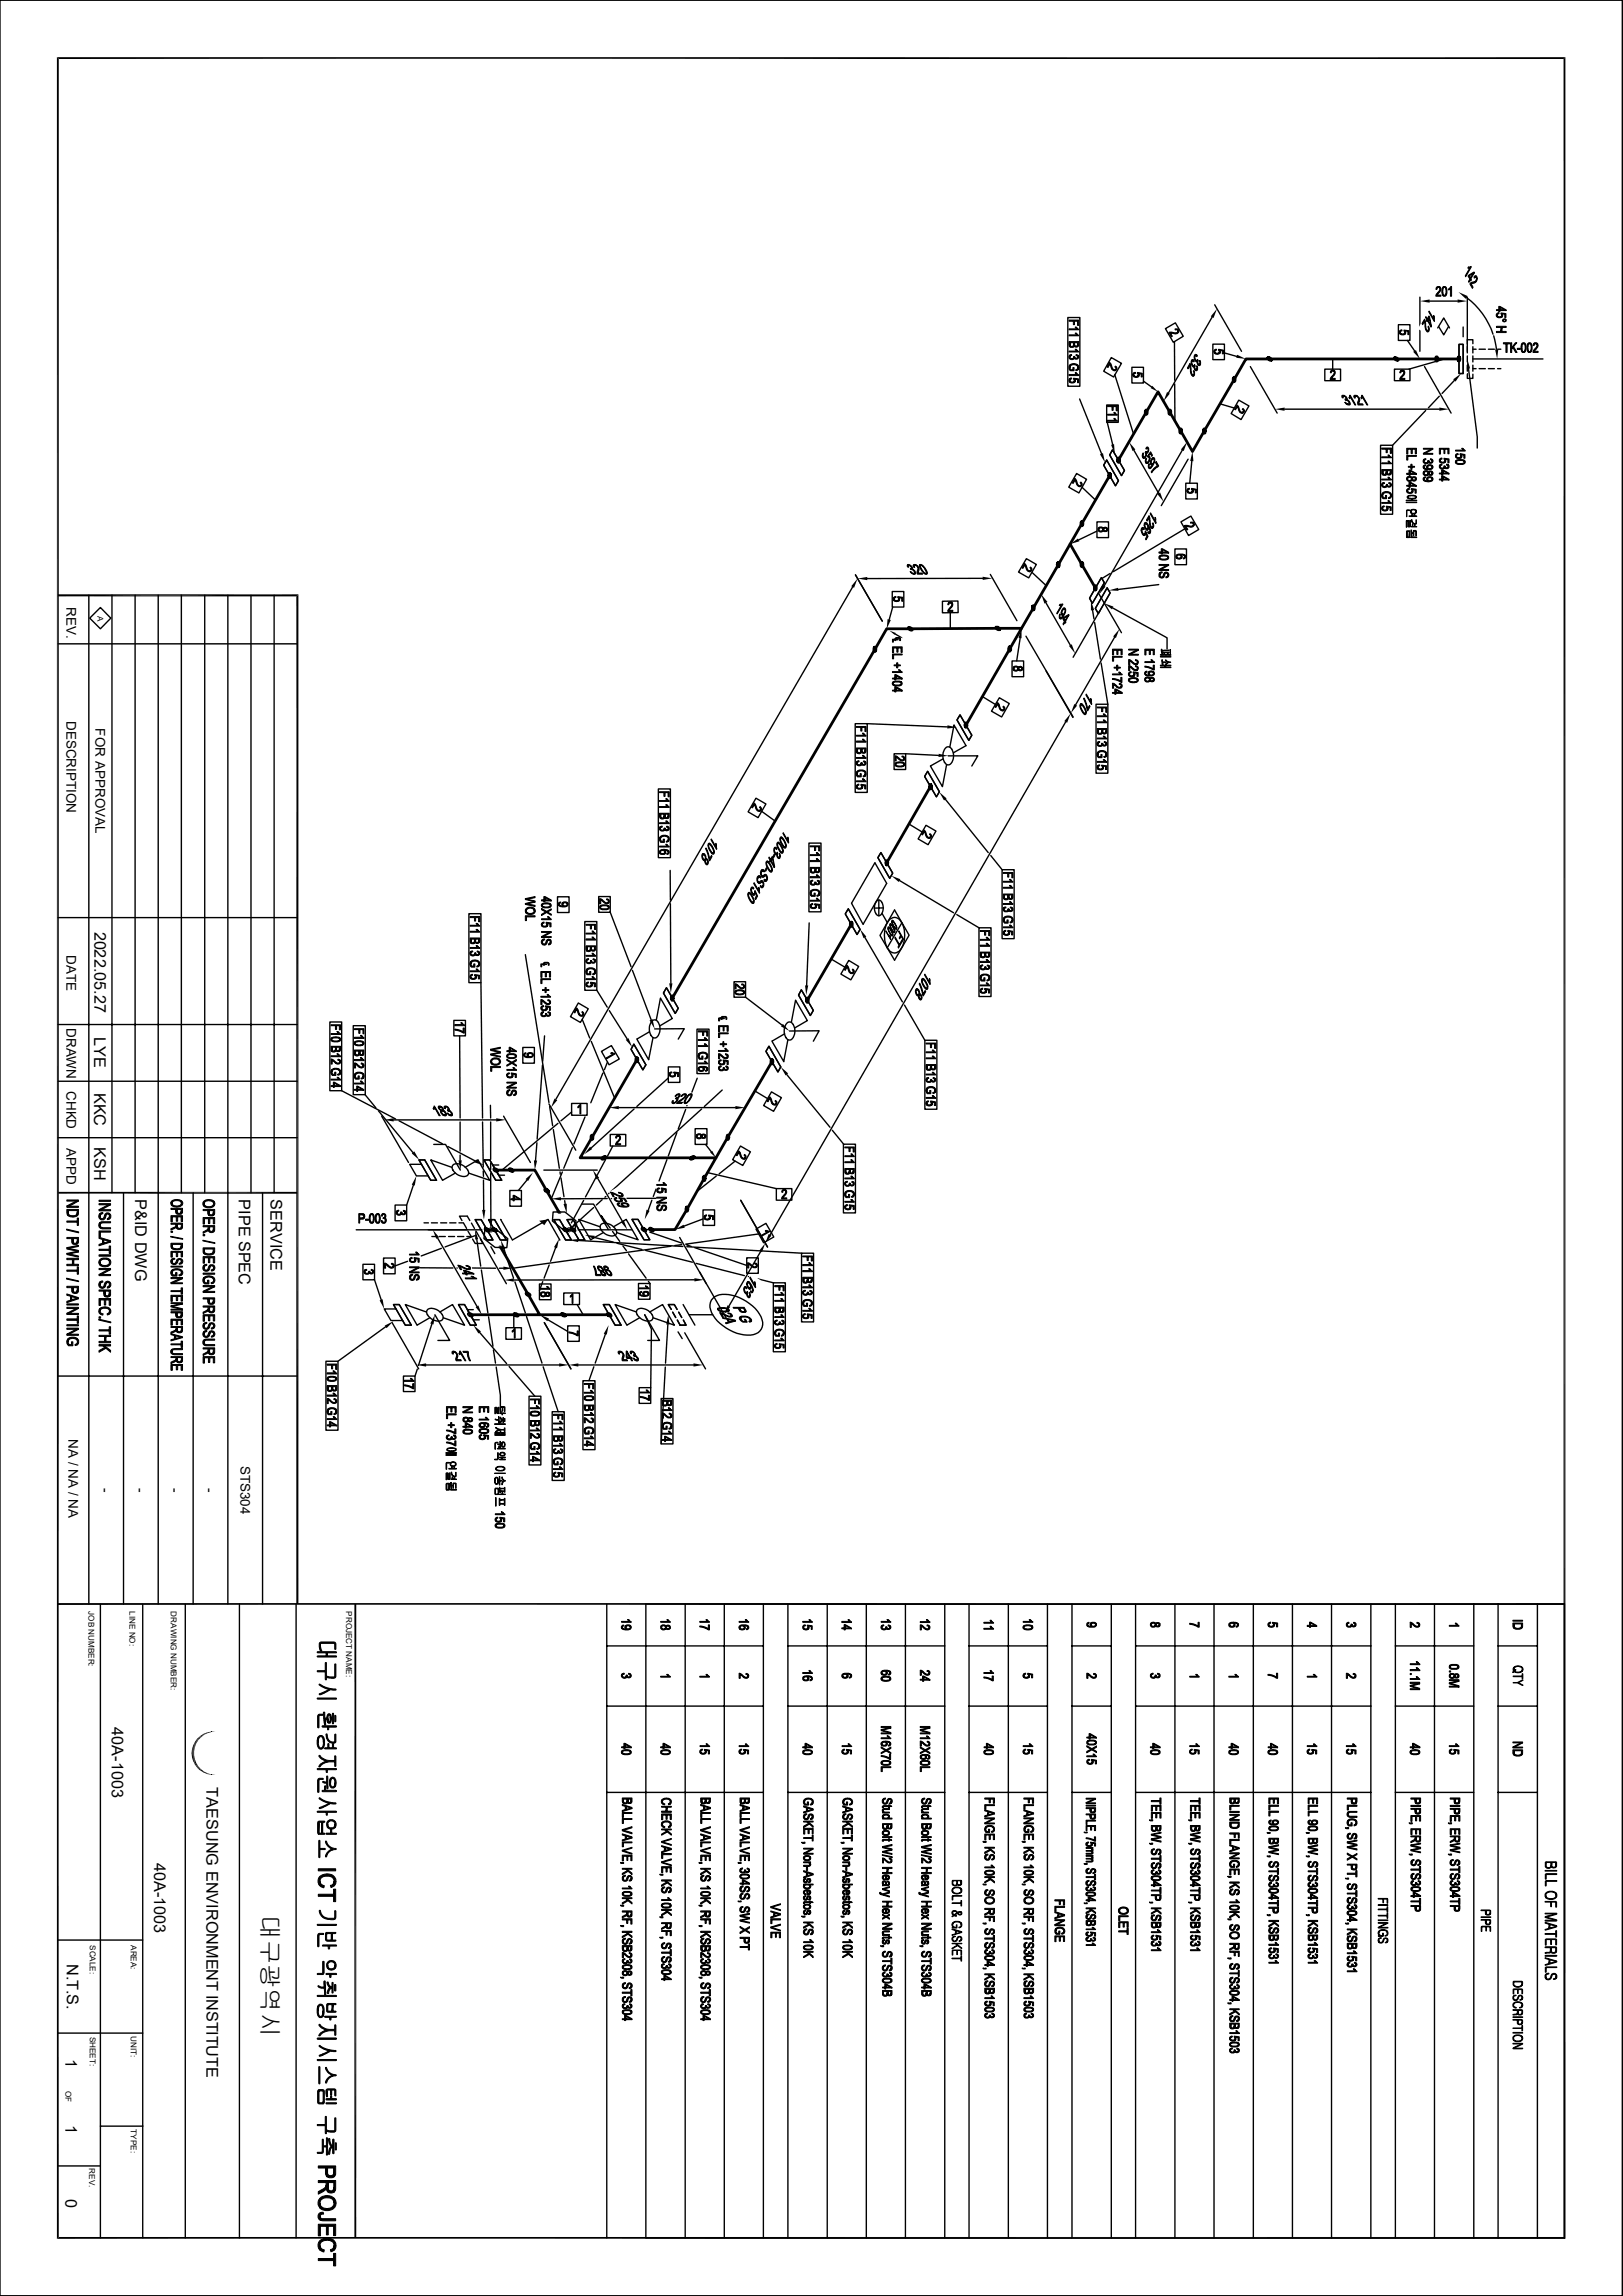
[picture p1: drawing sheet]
<svg xmlns="http://www.w3.org/2000/svg" width="297mm" height="420mm" viewBox="0 0 297 420" stroke-linecap="round" stroke-linejoin="round" font-family="sans-serif">
<defs><g id="words">
<text font-size="4.4" x="47.9" y="350.3" transform="rotate(90 47.9 350.3)">대구광역시</text>
<g font-size="3">
<text x="17.3" y="170.4" transform="rotate(90 17.3 170.4)">2022.05.27</text>
<text x="17.2" y="189.7" transform="rotate(90 17.2 189.7)">LYE</text>
<text x="17.2" y="199.8" transform="rotate(90 17.2 199.8)">KKC</text>
<text x="17.2" y="209.9" transform="rotate(90 17.2 209.9)">KSH</text>
<text x="24.7" y="219.4" transform="rotate(90 24.7 219.4)">P&amp;ID DWG</text>
<text x="43.7" y="219.4" transform="rotate(90 43.7 219.4)">PIPE SPEC</text>
<text x="49.5" y="219.4" transform="rotate(90 49.5 219.4)">SERVICE</text>
<text x="20.5" y="316" transform="rotate(90 20.5 316)">40A-1003</text>
<text x="37.8" y="326.9" transform="rotate(90 37.8 326.9)">TAESUNG ENVIRONMENT INSTITUTE</text>
<text x="28.2" y="340.7" transform="rotate(90 28.2 340.7)">40A-1003</text>
<text x="12.2" y="359.2" transform="rotate(90 12.2 359.2)">N.T.S.</text>
<text x="12" y="376.7" transform="rotate(90 12 376.7)">1</text>
<text x="12" y="388.8" transform="rotate(90 12 388.8)">1</text>
<text x="12" y="402.2" transform="rotate(90 12 402.2)">0</text>
</g>
<g font-size="2.5">
<text x="12.1" y="111" transform="rotate(90 12.1 111)">REV.</text>
<text x="12.1" y="131.9" transform="rotate(90 12.1 131.9)">DESCRIPTION</text>
<text x="17.5" y="133.2" transform="rotate(90 17.5 133.2)">FOR APPROVAL</text>
<text x="12.1" y="174.7" transform="rotate(90 12.1 174.7)">DATE</text>
<text x="12.1" y="188" transform="rotate(90 12.1 188)">DRAWN</text>
<text x="12.1" y="199.6" transform="rotate(90 12.1 199.6)">CHKD</text>
<text x="12.1" y="210" transform="rotate(90 12.1 210)">APPD</text>
<text x="12.5" y="263.2" transform="rotate(90 12.5 263.2)">NA / NA / NA</text>
<text x="44" y="268.1" transform="rotate(90 44 268.1)">STS304</text>
<text x="18.5" y="272.2" transform="rotate(90 18.5 272.2)">-</text>
<text x="24.9" y="272.2" transform="rotate(90 24.9 272.2)">-</text>
<text x="31.2" y="272.2" transform="rotate(90 31.2 272.2)">-</text>
<text x="37.6" y="272.2" transform="rotate(90 37.6 272.2)">-</text>
</g>
<g font-size="1.5">
<text x="17.8" y="112.7" transform="rotate(90 17.8 112.7)">A</text>
<text x="16.2" y="294.7" transform="rotate(90 16.2 294.7)">JOB NUMBER:</text>
<text x="23.7" y="294.7" transform="rotate(90 23.7 294.7)">LINE NO:</text>
<text x="31.2" y="294.7" transform="rotate(90 31.2 294.7)">DRAWING NUMBER:</text>
<text x="63.4" y="294.7" transform="rotate(90 63.4 294.7)">PROJECT NAME:</text>
<text x="16.5" y="355.8" transform="rotate(90 16.5 355.8)">SCALE:</text>
<text x="24" y="355.8" transform="rotate(90 24 355.8)">AREA:</text>
<text x="16.5" y="372.5" transform="rotate(90 16.5 372.5)">SHEET:</text>
<text x="24" y="372.5" transform="rotate(90 24 372.5)">UNIT:</text>
<text x="12" y="382.5" transform="rotate(90 12 382.5)">OF</text>
<text x="24" y="389.5" transform="rotate(90 24 389.5)">TYPE:</text>
<text x="16.3" y="396.6" transform="rotate(90 16.3 396.6)">REV.</text>
</g>
</g></defs>
<path d="M10.4 10.6h276.1M10.6 10.5v399M286.3 10.5v399M10.7 218.2h43.7M10.6 293.4h275.7M65 293.4v116M10.4 409.4h276.1" fill="none" stroke="#000" stroke-width=".34"/>
<g fill="none" stroke="#000" stroke-width=".25">
<path d="M0 0h296.9v419.9h-296.9zM263.1 60l1.1-1.8 1.1 1.8M263.3 59.7l.9 1.6 .9-1.6M268.4 54.4a13.7 13.7 0 0 1 4.8 6.7M267 63h.8v5.3h-.8zM268.5 62.9v-.8h1v.8M268.5 68.5v.7h1v-.7M268.5 63.4v1.2M268.5 65.1v1.1M268.5 66.8v1.1M269.5 63.4v1.2M269.5 65.1v1.1"/>
<path d="M269.5 66.8v1.1M269.5 63.9h.6M269.5 67.4h.6M270.7 63.9h1.1M270.7 67.4h1.1M272.4 63.9h1.1M272.4 67.4h1.1M273.3 61.4l.6 2.5M274.1 63.9h.6M274.1 67.4h.6M202.5 84.2l2.2 3.7-.6 1-2.1-3.8zM203.6 82.3l2.2 3.8-.6 .9-2.1-3.8z"/>
<path d="M10.6 117.8h43.8M16.3 108.9v184.5M16.4 113.1l2-2 1.9 2-1.9 1.9zM20.5 108.9v109.3M24.7 108.9v109.3M29 108.9v184.5M33.2 108.9v109.3M37.5 108.9v109.3M41.7 108.9v184.5M45.9 108.9v109.3M50.2 108.9v109.3M201.5 105.7l.6 .9-2.2 3.8-.5-1z"/>
<path d="M202.6 107.5l.6 1-2.2 3.7-.6-.9zM172.6 138.8l-2.3 1.3 2.2 3.8 .7-4M172.8 139.4h.1M173 136.9a.75 .75 0 0 1 .9-.2 .75 .75 0 0 1 .4 .7 2 2 0 0 1-.6 2.5 1.44 1.44 0 0 1-1.1-1.8l.1-.7zM173.5 138.3h5.4l-1.1 1.8M173.8 136.7l.8-4.1 2.2 3.8-2.3 1.3M175.7 130.8l2.1 3.7-.5 .9-2.2-3.7zM161.2 156l2.2 3.7-.6 1-2.1-3.8zM169.8 141.1l2.1 3.7-.5 1-2.2-3.8zM10.6 167.9h43.8M155.2 166.2l2.2 3.8-.6 .9-2.1-3.7zM10.6 197.8h43.8"/>
<path d="M10.6 187.4h43.8M116 191l2.2 3.8-.6 .9-2.1-3.8zM118.9 188.7l-2.4 1.4 2.2 3.7 .8-4M119.1 189.4h.1M119.3 186.8a.75 .75 0 0 1 .8-.2 .75 .75 0 0 1 .5 .7 2 2 0 0 1-.7 2.6 1.44 1.44 0 0 1-1.1-1.9l.2-.7zM119.8 188.2h5.4l-1.1 1.9M120.1 186.6l.8-4 2.1 3.7-2.3 1.4M122 180.7l2.1 3.7-.5 1-2.2-3.7zM140.7 191.4l2.2 3.8-.5 .9-2.2-3.8zM143.6 189.1l-2.3 1.4 2.1 3.7 .8-4M143.8 189.8h.1M144 187.2a.75 .75 0 0 1 .8-.2 .75 .75 0 0 1 .5 .7 2 2 0 0 1-.7 2.5 1.44 1.44 0 0 1-1.1-1.8l.2-.7z"/>
<path d="M144.5 188.6h5.4l-1.1 1.9M144.8 187l.8-4 2.1 3.7-2.3 1.3M146.6 181.1l2.2 3.7-.5 1-2.2-3.8zM10.6 208.1h43.8M22.6 218.2v75.2M35.3 218.2v75.2M48 218.2v75.2M76.7 212.2h1l2.2 3.7h-1.1zM79.4 209.3h2.1l2.7 4.7M82.7 213.5l-3.9-1.3 2.2 3.7 2.3-1.3M82.8 214h.1M82.9 213.1a2 2 0 0 1 2.8 1.7 1.43 1.43 0 0 1-2.1 0l-.5-.5a.91 .91 0 0 1-.2-1.2z"/>
<path d="M85.1 213.5l2.4-1.3 2.1 3.7-3.8-1.3M88.6 212.2h1l2.2 3.7h-1.1zM72 238.6h1.1l2.2 3.8h-1.1zM77.6 223.7h.8M78 240l-3.8-1.4 2.1 3.8 2.4-1.4M78.2 239.6a2 2 0 0 1 2.9 1.6 1.43 1.43 0 0 1-2.1 .1l-.6-.6a.91 .91 0 0 1-.2-1.1zM79 223.7h1.1M79 226.2h.8M80.4 226.2h1.1M80.5 240l2.3-1.4 2.2 3.8-3.9-1.4M80.6 223.7h1.1M82.1 226.2h1.1"/>
<path d="M82.3 223.7h1.1M83.7 226.2h1.2M83.9 238.6h1.1l2.2 3.8h-1.1zM84 223.7h.8M84.5 223.3l-.4-.8h1.4l.5 .8M84.8 223.7l.6 1M85.6 225.2l.6 1h-.8M86.3 223.7l.5 1M86.5 226.7l.5 .8h1.4l-.5-.8M87 223.1h1.1l2.1 3.7h-1.1zM87.1 225.2l.6 1M89.4 223.1h1.1l2.2 3.7h-1.1z"/>
<path d="M91.6 223.1l2.2 3.7 6.5-3.7 2.1 3.7M101.3 223.1h1.1l2.2 3.7h-1.1zM103.8 223.1h1.1l2.1 3.7h-1zM106.5 220.3h2.1l2.7 4.6M110.4 238.6h1.1l2.2 3.8h-1.1zM115.7 223.1h1.1l2.1 3.7h-1zM116.5 240l-3.9-1.4 2.1 3.8 2.4-1.4M116.6 239.6a2 2 0 0 1 2.9 1.6 1.43 1.43 0 0 1-2.2 .1l-.5-.6a.91 .91 0 0 1-.2-1.1zM118.9 240l2.3-1.4 2.2 3.8-3.9-1.4M122.9 239.5l-.6-.9h1.1l.5 .9M10.6 251.7h43.8M78.2 240.5h.1"/>
<path d="M79.6 240.5l2.7 4.7h-2.2M116.6 240.5h.1M118 240.5l2.7 4.7h-2.2M123.1 240l.6 1M124 241.5l.5 .9h1.1l-.5-.9M124.2 240l.6 1M18.4 293.4v116M26.1 293.4v116M33.9 293.4v116M43.8 293.4v116M54.2 293.4v116M118.2 293.4h168.1v116h-168.1"/>
<path d="M269.7 293.4v116M274.2 293.4v116M281.3 293.4v116M274.2 301.1h7.1M274.2 312.1h7.1M274.2 327.9h7.1M10.6 354.9h15.5M10.6 371.9h15.5M10.6 396.2h7.8M18.4 388.9h7.7"/>
</g>
<path d="M10.6 108.9h44M54.4 108.7v184.7" fill="none" stroke="#000" stroke-width=".38"/>
<g fill="#000">
<path d="M266.9 53.4l1.7 .7-.4 .6zM273.6 63.9h.6l-.2 1.8zM99.1 223.7l1.2-.6-.7 1zM98.7 223.3l1.6-.2-1.2 .6zM35.1 320v1.4zM35.6 318.7l-.1 1.6v-1.4zM35.6 318.7l-.1 1.6zM35.7 318.6l-.1 1zM35.9 318.3l-.2 1.2v-.9zM35.9 318.3v.6l-.2 .6zM36.1 318l-.2 .9v-.6zM36.1 318v.6l-.2 .3z"/>
<path d="M36.1 318l.2-.1-.2 .7zM36.3 317.9v.4l-.2 .3zM36.3 317.9l.4-.4-.4 .8zM36.7 317.5v.4l-.4 .4zM36.7 317.5h.1l-.1 .4zM36.8 317.5l-.1 .4zM36.8 317.5l.5-.4-.5 .7zM37.3 317.1v.3l-.5 .4zM37.3 317.1v.3zM37.3 317.1l.7-.2-.7 .4zM37.3 317.3l.7-.4v.1zM38 316.9v.1z"/>
<path d="M38 316.9l.7-.2-.7 .3zM38 317l.7-.3zM38.7 316.7h.8zM35.5 321.1l.1 .7-.1 .7zM35.6 321.8v.9l-.1-.2zM35.6 321.8v.9zM35.7 321.9v.9zM35.7 321.9l.2 .6-.2 .3zM35.9 322.5v.6l-.2-.3zM35.9 322.5l.2 .3-.2 .3zM36.1 322.8v.6l-.2-.3zM36.1 322.8l.2 .3-.2 .3z"/>
<path d="M36.3 323.1v.5l-.2-.2zM36.3 323.1l.4 .4-.4 .1zM36.3 323.6l.4-.1v.4zM36.7 323.5l.1 .1-.1 .3zM36.8 323.6v.3h-.1zM36.8 323.6l.5 .4-.5-.1zM36.8 323.9l.5 .1v.3zM37.3 324v.3zM37.3 324.1v.2zM37.3 324.1l.7 .3-.7-.1zM37.3 324.3l.7 .1v.1zM38 324.4v.1z"/>
<path d="M38 324.4l.7 .2-.7-.1zM38 324.5l.7 .2zM38.7 324.6l.8 .1z"/>
</g>
<g fill="none" stroke="#000" stroke-width=".18">
<path d="M267.7 63h.1M267.8 68.3h.1M268.5 63h.1M268.5 68.3h.1M202.5 84.2h.1M203.1 83.2h.1M204.6 88h.1M205.2 87h.1M199.9 110.4h.1M200.4 111.3h.1M202 106.5h.1M202.6 107.5h.1"/>
<path d="M174.6 132.6h.1M175.2 131.6h.1M176.8 136.4h.1M177.3 135.4h.1M160.1 157.8h.1M160.7 156.8h.1M169.8 141.1h.1M170.3 140h.1M171.9 144.8h.1M172.5 143.9h.1M155.2 166.2h.1M155.8 165.2h.1"/>
<path d="M157.4 170h.1M157.9 169.1h.1M162.3 161.6h.1M162.8 160.7h.1M116 191h.1M116.6 190h.1M118.2 194.8h.1M118.7 193.8h.1M120.9 182.6h.1M121.5 181.5h.1M123 186.3h.1M123.6 185.4h.1"/>
<path d="M140.7 191.4h.1M141.3 190.4h.1M142.9 195.2h.1M143.4 194.2h.1M145.6 183h.1M146.2 181.9h.1M147.7 186.7h.1M148.3 185.8h.1M77.7 212.2h.1M78.9 212.2h.1M79.9 215.9h.1M81 215.9h.1"/>
<path d="M87.5 212.2h.1M88.6 212.2h.1M89.6 215.9h.1M90.7 215.9h.1M73.1 238.6h.1M74.3 238.6h.1M82.8 238.6h.1M84 238.6h.1M85.9 223.1h.1M87.1 223.1h.1M88.1 226.8h.1M89.1 226.8h.1"/>
<path d="M90.5 223.1h.1M91.7 223.1h.1M92.7 226.8h.1M93.8 226.8h.1M100.2 223.1h.1M101.4 223.1h.1M102.4 226.8h.1M103.5 226.8h.1M104.9 223.1h.1M106 223.1h.1M107 226.8h.1M108.1 226.8h.1"/>
<path d="M111.5 238.6h.1M112.7 238.6h.1M114.6 223.1h.1M115.8 223.1h.1M116.8 226.8h.1M117.9 226.8h.1M121.2 238.6h.1M122.4 238.6h.1M75.3 242.4h.1M76.3 242.4h.1M85 242.4h.1M86.1 242.4h.1"/>
<path d="M113.7 242.4h.1M114.7 242.4h.1M123.4 242.4h.1M124.5 242.4h.1M35.4 318.9v3.6"/>
</g>
<path d="M35.2 319.3v2.9" fill="none" stroke="#000" stroke-width=".21"/>
<g fill="#000" stroke="#000" stroke-width=".18">
<path d="M276.9 296.4h1.7v.1h-1.7z" fill-rule="evenodd"/>
<path d="M277.1 297.1v.2a.74 .74 0 0 0 1.2 .4l.1-.4 .1 .6h-.2l-.9 .1-.3-.1z" fill-rule="evenodd"/>
<path d="M276.9 296.9h1.7v.8l-.1 .2-.1-.8h-1.3v.8l-.2-.4z" fill-rule="evenodd"/>
<path d="M58.6 300.8l.1 .6 .2 .5-.1 .1h-.2z" fill-rule="evenodd"/>
<path d="M58.3 313.6h.8v.2h-.7l-.1 2.3-.2-.1v-2.1z" fill-rule="evenodd"/>
<path d="M58.3 317.6l.5-.1 .3 .2 .1 1a.68 .68 0 0 0-.7-1l-.2 .4v.6z" fill-rule="evenodd"/>
<path d="M58.3 317.8v.9a.88 .88 0 0 0 .5 1l.3-.4 .1-1.5 .2 .5v.6a.79 .79 0 0 1-.2 .8 .79 .79 0 0 1-.8 .2l-.4-.8v-.8z" fill-rule="evenodd"/>
<path d="M59.5 314.5l.1 .8-.1 .3z" fill-rule="evenodd"/>
<path d="M58.4 309.8l1.8-.8v.2l-.1 .1-1.3 .6a.21 .21 0 0 1-.2 .1 .21 .21 0 0 1-.2-.2z" fill-rule="evenodd"/>
<path d="M59.2 313.2a.45 .45 0 0 1 .2 .7v.4h.4a.52 .52 0 0 1 .6-.7l.1 .8-.1-.4a.19 .19 0 0 0-.1-.2 .19 .19 0 0 0-.2 .1l-.1 1.2-.2-.6h-.3l-.1 1.1-.2-1.2z" fill-rule="evenodd"/>
<path d="M60.5 313.6l.1 .4a1.15 1.15 0 0 1-.3 1.2l-.3-.1v-.7v.3a.19 .19 0 0 0 .1 .2 .19 .19 0 0 0 .3-.1z" fill-rule="evenodd"/>
<path d="M60.9 313.4l.1 .1v1.8h-.1z" fill-rule="evenodd"/>
<path d="M58.5 300.4h2.8l.2 .3v.9l-.2 .1-.1-1.1h-2.5l-.1 1.3-.2-.6v-.6z" fill-rule="evenodd"/>
<path d="M58.1 305.6h1.4v-1.4l.2-.1v2.5l.6 .1h.8h.2v-2.3h.2v2.3l-.2 .3h-1.1l-.5-.2-.1 .5-.1-.1v-1.4h-1.4z" fill-rule="evenodd"/>
<path d="M61.3 313.8l.2 .1v1l-.2 .1z" fill-rule="evenodd"/>
<path d="M59.6 317.2h.2l.1 .1a1.1 1.1 0 0 0 1.4 1.3v-1.3l.1-.1 .1 1.4a.42 .42 0 0 1-.6 .3 1.39 1.39 0 0 1-1.3-1.7z" fill-rule="evenodd"/>
<path d="M58.4 308.1l1.2 .6 1.4 .2a.22 .22 0 0 1 .3 0 .22 .22 0 0 1 .1 .3l-.9-.1-.3 .1v-.2l-1.4-.5-.4-.3z" fill-rule="evenodd"/>
<path d="M58.1 302.9h1.6l.2-.6v.6h1.6l.1 .1-3.5 .1z" fill-rule="evenodd"/>
<path d="M58.1 302.1h3.4l.1 .2h-1.7l-.2 .6v-.6h-1.6z" fill-rule="evenodd"/>
<path d="M58.1 310.6h3.4l.1 .1-3.4 .1z" fill-rule="evenodd"/>
<path d="M59 315.7h2.5l.1 .1-1.4 .1v.5h-.2l-.1-.5h-.8z" fill-rule="evenodd"/>
<path d="M60 318.9l.2 .1v.7h.6v-.7l.2-.1v.8h.5l.1 .2h-2.2l.1-.2h.5z" fill-rule="evenodd"/>
<path d="M276.9 305.1l.1-.1v.7z" fill-rule="evenodd"/>
<path d="M277 305l.1 .6 .2-.2 .1 .1-.2 .3-.4 .1 .2-.2z" fill-rule="evenodd"/>
<path d="M277.2 305.7l.3 .2h.5l.4-.2 .2-.3v.3l-.6 .3-.7-.1z" fill-rule="evenodd"/>
<path d="M276.9 319.6h1.7v.1h-1.7z" fill-rule="evenodd"/>
<path d="M276.9 318.6h1.7v.2h-1.7z" fill-rule="evenodd"/>
<path d="M276.9 319.6l1.4-.8h.3l-1.4 .8z" fill-rule="evenodd"/>
<path d="M276.9 306.6h1.7v-.4l.1 .9h-.1v-.4h-1.7z" fill-rule="evenodd"/>
<path d="M277 305l.4-.2h.8l.4 .3 .1 .3-.1 .3-.1-.6-.3-.2h-.8l-.3 .2-.1 .3z" fill-rule="evenodd"/>
<path d="M276.9 307.8a2.07 2.07 0 0 1 1.8 .5h-.1a1.96 1.96 0 0 0-1.7-.5z" fill-rule="evenodd"/>
<path d="M277.7 307.8l1-.5-.8 .5z" fill-rule="evenodd"/>
<path d="M58.3 325.4l.8-.1 .1 .1-.8 .1v2.3l-.2 .1-.1-2.3z" fill-rule="evenodd"/>
<path d="M58.2 333.2l.2-.1 1 .1v.1h-.3l-.3 2v-2l-.4 .1-.1 2.1-.2-.3z" fill-rule="evenodd"/>
<path d="M58.4 333.5v1.8h.4l.3-2v2l.3 .1v.1h-1.1z" fill-rule="evenodd"/>
<path d="M58.4 336.6l.1 .1v1.4l1 .1v.1h-1v1.5l-.2-.1z" fill-rule="evenodd"/>
<path d="M59.1 325.9l.7 .1v.2l-.7-.1z" fill-rule="evenodd"/>
<path d="M58.5 322.8l.7-.4 .6-.2v.2l-.9 .3-.4 .5a.23 .23 0 0 1-.1-.2 .23 .23 0 0 1 .1-.2z" fill-rule="evenodd"/>
<path d="M59.8 324.9a.38 .38 0 0 1 .2 .6v1.4a.17 .17 0 0 1 0 .2 .17 .17 0 0 1-.2 0z" fill-rule="evenodd"/>
<path d="M58.4 330.7l1.8-.8v.1l-.1 .1-1.3 .7a.21 .21 0 0 1-.2 0 .21 .21 0 0 1-.2-.1z" fill-rule="evenodd"/>
<path d="M60 333.7l.1 .5 .5 .2-.1 .2-.6-.3z" fill-rule="evenodd"/>
<path d="M59.9 338.9l.7-.6 .2-.1v.3a1.48 1.48 0 0 0-1.1 1.2 .39 .39 0 0 1 .1-.7z" fill-rule="evenodd"/>
<path d="M60.5 325.3v.8a.44 .44 0 0 0 .1 .6 .44 .44 0 0 0 .6-.1l.1-.5v.8a.66 .66 0 0 1-.8 0 .66 .66 0 0 1-.2-.8z" fill-rule="evenodd"/>
<path d="M61.3 333.7v.7l-.6 .2-.1-.2 .5-.2z" fill-rule="evenodd"/>
<path d="M58.4 321.1h.1l.4 .4 .5 .3 .7 .2h1.2v-.8h.1l.1 1.8-.2 .1v-.8l-1.5 .1v-.2l-.7-.3a1.06 1.06 0 0 1-.7-.8z" fill-rule="evenodd"/>
<path d="M60.5 325.2a.63 .63 0 0 1 .8 0 .63 .63 0 0 1 .2 .7l-.2 1v-.8a.5 .5 0 0 0-.1-.6 .5 .5 0 0 0-.5-.1l-.2 .7z" fill-rule="evenodd"/>
<path d="M58.5 328.8l1.1 .7 1.4 .3a.22 .22 0 0 1 .3-.1 .22 .22 0 0 1 .1 .3l-.9-.1-.3 .1v-.2l-.8-.2-.7-.4a.24 .24 0 0 1-.2-.1 .24 .24 0 0 1 0-.3z" fill-rule="evenodd"/>
<path d="M60 333.1a.88 .88 0 0 1 1.2 0 .88 .88 0 0 1 .1 1.2v-.6a.66 .66 0 0 0-.7-.6 .66 .66 0 0 0-.6 .6l-.1 .6a1.02 1.02 0 0 1 .1-1.2z" fill-rule="evenodd"/>
<path d="M59.6 336.8h.1a1.82 1.82 0 0 0 1.8 1.4v.1l-.7 .1v-.2l-.4-.2-.5-.4-.3-.5z" fill-rule="evenodd"/>
<path d="M58.1 323.5l3.5 .1-.1 .1h-1.6l-.1 .5-.1-.1v-.4h-1.6z" fill-rule="evenodd"/>
<path d="M59.4 326.7h.2v.8h1.9l.1 .1-.1 .1h-2.4l-.1-.2h.4z" fill-rule="evenodd"/>
<path d="M58.1 331.3h3.4l.1 .1-1.7 .1-.1 .6-.1-.2v-.4h-1.6z" fill-rule="evenodd"/>
<path d="M60.6 334.4l.1 .9h.8l.1 .2-2-.1 .1-.1h.8v-.7z" fill-rule="evenodd"/>
<path d="M277.1 320.3v.2a.73 .73 0 0 0 .6 .6 .73 .73 0 0 0 .7-.5l.1 .5-.4 .1h-.6l-.4-.1z" fill-rule="evenodd"/>
<path d="M276.9 320.1h1.7v.8l-.1 .2-.1-.8h-1.3v.8l-.2-.4z" fill-rule="evenodd"/>
<path d="M58.3 341.8h3.1v.4h-3.1z" fill-rule="evenodd"/>
<path d="M58.3 353.7h.9v.2h-.8v2.1l-.2 .1-.1-2.1z" fill-rule="evenodd"/>
<path d="M58.5 344.1l.3 .5 .6 .3-.1 .4-.8-.4z" fill-rule="evenodd"/>
<path d="M61.1 344.1v.9l-.5 .3-.1-.4 .4-.2z" fill-rule="evenodd"/>
<path d="M58.3 346.5h2.7v-.9h.4v2.3h-.4v-1h-2.7z" fill-rule="evenodd"/>
<path d="M58.4 349.5h.2a1.59 1.59 0 0 0 2 1.4l.6-.1 .1-1.3h.1l.1 1.2-.2 .3-.3 .2-1-.1-.7-.2-.8-.8z" fill-rule="evenodd"/>
<path d="M59.6 353.5h.1l.2 1.3 .7 .1 .2-1.2v1.2h.7v.1h-1.8l-.1-.2z" fill-rule="evenodd"/>
<path d="M59.7 353.5l1.8 .1-.2 .1h-.5l-.2 1.2v-1.2h-.7l-.1 .2z" fill-rule="evenodd"/>
<path d="M58.5 343.2l.6-.3 .9-.1a1.33 1.33 0 0 1 1.3 .7 1.33 1.33 0 0 1-.2 1.5v-.9a1.33 1.33 0 0 0-1.9-.8l-.4 .2-.2 .3-.1 1.1a1.36 1.36 0 0 1 0-1.7z" fill-rule="evenodd"/>
<path d="M60 358.9a.88 .88 0 0 1 1.2-.1 .88 .88 0 0 1 .1 1.3v-.6a.66 .66 0 0 0-.7-.6 .66 .66 0 0 0-.6 .6l-.1 .6a1.02 1.02 0 0 1 .1-1.2z" fill-rule="evenodd"/>
<path d="M58.1 352l3.5 .1-.1 .1h-3.3z" fill-rule="evenodd"/>
<path d="M59 355.8h2.5l.1 .1-1.3 .1v.4l-.1 .1-.1-.5h-1.1z" fill-rule="evenodd"/>
<path d="M271.9 349.5v.4a.37 .37 0 0 0 .4 .3 .37 .37 0 0 0 .4-.3l-.1 .4h-.5l-.2-.1z" fill-rule="evenodd"/>
<path d="M271.9 351.2v.5a.37 .37 0 0 0 .4 .3 .37 .37 0 0 0 .4-.3l-.1 .3a.51 .51 0 0 1-.7-.1z" fill-rule="evenodd"/>
<path d="M271.1 350.6l1.7 .1h-1.8z" fill-rule="evenodd"/>
<path d="M271.1 349.4h1.5l.2 .1v.6l-.1 .1-.1-.7h-.7v.7l-.1-.7h-.7z" fill-rule="evenodd"/>
<path d="M271.1 351.1l1.6 .1 .1 .6-.1 .2-.1-.8h-.7v.7l-.1-.7h-.8z" fill-rule="evenodd"/>
<path d="M271.1 352.4h1.6l.1 .9h-.1l-.1-.8h-.6v.7l-.1-.7h-.6l-.2 .8z" fill-rule="evenodd"/>
<path d="M282.8 357.2l.2-.1a.49 .49 0 0 0 .7-.3l.1 .3-.2 .2h-.8z" fill-rule="evenodd"/>
<path d="M282.8 340.7l.2-.1v.7a.43 .43 0 0 0 .4 .3 .43 .43 0 0 0 .4-.3v.3l-.4 .2a.46 .46 0 0 1-.6-.5z" fill-rule="evenodd"/>
<path d="M282.8 350.6l1.8-.5v.1l-1.6 .5z" fill-rule="evenodd"/>
<path d="M282.8 350.6l1.8 .5v.1l-1.8-.4z" fill-rule="evenodd"/>
<path d="M283 340.6h1.7v.6l-.1-.5h-.6l-.1 .8-.1 .1v-.9l-.8 .1z" fill-rule="evenodd"/>
<path d="M283.9 356.3v.5a.41 .41 0 0 0 .4 .4 .41 .41 0 0 0 .4-.4v.4l-.7 .1-.2-.2z" fill-rule="evenodd"/>
<path d="M283 346.2l.5-.3 .8 .1 .5 .3-.1 .4a.91 .91 0 0 0-1.3-.6l-.4 .3-.1 .7-.2-.6z" fill-rule="evenodd"/>
<path d="M282.8 351.7l2 .5-.1 .2-1.1-.4-.1 .7v-.7l-.7-.2z" fill-rule="evenodd"/>
<path d="M282.8 358.1l2 .6-.1 .1-1.1-.3-.1 .7v-.8l-.7-.1z" fill-rule="evenodd"/>
<path d="M282.7 342.2l2.1-.1 .1 .2z" fill-rule="evenodd"/>
<path d="M282.7 357.7h2.1l.1 .1h-2.1z" fill-rule="evenodd"/>
<path d="M284 340.7v.5a.37 .37 0 0 0 .3 .4 .37 .37 0 0 0 .4-.4v-.6l.2 .1v.5a.53 .53 0 0 1-.4 .5 .53 .53 0 0 1-.6-.2z" fill-rule="evenodd"/>
<path d="M282.7 347.8h2l.2 .1v.9h-.2l-.1-.9h-.7v.9h-.1v-.9h-1.1z" fill-rule="evenodd"/>
<path d="M282.7 353.7h2v-.5l.1-.1 .1 1.2h-.2v-.5h-2z" fill-rule="evenodd"/>
<path d="M282.8 354.8l.2-.1h1.7l.2 .1v.9h-.2l-.1-.9h-.7v.9h-.1v-.9h-.8v1h-.2z" fill-rule="evenodd"/>
<path d="M282.7 356.2h2.1l.1 .8-.2 .2-.1-.9h-.7l-.1 .8-.1-.8h-.9z" fill-rule="evenodd"/>
<path d="M282.8 342.8h2.1l-.1 .1h-1.8l-.1 .8h-.1z" fill-rule="evenodd"/>
<path d="M282.8 344.1l2.1-.1v.1h-1.9l-.1 .9z" fill-rule="evenodd"/>
<path d="M282.9 346.7v.1a1.04 1.04 0 0 0 1.6 .3l.2-.2 .1-.6 .1 .2v.5l-.7 .4h-.7l-.5-.1-.1-.2z" fill-rule="evenodd"/>
<path d="M282.7 351.3l1.9-.1v-.1l.3 .1-.1 .2h-2z" fill-rule="evenodd"/>
<path d="M282.7 350h2.2v.1h-2.1z" fill-rule="evenodd"/>
<path d="M283.6 352v.7l1.1-.3 .1-.2a.15 .15 0 0 1 .1 .2 .15 .15 0 0 1-.1 .1l-2 .6-.1-.2 .8-.2z" fill-rule="evenodd"/>
<path d="M283.6 358.5v.6l1.2-.4 .1 .2-2.1 .6v-.1l.7-.2z" fill-rule="evenodd"/>
<path d="M282.8 359.9l2.1-.1v.1h-1.9l-.1 .9h-.1z" fill-rule="evenodd"/>
<path d="M58.2 366.9l.1 .9a.76 .76 0 0 0 .5 1.1l.2-.3 .1-.8v1a.6 .6 0 0 1-.7 .2 .6 .6 0 0 1-.3-.7l-.1-.8z" fill-rule="evenodd"/>
<path d="M59.1 358.8l.2 .1v2l-.2 .3h-1l.1-.2 .9-.1z" fill-rule="evenodd"/>
<path d="M58.4 366.7a.79 .79 0 0 1 .8 .2 .79 .79 0 0 1 .1 .8l-.2 1.1v-1a.98 .98 0 0 0-.4-1l-.4 .3v.7l-.1-.9z" fill-rule="evenodd"/>
<path d="M59.4 362.4v1.1z" fill-rule="evenodd"/>
<path d="M58.2 363.3l.1-.1 .5 .3h.6v-1.1h.1l.1 2.5a.43 .43 0 0 1-.2-.7v-.5h-.6z" fill-rule="evenodd"/>
<path d="M58.5 372l.7-.4 .6-.3v.3l-.7 .2-.5 .6h-.2z" fill-rule="evenodd"/>
<path d="M58.4 376l1.8-.9v.2l-1.2 .7-.5 .1z" fill-rule="evenodd"/>
<path d="M59.9 362.6l.1-.1 .4 .8v.3l-.5-.6z" fill-rule="evenodd"/>
<path d="M60 380.1l.8-.5v.2l-.7 .5-.4 .7a.3 .3 0 0 1-.1-.2 .3 .3 0 0 1 .1-.3z" fill-rule="evenodd"/>
<path d="M60.8 362.6l.2 .1-.1 1.9-.2-.1v-.8a.83 .83 0 0 0-.6 1 .39 .39 0 0 1-.1-.7l.4-.4v-.3l.3 .2z" fill-rule="evenodd"/>
<path d="M60 359.5a.66 .66 0 0 0 .6 .6 .66 .66 0 0 0 .7-.6v.6a.92 .92 0 0 1-1.4 0z" fill-rule="evenodd"/>
<path d="M61.3 363l.2 .1-.1 1.1-.2-.1z" fill-rule="evenodd"/>
<path d="M58.4 370.3l1 .7 .7 .2h1.2v-.8h.1l.1 1.8-.2 .1v-.8l-1.5 .1v-.3l-1.2-.5-.3-.4z" fill-rule="evenodd"/>
<path d="M59.8 366.6l.1-.1 .2 1.4h.6l.3-1.2v1.2h.4l.1 .1h-1.6l-.1-.1z" fill-rule="evenodd"/>
<path d="M59.9 366.5h1.6v.2h-.5l-.3 1.2v-1.2h-.6l-.1 .2z" fill-rule="evenodd"/>
<path d="M58.4 374.2l1.1 .5 1.5 .4a.22 .22 0 0 1 .3-.1 .22 .22 0 0 1 .1 .3l-.9-.1-.3 .1v-.2l-1.2-.4-.6-.3z" fill-rule="evenodd"/>
<path d="M59.6 378.2h.1l.2 .3a1.95 1.95 0 0 0 1.7 1.1l-.8 .2v-.2l-.9-.5z" fill-rule="evenodd"/>
<path d="M59.6 361.1l1.9-.1 .1 .1-1 .1v.5h-.2l-.1-.5h-.6z" fill-rule="evenodd"/>
<path d="M58.1 365h3.4l.1 .1-3.4 .1z" fill-rule="evenodd"/>
<path d="M59.4 368.8h2.2v.1l-1 .1v.4l-.1 .1-.2-.1v-.4h-.8z" fill-rule="evenodd"/>
<path d="M58.1 372.8h3.4l.1 .1-.1 .1h-3.3z" fill-rule="evenodd"/>
<path d="M58.1 376.7l3.5 .1-.1 .1h-3.3z" fill-rule="evenodd"/>
<path d="M277 365h.5l-.5 .2v.6l-.1-.5z" fill-rule="evenodd"/>
<path d="M276.9 366.5l.1-.1v.6l.5 .2v.1l-.6-.2z" fill-rule="evenodd"/>
<path d="M276.9 368.5l.6-.1 .2-.2v.3l-.1 .1z" fill-rule="evenodd"/>
<path d="M276.9 362.5l.1-.1v.6l.2 .2 .3 .2 .5-.1a.43 .43 0 0 0 .5-.4v.3l-.1 .1-.5 .2h-.5l-.5-.4z" fill-rule="evenodd"/>
<path d="M277.8 367.7v.5a.38 .38 0 0 0 .4 .3 .38 .38 0 0 0 .3-.3l-.1 .4h-.5z" fill-rule="evenodd"/>
<path d="M277.8 369.5v.5a.37 .37 0 0 0 .4 .3 .37 .37 0 0 0 .3-.3v.2a.51 .51 0 0 1-.8 0z" fill-rule="evenodd"/>
<path d="M277.1 374.5l1.3-.6 .1 .1-1.4 .6z" fill-rule="evenodd"/>
<path d="M278.2 365.8l.3-.1v-.3v.4l-.3 .1z" fill-rule="evenodd"/>
<path d="M278.1 367.2l.3-.1 .1-.3 .1 .3-.2 .1-.3 .1z" fill-rule="evenodd"/>
<path d="M277 372.4l.4-.2h.7l.5 .3v.3l-.1-.2-.3-.2h-.7a.49 .49 0 0 0-.5 .4v.4l-.1-.2z" fill-rule="evenodd"/>
<path d="M276.9 368.9l1.8 .1z" fill-rule="evenodd"/>
<path d="M276.9 371.8l1.8 .1z" fill-rule="evenodd"/>
<path d="M277 362.4h1.5l.1 .1v.6l-.1 .1v-.7l-1.5 .1z" fill-rule="evenodd"/>
<path d="M276.9 363.9l1.6-.1 .1 .1v.8h-.1v-.8h-.7v.8l-.1-.1v-.7h-.6l-.1 .8h-.1z" fill-rule="evenodd"/>
<path d="M276.9 367.6h1.6l.1 .1v.7l-.1 .1v-.8h-.7l-.1 .8v-.8h-.8z" fill-rule="evenodd"/>
<path d="M276.9 369.4h1.7v.8h-.1l-.1-.7h-.6l-.1 .7v-.7z" fill-rule="evenodd"/>
<path d="M276.9 371h1.6l.1-.5v1h-.1v-.4z" fill-rule="evenodd"/>
<path d="M277 365.5a.41 .41 0 0 0 .5 .3 .41 .41 0 0 0 .3-.5 .46 .46 0 0 1 .7-.3 .46 .46 0 0 1 .1 .8l-.1-.4a.35 .35 0 0 0-.4-.3 .35 .35 0 0 0-.3 .4v.1a.51 .51 0 0 1-.8 .2z" fill-rule="evenodd"/>
<path d="M277 366.4l.4-.2h.7l.5 .2v.6v.1l-.1-.5-.3-.2h-.9l-.2 .1-.1 .3z" fill-rule="evenodd"/>
<path d="M277 372.8v.1a.89 .89 0 0 0 1.6-.1v-.3v.6l-.6 .4-.9-.2-.1-.1z" fill-rule="evenodd"/>
<path d="M276.9 374.6l.2-.1v.1l1.6 .1-1.8 .1z" fill-rule="evenodd"/>
<path d="M276.9 373.8h1.8l-.2 .2z" fill-rule="evenodd"/>
<path d="M282.8 361.2l.5-.3 .1 .2a.45 .45 0 0 0-.5 .5v.3l-.2-.2z" fill-rule="evenodd"/>
<path d="M284.7 361.5v.5l-.4 .1v-.1l.4-.3z" fill-rule="evenodd"/>
<path d="M282.9 361.6a.47 .47 0 0 0 .6 .4 .47 .47 0 0 0 .3-.6 .55 .55 0 0 1 .8-.3 .55 .55 0 0 1 .2 .8l-.1-.4a.41 .41 0 0 0-.5-.3 .41 .41 0 0 0-.3 .5 .62 .62 0 0 1-1 .3z" fill-rule="evenodd"/>
<path d="M58.4 378l.1 .1v3.1l-.2-.1z" fill-rule="evenodd"/>
<path d="M58.3 382.3l.1 .4v1.9h.6l.1-.2v.5h-.7l-.2-.2-.1-2.2z" fill-rule="evenodd"/>
<path d="M59 391.4l.1-.1 .1 .1v2.1a.32 .32 0 0 1-.4 .4h-.7l-.1-.1 .9-.1z" fill-rule="evenodd"/>
<path d="M58.3 382.3l.8-.1 .3 .3v2.1l-.3 .3v-2.3l-.6-.1-.1 .2z" fill-rule="evenodd"/>
<path d="M59.9 382.5v1z" fill-rule="evenodd"/>
<path d="M59.8 391l.1 .2v3h-.2v-1.5h-.4v-.2h.4z" fill-rule="evenodd"/>
<path d="M60.5 392.8l.1-.2 .1 .3-.3 .7a.26 .26 0 0 1 0 .3 .26 .26 0 0 1-.3 .1l.1-.7z" fill-rule="evenodd"/>
<path d="M59.9 396.6v.7a.56 .56 0 0 0 .6 .7 .56 .56 0 0 0 .5-.7l.1 .9-.9 .2-.3-.2z" fill-rule="evenodd"/>
<path d="M60.2 391.2h.1l.1 .3a1.01 1.01 0 0 0 .5 1v-1.1l.1-.1 .1 2.7-.2-.1v-1.2l-.2 .2-.5-.8z" fill-rule="evenodd"/>
<path d="M58.3 396.2h3.1v1.5l-.1 .3-.2 .2-.1-1.6h-1.1v1.6l-.3-.6v-1h-1.3z" fill-rule="evenodd"/>
<path d="M59.7 382.2l.2-.1h1.2a.32 .32 0 0 1 .4 .4l-.1 .9-.1-.1-.1-1h-.5l-.1 .9h-.1v-.9l-.6 .1-.1 1.1-.2-.6z" fill-rule="evenodd"/>
<path d="M58.1 388.6h1.4v-1.4l.2-.1v2.5l.5 .2h.9l.2-.1v-2.2l.2-.1v2.3l-.3 .3h-.8l-.7-.2-.1 .5-.1-.1v-1.4h-1.4z" fill-rule="evenodd"/>
<path d="M61.3 392h.3v1.3l-.3-.1z" fill-rule="evenodd"/>
<path d="M59.7 384.6l1.9 .1-.1 .2h-1.8z" fill-rule="evenodd"/>
<path d="M59.7 383.9h.8v-.5l.1-.1 .1 .6h.8l.1 .1-.1 .1h-1.8z" fill-rule="evenodd"/>
<path d="M58.5 404.8l.6-.1 .1 .3h-.4l-.2 .3v.8a.8 .8 0 0 1-.1-1.3z" fill-rule="evenodd"/>
<path d="M58.5 410.7a.87 .87 0 0 0 .9 .9l-.1 .3-.8-.3z" fill-rule="evenodd"/>
<path d="M58.3 400.9l.6-.4a.94 .94 0 0 0 .8-.8v.6l-.3 .4-1.1 .7z" fill-rule="evenodd"/>
<path d="M61.1 410.8v.8l-.5 .3-.1-.4 .4-.1z" fill-rule="evenodd"/>
<path d="M60 399.2v.9a.55 .55 0 0 0 .5 .7 .55 .55 0 0 0 .6-.7l.1 .9-.5 .2-.6-.2z" fill-rule="evenodd"/>
<path d="M58.5 402.1l.5-.3 .9-.2a1.64 1.64 0 0 1 1.3 .5l-.1 .9a1.26 1.26 0 0 0-1.7-.9 .95 .95 0 0 0-.9 .9v.9a1.4 1.4 0 0 1 0-1.8z" fill-rule="evenodd"/>
<path d="M58.3 398.9h3.1v1.8l-.2 .3-.1-1.8h-1.1v1.8l-.3-.7v-1.1h-1.4z" fill-rule="evenodd"/>
<path d="M58.6 405.4v.3l.3 .1h2.5v.4h-2.7l-.1-.1z" fill-rule="evenodd"/>
<path d="M58.3 406.9h3.1v2h-.4v-1.7h-.9v1.6h-.4v-1.6h-1.1v1.8h-.3z" fill-rule="evenodd"/>
<path d="M58.3 413.1h2.7v-.9h.4v2.3h-.4v-1h-2.7z" fill-rule="evenodd"/>
<path d="M58.5 403a1.37 1.37 0 0 0 1.3 1 1.37 1.37 0 0 0 1.3-.9l.1-1a1.41 1.41 0 0 1 .1 1.7 1.41 1.41 0 0 1-1.6 .6l-.6-.2-.6-.3z" fill-rule="evenodd"/>
<path d="M58.5 409.9l.7-.4 .8-.1a1.32 1.32 0 0 1 1.3 .7 1.32 1.32 0 0 1-.2 1.5v-.8a1.25 1.25 0 0 0-1.7-.9 .87 .87 0 0 0-.9 .8v.8a1.38 1.38 0 0 1 0-1.6z" fill-rule="evenodd"/>
</g>
<g fill="#fff">
<path d="M273.6 55.9h2.2v5.1z"/>
<path d="M273.6 55.9l2.2 5.1h-2.2z"/>
</g>
<g fill="#000" stroke="#000" stroke-width=".18">
<path d="M273.9 57.3l.4-.1v.2l-.3 .2v.4a.46 .46 0 0 1-.1-.7z" fill-rule="evenodd"/>
<path d="M274 57.7l.2 .2a.42 .42 0 0 0 .6-.2l.1 .3-.3 .1-.6-.1z" fill-rule="evenodd"/>
<path d="M274.9 57.4l.1 .4-.1 .2z" fill-rule="evenodd"/>
<path d="M275 58.4h.5v.2l-.2-.2-.1 .1-.1 .3-.1-.2z" fill-rule="evenodd"/>
<path d="M274.7 57.2l.9 .2v.7h-.2v-.6l-.5-.1v.6z" fill-rule="evenodd"/>
<path d="M274.5 56.2v.4h.8l.3 .2h-1.1z" fill-rule="evenodd"/>
<path d="M273.9 59.7h1.7v.2h-.7l-.2 .7v-.7h-.8z" fill-rule="evenodd"/>
<path d="M274.3 56l1.3 .7v.1l-1.1-.6v.8h-.2v-.2h-.4v-.2h.4z" fill-rule="evenodd"/>
<path d="M275.1 58.6l.1 .2h.2l.1-.4a.31 .31 0 0 1 0 .4 .31 .31 0 0 1-.4 0z" fill-rule="evenodd"/>
<path d="M273.9 60.6h.8l.2-.7v.7h.7v.2h-1.7z" fill-rule="evenodd"/>
</g>
<g fill="#000">
<path d="M210.9 70.6l1 1.1-1.3-.7zM226.4 64.9l1.6 .8-1.8-.3zM258.6 64.3l.5-.2 .7 1.6zM265.9 69.4l1.5-1.1-1 1.5zM268.5 65.7l.5 1.7h-.6zM195.8 99.5l1.5-1 .2 .5zM201.3 83.1l.5-.2 .4 1.7zM203.3 81.4l.6-.2 .1 1.8zM218.2 82.6l.2 1.8-.6-.1zM162.4 113.2l.6 .2-.7 1.6zM162.8 115.4l1.1 .4-.2 .3zM186.9 114.9v1.9l-.5-.1z"/>
<path d="M199.6 109.9l.6 1.7-.6 .1zM202.1 110.4l1.7 .6-.3 .5zM202.9 108l1.7-.5 .1 .6zM171.8 137.9l1.7 .4-1.8 .2zM173.4 132.7l1.7 .4-1.7 .2zM171.9 144.9l1.3 1.1-.4 .4zM122.5 179.9h.6l-.3 1.8zM157.4 170l1.1 1.3-.5 .3zM163.1 160.2l1.7 .6-.3 .5zM114.5 190.2l.5-.3 .7 1.7zM118.9 186.6l.5-.2 .4 1.8zM143.3 187.3l1.2 1.3-1.6-.9z"/>
<path d="M142.9 195.2l1.3 1.1-.4 .4zM147.3 180.3h.6l-.4 1.7zM75.4 211l.4-.4 .9 1.6zM83.9 212.3h.6l-.3 1.7zM87.1 212.1l1.5 1.1-1.7-.6zM96.2 215.7l1.3-1.2-.9 1.5zM97.7 212.3h.6l-.4 1.7zM100.9 219.3l1.8-.3v.6zM108 209.8l.4 .4-1.5 1zM130 210.8l.3-.3 .7 1.3zM87 225l.5 1.7h-.5zM88.2 221.3h.6l-.2 1.8z"/>
<path d="M89.5 223.2h.6l-.3 1.8zM91.7 226.8l.8 1.6-.6 .2zM92.1 231.7l1.8 .3-1.8 .3zM102.3 226.6l-.4 1.7-.5-.2zM103.1 220.3l.6-.1v1.8zM105.3 223.5l.4 .4-1.5 1.1zM104 226.8l1.8-.1v.5zM107 225.9l1.8 .2-.1 .5zM118.3 221.3l.6 .2-.9 1.6zM123.5 224.9l1.6-.9 .2 .6zM70.4 242.5l1.6-.8-1.3 1.3zM79.6 240.5l-.3 1.8-.6-.2z"/>
<path d="M86.6 242.4l1.4 1.1-.5 .4zM98.8 240.5l1.7 .7-.3 .5zM111.4 242.4l-.4 1.7-.5-.1zM122.3 240.5l.2 1.8h-.6z"/>
</g>
<g fill="none" stroke="#000" stroke-width=".25">
<path d="M197.6 73l4 10M202.5 76.8l1.1 4.5M204 68.5l3.4 10.9M209.3 69.7l1.4 1.1M214.9 62.5l.1 7.1M215 70.2v6.8M223.3 73.9l2.5 .7M224.1 64.6l2.2 .6M243.9 65.7v1.8M257.6 62.3l1.3 1.9M260.9 75.1l-6.1 6.3M263.4 72.5l-2 2.1"/>
<path d="M264.4 65.7l-6.5 1.8M266.1 69.6l-2.2 2.4M268.7 67.4l1.6 12.5v2.2M198 89.2l2.5 2.3M200.7 97.2l-3.3 1.6M216.8 96.7l-13 7.9M218.1 84.4l-.4 4M163.4 111l-.7 2.3M163.8 116l1.2 .7M173.9 112.1v2.9M186.7 116.7l-.6 4.2M188.8 104.7l2.6 2.4"/>
<path d="M199.9 111.6l.3 1.6M200.3 113.9l1.1 6.7M203.2 104.9l-1.6 .9M203.6 111.2l10 5.5v2.1M212 106.9l-7.4 .9M158.7 132.4l14.7 .6M165.7 137.9l6 .3M179.8 127.4l2.4 1.5M201.5 121.3l1.2 7.5M122.6 159.2l.1 5.4M139.4 148.4l2.5 1.8M166.4 150.7l2.3 1.5"/>
<path d="M173 146.2l7.8 9.8M181.3 156.5l2.1 2.6M88 179.7l.3 24.8M96.1 174.6l4.4 27.1M111.7 166.9l3.8 9.9M115.7 177.5l3.5 9.1M122.7 165.3l.1 14.6M148.1 168.8l-.5 11.5M152.1 175.4l2.5 1.5M158.3 171.5l6.8 11.8M164.6 161.1l9.9 5.9M175.1 167.3l4.1 2.4"/>
<path d="M62.5 199.5l9.9 5.2M84.1 189.5l.1 15M99.3 194.8l-1 13.6M99.7 189.5l-.4 4.6M106.6 186.5l1.3 3.4M108.2 190.5l4.3 10.4M109.2 181.1l1.9 3.1M110.3 196.3l-2.2 5.4M111.2 194.3l-.6 1.4M111.5 184.9l3.3 5.1M122.3 197.2l-5.8 5.2M127.6 197.2l-1 2.6"/>
<path d="M132.2 199.4l-3.3 3M136.4 182.4l6.7 5.1M138.1 199.6l2.4 1.4M144 196.6l7.9 9.6M165.5 183.9l3.7 6.4M66.8 200.2l2 2.4M69.3 203.2l6.3 7.6M73 205l7.9 4.2M82 209.7l5 2.7M84.2 205.2v5.4M84.2 211.3v1M88.3 205.2l.1 8.3"/>
<path d="M88.4 214.2l.1 1M88.5 215.9v5.4M89.7 202.2l.1 2.3M89.8 214.7v8.5M89.8 205.2v6.9M89.8 212.8v1.2M96.4 215.9l-1.5 1.9M98.3 209l-.3 3.3M100.6 202.4l.5 3.5M101.3 206.6l1.1 7.1M102.1 205.5l-10.2 8.5M102.5 214.4v.4"/>
<path d="M102.7 215.5l.5 3.4M102.9 214.4l-2 4.9M103.3 219.6l.1 .6M104.6 203.4l-1.9 1.6M104.7 209.9l-1.5 3.8M106.8 219.6l-2.2 4.1M107.1 204.3l-2.1 5M110.2 219.5l-1.1 .9M110.8 212.1l-3.7 6.8M110.9 218.9l-.2 .1M111.1 219.2l-8.4 .1M111.8 219.2h.1"/>
<path d="M112.1 209.6l-.9 1.9M114.7 219.2h5.4M116 202.9l-7.8 7.1M118.3 212l-6.9 6.4M119.3 219.5l-.7 1.9M120.1 217.5l-.6 1.4M122 212.1l-1.4 3.9M123.9 207.2l-1.6 4.3M125.5 202.9l-1.4 3.6M125.7 202.2v.1M128.4 202.9l-9.6 8.6M129.1 209.3l1.1 1.4"/>
<path d="M129.5 214.5l12.6 2.9M131.1 215.1l-3.5 2.8M134.5 212.4l-2.9 2.3M152.3 206.8l2.1 2.5M74.6 230.7l-2.3 .9M76.7 231.9h6.2M80.8 228.3l-3.7 1.4M83.6 231.9h.1M86.4 231.9l4.3 .1M87 226l-5.6 2.1M87.2 226.7l.8 4.9M88.1 232.3l1.2 7.9"/>
<path d="M91.4 232h.7M92.2 228.5l.4 1.2M92.8 230.4l1.2 3.4M94.2 234.5l1.9 5.7M99.3 234.4l-.6 1.7M100.5 231.4l-.9 2.4M101.7 228.2l-.9 2.5M105.6 238.6l1.1 1.9M105.8 226.9l19.2 1.1M108.6 220.9l-3.1 2.8M108.8 226.4l3.4 .8M110.8 224l-.8-1.6 1.7 2.3"/>
<path d="M112.1 225.3l1.3 1.8M112.9 227.4l4.6 1.2M114 227.9l.6 .9M115 229.4l3.2 4.4M118.2 228.7l8.5 2.2M118.7 234.4l.3 .4M118.9 225.4l5.8 2M122.8 228l-28.9 4M124.8 227.7l-1.3 .1M125.6 227.7l.9 .3M125.7 228l21 1.2M127.1 228.2l9.6 3.3"/>
<path d="M127.4 231.1l8.8 2.2M128.7 223l-3.5 1.3M136.9 233.5h.1M138.7 233.9l2.8 .8M138.8 225.7l-13.3 1.9M70.6 242.7l-8.8 6.3M71.8 241.9l4.8 8.5M76.4 250.4l-.5 1.3M78 249.7h24.3M79 242.2l-2.4 7.6M87.8 243.7l4.9 5.7M89.4 240.9l.8 5.4"/>
<path d="M90.3 246.9l.4 2.4M90.8 250.1l.8 5.1v2.2M93.2 250l4.7 5.4M94 240.5v2.4M96.4 240.8l2.8 8.5M99.4 250l2.8 8.2M99.6 241.9l4.9 8.5M100.3 241.4l3.6 2.1M108.7 250l-.9 2.6M110.8 244.1l-1.9 5.2M118 240.5l1.2 2.6-.1 10.7M121.8 250.1l-.8 14"/>
<path d="M122.2 242.3l-.4 7"/>
</g>
<g fill="#fff">
<path d="M83.3 247h3.5l-3.5 2.2z"/>
<path d="M83.3 249.2l3.5-2.2v2.2z"/>
</g>
<g fill="#000" stroke="#000" stroke-width=".18">
<path d="M82.8 247.2l.2-.1 .4 .3h-.4v.3l-.3-.2z" fill-rule="evenodd"/>
<path d="M83.1 247.4h.3l.3 .3 .1 .5-.2 .5h.7l.1 .2h-.9l-.1-.4 .1-.4a.53 .53 0 0 0-.4-.7z" fill-rule="evenodd"/>
<path d="M84 247.6h.3l-.2 .2z" fill-rule="evenodd"/>
<path d="M84.1 247.1h.1l1.1 1.8h-.2l-.8-1.3-.3-.1z" fill-rule="evenodd"/>
<path d="M84.7 247.2h.9l.2 .9 .3 .8h-.2l-.2-.5-.2-1h-.7z" fill-rule="evenodd"/>
</g>
<path d="M76.2 249.7l1.8-.3v.6zM102.3 249.4l1.8 .3-1.8 .3z" fill="#000"/>
<path d="M99.6 241.9l4.9 8.5M105.8 249.7h21.1M125.3 243.8l3.8 6.6" fill="none" stroke="#000" stroke-width=".25"/>
<g fill="#fff">
<path d="M113.7 247h3.6l-3.6 2.2z"/>
<path d="M113.7 249.2l3.6-2.2v2.2z"/>
</g>
<g fill="#000" stroke="#000" stroke-width=".18">
<path d="M113.2 247.2l.3-.1 .3 .2-.4 .1v.3l-.2-.1z" fill-rule="evenodd"/>
<path d="M113.5 247.3h.3l.4 .6-.2 .8h.7l.2 .2h-1l.1-.9a.57 .57 0 0 0-.5-.7z" fill-rule="evenodd"/>
<path d="M114.7 247.1l.7 1.2h-.6h.4l-.4-.8z" fill-rule="evenodd"/>
<path d="M114.6 247.1h.1l.1 1.2h.8l.1 .2h-.2l.3 .4h-.2l-.2-.4h-.7l-.1-.2z" fill-rule="evenodd"/>
<path d="M115.3 247.3h.4l-.2 .1 .1 .2h-.2z" fill-rule="evenodd"/>
<path d="M115.4 247.2a.7 .7 0 0 1 .9 .7h-.4a.32 .32 0 0 0 .2-.4 .32 .32 0 0 0-.4-.2h-.4z" fill-rule="evenodd"/>
<path d="M115.9 247.9h.4l.1 .1-.4 .1z" fill-rule="evenodd"/>
<path d="M115.9 248.5l.1-.1 .5 .4h-.3z" fill-rule="evenodd"/>
<path d="M116.1 248.1l.3-.1 .2 .2a.37 .37 0 0 1 .3 .5 .37 .37 0 0 1-.6 .2l-.1-.1h.3a.42 .42 0 0 0 0-.5 .42 .42 0 0 0-.4-.2z" fill-rule="evenodd"/>
</g>
<path d="M104.1 249.7l1.7-.3v.6zM126.9 249.4l1.8 .3-1.8 .3z" fill="#000"/>
<path d="M78.4 225h9.8M80.1 226.5l7.2 12.5M124.1 243.6l.7 1.3" fill="none" stroke="#000" stroke-width=".25"/>
<g fill="#fff">
<path d="M83.5 231.4l1.9-1.1 2.1 3.7z"/>
<path d="M83.5 231.4l4 2.6-1.9 1.1z"/>
</g>
<g fill="#000" stroke="#000" stroke-width=".18">
<path d="M83.8 231.4l1.5 .6a.39 .39 0 0 0 .6-.1l.2 .3h-.6l-1.3-.6 .3 .6h-.3z" fill-rule="evenodd"/>
<path d="M85.3 231.5l.5 .1a.38 .38 0 0 1 .3 .6l-.3-.4-.5-.2z" fill-rule="evenodd"/>
<path d="M86.2 233.5h.3l.2 .3z" fill-rule="evenodd"/>
<path d="M85.1 232.5l.2 .4h1l.4 .1h-1.3z" fill-rule="evenodd"/>
<path d="M84.8 232.4l1.9 .5v.1l-1.6-.5 .4 .7h-.2l-.1-.2h-.5l-.1-.1h.5z" fill-rule="evenodd"/>
<path d="M85.1 233.8h1.6l-.1-.2 .6 .3h-2z" fill-rule="evenodd"/>
</g>
<path d="M79.2 225l1.1 1.3-.5 .3zM87 239.1l.5-.3 .7 1.7z" fill="#000"/>
<path d="M69.8 204.2l5 8.4M72.1 204.9h18.7M92.2 204.2l4.9 8.4" fill="none" stroke="#000" stroke-width=".25"/>
<g fill="#fff">
<path d="M79.6 202.2h3.6l-3.6 2.1z"/>
<path d="M79.6 204.3l3.6-2.1v2.1z"/>
</g>
<g fill="#000" stroke="#000" stroke-width=".18">
<path d="M79.2 202.7h.4l-.2 .2z" fill-rule="evenodd"/>
<path d="M79.4 202.3l1.2 1.8h-.3l-.7-1.4h-.3z" fill-rule="evenodd"/>
<path d="M80.2 202.4l.4-.1 .3 .2h-.4a.36 .36 0 0 0 0 .4 .36 .36 0 0 0 .4 .1h.3l.1 .2h-.4a.47 .47 0 0 0 0 .5 .47 .47 0 0 0 .5 .2h-.5a.55 .55 0 0 1-.2-.8h-.1a.58 .58 0 0 1-.4-.7z" fill-rule="evenodd"/>
<path d="M80.5 202.5h.4l.2 .2 .1 .3h-.3a.43 .43 0 0 0-.4-.5z" fill-rule="evenodd"/>
<path d="M80.9 203.2l.5 .1a.44 .44 0 0 1 .3 .4 .44 .44 0 0 1-.3 .4l-.4-.1 .4-.1a.36 .36 0 0 0 .1-.4 .36 .36 0 0 0-.4-.2z" fill-rule="evenodd"/>
<path d="M81.3 202.5h.3h-.1v.3l-.2-.1z" fill-rule="evenodd"/>
<path d="M81.3 202.4a.66 .66 0 0 1 1 .7h-.4a.33 .33 0 0 0 .1-.4 .33 .33 0 0 0-.3-.2z" fill-rule="evenodd"/>
<path d="M81.9 203.1h.4l.1 .1h-.4z" fill-rule="evenodd"/>
<path d="M81.8 203.6h.2l.2 .2 .3 .1-.4 .1z" fill-rule="evenodd"/>
<path d="M82 203.2h.4l.3 .4a.34 .34 0 0 1 0 .5 .34 .34 0 0 1-.5-.1l.3-.1a.43 .43 0 0 0 0-.5 .43 .43 0 0 0-.5-.2z" fill-rule="evenodd"/>
</g>
<path d="M70.3 204.9l1.8-.3v.5zM90.8 204.6l1.8 .3-1.8 .2z" fill="#000"/>
<path d="M99.5 214h9.8M109.4 215.6l4.5 7.8M105.8 225h9.8" fill="none" stroke="#000" stroke-width=".25"/>
<g fill="#fff">
<path d="M111.4 218.1l1.9-1.1 2.3 3.9z"/>
<path d="M111.4 218.1l4.2 2.8-1.9 1.1z"/>
</g>
<g fill="#000" stroke="#000" stroke-width=".18">
<path d="M112.4 219.2l.4-.2 .1 .2-.3 .1 .2 .4a.44 .44 0 0 1-.4-.5z" fill-rule="evenodd"/>
<path d="M112.6 219.5l.3 .2a.56 .56 0 0 0 .8-.2l.1 .3-.4 .1-.6-.1z" fill-rule="evenodd"/>
<path d="M113.6 219.2l.3 .3v.2z" fill-rule="evenodd"/>
<path d="M111.7 218.1l1.4 .5a.38 .38 0 0 0 .4 .2 .38 .38 0 0 0 .3-.3l.2 .3-.4 .1-1.5-.6 .3 .6h-.2z" fill-rule="evenodd"/>
<path d="M113.2 218.1l.4 .1a.45 .45 0 0 1 .4 .6l-.3-.4-.5-.1z" fill-rule="evenodd"/>
<path d="M113.2 219.1l1.1 .1 .4 .6h-.2l-.3-.5-.6-.1 .2 .6z" fill-rule="evenodd"/>
<path d="M113 220.1l.3-.1 .1 .2-.2 .1 .1 .3a.44 .44 0 0 1-.3-.5z" fill-rule="evenodd"/>
<path d="M113.7 220.1l.4 .5a.42 .42 0 0 1-.4-.5z" fill-rule="evenodd"/>
<path d="M113.7 220.1l.9-.1 .3 .4-.3-.2a.45 .45 0 0 0-.7 .2z" fill-rule="evenodd"/>
<path d="M113.2 220.4l.3 .2h.7a.41 .41 0 0 0 .7-.2l-.2-.3a.38 .38 0 0 1 .4 .5 .38 .38 0 0 1-.5 .2l-1.1-.1z" fill-rule="evenodd"/>
</g>
<path d="M108.5 214l1.1 1.4-.5 .3zM113.7 223.6l.5-.3 .6 1.7z" fill="#000"/>
<path d="M259.8 54.4v9.9M261.6 55.1h5.1M268.5 54.4v9.9" fill="none" stroke="#000" stroke-width=".25"/>
<g fill="#fff">
<path d="M262.6 52.3h3.2l-3.2 2.1z"/>
<path d="M262.6 54.4l3.2-2.1v2.1z"/>
</g>
<g fill="#000" stroke="#000" stroke-width=".18">
<path d="M262.9 52.5l.5-.1 .2 .2h-.5l-.1 .3h-.2z" fill-rule="evenodd"/>
<path d="M263.2 52.6h.4l.1 .4-.7 1h.7v.2h-.9v-.4l.6-.6a.39 .39 0 0 0-.2-.6z" fill-rule="evenodd"/>
<path d="M264 52.6h.3l-.2 .2-.1 .6a.5 .5 0 0 0 .3 .6l-.3 .1-.1-.3v-.8z" fill-rule="evenodd"/>
<path d="M264 52.5a.49 .49 0 0 1 .6 0 .49 .49 0 0 1 .2 .6v.6a.42 .42 0 0 1-.3 .5 .42 .42 0 0 1-.5-.1l.3-.1a1.02 1.02 0 0 0 0-1.4z" fill-rule="evenodd"/>
<path d="M265.1 52.8h.3l-.3 .2z" fill-rule="evenodd"/>
<path d="M265.5 52.5l.1-.1v1.8h-.2v-1.4h-.2z" fill-rule="evenodd"/>
</g>
<path d="M259.8 55.1l1.8-.3v.6zM266.7 54.8l1.8 .3-1.8 .3z" fill="#000"/>
<path d="M267.8 59.8v1.8M228.8 67.1l4.9 8.5M235.1 74.8h28.3M260.7 67.1l4.9 8.5" fill="none" stroke="#000" stroke-width=".25"/>
<g fill="#fff">
<path d="M246.1 72.2h4.4l-4.4 2.1z"/>
<path d="M246.1 74.3l4.4-2.1v2.1z"/>
</g>
<g fill="#000" stroke="#000" stroke-width=".18">
<path d="M245.6 72.4l.3 .1h-.1v.3h-.2z" fill-rule="evenodd"/>
<path d="M245.6 72.4a.68 .68 0 0 1 .9 .7l-.3-.1a.27 .27 0 0 0 .1-.3 .27 .27 0 0 0-.3-.2z" fill-rule="evenodd"/>
<path d="M246.1 73l.6 .2h-.5z" fill-rule="evenodd"/>
<path d="M246.1 73.6h.2l.4 .3h-.4z" fill-rule="evenodd"/>
<path d="M246.3 73.2h.4l.3 .3a.35 .35 0 0 1 0 .6 .35 .35 0 0 1-.5-.1l.2-.1a.31 .31 0 0 0 .2-.3 .31 .31 0 0 0-.3-.3z" fill-rule="evenodd"/>
<path d="M246.8 72.7h.3l-.1 .2z" fill-rule="evenodd"/>
<path d="M247 72.3h.1l1 1.8h-.2l-.8-1.4h-.2z" fill-rule="evenodd"/>
<path d="M247.8 72.3h.4l.3 .2h-.5v.3h-.1l-.2-.3z" fill-rule="evenodd"/>
<path d="M248.1 72.5l.5 .1a1.07 1.07 0 0 1 .1 1.3h.6l.2 .2h-1v-.5l.1-.4a.55 .55 0 0 0-.5-.7z" fill-rule="evenodd"/>
<path d="M249 72.7h.3l-.1 .2z" fill-rule="evenodd"/>
<path d="M249.2 72.3h.1l1 1.8h-.2l-.8-1.4h-.2z" fill-rule="evenodd"/>
</g>
<path d="M233.3 74.8l1.8-.3v.6zM263.4 74.5l1.8 .3-1.8 .3z" fill="#000"/>
<path d="M221.8 58l-8 13.9M222.3 55.8l4.9 8.5" fill="none" stroke="#000" stroke-width=".25"/>
<g fill="#fff">
<path d="M218.8 64.3l1.8 1.1-2.2 3.9z"/>
<path d="M218.8 64.3l-.4 5-1.9-1z"/>
</g>
<g fill="#000" stroke="#000" stroke-width=".18">
<path d="M217.8 66.5l.1 .5 .1 .9a.63 .63 0 0 0 .4 .7v-.1l-.2 .3-.3-.4-.1-1.5-.4 .6-.1-.2z" fill-rule="evenodd"/>
<path d="M218.1 65.9l.2-.1-.2 .4a.43 .43 0 0 0 .5 .6l-.2 .3-.3-.2-.1-.5z" fill-rule="evenodd"/>
<path d="M218.3 65.8l.3 .2-.1 .2-.2-.2-.2 .1z" fill-rule="evenodd"/>
<path d="M218.4 67.9l.1-.1 .1 .4a.41 .41 0 0 1-.3 .6l.2-.4z" fill-rule="evenodd"/>
<path d="M218.6 66.7l.1 .2-.2 .3-.1-.1z" fill-rule="evenodd"/>
<path d="M218.7 64.9h.2l-.2 .4v.2a.31 .31 0 0 0 .1 .3 .31 .31 0 0 0 .3 .1l-.2 .3-.3-.4-.1-.6z" fill-rule="evenodd"/>
<path d="M218.9 64.9l.2 .1-.1 .2-.1-.1-.2 .1z" fill-rule="evenodd"/>
<path d="M218.7 66.9a.47 .47 0 0 0 .2 .7l.3-.3a.34 .34 0 0 1-.2 .5 .34 .34 0 0 1-.4-.4l-.1-.2z" fill-rule="evenodd"/>
<path d="M219 66.9l.2 .4-.2 .2z" fill-rule="evenodd"/>
<path d="M219.2 65.7v.3l-.1 .3v-.2l-.2 .1z" fill-rule="evenodd"/>
<path d="M219.2 66a.38 .38 0 0 0 .3 .6l.2-.3a.33 .33 0 0 1-.1 .5 .33 .33 0 0 1-.5-.3v-.2z" fill-rule="evenodd"/>
<path d="M219.6 65.9l.1 .4-.2 .3z" fill-rule="evenodd"/>
</g>
<path d="M222.7 56.5l-.6 1.7-.5-.3zM213.6 71.7l.5 .3-1.2 1.4z" fill="#000"/>
<path d="M207.5 82.4l4.5 7.9M217.4 84l-4.9 8.5" fill="none" stroke="#000" stroke-width=".25"/>
<g fill="#fff">
<path d="M208.6 83.2l1.9-1.1 2.3 4.1z"/>
<path d="M208.6 83.2l4.2 3-1.9 1z"/>
</g>
<g fill="#000" stroke="#000" stroke-width=".18">
<path d="M209.2 82.8l.1 .1-.1 .6-.2-.2z" fill-rule="evenodd"/>
<path d="M209.7 82.6l.1 .5-.3-.3z" fill-rule="evenodd"/>
<path d="M209 83.3l.3 .3a.48 .48 0 0 0 .4-.8l.1 .6a.36 .36 0 0 1-.3 .4 .36 .36 0 0 1-.4-.2z" fill-rule="evenodd"/>
<path d="M209.7 83.8l.1 .1-.1 .5 .2 .4a.63 .63 0 0 1-.2-1z" fill-rule="evenodd"/>
<path d="M209.8 81.8h.1l.2 .3-.2-.1-.1 .2-.1-.2z" fill-rule="evenodd"/>
<path d="M209.9 81.8h.1a.68 .68 0 0 1-.2 1.1l-.1-.3a.33 .33 0 0 0 .4-.1 .33 .33 0 0 0 0-.4z" fill-rule="evenodd"/>
<path d="M210.3 84.8v.6l.2 .3a.48 .48 0 0 1-.3-.8z" fill-rule="evenodd"/>
<path d="M210.2 83.4l.2 .1v.4z" fill-rule="evenodd"/>
<path d="M210.3 83.7l.1 .2-.1 .6-.3 .3-.2-.3a.55 .55 0 0 0 .5-.7z" fill-rule="evenodd"/>
<path d="M210.5 84.5l.4 .5a.31 .31 0 0 1-.4-.1 .31 .31 0 0 1 0-.4z" fill-rule="evenodd"/>
<path d="M210.6 82.6l.3 .7-.1 .2-.3-.5-.3 .4 .2 .5-.4-.5z" fill-rule="evenodd"/>
<path d="M210.8 83.9l.2-.2 .2 .3a.55 .55 0 0 0-.5 .7v.1l-.2-.4z" fill-rule="evenodd"/>
<path d="M211 83.7a.68 .68 0 0 1 .2 1.1l-.6 .9-.3-.3a.47 .47 0 0 0 .6-.4l-.1-.1 .4-.5z" fill-rule="evenodd"/>
<path d="M211.6 84.4l.4 .8-.9 .8-.3 .5-.1-.2 .1-.2 1-.9-.3-.6z" fill-rule="evenodd"/>
</g>
<path d="M206.6 80.9l1.2 1.3-.5 .3zM211.8 90.4l.5-.3 .6 1.7z" fill="#000"/>
<path d="M135.6 219.5l4.9 8.6M128.1 232.7l4.8 8.5M139.2 228.9l-5.8 10" fill="none" stroke="#000" stroke-width=".25"/>
<g fill="#fff">
<path d="M137.4 233.1l1.8 1.1-2.1 3.8z"/>
<path d="M137.4 233.1l-.3 4.9-1.9-1.1z"/>
</g>
<g fill="#000" stroke="#000" stroke-width=".18">
<path d="M136.2 235.4l.2-.1-.1 .5a.44 .44 0 0 0 .4 .6l-.2 .3-.3-.3-.1-.4z" fill-rule="evenodd"/>
<path d="M136.4 235.3l.3 .2v.3l-.2-.2h-.2z" fill-rule="evenodd"/>
<path d="M136.7 236.2l.2 .2-.2 .3h-.2z" fill-rule="evenodd"/>
<path d="M136.8 234.7v.3a.44 .44 0 0 0 .5 .5l-.2 .3-.3-.4-.1-.4z" fill-rule="evenodd"/>
<path d="M136.8 236.5a.38 .38 0 0 0 .3 .6l.2-.2a.33 .33 0 0 1-.2 .5 .33 .33 0 0 1-.4-.5v-.2z" fill-rule="evenodd"/>
<path d="M137.1 236.6l.1-.2 .1 .3-.1 .4z" fill-rule="evenodd"/>
<path d="M137.4 235.2l.1 .4-.3 .2z" fill-rule="evenodd"/>
<path d="M137.4 236.1l.2 .1 .2-.3a.32 .32 0 0 1 0 .5 .32 .32 0 0 1-.4-.1z" fill-rule="evenodd"/>
<path d="M136.8 234.4a.53 .53 0 0 1 .6 .5l.4 .9-.1 .4-.1-.6-.1-.4h-.2a.45 .45 0 0 0-.5-.5l-.1 .3z" fill-rule="evenodd"/>
<path d="M138.1 234.4l.1 .3-.1 .3z" fill-rule="evenodd"/>
<path d="M137.3 233.6l.8 1.4 .1-.2v.7l-1-1.7z" fill-rule="evenodd"/>
</g>
<path d="M133.1 238.8l.5 .3-1.1 1.4zM140 227.4l-.6 1.7-.5-.3z" fill="#000"/>
<path d="M191.4 122.7l4.9 8.5M195 132l-54.1 93.9M135.6 219.6l4.9 8.5" fill="none" stroke="#000" stroke-width=".25"/>
<g fill="#fff">
<path d="M169.3 177.7l1.9 1-2.7 4.8z"/>
<path d="M169.3 177.7l-.8 5.8-1.9-1.1z"/>
</g>
<g fill="#000" stroke="#000" stroke-width=".18">
<path d="M170.1 179l.1 .2-.1 .4z" fill-rule="evenodd"/>
<path d="M167.7 180.9l.2-.1-.2 .5a.4 .4 0 0 0 0 .4 .4 .4 0 0 0 .4 .2l-.2 .3-.3-.4-.1-.6z" fill-rule="evenodd"/>
<path d="M168.2 182.1a.41 .41 0 0 0 .3 .5l-.1 .3-.3-.3z" fill-rule="evenodd"/>
<path d="M167.9 180.8l.3 .5 .1 .5a.64 .64 0 0 1 .3 1.1h-.2l.1-.3a.33 .33 0 0 0 .1-.4 .33 .33 0 0 0-.4-.1l-.1 .2v-.1h-.2l.3-.5a.45 .45 0 0 0-.5-.6z" fill-rule="evenodd"/>
<path d="M168.3 179.8l.4 1 .3 1 .3-.6 .1 .2-.4 .8-.5-1.6-.3-.6z" fill-rule="evenodd"/>
<path d="M168.7 179.1l.3-.1-.2 .6 .6 1.1 .2 .1 .2-.4a.35 .35 0 0 1-.2 .6 .35 .35 0 0 1-.4-.3l-.5-1z" fill-rule="evenodd"/>
<path d="M169 179l.7 1 .1 .4-.2 .3 .1-.3-.2-.4-.4-.7-.3-.1z" fill-rule="evenodd"/>
<path d="M169.2 178.2l.9 1.4 .1-.2v.7l-1-1.8z" fill-rule="evenodd"/>
</g>
<path d="M195.9 130.5l-.6 1.7-.5-.3zM140.7 225.7l.5 .3-1.2 1.4z" fill="#000"/>
<path d="M187.7 116.4l8.7 14.7M204 116.6l-7.2 12.3" fill="none" stroke="#000" stroke-width=".25"/>
<g fill="#fff">
<path d="M198.9 126.4l1.8 1.1-2.1 3.8z"/>
<path d="M198.9 126.4l-.3 4.9-1.9-1.1z"/>
</g>
<g fill="#000" stroke="#000" stroke-width=".18">
<path d="M197.7 128.8l.3-.1-.2 .3v.4l.5 1 .2 .1 .3-.3a.34 .34 0 0 1-.2 .5 .34 .34 0 0 1-.4-.3l-.5-1z" fill-rule="evenodd"/>
<path d="M198 128.7l.4 .5 .3 .6 .1 .4-.2 .2 .1-.3-.3-.6-.4-.6-.2 .1z" fill-rule="evenodd"/>
<path d="M198.4 127.7l.4 1 .2 .9 .4-.6 .1 .2-.4 .8-.8-2.2z" fill-rule="evenodd"/>
<path d="M199.6 127.8l.1 .2-.1 .4z" fill-rule="evenodd"/>
<path d="M198.8 127l.8 1.4 .1-.3v.8l-1-1.8z" fill-rule="evenodd"/>
</g>
<path d="M204.9 115.1l-.7 1.6-.5-.3zM196.6 128.8l.5 .3-1.1 1.4z" fill="#000"/>
<path d="M216.4 82.3l-14.3 24.9" fill="none" stroke="#000" stroke-width=".25"/>
<g fill="#fff">
<path d="M210.7 93.3l1.8 1.1-2.7 4.7z"/>
<path d="M210.7 93.3l-.9 5.8-1.9-1.1z"/>
</g>
<g fill="#000" stroke="#000" stroke-width=".18">
<path d="M208.9 96.6l.3-.1 .2 .2-.1 .2-.2-.2-.3 .4z" fill-rule="evenodd"/>
<path d="M209 96.8v.4a.38 .38 0 0 0 .1 .4 .38 .38 0 0 0 .4 0l-.2 .4-.3-.3-.2-.6z" fill-rule="evenodd"/>
<path d="M209.7 97.5l-.1 .4-.2 .1z" fill-rule="evenodd"/>
<path d="M209.6 97.1l.5 1-.4 .7-.1-.2 .3-.6-.2-.5-.4 .5z" fill-rule="evenodd"/>
<path d="M209.5 95.9v.2a.44 .44 0 0 0 .5 .5l-.1 .4-.1-.1-.4-.5z" fill-rule="evenodd"/>
<path d="M210.1 96.4a.41 .41 0 0 1-.2 .6z" fill-rule="evenodd"/>
<path d="M210.1 97.2l.3 .2 .2-.3a.32 .32 0 0 1-.1 .4 .32 .32 0 0 1-.4 0z" fill-rule="evenodd"/>
<path d="M209.5 95.6h.3l.5 .6 .3 .8-.2 .3v-.6l-.3-.3a.42 .42 0 0 0-.5-.5l-.2 .2z" fill-rule="evenodd"/>
<path d="M210.3 94.3l.2 1.5a.41 .41 0 0 0 .4 .6l-.2 .2-.3-.4-.1-1.5-.4 .6-.1-.2z" fill-rule="evenodd"/>
<path d="M210.9 95.8l.1-.1 .1 .4a.38 .38 0 0 1-.3 .5l.2-.3z" fill-rule="evenodd"/>
<path d="M211.4 94.6l.1 .2-.1 .4z" fill-rule="evenodd"/>
<path d="M210.6 93.8l.8 1.4 .1-.2v.8l-1-1.8z" fill-rule="evenodd"/>
</g>
<path d="M217.3 80.8l-.7 1.7-.5-.3zM201.8 107l.5 .3-1.1 1.4z" fill="#000"/>
<path d="M87.8 226.4l4.9 8.4M124.4 226.4l4.8 8.4M127.1 234.1h-33.1" fill="none" stroke="#000" stroke-width=".25"/>
<g fill="#fff">
<path d="M107.9 233.6l3.5-2.2v2.2z"/>
<path d="M107.9 231.4h3.5l-3.5 2.2z"/>
</g>
<g fill="#000" stroke="#000" stroke-width=".18">
<path d="M108.6 231.6h.2l.3 .6v.9h.8l.1 .2h-.9l-.3-1.1z" fill-rule="evenodd"/>
<path d="M109.3 231.7a.46 .46 0 0 1 .7 0h-.3a.44 .44 0 0 0-.1 .5 .44 .44 0 0 0 .5 .3h-.4l-.2-.2z" fill-rule="evenodd"/>
<path d="M109.9 232.6l.3 .1a.3 .3 0 0 0-.1 .3 .3 .3 0 0 0 .3 .2h.1h-.3l-.2-.2z" fill-rule="evenodd"/>
<path d="M109.7 231.7l.4 .1a.55 .55 0 0 1 .3 .8 .42 .42 0 0 1 .4 .3 .42 .42 0 0 1-.1 .5l-.5-.2h.3a.33 .33 0 0 0 .1-.4 .33 .33 0 0 0-.4-.1l-.3-.1-.1-.1h.3a.42 .42 0 0 0 0-.5 .42 .42 0 0 0-.4-.2z" fill-rule="evenodd"/>
<path d="M111 232.2h.2l.3 .2-.6 .1z" fill-rule="evenodd"/>
<path d="M110.6 231.6h.4l.4 .4-.4-.2-.5-.1z" fill-rule="evenodd"/>
<path d="M110.5 231.7h.3a.51 .51 0 0 0 .1 .8h.1l.3 .6 .6 .2a.72 .72 0 0 1-1-.6z" fill-rule="evenodd"/>
<path d="M111.2 232.4h.3l.3 .3 .2 .5h-.4a.56 .56 0 0 0-.4-.8z" fill-rule="evenodd"/>
</g>
<path d="M92.3 234.1l1.7-.3v.6zM127.1 233.8l1.8 .3-1.8 .3z" fill="#000"/>
<path d="M113.2 202.6h21.4M89.8 228l.8 1.3" fill="none" stroke="#000" stroke-width=".25"/>
<g fill="#fff">
<path d="M122.6 199.9h4.5l-4.5 2.2z"/>
<path d="M122.6 202.1l4.5-2.2v2.2z"/>
</g>
<g fill="#000" stroke="#000" stroke-width=".18">
<path d="M123 201.4l.2-.1v.4h.1h-.3z" fill-rule="evenodd"/>
<path d="M123.7 200.8h.4v.2h-.5z" fill-rule="evenodd"/>
<path d="M123.6 200.4l.2-.2h.3l-.4 .4-.2-.1z" fill-rule="evenodd"/>
<path d="M123 201.7h.4a.45 .45 0 0 0 .3-.7h.4v.2l-.5 .5a.32 .32 0 0 1-.3 .2 .32 .32 0 0 1-.3-.2z" fill-rule="evenodd"/>
<path d="M123.8 200.2a.35 .35 0 0 1 .4-.1 .35 .35 0 0 1 .3 .3l-.3 .4h-.4a.42 .42 0 0 0 .4-.6z" fill-rule="evenodd"/>
<path d="M124.7 200.4l.4-.2a.35 .35 0 0 1 .5 0h-.4l-.6 .4z" fill-rule="evenodd"/>
<path d="M125.3 200.2h.3l-.2 .5-1.2 .9h.7l-.1 .2h-1l1.1-.8a.54 .54 0 0 0 .4-.8z" fill-rule="evenodd"/>
<path d="M125.7 200.5l.3-.3h.3l-.4 .3-.3 .5a.38 .38 0 0 0-.1 .7h-.3v-.1z" fill-rule="evenodd"/>
<path d="M126.1 200.2h.1a.32 .32 0 0 1 .4 0 .32 .32 0 0 1-.1 .5l-.6 .8a.47 .47 0 0 1-.7 .2l.6-.2 .4-.6a.43 .43 0 0 0 .1-.7z" fill-rule="evenodd"/>
</g>
<path d="M111.5 202.6l1.7-.3v.6zM134.6 202.3l1.8 .3-1.8 .3z" fill="#000"/>
<path d="M156 107.4l-54.3 93.7M156.5 105.2l5 8.4M100.5 201.9l4.9 8.5" fill="none" stroke="#000" stroke-width=".25"/>
<g fill="#fff">
<path d="M130.3 152.9l1.8 1.1-2.7 4.7z"/>
<path d="M130.3 152.9l-.9 5.8-1.9-1.1z"/>
</g>
<g fill="#000" stroke="#000" stroke-width=".18">
<path d="M128.6 156.2l.2-.1-.2 .6a.4 .4 0 0 0 .4 .5l-.2 .2-.3-.3-.1-.7z" fill-rule="evenodd"/>
<path d="M129.1 157.3a.42 .42 0 0 0 .4 .6l-.2 .3-.2-.2-.1-.3z" fill-rule="evenodd"/>
<path d="M128.8 156.1l.4 .4a.62 .62 0 0 0 .3 .8l.1 .2a.45 .45 0 0 1-.3 .7l.2-.3a.41 .41 0 0 0-.3-.6l-.2 .3v-.2h-.1l.2-.4a.41 .41 0 0 0-.5-.6z" fill-rule="evenodd"/>
<path d="M129.2 155.1l.5 1.1 .1 .9 .4-.6 .1 .2-.4 .8-.8-2.2z" fill-rule="evenodd"/>
<path d="M129.6 154.3h.3l-.2 .2v.4l.3 .7a.38 .38 0 0 0 .6 .4l.1-.3a.35 .35 0 0 1-.1 .6 .35 .35 0 0 1-.5-.4l-.5-1z" fill-rule="evenodd"/>
<path d="M129.9 154.3l.6 .8 .2 .6-.1 .3v-.3l-.4-.8-.2-.4h-.3z" fill-rule="evenodd"/>
<path d="M131 154.3l.1 .2-.1 .3z" fill-rule="evenodd"/>
<path d="M130.2 153.5l.8 1.3 .1-.2v.8l-1-1.8z" fill-rule="evenodd"/>
</g>
<path d="M156.9 105.8l-.6 1.7-.5-.3zM101.5 201l.5 .3-1.2 1.3z" fill="#000"/>
<path d="M156.5 105.2l5 8.4M179.8 105.8h-21.1M181.2 105.1l4.9 8.4" fill="none" stroke="#000" stroke-width=".25"/>
<g fill="#fff">
<path d="M166.6 103.1h3.5l-3.5 2.2z"/>
<path d="M166.6 105.3l3.5-2.2v2.2z"/>
</g>
<g fill="#000" stroke="#000" stroke-width=".18">
<path d="M166 103.4l.4 .1h-.2l.1 .3-.2-.1z" fill-rule="evenodd"/>
<path d="M166 103.3a.75 .75 0 0 1 1 .7h-.4a.26 .26 0 0 0 .2-.3 .26 .26 0 0 0-.3-.2z" fill-rule="evenodd"/>
<path d="M166.6 104h.4l.1 .2h-.4z" fill-rule="evenodd"/>
<path d="M166.5 104.6l.7 .3h-.3z" fill-rule="evenodd"/>
<path d="M166.8 104.2h.4l.1 .2a.37 .37 0 0 1 .3 .4 .37 .37 0 0 1-.4 .3l-.3-.2h.3a.42 .42 0 0 0 .1-.5 .42 .42 0 0 0-.4-.2z" fill-rule="evenodd"/>
<path d="M167.2 103.3h.3l.3 .1-.5 .1 .1 .3-.3-.2z" fill-rule="evenodd"/>
<path d="M167.5 103.4h.3l.4 .5-.2 .9h.7l.1 .2h-.9l-.1-.4 .1-.4a.6 .6 0 0 0-.4-.8z" fill-rule="evenodd"/>
<path d="M168.2 103.4h.4l-.2 .3 .3 .4 .3 .6 .4 .2h-.4l-.3-.4z" fill-rule="evenodd"/>
<path d="M168.3 103.3h.2l.4 .1 .6 .9a.44 .44 0 0 1 0 .8l-.4-.2h.3a1.35 1.35 0 0 0-.5-1.3l-.3-.2h-.4z" fill-rule="evenodd"/>
</g>
<path d="M156.9 105.8l1.8-.3v.6zM179.8 105.5l1.8 .3-1.8 .3z" fill="#000"/>
<path d="M191.4 110.2l4.5 7.8M201.3 111.8l-4.9 8.4" fill="none" stroke="#000" stroke-width=".25"/>
<g fill="#fff">
<path d="M192.8 111.7l1.9-1.1 1.8 3.1z"/>
<path d="M192.8 111.7l3.7 2-1.9 1.1z"/>
</g>
<g fill="#000" stroke="#000" stroke-width=".18">
<path d="M193.9 112.3l.2 .1-.1 .5 .1 .3a.54 .54 0 0 1-.2-.9z" fill-rule="evenodd"/>
<path d="M194 110.5h.1l.1 .3-.4-.1z" fill-rule="evenodd"/>
<path d="M194.2 112.1l.4 .4a.32 .32 0 0 1-.4-.1 .32 .32 0 0 1 0-.3z" fill-rule="evenodd"/>
<path d="M194.1 110.5h.4l-1 1.8-.1-.1 .8-1.4z" fill-rule="evenodd"/>
<path d="M194.5 111.3l.2-.1 .2 .3a.5 .5 0 0 0-.5 .7v.1l-.2-.2v-.3z" fill-rule="evenodd"/>
<path d="M194.7 111.2a.65 .65 0 0 1 .2 1.1l-.7 .9-.2-.3a.47 .47 0 0 0 .6-.4l-.1-.1 .2-.1 .2-.5z" fill-rule="evenodd"/>
<path d="M194.6 113.1l.3 .4 .7-1-.6 1.2z" fill-rule="evenodd"/>
<path d="M194.6 113l1-.6v.1l-.2 .2-.8 .4 .5 .7-.2 .2v-.1l-.3 .4-.1-.2 .3-.4-.3-.5z" fill-rule="evenodd"/>
</g>
<path d="M190.5 108.7l1.2 1.4-.6 .3zM195.6 118.2l.5-.3 .7 1.6z" fill="#000"/>
<g fill="#fff">
<path d="M261.7 56.4l1.8 1-2.2 3.8z"/>
<path d="M261.7 56.4l-.4 4.8-1.8-1z"/>
</g>
<g fill="#000" stroke="#000" stroke-width=".18">
<path d="M261.5 58.2l-.2 .3 .5 .8 .1 .5-.7-1.1z" fill-rule="evenodd"/>
<path d="M260.9 57.9l.3 .4 .3-.5 .1 .2 .4 1.7-.1 .1-.4-1.6-.3 .6-.2-.2 .1-.1-.2-.5z" fill-rule="evenodd"/>
<path d="M262.4 57.7l.1 .2-.2 .4z" fill-rule="evenodd"/>
<path d="M261.5 56.9l.8 1.4 .2-.2v.7l-1-1.8z" fill-rule="evenodd"/>
<path d="M260.7 58.4l.2 1.3a.6 .6 0 0 0 .4 .8l.1-.1-.2 .3-.3-.5-.2-1.4-.3 .6-.2-.2z" fill-rule="evenodd"/>
<path d="M261.4 59.6l.2 .6a.39 .39 0 0 1-.4 .5l.2-.4z" fill-rule="evenodd"/>
</g>
<g fill="#fff">
<path d="M267.6 50l1.9-1.1 1.7 3z"/>
<path d="M267.6 50l3.6 1.9-1.8 1.1z"/>
</g>
<g fill="#000" stroke="#000" stroke-width=".18">
<path d="M268.7 48.8l.2 .3-.3-.1z" fill-rule="evenodd"/>
<path d="M268.8 48.9l.4-.2v.2l-1 1.7-.1-.1 .8-1.4z" fill-rule="evenodd"/>
<path d="M268.8 50.3l.9-.6 .1 .2-.9 .6 .4 .7-.1 .2-.1-.2-.3 .4-.1-.1 .3-.4-.4-.6z" fill-rule="evenodd"/>
<path d="M268.9 50.5l.2 .3 .4-.7 .3-.2-.6 1.1z" fill-rule="evenodd"/>
<path d="M269.9 50.5a.39 .39 0 0 1 .4 .1 .39 .39 0 0 1 0 .5l-.2-.4-.3 .2-.1-.3z" fill-rule="evenodd"/>
<path d="M269 51.9l.7-.3a.57 .57 0 0 0 .4-.8l.2 .3-.1 .4-.4 .3-.6 .1 .4 .6-.1 .2z" fill-rule="evenodd"/>
</g>
<path d="M267 65.7h-39l-9.8 16.9-6.3-10.9-7.2 12.5M195.8 99.5l-8.9 15.4M203.1 87l-7.3 12.5 4.6 8M176.8 132.6l10.1-17.7-24.6 .1-39.3 67.6M170.3 143.9l-8 13.9M155.8 169.1l-8.1 13.9M116.5 193.8l-10.3 18h24.8l-7.5 13.1h-4.3M141.3 194.2l-10.3 17.6M90.7 214h7.2l4.4 7.7M91.7 228.2l7.1 12.3h-12.7M111.5 240.5h-12.7" fill="none" stroke="#000" stroke-width=".51"/>
<g fill="none" stroke="#000" stroke-width=".25">
<path d="M209.6 75a.39 .39 0 0 1 .5 .1 .39 .39 0 0 1 0 .5l-.2 .2a.39 .39 0 0 1-.4-.1 .39 .39 0 0 1 0-.5zM213.9 75l.1-.1a.53 .53 0 0 1 .4 .5 .53 .53 0 0 1-.4 .5l-.2-.3zM215.9 78.4a.39 .39 0 0 1 .5 .1 .39 .39 0 0 1 0 .5l-.2 .3a.39 .39 0 0 1-.4-.1 .39 .39 0 0 1 0-.5zM220.2 78.4h.1a.53 .53 0 0 1 .5 .3 .53 .53 0 0 1-.2 .6h-.1a.53 .53 0 0 1-.4-.3 .53 .53 0 0 1 .1-.6zM225.6 69.1l.1-.1a.39 .39 0 0 1 .5 .1 .39 .39 0 0 1-.1 .5 .33 .33 0 0 1-.4 .3 .33 .33 0 0 1-.1-.5zM231.9 65.3a.6 .6 0 0 1 .8 .7 .6 .6 0 0 1-.8-.7zM255.1 65.4a.55 .55 0 0 1 .6 0 .55 .55 0 0 1 .2 .6 .66 .66 0 0 1-.8-.6zM262.7 65.3l.1-.1a.47 .47 0 0 1 .4 .5 .47 .47 0 0 1-.4 .4l-.2-.4zM266.8 65.2a.47 .47 0 0 1 .5 .5 .47 .47 0 0 1-.5 .4l-.1-.2zM197.8 95.3a.39 .39 0 0 1 .5 .1 .39 .39 0 0 1 0 .5l-.1 .3a.39 .39 0 0 1-.5-.1 .39 .39 0 0 1 0-.5zM202.9 86.6a.4 .4 0 0 1 .5 .1 .4 .4 0 0 1 0 .5 .3 .3 0 0 1-.3 .3 .3 .3 0 0 1-.3-.3zM204.5 83.7a.39 .39 0 0 1 .5 .1 .39 .39 0 0 1 0 .5l-.1 .3a.39 .39 0 0 1-.5-.1 .39 .39 0 0 1 0-.5z"/>
<path d="M159.9 118.3a.4 .4 0 0 1 .5 .1 .4 .4 0 0 1 0 .5l-.2 .4a.58 .58 0 0 1-.3-1zM166.1 114.8a.61 .61 0 0 1 .9 .5 .64 .64 0 0 1-.9-.5zM182.2 114.6a.6 .6 0 0 1 .8 .7 .6 .6 0 0 1-.8-.7zM184.6 118.3a.4 .4 0 0 1 .5 .1 .4 .4 0 0 1 0 .5l-.2 .3a.56 .56 0 0 1-.3-.9zM188.9 110.7a.39 .39 0 0 1 .5 .2 .39 .39 0 0 1 0 .4l-.1 .3a.39 .39 0 0 1-.5-.1 .39 .39 0 0 1 0-.5zM193.5 102.9a.4 .4 0 0 1 .5 .1 .4 .4 0 0 1 0 .5 .3 .3 0 0 1-.3 .3 .3 .3 0 0 1-.3-.3zM197.8 102.8a.39 .39 0 0 1 .5 .1 .39 .39 0 0 1 0 .5l-.1 .3a.39 .39 0 0 1-.5-.1 .39 .39 0 0 1 0-.5zM200.3 107.1a.39 .39 0 0 1 .5 .1 .39 .39 0 0 1-.1 .5l-.1 .2a.39 .39 0 0 1-.5-.1 .39 .39 0 0 1 .1-.4zM176.6 132.2l.1-.1a.52 .52 0 0 1 .4 .5 .52 .52 0 0 1-.4 .5l-.3-.5zM162.1 157.4h.1a.53 .53 0 0 1 .4 .3 .53 .53 0 0 1-.1 .6h-.1a.53 .53 0 0 1-.5-.3 .53 .53 0 0 1 .2-.6zM170.1 143.5l.1-.1a.52 .52 0 0 1 .4 .5 .52 .52 0 0 1-.4 .5l-.2-.5zM155.6 168.7a.39 .39 0 0 1 .5 .1 .39 .39 0 0 1 0 .4 .33 .33 0 0 1-.4 .4 .33 .33 0 0 1-.2-.5z"/>
<path d="M116.4 193.4a.39 .39 0 0 1 .4 .1 .39 .39 0 0 1 0 .5 .33 .33 0 0 1-.4 .3 .33 .33 0 0 1-.2-.5zM122.9 182.1a.53 .53 0 0 1 .5 .3 .53 .53 0 0 1-.2 .6 .4 .4 0 0 1-.5-.1 .4 .4 0 0 1 0-.5zM141.1 193.8l.1-.1a.53 .53 0 0 1 .4 .5 .53 .53 0 0 1-.4 .5l-.2-.3zM147.6 182.5a.39 .39 0 0 1 .4 .1 .39 .39 0 0 1 0 .5l-.1 .3a.39 .39 0 0 1-.5-.1 .39 .39 0 0 1 0-.5zM90.3 213.8a.55 .55 0 0 1 .6 0 .55 .55 0 0 1 .2 .6 .66 .66 0 0 1-.8-.6zM91.3 213.1h-1.1l1.1 1.9h1M93.1 213.8a.56 .56 0 0 1 .6 0 .56 .56 0 0 1 .2 .6 .66 .66 0 0 1-.8-.6zM99.6 217.5a.61 .61 0 0 1 .9 .6 .64 .64 0 0 1-.9-.6zM108.2 207.6a.39 .39 0 0 1 .4 .1 .39 .39 0 0 1 0 .5l-.1 .3a.39 .39 0 0 1-.5-.1 .39 .39 0 0 1 0-.5zM110.2 211.6l.6-.2a.4 .4 0 0 1 .1 .5 .4 .4 0 0 1-.4 .2l-.3 .1-.2-.2zM126.4 211.6l.6-.2a.4 .4 0 0 1 .1 .5 .4 .4 0 0 1-.4 .2l-.3 .1-.2-.2zM128.7 215.1h.1a.52 .52 0 0 1 .4 .5 .52 .52 0 0 1-.4 .5l-.2-.4z"/>
<path d="M133 207.6l.1-.1a.52 .52 0 0 1 .4 .5 .52 .52 0 0 1-.4 .5l-.2-.5zM86.6 239.6h-1.1l1.1 1.8h1.1M88.7 225h2.2l2 1.6-.1 1.6h-2.2l-2-1.6zM88.7 224.6a.6 .6 0 0 1 .8 .7 .6 .6 0 0 1-.8-.7zM89.1 225h1.4M90 224.7a.64 .64 0 0 1 1 .5 .61 .61 0 0 1-1-.5zM96.2 236.5a.68 .68 0 0 1 .9 .5 .61 .61 0 0 1-.9-.5zM101.2 221.7h2.2l2 1.6-.2 1.7h-2.1l-2-1.6zM103 224l1 1.9M103.1 224.6a.72 .72 0 0 1 .9 .6 .58 .58 0 0 1-.7 0 .58 .58 0 0 1-.2-.6zM103.5 225h1.4M104.5 224.6a.66 .66 0 0 1 .8 .6 .56 .56 0 0 1-.6 0 .56 .56 0 0 1-.2-.6z"/>
<path d="M117.4 224.6a.6 .6 0 0 1 .8 .7 .6 .6 0 0 1-.8-.7zM117.9 224.9h1.3M118.7 224.7a.61 .61 0 0 1 1 .5 .61 .61 0 0 1-1-.5zM125.5 220.7h.1a.53 .53 0 0 1 .5 .4 .53 .53 0 0 1-.2 .5l-.1 .1a.53 .53 0 0 1-.4-.4 .53 .53 0 0 1 .1-.6zM85.6 240.2a.61 .61 0 0 1 .9 .6 .64 .64 0 0 1-.9-.6zM94 240.2a.61 .61 0 0 1 .9 .6 .61 .61 0 0 1-.9-.6zM102.7 240.2a.6 .6 0 0 1 .8 .6 .6 .6 0 0 1-.8-.6zM111.1 240.2a.6 .6 0 0 1 .8 .6 .6 .6 0 0 1-.8-.6z"/>
</g>
<g fill="#000">
<path d="M209.5 75.2v.4zM209.5 75.3v.3zM209.5 75.3v.2zM209.5 75.4v.1zM209.5 75.1v.6zM209.5 75.1v.5zM209.5 75v.8zM209.5 75.1v.7zM209.6 74.9v1zM209.6 75v.9zM209.6 75v.8zM209.6 75l-.1 .8z"/>
<path d="M209.7 74.9v1zM209.7 74.9l-.1 1zM209.8 74.9v1zM209.8 74.9l-.1 1zM209.9 74.9v1zM209.9 74.9l-.1 1zM209.9 75v.8zM209.9 75v.9zM210 75.1v.6zM210 75.1v.7zM210 75v.8zM210 75l-.1 .8z"/>
<path d="M210 75.2v.4zM210 75.1v.5zM210.1 75.4v.1zM210.1 75.3v.2zM210.1 75.3v.3zM210.1 75.2v.4zM210.1 75.2l-.1 .4zM213.8 75.2v.4zM213.8 75.3v.3zM213.8 75.3v.2zM213.8 75.4v.1zM213.8 75.1v.6z"/>
<path d="M213.8 75.1v.5zM213.9 75v.8zM213.9 75.1v.7zM213.9 75.1v.6zM213.9 75.1l-.1 .6zM213.9 75v.9zM214 74.9v1zM214 75v.9zM214 75l-.1 .9zM214.1 74.9v1zM214.1 74.9l-.1 1zM214.2 74.9v1z"/>
<path d="M214.2 74.9l-.1 1zM214.2 75v.8zM214.2 75v.9zM214.3 75.1v.7zM214.3 75v.8zM214.3 75l-.1 .8zM214.3 75.1v.5zM214.3 75.1v.6zM214.4 75.4v.1zM214.4 75.3v.2zM214.4 75.3v.3zM214.4 75.2v.4z"/>
<path d="M214.4 75.1v.5zM214.4 75.1l-.1 .5zM215.8 78.7v.3zM215.8 78.7v.2zM215.8 78.8v.1zM215.8 78.5v.7zM215.8 78.5v.6zM215.8 78.6v.5zM215.8 78.6v.4zM215.9 78.4v.8zM215.9 78.5v.7zM215.9 78.5l-.1 .7z"/>
<path d="M215.9 78.4v.9zM216 78.3v1zM216 78.4v.9zM216 78.4l-.1 .9zM216 78.3v1.1zM216.1 78.3v1.1zM216.1 78.3l-.1 1.1zM216.2 78.4v.9zM216.2 78.3v1zM216.2 78.3v1.1zM216.2 78.3l-.1 1.1zM216.3 78.5v.7z"/>
<path d="M216.3 78.4v.8zM216.2 78.4v.8zM216.3 78.4l-.1 .8zM216.3 78.6v.5zM216.3 78.5v.6zM216.4 78.8v.1zM216.4 78.7v.2zM216.4 78.7v.3zM216.4 78.6v.4zM216.4 78.6v.5zM216.4 78.6l-.1 .5zM220.1 78.7v.3z"/>
<path d="M220.1 78.7v.2zM220.1 78.8v.1zM220.1 78.5v.6zM220.1 78.6v.5zM220.1 78.6v.4zM220.2 78.5v.7zM220.2 78.4v.9zM220.2 78.4v.8zM220.3 78.4v.9zM220.3 78.4l-.1 .9zM220.3 78.3v1zM220.3 78.3v1.1z"/>
<path d="M220.4 78.3v1.1zM220.4 78.3l-.1 1.1zM220.5 78.3v1zM220.5 78.3v1.1zM220.5 78.3l-.1 1.1zM220.5 78.4v.9zM220.6 78.4v.9zM220.6 78.4l-.1 .9zM220.6 78.5v.7zM220.6 78.4v.8zM220.6 78.6v.5zM220.6 78.5v.6z"/>
<path d="M220.7 78.7v.2zM220.7 78.8v.1zM220.7 78.7v.3zM220.7 78.6v.4zM220.7 78.6v.5zM220.7 78.6l-.1 .5zM225.6 69.2v.4zM225.6 69.3v.3zM225.6 69.3v.2zM225.6 69.1v.6zM225.6 69.2v.5zM225.6 69v.8z"/>
<path d="M225.6 69.1v.7zM225.7 69v.8zM225.7 69l-.1 .8zM225.7 68.9v1zM225.7 69v.9zM225.8 68.9v1zM225.8 68.9l-.1 1zM225.9 68.9v1zM225.9 68.9l-.1 1zM226 69v.9zM226 68.9v1zM226 68.9l-.1 1z"/>
<path d="M226 69v.8zM226.1 69v.8zM226.1 69.1v.7zM226.1 69l-.1 .8zM226.1 69.2v.4zM226.1 69.2v.5zM226.1 69.1v.6zM226.1 69.3v.2zM226.1 69.3v.3zM231.9 65.4v.2zM231.9 65.4v.3zM231.9 65.3v.4z"/>
<path d="M232 65.3v.5zM232 65.3v.4zM232 65.3l-.1 .4zM232.1 65.3v.6zM232.1 65.3v.5zM232.1 65.3l-.1 .5zM232.2 65.3v.6zM232.2 65.3l-.1 .6zM232.2 65.3v.7zM232.3 65.3v.7zM232.3 65.3l-.1 .7zM232.4 65.4v.6z"/>
<path d="M232.4 65.3v.7zM232.4 65.3l-.1 .7zM232.5 65.4v.6zM232.5 65.4l-.1 .6zM232.6 65.4v.6zM232.6 65.4l-.1 .6zM232.6 65.5v.5zM232.7 65.5v.5zM232.7 65.5l-.1 .5zM232.7 65.6v.4zM232.7 65.7v.3zM232.8 65.7v.2z"/>
<path d="M232.8 65.7v.3zM232.8 65.7l-.1 .3zM255.1 65.4v.2zM255.1 65.4v.3zM255.1 65.3v.4zM255.2 65.3v.5zM255.2 65.3v.4zM255.2 65.3l-.1 .4zM255.3 65.3v.6zM255.3 65.3v.5zM255.3 65.3l-.1 .5zM255.4 65.3v.6z"/>
<path d="M255.4 65.3l-.1 .6zM255.4 65.3v.7zM255.5 65.3v.7zM255.5 65.3l-.1 .7zM255.6 65.4v.6zM255.6 65.3v.7zM255.6 65.3l-.1 .7zM255.7 65.4v.6zM255.7 65.4l-.1 .6zM255.8 65.5v.5zM255.8 65.4v.6zM255.8 65.4l-.1 .6z"/>
<path d="M255.9 65.6v.4zM255.9 65.5v.5zM255.9 65.5l-.1 .5zM255.9 65.7v.3zM256 65.7v.2zM256 65.7v.3zM256 65.7l-.1 .3zM262.6 65.6v.1zM262.6 65.4v.5zM262.6 65.4v.6zM262.6 65.5v.4zM262.6 65.5v.3z"/>
<path d="M262.6 65.6v.2zM262.7 65.3v.7zM262.7 65.4v.6zM262.7 65.4l-.1 .6zM262.7 65.2v.9zM262.7 65.3v.8zM262.8 65.2v.9zM262.8 65.2l-.1 .9zM262.8 65.2v1zM262.9 65.2v1zM262.9 65.2l-.1 1zM263 65.2v1z"/>
<path d="M263 65.2l-.1 1zM263 65.2v.9zM263.1 65.2v.9zM263.1 65.2l-.1 .9zM263.1 65.3v.7zM263.1 65.3v.8zM263.1 65.4v.6zM263.2 65.5v.3zM263.2 65.5v.4zM263.2 65.4v.5zM263.2 65.4v.6zM263.2 65.4l-.1 .6z"/>
<path d="M263.2 65.6v.1zM263.2 65.6v.2zM266.7 65.4v.5zM266.7 65.5v.4zM266.7 65.5v.3zM266.7 65.6v.2zM266.7 65.6v.1zM266.7 65.3v.7zM266.7 65.4v.6zM266.8 65.2v.9zM266.8 65.3v.8zM266.8 65.3v.7z"/>
<path d="M266.8 65.3l-.1 .7zM266.9 65.2v1zM266.9 65.2v.9zM266.9 65.2l-.1 .9zM267 65.2v1zM267 65.2l-.1 1zM267.1 65.2v1zM267.1 65.2l-.1 1zM267.1 65.2v.9zM267.2 65.3v.7zM267.2 65.3v.8zM267.2 65.2v.9z"/>
<path d="M267.2 65.2l-.1 .9zM267.2 65.4v.6zM267.3 65.5v.3zM267.3 65.5v.4zM267.3 65.4v.5zM267.3 65.4v.6zM267.3 65.4l-.1 .6zM267.3 65.6v.1zM267.3 65.6v.2zM197.7 95.5v.5zM197.7 95.6v.4zM197.7 95.6v.3z"/>
<path d="M197.7 95.7v.2zM197.7 95.7v.1zM197.7 95.4v.7zM197.7 95.5v.6zM197.8 95.4v.8zM197.8 95.4v.7zM197.8 95.4l-.1 .7zM197.8 95.3v.9zM197.9 95.3v1zM197.9 95.3v.9zM197.9 95.3l-.1 .9zM197.9 95.2v1.1z"/>
<path d="M198 95.2v1.1zM198 95.2l-.1 1.1zM198.1 95.3v1zM198.1 95.2v1.1zM198.1 95.2l-.1 1.1zM198.1 95.3v.9zM198.2 95.4v.8zM198.2 95.3v.9zM198.2 95.3l-.1 .9zM198.2 95.5v.6zM198.2 95.4v.7zM198.2 95.5v.5z"/>
<path d="M198.3 95.7v.1zM198.3 95.7v.2zM198.3 95.6v.3zM198.3 95.6v.4zM198.3 95.5v.5zM198.3 95.5l-.1 .5zM202.8 86.7v.5zM202.8 86.8v.4zM202.8 86.8v.3zM202.8 86.9v.2zM202.8 86.9v.1zM202.8 87h-.1z"/>
<path d="M202.8 86.6v.7zM202.8 86.7v.6zM202.9 86.6v.8zM202.9 86.6v.7zM202.9 86.6l-.1 .7zM202.9 86.5v1zM202.9 86.5v.9zM203 86.5v1zM203 86.5l-.1 1zM203 86.4v1.1zM203.1 86.4v1.1zM203.1 86.4l-.1 1.1z"/>
<path d="M203.1 86.5v1zM203.2 86.5v1zM203.2 86.5l-.1 1zM203.2 86.5v.9zM203.2 86.6v.8zM203.3 86.7v.6zM203.3 86.6v.7zM203.3 86.6v.8zM203.3 86.6l-.1 .8zM203.3 86.8v.4zM203.3 86.7v.5zM203.4 86.9v.1z"/>
<path d="M203.4 86.9v.2zM203.4 86.8v.3zM203.4 86.8v.4zM203.4 86.8l-.1 .4zM204.4 83.9v.5zM204.4 84v.4zM204.4 84v.3zM204.4 84.1v.2zM204.4 84.1v.1zM204.4 83.8v.7zM204.4 83.9v.6zM204.5 83.8v.8z"/>
<path d="M204.5 83.8v.7zM204.5 83.8l-.1 .7zM204.5 83.7v.9zM204.6 83.7v1zM204.6 83.7v.9zM204.6 83.7l-.1 .9zM204.7 83.7v1zM204.7 83.7l-.1 1zM204.8 83.7v1zM204.8 83.7l-.1 1zM204.8 83.7v.9zM204.9 83.8v.8z"/>
<path d="M204.9 83.7v.9zM204.9 83.7l-.1 .9zM204.9 83.8v.7zM204.9 83.9v.5zM204.9 83.9v.6zM205 84.1v.1zM205 84.1v.2zM205 84v.3zM205 84v.4zM205 83.9v.5zM205 83.9l-.1 .5zM159.8 118.5v.5z"/>
<path d="M159.8 118.6v.4zM159.8 118.6v.3zM159.8 118.7v.2zM159.8 118.7v.1zM159.9 118.4v.7zM159.9 118.5v.6zM159.9 118.5v.5zM159.9 118.5l-.1 .5zM159.9 118.3v.9zM159.9 118.4v.8zM159.9 118.3v1zM160 118.3v1z"/>
<path d="M160 118.3l-.1 1zM160 118.2v1.1zM160.1 118.2v1.1zM160.1 118.2l-.1 1.1zM160.1 118.3v1zM160.2 118.3v1zM160.2 118.3l-.1 1zM160.2 118.3v.9zM160.3 118.4v.8zM160.3 118.3v.9zM160.3 118.3l-.1 .9zM160.3 118.4v.7z"/>
<path d="M160.4 118.6v.4zM160.4 118.5v.5zM160.4 118.5v.6zM160.4 118.4v.7zM160.4 118.4l-.1 .7zM160.4 118.7v.1zM160.4 118.7v.2zM160.4 118.6v.3zM166.1 114.8v.2zM166.1 114.8v.1zM166.2 114.7v.4zM166.2 114.7v.3z"/>
<path d="M166.2 114.8v.2zM166.2 114.8l-.1 .2zM166.3 114.6v.6zM166.3 114.7v.5zM166.3 114.7v.4zM166.3 114.7l-.1 .4zM166.4 114.6v.7zM166.4 114.6v.6zM166.4 114.6l-.1 .6zM166.5 114.6v.7zM166.5 114.6l-.1 .7zM166.5 114.7v.6z"/>
<path d="M166.5 114.7v.7zM166.6 114.7v.7zM166.6 114.7l-.1 .7zM166.7 114.7v.7zM166.7 114.7l-.1 .7zM166.7 114.8v.6zM166.8 114.8v.6zM166.8 114.8l-.1 .6zM166.8 114.9v.5zM166.9 114.9v.5zM166.9 114.9l-.1 .5zM167 115v.4z"/>
<path d="M167 114.9v.5zM167 114.9l-.1 .5zM167 115v.3zM167 115.1v.1zM167 115.1v.2zM182.1 114.7v.2zM182.2 114.6v.3zM182.2 114.7v.2zM182.2 114.7l-.1 .2zM182.2 114.6v.4zM182.2 114.6v.5zM182.3 114.6v.5z"/>
<path d="M182.3 114.6l-.1 .5zM182.4 114.6v.6zM182.4 114.6v.5zM182.4 114.6l-.1 .5zM182.5 114.6v.6zM182.5 114.6l-.1 .6zM182.5 114.6v.7zM182.6 114.6v.7zM182.6 114.6l-.1 .7zM182.7 114.6v.7zM182.7 114.6l-.1 .7zM182.7 114.7v.6z"/>
<path d="M182.8 114.7v.6zM182.8 114.7l-.1 .6zM182.8 114.8v.5zM182.9 114.8v.5zM182.9 114.8l-.1 .5zM182.9 114.9v.4zM183 114.9v.4zM183 114.9l-.1 .4zM183 114.9v.3zM183 115v.2zM183.1 115.1v.1zM183.1 115v.2z"/>
<path d="M183.1 115l-.1 .2zM184.5 118.4v.6zM184.5 118.4v.5zM184.5 118.5v.4zM184.5 118.5v.3zM184.5 118.6v.2zM184.5 118.6v.1zM184.6 118.3v.8zM184.6 118.3v.7zM184.6 118.3l-.1 .7zM184.6 118.2v1zM184.6 118.2v.9z"/>
<path d="M184.7 118.2v1zM184.7 118.2l-.1 1zM184.8 118.2v1zM184.8 118.2v1.1zM184.8 118.2l-.1 1zM184.9 118.2v1zM184.9 118.2l-.1 1zM185 118.3v.8zM185 118.2v1zM185 118.3v.9zM185 118.2l-.1 1zM185 118.4v.6z"/>
<path d="M185 118.4v.7zM185 118.5v.4zM185 118.5v.5zM185.1 118.6v.2zM185.1 118.7v.1zM185.1 118.6v.3zM185.1 118.5v.4zM185.1 118.5l-.1 .4zM188.8 111v.4zM188.8 111v.3zM188.8 111.1v.2zM188.8 110.8v.7z"/>
<path d="M188.8 110.9v.6zM188.8 111v.5zM188.9 110.8v.8zM188.9 110.8v.7zM188.9 110.8l-.1 .7zM188.9 110.7v1zM188.9 110.7v.9zM189 110.7v1zM189 110.7l-.1 1zM189.1 110.7v1zM189.1 110.7l-.1 1zM189.2 110.7v1z"/>
<path d="M189.2 110.7l-.1 1zM189.2 110.7v.9zM189.3 110.8v.8zM189.3 110.7v.9zM189.3 110.7l-.1 .9zM189.3 110.9v.6zM189.3 110.8v.7zM189.4 111v.4zM189.4 111v.5zM189.4 110.9v.6zM189.4 110.9l-.1 .6zM189.4 111.1v.2z"/>
<path d="M189.4 111v.3zM193.4 103v.5zM193.4 103.1v.4zM193.4 103.1v.3zM193.4 103.2v.2zM193.4 103.2v.1zM193.4 102.9v.7zM193.4 103v.6zM193.5 102.8v.9zM193.5 102.9v.8zM193.5 102.9v.7zM193.5 102.9l-.1 .7z"/>
<path d="M193.5 102.8v1zM193.6 102.7v1.1zM193.6 102.8v1zM193.6 102.8l-.1 1zM193.7 102.7v1.1zM193.7 102.7l-.1 1.1zM193.7 102.8v1zM193.8 102.8v1zM193.8 102.8l-.1 1zM193.8 102.8v.9zM193.8 102.9v.8zM193.9 103v.6z"/>
<path d="M193.9 102.9v.7zM193.9 102.9v.8zM193.9 102.9l-.1 .8zM193.9 103.1v.4zM193.9 103v.5zM194 103.2v.1zM194 103.2v.2zM194 103.1v.3zM194 103.1v.4zM194 103.1l-.1 .4zM197.7 103v.5zM197.7 103.1v.4z"/>
<path d="M197.7 103.1v.3zM197.7 103.2v.2zM197.7 103.2v.1zM197.7 103v.6zM197.8 102.9v.8zM197.8 102.9v.7zM197.8 103v.6zM197.8 102.8v.9zM197.9 102.8v1zM197.9 102.8v.9zM197.9 102.8l-.1 .9zM197.9 102.7v1.1z"/>
<path d="M198 102.7v1.1zM198 102.7l-.1 1.1zM198.1 102.8v1zM198.1 102.7v1.1zM198.1 102.7l-.1 1.1zM198.1 102.8v.9zM198.2 102.9v.8zM198.2 102.8v.9zM198.2 102.8l-.1 .9zM198.2 103v.6zM198.2 102.9v.7zM198.2 103v.5z"/>
<path d="M198.3 103.2v.1zM198.3 103.2v.2zM198.3 103.1v.3zM198.3 103.1v.4zM198.3 103v.5zM198.3 103l-.1 .5zM200.2 107.4v.3zM200.2 107.4v.2zM200.2 107.5v.1zM200.2 107.2v.7zM200.2 107.2v.6zM200.2 107.3v.5z"/>
<path d="M200.2 107.3v.4zM200.2 107.1v.8zM200.3 107.1v.9zM200.3 107.1v.8zM200.3 107.1l-.1 .8zM200.4 107v1zM200.4 107.1v.9zM200.4 107.1l-.1 .9zM200.4 107v1.1zM200.5 107v1zM200.5 107v1.1zM200.5 107l-.1 1.1z"/>
<path d="M200.6 107.1v.9zM200.6 107.1l-.1 .9zM200.6 107.1v.8zM200.7 107.2v.7zM200.7 107.1v.8zM200.7 107.1l-.1 .8zM200.7 107.3v.5zM200.7 107.2v.6zM200.7 107.5v.1zM200.7 107.4v.2zM200.7 107.4v.3zM200.7 107.3v.4z"/>
<path d="M176.5 132.4v.5zM176.5 132.4v.4zM176.5 132.5v.3zM176.5 132.5v.2zM176.5 132.6v.1zM176.5 132.6l-.1 .1zM176.5 132.2v.8zM176.5 132.3v.7zM176.5 132.3v.6zM176.6 132.2v.9zM176.6 132.2v.8zM176.6 132.2l-.1 .8z"/>
<path d="M176.7 132.1v1zM176.7 132.2v.9zM176.7 132.2l-.1 .9zM176.7 132.1v1.1zM176.8 132.1v1zM176.8 132.1v1.1zM176.8 132.1l-.1 1.1zM176.9 132.2v.9zM176.9 132.1v1zM176.9 132.1l-.1 1zM177 132.2v.8zM177 132.2v.9z"/>
<path d="M177 132.2l-.1 .9zM177 132.3v.6zM177 132.3v.7zM177 132.5v.3zM177 132.4v.4zM177 132.4v.5zM177.1 132.6v.1zM177.1 132.5v.2zM177.1 132.5v.3zM177.1 132.5l-.1 .3zM162 157.7v.2zM162 157.8v.1z"/>
<path d="M162 157.6v.5zM162 157.6v.4zM162 157.7v.3zM162.1 157.5v.7zM162.1 157.5v.6zM162.1 157.6v.5zM162.1 157.6l-.1 .5zM162.1 157.4v.9zM162.1 157.4v.8zM162.2 157.3v1zM162.2 157.4v.9zM162.2 157.4l-.1 .9z"/>
<path d="M162.2 157.3v1.1zM162.3 157.3v1.1zM162.3 157.3l-.1 1.1zM162.3 157.3v1zM162.4 157.4v.9zM162.4 157.3v1zM162.4 157.3l-.1 1zM162.5 157.5v.7zM162.5 157.4v.8zM162.5 157.4v.9zM162.5 157.4l-.1 .9zM162.5 157.6v.5z"/>
<path d="M162.5 157.5v.6zM162.6 157.7v.2zM162.6 157.7v.3zM162.6 157.6v.4zM162.6 157.6v.5zM162.6 157.6l-.1 .5zM162.6 157.8v.1zM170 143.8v.2zM170 143.8v.3zM170 143.6v.6zM170 143.6v.5zM170 143.7v.4z"/>
<path d="M170.1 143.5v.8zM170.1 143.6v.7zM170.1 143.6v.6zM170.1 143.6l-.1 .6zM170.1 143.4v1zM170.1 143.5v.9zM170.2 143.4v1zM170.2 143.4l-.1 1zM170.3 143.4v1zM170.3 143.4l-.1 1zM170.4 143.4v1zM170.4 143.4l-.1 1z"/>
<path d="M170.4 143.5v.8zM170.4 143.5v.9zM170.5 143.5v.8zM170.5 143.5l-.1 .8zM170.5 143.6v.6zM170.5 143.6v.7zM170.6 143.8v.2zM170.6 143.8v.3zM170.6 143.7v.4zM170.6 143.6v.5zM170.6 143.6v.6zM170.6 143.6l-.1 .6z"/>
<path d="M155.5 168.8v.5zM155.5 168.9v.4zM155.5 168.9v.3zM155.5 169v.2zM155.5 169v.1zM155.5 168.7v.7zM155.5 168.8v.6zM155.6 168.7v.8zM155.6 168.7v.7zM155.6 168.7l-.1 .7zM155.6 168.6v.9zM155.7 168.6v1z"/>
<path d="M155.7 168.6v.9zM155.7 168.6l-.1 .9zM155.7 168.5v1.1zM155.8 168.5v1.1zM155.8 168.5l-.1 1.1zM155.8 168.6v1zM155.9 168.6v.9zM155.9 168.6v1zM155.9 168.6l-.1 1zM156 168.7v.8zM156 168.6v.9zM156 168.6l-.1 .9z"/>
<path d="M156 168.7v.7zM156 168.9v.3zM156 168.9v.4zM156 168.8v.5zM156 168.8v.6zM156.1 169v.1zM156.1 169v.2zM156.1 168.9v.3zM156.1 168.9l-.1 .3zM116.2 193.6v.4zM116.2 193.7v.3zM116.2 193.7v.2z"/>
<path d="M116.2 193.8v.1zM116.3 193.5v.6zM116.3 193.6v.5zM116.3 193.6v.4zM116.3 193.6l-.1 .4zM116.3 193.4v.8zM116.3 193.5v.7zM116.4 193.4v.9zM116.4 193.4v.8zM116.4 193.4l-.1 .8zM116.4 193.3v1zM116.5 193.3v1.1z"/>
<path d="M116.5 193.3v1zM116.5 193.3l-.1 1zM116.6 193.3v1.1zM116.6 193.3l-.1 1.1zM116.6 193.3v1zM116.7 193.4v.9zM116.7 193.3v1zM116.7 193.3l-.1 1zM116.8 193.5v.7zM116.8 193.4v.8zM116.8 193.4v.9zM116.8 193.4l-.1 .9z"/>
<path d="M116.8 193.6v.5zM116.8 193.5v.6zM116.8 193.8v.1zM116.8 193.7v.2zM116.8 193.7v.3zM116.8 193.6v.4zM122.7 182.4v.4zM122.7 182.4v.3zM122.7 182.5v.2zM122.7 182.5v.1zM122.8 182.2v.7zM122.8 182.3v.6z"/>
<path d="M122.8 182.3v.5zM122.8 182.4v.4zM122.8 182.4l-.1 .4zM122.8 182.2v.8zM122.9 182.1v.9zM122.9 182.2v.8zM122.9 182.2l-.1 .8zM122.9 182.1v1zM123 182v1.1zM123 182.1v1zM123 182.1l-.1 1zM123.1 182v1.1z"/>
<path d="M123.1 182l-.1 1.1zM123.1 182.1v1zM123.1 182.1v.9zM123.2 182.1v.9zM123.2 182.1l-.1 .9zM123.2 182.2v.7zM123.2 182.2v.8zM123.3 182.3v.5zM123.3 182.3v.6zM123.3 182.2v.7zM123.3 182.2l-.1 .7zM123.3 182.5v.1z"/>
<path d="M123.3 182.5v.2zM123.3 182.4v.3zM123.3 182.4v.4zM123.4 182.5l-.1 .1zM141 194v.4zM141 194.1v.3zM141 194.1v.2zM141 193.8v.8zM141 193.9v.7zM141 193.9v.6zM141 194v.5zM141.1 193.8v.8z"/>
<path d="M141.1 193.8l-.1 .8zM141.1 193.7v1zM141.1 193.8v.9zM141.2 193.7v1zM141.2 193.7l-.1 1zM141.3 193.7v1zM141.3 193.7l-.1 1zM141.4 193.7v1zM141.4 193.7l-.1 1zM141.4 193.8v.8zM141.4 193.8v.9zM141.5 193.9v.6z"/>
<path d="M141.5 193.9v.7zM141.5 193.8v.8zM141.5 193.8l-.1 .8zM141.5 194v.4zM141.5 194v.5zM141.6 194.1v.2zM141.6 194.1v.3zM141.6 194v.4zM141.6 194l-.1 .4zM147.4 182.8v.3zM147.4 182.8v.2zM147.4 182.9v.1z"/>
<path d="M147.5 182.6v.7zM147.5 182.7v.6zM147.5 182.7v.5zM147.5 182.8v.4zM147.5 182.8v.3zM147.5 182.8l-.1 .3zM147.5 182.5v.8zM147.6 182.5v.9zM147.6 182.5v.8zM147.6 182.5l-.1 .8zM147.7 182.5v1zM147.7 182.5v.9z"/>
<path d="M147.7 182.5l-.1 .9zM147.7 182.4v1.1zM147.8 182.4v1.1zM147.8 182.4l-.1 1.1zM147.8 182.5v.9zM147.8 182.5v1zM147.9 182.5v.9zM147.9 182.5l-.1 .9zM148 182.6v.7zM148 182.5v.8zM147.9 182.5v.8zM148 182.5l-.1 .8z"/>
<path d="M148 182.7v.5zM148 182.7v.6zM148 182.9v.1zM148 182.8v.2zM148 182.8v.3zM148 182.8v.4zM90.3 213.7h.1zM90.3 213.8l.1-.1zM90.3 213.8l.2-.1zM90.3 213.9l.3-.2zM90.3 213.8l.3-.1zM90.3 214l.4-.3z"/>
<path d="M90.3 213.9l.4-.2zM90.3 214l.5-.3zM90.3 214.1l.5-.4zM90.3 214.1l.5-.3zM90.3 214.1l.6-.3zM90.4 214.2l.5-.4zM90.4 214.1l.5-.3zM90.4 214.2l.6-.3zM90.4 214.2l.6-.4zM90.5 214.2l.5-.3zM90.5 214.3l.6-.3zM90.5 214.2l.6-.2z"/>
<path d="M90.5 214.2l.6-.3zM90.6 214.3l.5-.3zM91.1 214.4v-.1zM91.1 214.3v.1zM91 214.4l.1-.1zM91 214.4l.2-.1zM90.7 214.4l.4-.3zM90.7 214.3l.4-.2zM90.6 214.3l.5-.2zM90.9 214.4l.3-.1zM90.9 214.4l.3-.2zM90.8 214.4l.4-.2z"/>
<path d="M90.8 214.4l.4-.3zM90.7 214.4l.5-.3zM93.1 213.7v.3zM93.1 213.8v.2zM93.1 213.7v.4zM93.2 213.7v.5zM93.2 213.7v.4zM93.2 213.7l-.1 .4zM93.3 213.7v.5zM93.3 213.7l-.1 .5zM93.3 213.7v.6zM93.4 213.7v.6z"/>
<path d="M93.4 213.7l-.1 .6zM93.5 213.7v.7zM93.5 213.7v.6zM93.5 213.7l-.1 .6zM93.6 213.7v.7zM93.6 213.7l-.1 .7zM93.6 213.8v.6zM93.7 213.8v.6zM93.7 213.8l-.1 .6zM93.8 213.8v.6zM93.8 213.8l-.1 .6zM93.8 213.9v.5z"/>
<path d="M93.9 213.9v.5zM93.9 213.9l-.1 .5zM93.9 214v.4zM94 214.1v.2zM94 214v.3zM94 214v.4zM94 214l-.1 .4zM94 214.2v.1zM99.6 217.5v.3zM99.6 217.5v.2zM99.6 217.6v.1zM99.7 217.5v.4z"/>
<path d="M99.7 217.5v.3zM99.7 217.5l-.1 .3zM99.7 217.4v.5zM99.7 217.4v.6zM99.8 217.4v.6zM99.8 217.4l-.1 .6zM99.9 217.4v.7zM99.9 217.4v.6zM99.9 217.4l-.1 .6zM100 217.5v.6zM100 217.4v.7zM100 217.4l-.1 .7z"/>
<path d="M100.1 217.5v.6zM100.1 217.5l-.1 .6zM100.2 217.5v.6zM100.2 217.5l-.1 .6zM100.2 217.6v.6zM100.2 217.5v.7zM100.3 217.6v.6zM100.3 217.6l-.1 .6zM100.3 217.6v.5zM100.4 217.7v.4zM100.4 217.6v.5zM100.4 217.6l-.1 .5z"/>
<path d="M100.5 217.8v.3zM100.5 217.7v.4zM100.5 217.7l-.1 .4zM100.5 217.9v.1zM100.5 217.9v.2zM108 207.8v.5zM108 207.9v.4zM108 207.9v.3zM108 207.9v.2zM108 208v.1zM108.1 207.7v.7zM108.1 207.8v.6z"/>
<path d="M108.1 207.8v.5zM108.1 207.8l-.1 .5zM108.1 207.6v.8zM108.2 207.6v.9zM108.2 207.6v.8zM108.2 207.6l-.1 .8zM108.2 207.5v1.1zM108.2 207.6v1zM108.3 207.5v1.1zM108.3 207.5l-.1 1.1zM108.4 207.5v1.1zM108.4 207.5l-.1 1.1z"/>
<path d="M108.4 207.6v.9zM108.4 207.6v1zM108.5 207.6v.9zM108.5 207.6l-.1 .9zM108.5 207.6v.8zM108.5 207.7v.7zM108.6 207.8v.5zM108.6 207.8v.6zM108.6 207.7v.7zM108.6 207.7l-.1 .7zM108.6 208v.1zM108.6 207.9v.3z"/>
<path d="M108.6 208v.2zM108.6 207.9v.4zM110 211.8v.3zM110 211.8v.2zM110 211.9v.1zM110.1 211.8v.3zM110.1 211.8l-.1 .3zM110.1 211.7v.4zM110.2 211.7v.4zM110.2 211.7l-.1 .4zM110.2 211.6v.6zM110.2 211.7v.5z"/>
<path d="M110.3 211.6v.6zM110.3 211.6l-.1 .6zM110.3 211.5v.7zM110.4 211.5v.7zM110.4 211.5l-.1 .7zM110.4 211.5v.6zM110.5 211.5v.6zM110.5 211.5l-.1 .6zM110.6 211.5v.6zM110.6 211.5l-.1 .6zM110.6 211.4v.6zM110.6 211.4v.7z"/>
<path d="M110.7 211.4v.6zM110.7 211.4l-.1 .6zM110.8 211.5v.5zM110.8 211.4v.6zM110.8 211.4l-.1 .6zM110.8 211.5v.4zM110.9 211.5v.3zM110.9 211.5v.4zM110.9 211.5l-.1 .4zM111 211.6v.1zM111 211.5v.2zM111 211.5v.3z"/>
<path d="M111 211.5l-.1 .3zM126.2 211.8v.3zM126.2 211.8v.2zM126.2 211.9v.1zM126.3 211.8v.3zM126.3 211.8l-.1 .3zM126.3 211.7v.4zM126.4 211.7v.4zM126.4 211.7l-.1 .4zM126.4 211.6v.6zM126.4 211.7v.5zM126.5 211.6v.6z"/>
<path d="M126.5 211.6l-.1 .6zM126.5 211.5v.7zM126.6 211.5v.7zM126.6 211.5l-.1 .7zM126.6 211.5v.6zM126.7 211.5v.6zM126.7 211.5l-.1 .6zM126.8 211.5v.6zM126.8 211.5l-.1 .6zM126.8 211.4v.6zM126.8 211.4v.7zM126.9 211.4v.6z"/>
<path d="M126.9 211.4l-.1 .6zM127 211.4v.6zM127 211.4l-.1 .6zM127 211.5v.5zM127 211.5v.4zM127.1 211.5v.3zM127.1 211.5v.4zM127.1 211.5l-.1 .4zM127.2 211.6v.1zM127.2 211.5v.2zM127.2 211.5v.3zM127.2 211.5l-.1 .3z"/>
<path d="M128.6 215.4v.3zM128.6 215.4v.2zM128.6 215.5v.1zM128.6 215.2v.7zM128.6 215.3v.6zM128.6 215.3v.5zM128.6 215.3v.4zM128.7 215.2v.7zM128.7 215.2l-.1 .7zM128.7 215.1v.9zM128.7 215.1v.8zM128.8 215.1v1z"/>
<path d="M128.8 215.1v.9zM128.8 215.1l-.1 .9zM128.9 215v1.1zM128.9 215l-.1 1.1zM128.9 215.1v1zM129 215.1v.9zM129 215.1v1zM129 215.1l-.1 1zM129.1 215.2v.7zM129.1 215.1v.8zM129.1 215.1v.9zM129.1 215.1l-.1 .9z"/>
<path d="M129.1 215.3v.5zM129.1 215.3v.6zM129.2 215.5v.1zM129.2 215.4v.2zM129.2 215.4v.3zM129.2 215.3v.4zM129.2 215.3v.5zM129.2 215.3l-.1 .5zM132.9 207.9v.3zM132.9 207.9v.2zM132.9 208v.1zM132.9 207.7v.6z"/>
<path d="M132.9 207.8v.5zM132.9 207.8v.4zM133 207.6v.8zM133 207.7v.7zM133 207.7v.6zM133 207.7l-.1 .6zM133 207.6v.9zM133.1 207.6v.9zM133.1 207.6l-.1 .9zM133.1 207.5v1zM133.1 207.5v1.1zM133.2 207.5v1.1z"/>
<path d="M133.2 207.5l-.1 1.1zM133.3 207.5v1zM133.3 207.5v1.1zM133.3 207.5l-.1 1.1zM133.3 207.6v.9zM133.4 207.7v.7zM133.4 207.6v.8zM133.4 207.6v.9zM133.4 207.6l-.1 .9zM133.4 207.8v.5zM133.4 207.7v.6zM133.5 207.9v.3z"/>
<path d="M133.5 207.8v.4zM133.5 207.8v.5zM133.5 207.8l-.1 .5zM133.5 208v.1zM133.5 207.9v.2zM88.6 224.7v.2zM88.7 224.7v.3zM88.7 224.7v.2zM88.7 224.7l-.1 .2zM88.7 224.6v.4zM88.8 224.6v.5zM88.8 224.6v.4z"/>
<path d="M88.8 224.6l-.1 .4zM88.9 224.6v.6zM88.9 224.6v.5zM88.9 224.6l-.1 .5zM89 224.6v.6zM89 224.6l-.1 .6zM89 224.6v.7zM89.1 224.6v.7zM89.1 224.6l-.1 .7zM89.2 224.6v.7zM89.2 224.6l-.1 .7zM89.2 224.7v.6z"/>
<path d="M89.3 224.7v.6zM89.3 224.7l-.1 .6zM89.4 224.7v.6zM89.4 224.7l-.1 .6zM89.4 224.9v.1zM89.4 224.8v.3zM89.4 224.8v.2zM89.4 224.8v.5zM89.4 224.7v.5zM89.4 224.7v.4zM89.5 224.7v.6zM89.5 224.7l-.1 .5z"/>
<path d="M89.5 224.8v.5zM89.5 224.8l-.1 .5zM89.5 224.9v.4zM89.5 224.6v.7zM89.5 225v.3zM89.6 224.5v.9zM89.6 224.5l-.1 .8zM89.6 225v.2zM89.6 225v.3zM89.6 225l-.1 .3zM89.6 225.1v.1zM89.7 224.5v.9z"/>
<path d="M89.8 224.5v1zM89.9 224.5l-.1 1zM90 224.5l-.1 .9zM89.9 224.5v.9zM90.1 224.5l-.1 .9zM90 224.5v.9zM90 224.7v.2zM90.2 224.6l-.1 .8zM90.1 224.5v.9zM90.1 224.6v.4zM90.1 224.7v.3zM90.1 224.7v.2z"/>
<path d="M90.1 224.7l-.1 .2zM90.2 224.7v.6zM90.2 224.6v.7zM90.2 224.6v.5zM90.2 224.6v.4zM90.2 224.6l-.1 .4zM90.3 224.7l-.1 .6zM90.3 224.8v.4zM90.3 224.7v.5zM90.3 224.6v.6zM90.3 224.6v.5zM90.3 224.6l-.1 .5z"/>
<path d="M90.3 224.9v.1zM90.3 224.9v.2zM90.3 224.8v.3zM90.4 224.6v.7zM90.4 224.6v.6zM90.4 224.6l-.1 .6zM90.5 224.6v.7zM90.5 224.6l-.1 .7zM90.6 224.7v.6zM90.6 224.6v.7zM90.6 224.6l-.1 .7zM90.7 224.7v.6z"/>
<path d="M90.7 224.7l-.1 .6zM90.8 224.8v.5zM90.8 224.7v.6zM90.8 224.7l-.1 .6zM90.8 224.9v.4zM90.9 224.9v.4zM90.9 224.9l-.1 .4zM90.9 225v.2zM90.9 225v.3zM91 225v.2zM91 225l-.1 .2zM91.4 228.3l.3 .2z"/>
<path d="M91.4 228.3l.2 .1zM91.4 228.3l.4 .2zM91.3 228.2l.6 .3zM91.3 228.2l.5 .3zM91.3 228.1l.6 .4zM91.3 228.1l.7 .4zM91.8 227.9l.1 .1zM91.7 227.9l.2 .1zM91.3 228l.7 .5zM91.7 227.9l.3 .2zM91.3 228l.8 .5zM91.6 227.8l.4 .3z"/>
<path d="M91.3 227.9l.8 .5zM91.3 227.9l.8 .6zM91.6 227.8l.5 .4zM91.5 227.8l.6 .4zM91.4 227.9l.7 .4zM91.3 227.9l.8 .4zM91.4 227.8l.7 .5zM91.5 227.8l.6 .5zM96.2 236.5v.2zM96.2 236.5v.1zM96.2 236.6h-.1zM96.2 236.4v.4z"/>
<path d="M96.2 236.5v.3zM96.3 236.4v.5zM96.3 236.4v.4zM96.3 236.4l-.1 .4zM96.4 236.4v.5zM96.4 236.4l-.1 .5zM96.4 236.4v.6zM96.5 236.4v.6zM96.5 236.4l-.1 .6zM96.5 236.4v.7zM96.6 236.4v.7zM96.6 236.4l-.1 .7z"/>
<path d="M96.7 236.5v.6zM96.7 236.4v.7zM96.7 236.4l-.1 .7zM96.8 236.5v.7zM96.8 236.5v.6zM96.8 236.5l-.1 .6zM96.9 236.6v.6zM96.9 236.5v.7zM96.9 236.5l-.1 .7zM96.9 236.6v.5zM97 236.7v.4zM97 236.6v.5z"/>
<path d="M97 236.6l-.1 .5zM97.1 236.8v.2zM97.1 236.8v.3zM97.1 236.7v.4zM97.1 236.7l-.1 .4zM97.1 236.9v.1zM101.9 221.4l.8 .6zM101.9 221.4l.8 .5zM101.9 221.5l.8 .5zM101.9 221.5l.7 .5zM101.9 221.6l.6 .4zM101.9 221.6l.7 .4z"/>
<path d="M101.9 221.7l.6 .3zM101.9 221.7l.5 .3zM101.9 221.8l.4 .2zM101.9 221.8l.5 .2zM102 221.8l.2 .2zM102 221.8l.3 .2zM101.9 221.4l.8 .4zM102 221.4l.7 .4zM102 221.9l.2 .1zM102.1 221.4l.6 .4zM102.1 221.4l.6 .3zM102.2 221.4l.5 .3z"/>
<path d="M102.2 221.4l.4 .3zM102.2 221.4l.4 .2zM102.3 221.4l.3 .2zM102.3 221.4l.2 .1zM102.4 221.4l.1 .1zM103 224.7v.3zM103 224.7v.2zM103 224.7v.1zM103.1 224.6v.4zM103.1 224.7v.3zM103.1 224.7l-.1 .3zM103.2 224.6v.5z"/>
<path d="M103.2 224.6v.4zM103.2 224.6l-.1 .4zM103.3 224.6v.6zM103.3 224.6v.5zM103.3 224.6l-.1 .5zM103.4 224.6v.7zM103.4 224.6v.6zM103.4 224.6l-.1 .6zM103.5 224.6v.7zM103.5 224.6l-.1 .7zM103.5 224.7v.6zM103.6 224.7v.6z"/>
<path d="M103.6 224.7l-.1 .6zM103.7 224.8v.2zM103.7 224.7v.6zM103.7 224.7l-.1 .6zM103.7 224.7v.4zM103.7 224.7v.5zM103.7 224.8v.3zM103.8 224.8v.5zM103.8 224.7v.6zM103.8 224.7l-.1 .6zM103.8 224.6l-.1 .6zM103.8 224.6v.7z"/>
<path d="M103.8 224.9v.4zM103.9 224.9v.4zM103.9 224.9l-.1 .4zM103.8 224.6l.1-.1-.1 .8zM103.9 224.5v.8zM103.9 225v.2zM103.9 225v.3zM104 224.5l-.1 .8zM104 224.5v.9zM104 225v.2zM104 225l-.1 .2zM104 224.5h.1l-.1 .9z"/>
<path d="M104.1 224.5l-.1 .9zM104.1 224.5v.9zM104.2 224.5l-.1 .9zM104.2 224.5v.9zM104.3 224.5l-.1 .9zM104.4 224.7v.2zM104.4 224.7v.1zM104.3 224.5v.9zM104.4 224.5l-.1 .9zM104.4 224.6v.4zM104.4 224.7v.3zM104.5 224.6v.4z"/>
<path d="M104.5 224.6l-.1 .4zM104.4 224.5v.8zM104.5 224.6l-.1 .7zM104.5 224.6v.5zM104.5 224.6v.7zM104.6 224.6v.5zM104.6 224.6l-.1 .5zM104.6 224.7l-.1 .6zM104.6 224.6v.6zM104.6 224.8v.3zM104.6 224.9v.2zM104.6 224.7v.5z"/>
<path d="M104.6 224.8v.4zM104.6 224.9v.1zM104.7 224.6v.6zM104.7 224.6l-.1 .6zM104.8 224.6v.7zM104.9 224.6v.7zM104.9 224.6l-.1 .7zM104.9 224.7v.6zM105 224.7v.6zM105 224.7l-.1 .6zM105.1 224.7v.6zM105.1 224.7l-.1 .6z"/>
<path d="M105.2 224.8v.5zM105.2 224.7v.6zM105.2 224.7l-.1 .6zM105.2 224.9v.4zM105.3 225v.3zM105.3 224.9v.4zM105.3 224.9l-.1 .4zM105.3 225v.2zM117.3 224.7v.1zM117.4 224.6v.3zM117.4 224.7v.2zM117.4 224.7v.1z"/>
<path d="M117.4 224.7l-.1 .1zM117.4 224.6v.4zM117.5 224.6v.4zM117.5 224.6l-.1 .4zM117.5 224.5v.6zM117.5 224.6v.5zM117.6 224.5v.6zM117.6 224.5l-.1 .6zM117.6 224.5v.7zM117.7 224.5v.7zM117.7 224.5l-.1 .7zM117.7 224.6v.6z"/>
<path d="M117.8 224.6v.6zM117.8 224.6l-.1 .6zM117.8 224.6v.7zM117.9 224.6v.7zM117.9 224.6l-.1 .7zM118 224.7v.6zM118 224.6v.7zM118 224.6l-.1 .7zM118.1 224.7v.6zM118.1 224.7l-.1 .6zM118.2 224.8v.5zM118.2 224.7v.6z"/>
<path d="M118.2 224.7l-.1 .6zM118.2 224.9v.3zM118.2 224.9v.4zM118.3 225v.2zM118.3 224.9v.3zM118.3 224.9l-.1 .3zM118.3 225v.1zM118.7 224.7v.2zM118.7 224.7v.1zM118.8 224.6v.4zM118.8 224.6v.3zM118.8 224.7v.2z"/>
<path d="M118.8 224.7l-.1 .2zM118.9 224.6v.4zM118.9 224.6l-.1 .4zM118.9 224.5v.6zM118.9 224.6v.5zM119 224.5v.6zM119 224.5l-.1 .6zM119 224.5v.7zM119.1 224.6v.6zM119.1 224.5v.7zM119.1 224.5l-.1 .7zM119.2 224.6v.7z"/>
<path d="M119.2 224.6v.6zM119.2 224.6l-.1 .6zM119.3 224.6v.7zM119.3 224.6l-.1 .7zM119.3 224.7v.6zM119.4 224.7v.6zM119.4 224.7l-.1 .6zM119.5 224.7v.6zM119.5 224.7l-.1 .6zM119.5 224.8v.5zM119.6 224.9v.4zM119.6 224.8v.5z"/>
<path d="M119.6 224.8l-.1 .5zM119.6 225v.2zM119.6 224.9v.3zM119.7 225v.1zM119.7 225v.2zM119.7 225l-.1 .2zM125.4 221.1v.2zM125.4 221.1v.1zM125.4 220.9v.5zM125.4 221v.4zM125.4 221v.3zM125.5 220.8v.7z"/>
<path d="M125.5 220.9v.6zM125.5 220.9v.5zM125.5 220.9l-.1 .5zM125.5 220.7v.9zM125.5 220.8v.8zM125.6 220.7v1zM125.6 220.7v.9zM125.6 220.7l-.1 .9zM125.6 220.6v1.1zM125.7 220.6v1.1zM125.7 220.6l-.1 1.1zM125.8 220.7v1z"/>
<path d="M125.8 220.6v1.1zM125.8 220.6l-.1 1.1zM125.9 220.7v.9zM125.9 220.7v1zM125.9 220.7l-.1 1zM125.9 220.8v.7zM125.9 220.8v.8zM125.9 220.9v.6zM126 221.1v.2zM126 221v.3zM126 221v.4zM126 220.9v.5z"/>
<path d="M126 220.9l-.1 .6zM126 221.1v.1zM85.6 240.2h.1zM85.6 240.2h.2zM85.6 240.3l.2-.1zM85.6 240.3l.3-.1zM85.6 240.4l.3-.2zM85.6 240.4l.4-.2zM85.6 240.5l.5-.3zM85.6 240.4l.5-.2zM85.7 240.5l.5-.3zM85.6 240.5l.6-.3z"/>
<path d="M85.7 240.6l.5-.3zM85.7 240.6l.5-.4zM85.7 240.6l.6-.3zM85.8 240.7l.5-.4zM85.8 240.6l.5-.3zM85.8 240.7l.6-.3zM85.8 240.7l.6-.4zM85.9 240.7l.5-.3zM85.9 240.7l.5-.2zM86.4 240.9l.1-.1zM86.5 240.8l-.1 .1zM86 240.8l.5-.3z"/>
<path d="M85.9 240.8l.6-.3zM85.9 240.7l.6-.2zM86.4 240.9l.1-.2zM86.3 240.9l.2-.2zM86.2 240.9l.3-.2zM86.2 240.9l.4-.2zM86.1 240.9l.4-.2zM86.1 240.9l.4-.3zM86.1 240.8l.4-.2zM86.1 240.8l.4-.3zM94 240.2v.3zM94 240.3v.2z"/>
<path d="M94 240.3v.1zM94.1 240.2v.4zM94.1 240.2v.3zM94.1 240.2l-.1 .3zM94.1 240.2v.5zM94.2 240.2v.5zM94.2 240.2l-.1 .5zM94.3 240.2v.6zM94.3 240.2v.5zM94.3 240.2l-.1 .5zM94.4 240.2v.6zM94.4 240.2l-.1 .6z"/>
<path d="M94.5 240.2v.7zM94.5 240.2v.6zM94.5 240.2l-.1 .6zM94.6 240.2v.7zM94.6 240.2l-.1 .7zM94.6 240.3v.6zM94.7 240.3v.6zM94.7 240.3l-.1 .6zM94.7 240.4v.5zM94.8 240.4v.5zM94.8 240.4l-.1 .5zM94.8 240.5v.3z"/>
<path d="M94.8 240.4v.4zM94.9 240.5v.3zM94.9 240.5l-.1 .3zM94.9 240.6v.1zM94.9 240.6v.2zM102.6 240.3v.1zM102.7 240.2v.3zM102.7 240.3v.2zM102.7 240.3v.1zM102.7 240.3l-.1 .1zM102.7 240.2v.4zM102.8 240.2v.5z"/>
<path d="M102.8 240.2v.4zM102.8 240.2l-.1 .4zM102.9 240.2v.5zM102.9 240.2l-.1 .5zM103 240.2v.6zM103 240.2v.5zM103 240.2l-.1 .5zM103.1 240.2v.6zM103.1 240.2l-.1 .6zM103.2 240.2v.7zM103.2 240.2v.6zM103.2 240.2l-.1 .6z"/>
<path d="M103.3 240.2v.7zM103.3 240.2l-.1 .7zM103.3 240.3v.6zM103.4 240.3v.6zM103.4 240.3l-.1 .6zM103.4 240.4v.5zM103.5 240.4v.4zM103.5 240.4v.5zM103.5 240.4l-.1 .5zM103.5 240.5v.3zM103.5 240.6v.2zM103.6 240.6v.1z"/>
<path d="M103.6 240.6v.2zM103.6 240.6l-.1 .2zM111 240.3v.1zM111 240.2v.3zM111 240.3v.2zM111.1 240.2v.4zM111.1 240.2v.3zM111.1 240.2l-.1 .3zM111.2 240.2v.5zM111.2 240.2v.4zM111.2 240.2l-.1 .4zM111.3 240.2v.5z"/>
<path d="M111.3 240.2l-.1 .5zM111.3 240.2v.6zM111.4 240.2v.6zM111.4 240.2l-.1 .6zM111.5 240.2v.6zM111.5 240.2l-.1 .6zM111.5 240.2v.7zM111.6 240.2v.7zM111.6 240.2l-.1 .7zM111.7 240.3v.6zM111.7 240.2v.7zM111.7 240.2l-.1 .7z"/>
<path d="M111.8 240.3v.6zM111.8 240.3l-.1 .6zM111.8 240.4v.5zM111.8 240.5v.3zM111.8 240.4v.4zM111.9 240.5v.3zM111.9 240.5l-.1 .3zM111.9 240.6v.1zM111.9 240.6v.2zM112 240.6v.1zM112 240.6l-.1 .1z"/>
</g>
<g fill="#fff">
<path d="M81.6 257.3h13.8v22.3z"/>
<path d="M81.6 257.3l13.8 22.3h-13.8z"/>
</g>
<g fill="#000" stroke="#000" stroke-width=".18">
<path d="M81.7 257.3h1.8v1.1h-.2v-.9h-.6v.8h-.2v-.8h-.6v.9h-.2z" fill-rule="evenodd"/>
<path d="M81.7 258.6h1.8v.2h-1.6v.7h-.2z" fill-rule="evenodd"/>
<path d="M84.7 258.2l1.8 .1v.1h-1.8z" fill-rule="evenodd"/>
<path d="M84.7 257.3h1.8v.2h-1.8z" fill-rule="evenodd"/>
<path d="M84.7 258.2l1.4-.7h.4l-1.4 .8z" fill-rule="evenodd"/>
<path d="M84.8 259.3l.2-.1a.48 .48 0 0 1 .7 .3 .42 .42 0 0 1 .6-.2 .42 .42 0 0 1 0 .7v-.3a.28 .28 0 0 0-.3-.2 .28 .28 0 0 0-.2 .2v.3l-.1-.1-.1 .1v-.3a.38 .38 0 0 0-.4-.3 .38 .38 0 0 0-.3 .3z" fill-rule="evenodd"/>
<path d="M88.8 259.2h.2l.1 .4z" fill-rule="evenodd"/>
<path d="M87.7 257.3h1.8v1.1h-.3v-.9h-.5v.8h-.2v-.8h-.6v.9h-.2z" fill-rule="evenodd"/>
<path d="M87.7 259.6h1.4v-.3l.4 .5h-1.8z" fill-rule="evenodd"/>
<path d="M91.2 259.2v.5z" fill-rule="evenodd"/>
<path d="M90.6 257.5h.4v.9h.2l.1-1-.1 1.2-.3-.1v-.9l-.2-.1v1.1h-.1z" fill-rule="evenodd"/>
<path d="M91.6 257.5l.1 .9h-.1z" fill-rule="evenodd"/>
<path d="M91.5 259.2l.3 .6z" fill-rule="evenodd"/>
<path d="M91.6 257.3h.8v.9l-.1-.8h-.3v.7l-.1-.7h-.2l-.1 .9z" fill-rule="evenodd"/>
<path d="M91.5 258.4l1 .1-.6 .1v.2v-.2h-.4z" fill-rule="evenodd"/>
<path d="M81.8 262.6l.4-.1v.1l-.3 .1-.1 .2z" fill-rule="evenodd"/>
<path d="M81.7 271.4h.5v1v-.9h-.5v1.1l-.1-.2z" fill-rule="evenodd"/>
<path d="M81.7 267.6l.6-.1-.6 .2v1.1l-.1-.1z" fill-rule="evenodd"/>
<path d="M81.7 271.5v.9l.4 .1 .2-1.1v1l-.1 .2h-.5z" fill-rule="evenodd"/>
<path d="M81.6 269.5h.4v1l.2 .1 .1-1.2v1.2h-.4v-1.1h-.2v1.1l-.1 .1z" fill-rule="evenodd"/>
<path d="M81.7 262.6h.1v.3a.38 .38 0 0 0 .4 .3 .38 .38 0 0 0 .3-.3v.4l-.5 .1a.49 .49 0 0 1-.3-.8z" fill-rule="evenodd"/>
<path d="M81.9 265.2l.1 .1 .6 .1v.3v-.2l-.6-.1z" fill-rule="evenodd"/>
<path d="M82.5 271.2h.1v1.2l-.1-.2z" fill-rule="evenodd"/>
<path d="M82.6 262.8h.1v.4l-.1 .1z" fill-rule="evenodd"/>
<path d="M82.6 271.7h.2v.1h-.2z" fill-rule="evenodd"/>
<path d="M82 260.6h.5v-.4h.2v.4h.4v.2h-.4v.4h-.2v-.4h-.5z" fill-rule="evenodd"/>
<path d="M83 262.5l.3 .1v.3l-.3-.3z" fill-rule="evenodd"/>
<path d="M82.5 267.5l.7-.1 .2 .1v.3l-.3-.3a.44 .44 0 0 0-.6 .3z" fill-rule="evenodd"/>
<path d="M81.9 265l.3-.2 1.2 .2v.2l-.3-.2h-1l-.2 .1v.2l-.2-.1z" fill-rule="evenodd"/>
<path d="M81.7 261.6l.9 .1 .6 .4v-.7h.2v.9l-.8-.4-.9-.2z" fill-rule="evenodd"/>
<path d="M81.7 263.8l.8 .1 .7 .3v-.6h.2v.9l-.8-.4-.9-.2z" fill-rule="evenodd"/>
<path d="M82.7 262.8a.3 .3 0 0 0 .3 .3 .3 .3 0 0 0 .3-.2v-.3a.42 .42 0 0 1 0 .6 .42 .42 0 0 1-.6 0z" fill-rule="evenodd"/>
<path d="M82.7 265.4l.6-.1 .1-.3a.45 .45 0 0 1-.1 .4 .45 .45 0 0 1-.5 .1z" fill-rule="evenodd"/>
<path d="M82.4 267.6l.1 .2a.46 .46 0 0 0 .4 .3 .46 .46 0 0 0 .5-.3v-.3a.5 .5 0 0 1-.2 .7 .5 .5 0 0 1-.7-.1l-.2-.3z" fill-rule="evenodd"/>
<path d="M82.5 269.3h.2l.1 .4a.39 .39 0 0 0 .6 .2v-.6h.1v.6a.45 .45 0 0 1-.4 .2 .45 .45 0 0 1-.4-.3z" fill-rule="evenodd"/>
<path d="M82.9 271.4h.6v.8h-.1v-.8h-.4l-.1 .8z" fill-rule="evenodd"/>
<path d="M81.6 266.1h2l-2 .1z" fill-rule="evenodd"/>
<path d="M81.6 265.7h1l.1-.3v.3l.9 .1-2 .1z" fill-rule="evenodd"/>
<path d="M82.1 268.6h.5v-.4l.2 .1v.3h.3v-.3l.1-.1v.4h.4l-1.4 .1z" fill-rule="evenodd"/>
<path d="M82.7 270.2h.1v.4h.3v-.4h.1v.4h.4h-1h.1z" fill-rule="evenodd"/>
<path d="M82.4 272.5h1.2z" fill-rule="evenodd"/>
<path d="M84.8 259.4l.1 .3a.37 .37 0 0 0 .3 .3 .37 .37 0 0 0 .4-.3v.3l-.3 .1a.47 .47 0 0 1-.5-.2 .47 .47 0 0 1 0-.5z" fill-rule="evenodd"/>
<path d="M85.8 259.7a.28 .28 0 0 0 .2 .2 .28 .28 0 0 0 .3-.2v.3l-.2 .1-.3-.1z" fill-rule="evenodd"/>
<path d="M84.9 261.5h1.2l.2 .1v.3l-.3-.3h-.8l-.3 .3z" fill-rule="evenodd"/>
<path d="M85.3 260.4v.5h.8l.4 .2h-1.2z" fill-rule="evenodd"/>
<path d="M85.1 260.3l1.4 .6v.2l-1.2-.7v.8h-.2v-.1h-.4v-.2h.4z" fill-rule="evenodd"/>
<path d="M84.8 261.6h.1v.3a1.08 1.08 0 0 0 1.4 0v-.3a.46 .46 0 0 1 .1 .6 .46 .46 0 0 1-.6 .1h-.7a.41 .41 0 0 1-.4-.2 .41 .41 0 0 1 .1-.5z" fill-rule="evenodd"/>
<path d="M87.8 262.5l.3-.1 .1 .2-.4 .2v.4v-.1a.42 .42 0 0 1 0-.6z" fill-rule="evenodd"/>
<path d="M87.8 260.7a.46 .46 0 0 0 .8 0l.1 .3-.4 .2-.5-.2z" fill-rule="evenodd"/>
<path d="M87.8 262.8a.42 .42 0 0 0 .4 .3 .42 .42 0 0 0 .4-.3l.1 .4-.3 .2-.6-.2z" fill-rule="evenodd"/>
<path d="M88.6 260.4a.39 .39 0 0 1 .1 .6z" fill-rule="evenodd"/>
<path d="M88.7 262.6l.2 .2-.2 .4z" fill-rule="evenodd"/>
<path d="M87.8 260.4l.3-.2h.8l.4 .2v.3l-.1-.1a.5 .5 0 0 0-.7-.1v-.1a.45 .45 0 0 0-.7 .3v.3a.37 .37 0 0 1 0-.6z" fill-rule="evenodd"/>
<path d="M87.8 261.5l1.2-.2 .3 .2v.3a.93 .93 0 0 0-1.2-.3l-.3 .3z" fill-rule="evenodd"/>
<path d="M88.5 262.4l.9 .2v.7h-.2v-.6l-.5-.1v.6z" fill-rule="evenodd"/>
<path d="M89.3 260.4a.39 .39 0 0 1 .1 .5 .39 .39 0 0 1-.4 .2v-.2l.3-.1z" fill-rule="evenodd"/>
<path d="M87.7 261.5h.1v.4l.2 .1h.9l.4-.2v-.3a.46 .46 0 0 1 .1 .5 .46 .46 0 0 1-.6 .2h-.7a.47 .47 0 0 1-.4-.7z" fill-rule="evenodd"/>
<path d="M90.7 273.9l.1 .1v1.5z" fill-rule="evenodd"/>
<path d="M90.6 270.4v.6a.24 .24 0 0 0 .1 .3 .24 .24 0 0 0 .3 0l.1-.4v.5a.45 .45 0 0 1-.5-.1 .45 .45 0 0 1-.1-.5z" fill-rule="evenodd"/>
<path d="M90.7 277.7l.4-.2v.2l-.3 .3v.3l-.2-.3z" fill-rule="evenodd"/>
<path d="M90.6 263.9h.5l-.4 .1-.1 1.1z" fill-rule="evenodd"/>
<path d="M90.7 272.4v.9l.4-.1v.2h-.4z" fill-rule="evenodd"/>
<path d="M91.1 265.7l.1 .1v1.1l-.2 .1h-.4v-.1h.5z" fill-rule="evenodd"/>
<path d="M90.7 270.3a.54 .54 0 0 1 .5 .8l-.1 .3v-.6a.29 .29 0 0 0-.1-.3 .29 .29 0 0 0-.3 0l-.1 .4v-.5z" fill-rule="evenodd"/>
<path d="M90.6 272.2l.6 .1v1.1l-.1-1.1-.4 .1v1l-.1-.1z" fill-rule="evenodd"/>
<path d="M90.6 259.6l.6 .1v-.5h.2v1.2l-.2-.6h-.3z" fill-rule="evenodd"/>
<path d="M90.7 261.8l.7-.3 .1 .1-.7 .4z" fill-rule="evenodd"/>
<path d="M91.1 264.1l.4 .1v.1l-.4-.1z" fill-rule="evenodd"/>
<path d="M91.4 272l.1 .3v.8z" fill-rule="evenodd"/>
<path d="M91.5 263.7l.1 .2v.9h-.1z" fill-rule="evenodd"/>
<path d="M90.8 278a.45 .45 0 0 0 .4 .3 .45 .45 0 0 0 .4-.3l.1 .3-.4 .2-.5-.1z" fill-rule="evenodd"/>
<path d="M91.4 270.1h.1v.7l.3 .1h-.3v.8l-.1-.1z" fill-rule="evenodd"/>
<path d="M91.7 277.7l.1 .3-.1 .3z" fill-rule="evenodd"/>
<path d="M91.7 276.6h.3v.3z" fill-rule="evenodd"/>
<path d="M92 259.3l.1 .9-.1-.4-.5 .5 .3-.7 .2 .1z" fill-rule="evenodd"/>
<path d="M92 271l.2-.1-.3 .7a.33 .33 0 0 1 .1-.6z" fill-rule="evenodd"/>
<path d="M91.5 272.3l.7-.1-.4 .2z" fill-rule="evenodd"/>
<path d="M91.5 272.7l.7 .1h-.6z" fill-rule="evenodd"/>
<path d="M91.4 274.1l.1 .9h.7v.2l-.7-.1v.3h-.1z" fill-rule="evenodd"/>
<path d="M91.5 274.4l.7-.1z" fill-rule="evenodd"/>
<path d="M90.8 278.7l1.1-.1 .3 .2v.3l-.3-.3h-.8l-.3 .3z" fill-rule="evenodd"/>
<path d="M91.9 263.9v.3a.26 .26 0 0 0 .2 .4 .26 .26 0 0 0 .2-.4v.4a.43 .43 0 0 1-.5-.1 .43 .43 0 0 1 0-.5z" fill-rule="evenodd"/>
<path d="M91.6 266a.41 .41 0 0 0 .3 .2 .41 .41 0 0 0 .4-.2v.2l-.3 .2-.4-.1z" fill-rule="evenodd"/>
<path d="M90.8 268.4l.5-.2h.6l.4 .2v.2l-.2-.2h-.9l-.4 .1v.4z" fill-rule="evenodd"/>
<path d="M91.5 277.5l.9 .2v.7h-.2v-.6l-.5-.1v.6z" fill-rule="evenodd"/>
<path d="M92.3 259.5h.1v.6z" fill-rule="evenodd"/>
<path d="M90.7 261.1l1 .4h.6v-.3h.1v.7h-.1v-.3h-.8l-.6-.2z" fill-rule="evenodd"/>
<path d="M90.8 268.6l.3 .3 .6 .1 .5-.2 .1-.4a.51 .51 0 0 1-.1 .6 .51 .51 0 0 1-.6 .1l-.7-.2z" fill-rule="evenodd"/>
<path d="M92.3 272.1l.1 .9-.1-.1z" fill-rule="evenodd"/>
<path d="M92.3 274.1l.1 1.3-.1-.1z" fill-rule="evenodd"/>
<path d="M90.6 276.9h1.4v-.3l.4 .5h-1.8z" fill-rule="evenodd"/>
<path d="M90.7 278.8l.1 .4 .2 .1 .9 .1 .3-.2v-.4a.41 .41 0 0 1 .2 .5 .41 .41 0 0 1-.5 .2h-.8l-.3-.1a.33 .33 0 0 1-.1-.6z" fill-rule="evenodd"/>
<path d="M91.9 263.9a.45 .45 0 0 1 .5 .1 .45 .45 0 0 1-.1 .6v-.4a.26 .26 0 0 0-.2-.3 .26 .26 0 0 0-.2 .3z" fill-rule="evenodd"/>
<path d="M91.5 265.9l.3-.2a.39 .39 0 0 1 .5 0 .39 .39 0 0 1 0 .5l-.1-.4-.6 .1-.1 .3z" fill-rule="evenodd"/>
<path d="M90.6 260.4l1.9 .1-1.9 .1z" fill-rule="evenodd"/>
<path d="M90.6 262.4l1.9 .1-1.9 .1z" fill-rule="evenodd"/>
<path d="M90.6 262.1h.9l.1-.4 .1 .4h.8l-2 .1z" fill-rule="evenodd"/>
<path d="M91.3 264.5l.1 .4 1.1 .1h-1.5l.3-.1z" fill-rule="evenodd"/>
<path d="M91.4 266.5l1.1 .1-.6 .1-.1 .2v-.2h-.3z" fill-rule="evenodd"/>
<path d="M91.4 266.9h.4l.1-.2v.2l.6 .1h-1z" fill-rule="evenodd"/>
<path d="M90.6 269.5h1.9h-2z" fill-rule="evenodd"/>
<path d="M91.8 270.2h.1l.2 .4 .4 .3-.3 .1-.3-.5z" fill-rule="evenodd"/>
<path d="M91.4 273.3h.5v-.3l.1-.1v.4h.5z" fill-rule="evenodd"/>
</g>
<g fill="#fff">
<path d="M257.3 82h13.8v16.4z"/>
<path d="M257.3 82l13.8 16.4h-13.8z"/>
</g>
<g fill="#000" stroke="#000" stroke-width=".18">
<path d="M257.6 89.5l.3-.2v.2l-.3 .2v.4a.39 .39 0 0 1 0-.6z" fill-rule="evenodd"/>
<path d="M257.4 97.1h.5v1v-.9l-.4 .1v1z" fill-rule="evenodd"/>
<path d="M257.4 93.3h.6l-.5 .2v1z" fill-rule="evenodd"/>
<path d="M257.5 97.3v.8l.4 .1v-1.1l.1 .1-.1 1.1h-.4z" fill-rule="evenodd"/>
<path d="M257.3 95.3h.5v1h.1l.1-1.1h.1v1.2h-.4v-1l-.2-.1v1.1h-.2z" fill-rule="evenodd"/>
<path d="M257.5 87.3l.1-.1v.4a.37 .37 0 0 0 .4 .3 .37 .37 0 0 0 .3-.3v.3l-.2 .1a.5 .5 0 0 1-.5-.1 .5 .5 0 0 1-.1-.6z" fill-rule="evenodd"/>
<path d="M257.6 90.9l.2 .2 .6 .1v.3v-.2l-.6-.1-.2-.1z" fill-rule="evenodd"/>
<path d="M258.2 97l.1-.1 .1 1.3-.2-.3z" fill-rule="evenodd"/>
<path d="M257.6 89.8a.42 .42 0 0 0 .4 .3 .42 .42 0 0 0 .4-.3v.3l-.2 .2-.6-.1z" fill-rule="evenodd"/>
<path d="M258.5 89.6l.1 .1-.1 .4z" fill-rule="evenodd"/>
<path d="M258.3 97.5h.3l-.3 .1z" fill-rule="evenodd"/>
<path d="M257.7 85.3h.5v-.4h.2v.4h.5v.2h-.5v.4h-.2v-.4h-.5z" fill-rule="evenodd"/>
<path d="M258.5 87.6a.28 .28 0 0 0 .3 .2 .28 .28 0 0 0 .2-.2v.3l-.1 .1-.4-.1z" fill-rule="evenodd"/>
<path d="M257.6 90.8l.4-.2h.7l.4 .1v.2l-.3-.2h-.5l-.6 .1-.1 .3z" fill-rule="evenodd"/>
<path d="M258.2 93.3l.7-.1 .2 .1v.3a.46 .46 0 0 0-.4-.3 .46 .46 0 0 0-.5 .3z" fill-rule="evenodd"/>
<path d="M258.3 89.4l.9 .1v.7h-.2v-.6h-.5l-.1 .5z" fill-rule="evenodd"/>
<path d="M257.4 83.3h1.8v.2h-1.6v.7h-.2z" fill-rule="evenodd"/>
<path d="M258.1 86.1v.5h.8l.3 .2h-1.1z" fill-rule="evenodd"/>
<path d="M258.1 88.3v.5h.8l.3 .1h-1.1z" fill-rule="evenodd"/>
<path d="M257.4 82h1.8v1h-.2v-.8h-.6v.8h-.2v-.8h-.6v.9h-.2z" fill-rule="evenodd"/>
<path d="M257.9 86l1.3 .6v.2l-1.1-.7v.9h-.2v-.2h-.5v-.2h.5z" fill-rule="evenodd"/>
<path d="M257.6 87.2h.1a.52 .52 0 0 1 .7 .2 .41 .41 0 0 1 .6-.1 .41 .41 0 0 1 0 .6v-.3a.28 .28 0 0 0-.2-.2 .28 .28 0 0 0-.3 .2v.3l-.1-.1-.1 .1v-.3a.37 .37 0 0 0-.3-.3 .37 .37 0 0 0-.4 .3z" fill-rule="evenodd"/>
<path d="M257.9 88.2l1.3 .6v.1l-1.1-.6v.9h-.2v-.3h-.5v-.1h.5z" fill-rule="evenodd"/>
<path d="M258.4 91.2l.6-.1 .1-.3a.4 .4 0 0 1-.1 .4 .4 .4 0 0 1-.4 .1z" fill-rule="evenodd"/>
<path d="M258.2 93.3v.4l.3 .2 .5-.1 .1-.5a.53 .53 0 0 1-.3 .7 .53 .53 0 0 1-.7-.4z" fill-rule="evenodd"/>
<path d="M258.3 95.1h.1v.2a.43 .43 0 0 0 .7 .4l.1-.6v.6a.52 .52 0 0 1-.6 .1 .52 .52 0 0 1-.3-.5z" fill-rule="evenodd"/>
<path d="M258.7 97.1h.5v.9h-.1v-.8h-.4v.8h-.1z" fill-rule="evenodd"/>
<path d="M257.3 91.9h2z" fill-rule="evenodd"/>
<path d="M257.3 91.5h1.1v-.3l.1 .3 .8 .1z" fill-rule="evenodd"/>
<path d="M257.9 94.4h.5v-.4l.1 .4h.3l.1-.4v.4h.4l-1.4 .1z" fill-rule="evenodd"/>
<path d="M258.4 96l.2-.1v.4h.3l.1-.4v.4l.3 .1h-1l.1-.1z" fill-rule="evenodd"/>
<path d="M258.1 98.3h1.2z" fill-rule="evenodd"/>
<path d="M260.5 85.2l.4-.2v.2l-.3 .2v.3l-.2-.1z" fill-rule="evenodd"/>
<path d="M260.5 87.4l.4-.2v.2l-.3 .1v.4l-.2-.1z" fill-rule="evenodd"/>
<path d="M260.6 84l.3-.1v.2l-.3 .2z" fill-rule="evenodd"/>
<path d="M260.5 84.1l.1-.1v.3a.37 .37 0 0 0 .3 .3 .37 .37 0 0 0 .4-.2l-.1 .4-.6-.1a.39 .39 0 0 1-.1-.6z" fill-rule="evenodd"/>
<path d="M261.1 85.2l.1-.1 .1 .7-.2-.2z" fill-rule="evenodd"/>
<path d="M260.5 86.3l.1-.1v.4a.38 .38 0 0 0 .4 .2 .38 .38 0 0 0 .3-.2v.3l-.2 .1a.5 .5 0 0 1-.5-.1 .5 .5 0 0 1-.1-.6z" fill-rule="evenodd"/>
<path d="M261.1 87.4l.1-.1 .1 .6-.2-.2z" fill-rule="evenodd"/>
<path d="M261.3 84.2h.2l-.2 .5z" fill-rule="evenodd"/>
<path d="M261.8 83.9l.3 .1-.1 .3-.3-.2z" fill-rule="evenodd"/>
<path d="M261.2 85.1l.8-.1 .1 .1-.1 .4a.42 .42 0 0 0-.4-.3 .42 .42 0 0 0-.4 .3z" fill-rule="evenodd"/>
<path d="M261.5 86.6a.28 .28 0 0 0 .3 .2 .28 .28 0 0 0 .2-.2l.1 .3-.1 .1-.5-.1z" fill-rule="evenodd"/>
<path d="M261.2 87.3l.7-.1 .2 .1-.1 .4a.42 .42 0 0 0-.4-.3 .42 .42 0 0 0-.4 .3z" fill-rule="evenodd"/>
<path d="M260.5 82.9h1.7v.2h-1.7z" fill-rule="evenodd"/>
<path d="M260.5 82h1.7v.2h-1.7z" fill-rule="evenodd"/>
<path d="M260.5 82.9l1.3-.7h.4l-1.3 .7z" fill-rule="evenodd"/>
<path d="M261.5 84.3a.28 .28 0 0 0 .2 .3 .28 .28 0 0 0 .3-.3l.1-.3a.44 .44 0 0 1 0 .7 .44 .44 0 0 1-.6-.1z" fill-rule="evenodd"/>
<path d="M260.6 85.4l.3 .3 .4 .1v-.2l.5 .1 .2-.1 .1-.5a.53 .53 0 0 1 0 .7 .53 .53 0 0 1-.6 .1l-.9-.1z" fill-rule="evenodd"/>
<path d="M260.6 86.1h.6l.2 .3a.43 .43 0 0 1 .6-.2 .43 .43 0 0 1 .1 .7l-.1-.3a.28 .28 0 0 0-.2-.3 .28 .28 0 0 0-.3 .3v.3l-.1-.2-.1 .2v-.3a.37 .37 0 0 0-.3-.3 .37 .37 0 0 0-.4 .3z" fill-rule="evenodd"/>
<path d="M260.6 87.6v.1a.42 .42 0 0 0 .7 .1l.2 .1a.4 .4 0 0 0 .5-.2l.1-.4a.53 .53 0 0 1 0 .7 .53 .53 0 0 1-.6 .1l-.8-.1z" fill-rule="evenodd"/>
<path d="M263.5 83.9l.4-.1v.1l-.3 .2v.5l-.2-.2z" fill-rule="evenodd"/>
<path d="M263.6 85l.3-.1v.1l-.2 .1-.1 .2z" fill-rule="evenodd"/>
<path d="M263.5 85l.1 .3a.37 .37 0 0 0 .3 .3 .37 .37 0 0 0 .4-.3l-.1 .5a.52 .52 0 0 1-.7-.1 .52 .52 0 0 1 0-.7z" fill-rule="evenodd"/>
<path d="M263.6 84.2a.45 .45 0 0 0 .4 .3 .45 .45 0 0 0 .4-.3v.4l-.2 .1-.6-.1z" fill-rule="evenodd"/>
<path d="M264.2 85.2l.3 .1-.2 .4z" fill-rule="evenodd"/>
<path d="M264.5 84l.1 .2-.1 .4z" fill-rule="evenodd"/>
<path d="M264.8 84.9l.2 .1v.3v-.1l-.3-.1z" fill-rule="evenodd"/>
<path d="M263.4 82h1.8v1h-.2v-.8h-.6v.8h-.2v-.8h-.6v.9h-.2z" fill-rule="evenodd"/>
<path d="M264.2 83.8l1 .1v.8h-.2v-.6l-.5-.1-.1 .6z" fill-rule="evenodd"/>
<path d="M264.5 85.3a.28 .28 0 0 0 .2 .3 .28 .28 0 0 0 .3-.3v-.3l.1 .1a.43 .43 0 0 1-.1 .6 .43 .43 0 0 1-.6-.1z" fill-rule="evenodd"/>
<path d="M263.8 85.9l1.4 .7v.1l-1.2-.6v.8h-.2v-.2h-.4v-.2h.4z" fill-rule="evenodd"/>
<path d="M264 86.1v.4h.8l.4 .2h-1.2z" fill-rule="evenodd"/>
<path d="M263.8 87l1.4 .7v.1l-1.2-.6v.8h-.2v-.2h-.4v-.2h.4z" fill-rule="evenodd"/>
<path d="M264 87.2v.4h.8l.4 .2h-1.2z" fill-rule="evenodd"/>
<path d="M266.5 83.1l.3-.1 .1 .1-.4 .2v.4h-.1a.42 .42 0 0 1 .1-.6z" fill-rule="evenodd"/>
<path d="M266.5 83.4a.42 .42 0 0 0 .4 .3 .42 .42 0 0 0 .4-.3l.1 .4-.4 .1-.4-.1z" fill-rule="evenodd"/>
<path d="M267.4 83.2l.1 .2-.1 .3z" fill-rule="evenodd"/>
<path d="M267.5 82h.3v.3z" fill-rule="evenodd"/>
<path d="M266.5 84.2l1.2-.1 .3 .1v.3l-.3-.3h-.9l-.3 .3z" fill-rule="evenodd"/>
<path d="M267.2 83l.9 .1v.7h-.2v-.5l-.5-.1v.6z" fill-rule="evenodd"/>
<path d="M266.4 82.3h1.4v-.2l.3 .4h-1.7z" fill-rule="evenodd"/>
<path d="M266.4 84.2l.1 .3a.89 .89 0 0 0 1.2 .3l.3-.2v-.4a.45 .45 0 0 1 .1 .6 .45 .45 0 0 1-.6 .2l-.8-.1a.4 .4 0 0 1-.3-.2 .4 .4 0 0 1 0-.5z" fill-rule="evenodd"/>
</g>
<g fill="#fff">
<path d="M203.6 118.8h10.7v8.2z"/>
<path d="M203.6 118.8l10.7 8.2h-10.7z"/>
</g>
<g fill="#000" stroke="#000" stroke-width=".18">
<path d="M203.6 118.7h1.8v1.1h-.3v-.8h-.5v.7h-.2v-.7h-.6v.8h-.2z" fill-rule="evenodd"/>
<path d="M206.5 119.7h1.8v.1h-1.8z" fill-rule="evenodd"/>
<path d="M206.5 118.7h1.8v.3l-1.8-.1z" fill-rule="evenodd"/>
<path d="M206.5 119.7l1.4-.8 .4 .1-1.4 .7z" fill-rule="evenodd"/>
<path d="M209.5 118.7h1.7v1.1h-.2v-.8h-.5v.7h-.2v-.7h-.6v.8h-.2z" fill-rule="evenodd"/>
<path d="M212.6 118.7l.2 .9-.2-.2z" fill-rule="evenodd"/>
<path d="M212.6 119h1.4l-1.2 .1h-.2z" fill-rule="evenodd"/>
<path d="M212.7 119.3l1.3 .1h-1.3z" fill-rule="evenodd"/>
<path d="M214.2 118.8l-.1 .7z" fill-rule="evenodd"/>
<path d="M212.3 119.8h.7v-.4l.1 .4h.6v-.4l.1 .4h.5z" fill-rule="evenodd"/>
<path d="M204.7 122.9h.2l.1 .4z" fill-rule="evenodd"/>
<path d="M203.9 122h.4v-.3h.3v.3h.4v.2h-.4v.4h-.3v-.4h-.4z" fill-rule="evenodd"/>
<path d="M203.6 125l.3 .1 .6 .5a.41 .41 0 0 0 .7-.1l-.1 .4h-.4l-.9-.7v.7h-.2z" fill-rule="evenodd"/>
<path d="M203.6 124.1l.8 .1 .7 .4v-.7h.2v.9l-.9-.4-.8-.1z" fill-rule="evenodd"/>
<path d="M203.6 120.1h1.8v.1h-1.6v.7h-.2z" fill-rule="evenodd"/>
<path d="M204.2 126.2v.5h.8l.4 .1h-1.2z" fill-rule="evenodd"/>
<path d="M203.6 123.3h1.4v-.3l.4 .4h-1.8z" fill-rule="evenodd"/>
<path d="M204.9 125a.46 .46 0 0 1 .4 .3 .46 .46 0 0 1-.1 .5v-.4l-.4-.2z" fill-rule="evenodd"/>
<path d="M204 126l1.4 .7v.1l-1.2-.6v.8h-.2v-.2h-.4v-.1h.4z" fill-rule="evenodd"/>
<path d="M206.6 123l.4-.1v.1l-.3 .3v.4a.46 .46 0 0 1-.1-.7z" fill-rule="evenodd"/>
<path d="M206.7 123.3a.45 .45 0 0 0 .4 .3 .45 .45 0 0 0 .4-.3l.1 .4-.3 .1-.6-.1z" fill-rule="evenodd"/>
<path d="M207.6 123.1l.1 .3-.1 .3z" fill-rule="evenodd"/>
<path d="M206.5 120.7l.5 .1 .4 .4a.43 .43 0 0 0 .8-.1v.4l-.5 .1-.9-.7v.7h-.3z" fill-rule="evenodd"/>
<path d="M206.5 121.8l.5 .1 .4 .4a.43 .43 0 0 0 .8-.1v.4l-.4 .1-.3-.1-.7-.6v.7h-.3z" fill-rule="evenodd"/>
<path d="M206.7 124.1l1-.1 .5 .1v.3l-.2-.2-.4-.1-.7 .1-.2 .2z" fill-rule="evenodd"/>
<path d="M207.4 122.9l.9 .1v.7h-.2v-.6h-.5v.6z" fill-rule="evenodd"/>
<path d="M207.8 120.7h.1a.45 .45 0 0 1 .4 .3 .45 .45 0 0 1-.1 .5l-.1-.5-.3-.1z" fill-rule="evenodd"/>
<path d="M207.8 121.8h.1a.46 .46 0 0 1 .4 .3 .46 .46 0 0 1-.1 .5l-.1-.5-.3-.1z" fill-rule="evenodd"/>
<path d="M206.6 124.1l.2 .5 .5 .1 .7-.1 .2-.2v-.3a.5 .5 0 0 1 0 .6 .5 .5 0 0 1-.6 .2l-.6-.1a.43 .43 0 0 1-.4-.2 .43 .43 0 0 1 0-.5z" fill-rule="evenodd"/>
<path d="M209.6 122.9l.3-.1v.1l-.3 .2v.4l-.1-.2z" fill-rule="evenodd"/>
<path d="M210.2 122.9h.1v.6a.38 .38 0 0 1-.1-.6z" fill-rule="evenodd"/>
<path d="M209.5 124h.1v.3a.37 .37 0 0 0 .4 .3 .37 .37 0 0 0 .4-.3v.3l-.4 .2a.49 .49 0 0 1-.5-.3 .49 .49 0 0 1 0-.5z" fill-rule="evenodd"/>
<path d="M210.6 120.7l.3 .1v.2z" fill-rule="evenodd"/>
<path d="M210.3 122.9l.3-.2 .4 .1 .1 .4a.44 .44 0 0 0-.4-.3 .44 .44 0 0 0-.4 .3z" fill-rule="evenodd"/>
<path d="M210.5 124.3a.28 .28 0 0 0 .3 .2 .28 .28 0 0 0 .3-.2v.3l-.2 .1-.4-.1z" fill-rule="evenodd"/>
<path d="M209.5 121.8l.7 .2 .8 .3v-.6h.2v.9l-1-.5-.7-.1z" fill-rule="evenodd"/>
<path d="M209.5 121h1.4v-.2l.4 .4h-1.8z" fill-rule="evenodd"/>
<path d="M209.6 123.1a.55 .55 0 0 0 .8 .3h.6l.1-.5a.53 .53 0 0 1 0 .6 .53 .53 0 0 1-.6 .2l-.9-.2z" fill-rule="evenodd"/>
<path d="M209.7 123.9h.1a.42 .42 0 0 1 .6 .2l.2-.1a.42 .42 0 0 1 .6 .1 .42 .42 0 0 1-.1 .5v-.3a.28 .28 0 0 0-.3-.2 .28 .28 0 0 0-.3 .2v.3l-.1-.1v.1v-.3a.38 .38 0 0 0-.4-.3 .38 .38 0 0 0-.4 .3z" fill-rule="evenodd"/>
<path d="M212.8 121.2v.4z" fill-rule="evenodd"/>
<path d="M212.6 120.7h.1v.4l.7 .1h-.6v.4z" fill-rule="evenodd"/>
<path d="M213.3 120.7l.5 .3-.1 .2-.3-.2z" fill-rule="evenodd"/>
<path d="M213.4 121.3h.1a.56 .56 0 0 1 .7-.1h-.5l-.4 .4z" fill-rule="evenodd"/>
<path d="M212.3 120.1l2 .1z" fill-rule="evenodd"/>
<path d="M212.3 122h.9l.1-.2v.2l1 .1z" fill-rule="evenodd"/>
<path d="M212.3 121.7l2 .1h-1l-.1 .2v-.2z" fill-rule="evenodd"/>
</g>
<g fill="#fff">
<path d="M143.5 152l1.6 1-7.3 12.7z"/>
<path d="M143.5 152l-5.7 13.7-1.7-1z"/>
</g>
<g fill="#000" stroke="#000" stroke-width=".18">
<path d="M196.8 59.8h.2v.4z" fill-rule="evenodd"/>
<path d="M195.6 58.5h1.8v1h-.2v-.7h-.6v.6h-.2v-.6h-.8z" fill-rule="evenodd"/>
<path d="M195.8 64.9h.3v.1l-.2 .1-.1 .2z" fill-rule="evenodd"/>
<path d="M195.7 69.3l.4-.2v.2l-.3 .2v.4l-.2-.1z" fill-rule="evenodd"/>
<path d="M195.8 62.7v.3a.32 .32 0 0 0 .4 .4 .32 .32 0 0 0 .3-.4v.5h-.6z" fill-rule="evenodd"/>
<path d="M195.7 65.1l.1-.1v.3a.38 .38 0 0 0 .4 .3 .38 .38 0 0 0 .3-.3v.4l-.4 .1a.49 .49 0 0 1-.4-.7z" fill-rule="evenodd"/>
<path d="M195.7 66.8h.1v.6l.2 .2h.3v-.4h.3v.6h-.7l-.2-.1-.1-.2z" fill-rule="evenodd"/>
<path d="M195.8 69.6a.42 .42 0 0 0 .4 .3 .42 .42 0 0 0 .4-.3v.3l-.2 .2-.6-.1z" fill-rule="evenodd"/>
<path d="M196.5 65.2h.2l-.2 .5z" fill-rule="evenodd"/>
<path d="M196.7 69.3l.1 .3-.1 .3z" fill-rule="evenodd"/>
<path d="M196.8 60.9h.2v.4z" fill-rule="evenodd"/>
<path d="M196.8 63.9h.2v.3z" fill-rule="evenodd"/>
<path d="M196.8 68.2h.2v.3z" fill-rule="evenodd"/>
<path d="M196.6 62.7v.3a.29 .29 0 0 0 .3 .3 .29 .29 0 0 0 .3-.4v.6h-.5z" fill-rule="evenodd"/>
<path d="M197.2 67.2v.5l-.3 .1v-.2l.3-.2z" fill-rule="evenodd"/>
<path d="M196.9 64.9l.4 .1-.1 .3-.3-.3z" fill-rule="evenodd"/>
<path d="M196.5 69.2l.9 .1v.7h-.2v-.6l-.5-.1-.1 .6z" fill-rule="evenodd"/>
<path d="M195.6 60.2h1.4l.1-.3 .3 .4h-1.8z" fill-rule="evenodd"/>
<path d="M195.6 61.3h1.4l.1-.3 .3 .4h-1.8z" fill-rule="evenodd"/>
<path d="M195.6 62.5h1.8v.7l-.2 .2v-.7h-.6v.7v-.1l-.1 .2v-.8h-.7v.8l-.2-.3z" fill-rule="evenodd"/>
<path d="M195.6 64.2h1.4l.1-.2 .3 .4h-1.8z" fill-rule="evenodd"/>
<path d="M196.6 65.2a.3 .3 0 0 0 .3 .3 .3 .3 0 0 0 .3-.2l.1-.3a.42 .42 0 0 1-.1 .6 .42 .42 0 0 1-.6 0z" fill-rule="evenodd"/>
<path d="M195.6 68.5h1.4v-.2l.4 .4h-1.8z" fill-rule="evenodd"/>
<path d="M195.9 66.7l.7-.2 .7 .3 .1 .5-.2 .4-.1-.8-.7-.2a.51 .51 0 0 0-.6 .5z" fill-rule="evenodd"/>
<path d="M203 66.3l.3 .3 .2 .6a.38 .38 0 0 0 .3 .4 .38 .38 0 0 0 .4-.1l-.2 .3-.3-.1-.3-.3-.3-.8-.3 .6-.2-.1z" fill-rule="evenodd"/>
<path d="M203.8 75.4h.2l.1 .4z" fill-rule="evenodd"/>
<path d="M203.8 76.5h.2l.1 .4z" fill-rule="evenodd"/>
<path d="M204.1 67a.45 .45 0 0 1 .3 .4 .45 .45 0 0 1-.4 .4l.2-.3-.2-.4z" fill-rule="evenodd"/>
<path d="M202.7 74.2h1.8v.9h-.2v-.7h-.6v.7h-.2v-.7h-.8z" fill-rule="evenodd"/>
<path d="M202.7 75.8h1.4v-.2l.4 .3h-1.8z" fill-rule="evenodd"/>
<path d="M202.7 76.9h1.4v-.2l.4 .3h-1.8z" fill-rule="evenodd"/>
<path d="M214 60.8l1.1 .1a.31 .31 0 0 0 .4-.1 .31 .31 0 0 0 0-.3l.2 .3-.3 .2-1.2-.1 .3 .6-.1 .1z" fill-rule="evenodd"/>
<path d="M215 60.2h.1a.44 .44 0 0 1 .5 0 .44 .44 0 0 1 .1 .5l-.2-.3h-.4z" fill-rule="evenodd"/>
<path d="M226.4 74.1l.3 .2 .2 .7a.41 .41 0 0 0 .6 .3l-.2 .3-.4-.1-.5-1.1-.3 .6-.2-.1z" fill-rule="evenodd"/>
<path d="M227.5 74.7l.1 .1a.44 .44 0 0 1 .1 .5 .44 .44 0 0 1-.4 .3l.2-.3v-.2l-.2-.2z" fill-rule="evenodd"/>
<path d="M243.5 67.8h.1a.39 .39 0 0 1 .7 .1h-.5l-.2 .3h-.1z" fill-rule="evenodd"/>
<path d="M243.9 67.9h.4v.4l-.6 .9h.6v.2h-.9l.2-.5 .4-.4a.38 .38 0 0 0 .2-.3 .38 .38 0 0 0-.3-.3z" fill-rule="evenodd"/>
<path d="M256.3 67.8l.3-.2 .4 .3h-.5l-.1 .3h-.2z" fill-rule="evenodd"/>
<path d="M256.6 67.9h.4a1.16 1.16 0 0 1-.6 1.3h.7v.2h-.9v-.3l.6-.6a.36 .36 0 0 0 .1-.4 .36 .36 0 0 0-.3-.2z" fill-rule="evenodd"/>
<path d="M196.7 87.5l.3 .3 .1 .6a.41 .41 0 0 0 .3 .4 .41 .41 0 0 0 .4-.1l-.1 .3-.4-.1-.3-.3-.2-.8-.4 .6-.2-.1z" fill-rule="evenodd"/>
<path d="M197.8 88.2l.2 .2a.45 .45 0 0 1-.3 .6l.2-.4-.2-.3z" fill-rule="evenodd"/>
<path d="M216.7 96.2l.6-.1 .5 .1a.4 .4 0 0 0 .4 0 .4 .4 0 0 0 .2-.4l.1 .3-.3 .3-1.2-.1 .4 .6-.2 .1z" fill-rule="evenodd"/>
<path d="M217.8 95.5h.2a.43 .43 0 0 1 .5 .1 .43 .43 0 0 1 0 .5l-.2-.4h-.4z" fill-rule="evenodd"/>
<path d="M252.9 92.7l.4-.2v.2l-.3 .2v.4a.43 .43 0 0 1-.1-.6z" fill-rule="evenodd"/>
<path d="M253 88.3h.3l.1 .1-.2 .1-.2 .2z" fill-rule="evenodd"/>
<path d="M253.1 86.1v.3a.3 .3 0 0 0 .3 .4 .3 .3 0 0 0 .3-.4v.5l-.5 .1-.1-.1z" fill-rule="evenodd"/>
<path d="M252.9 88.4l.1-.1v.4a.35 .35 0 0 0 .3 .3 .35 .35 0 0 0 .4-.3v.4l-.3 .1-.3-.1a.46 .46 0 0 1-.2-.7z" fill-rule="evenodd"/>
<path d="M252.9 90.3l.1-.1v.5l.2 .4h.3v-.5h.2v.6h-.6l-.1-.1-.2-.4z" fill-rule="evenodd"/>
<path d="M253.7 88.6h.2v.4l-.1-.1-.1 .2z" fill-rule="evenodd"/>
<path d="M253 93a.42 .42 0 0 0 .4 .3 .42 .42 0 0 0 .4-.3l.1 .3-.3 .2-.6-.2z" fill-rule="evenodd"/>
<path d="M253.9 92.8l.1 .2-.1 .3z" fill-rule="evenodd"/>
<path d="M254 83.2h.2l.1 .4z" fill-rule="evenodd"/>
<path d="M254 84.3h.2l.1 .4z" fill-rule="evenodd"/>
<path d="M254 87.3h.2l.1 .3z" fill-rule="evenodd"/>
<path d="M254 91.6h.2l.1 .3z" fill-rule="evenodd"/>
<path d="M253.9 86.1v.3a.28 .28 0 0 0 .3 .3 .28 .28 0 0 0 .2-.3v.4l-.4 .1z" fill-rule="evenodd"/>
<path d="M254.2 88.3h.3v.4l-.4-.3z" fill-rule="evenodd"/>
<path d="M254.5 90.6v.5l-.4 .1v-.1l.3-.3z" fill-rule="evenodd"/>
<path d="M253.7 92.6l.9 .1v.7h-.2v-.6h-.5v.5z" fill-rule="evenodd"/>
<path d="M252.9 82h1.7v.9h-.2v-.7h-.5v.6h-.2v-.6h-.8z" fill-rule="evenodd"/>
<path d="M252.9 83.6h1.4v-.3l.3 .4h-1.7z" fill-rule="evenodd"/>
<path d="M252.9 84.7h1.4v-.3l.3 .4h-1.7z" fill-rule="evenodd"/>
<path d="M252.9 85.9h1.7v.8l-.2 .1v-.7h-.5v.7l-.1-.1-.1 .2v-.8h-.6l-.1 .8-.1-.3z" fill-rule="evenodd"/>
<path d="M252.9 87.6h1.4v-.2l.3 .4h-1.7z" fill-rule="evenodd"/>
<path d="M253.9 88.6a.3 .3 0 0 0 .2 .4 .3 .3 0 0 0 .4-.3v-.3a.42 .42 0 0 1 0 .6 .42 .42 0 0 1-.6 0z" fill-rule="evenodd"/>
<path d="M252.9 91.9h1.4v-.2l.3 .4h-1.7z" fill-rule="evenodd"/>
<path d="M253.2 90l.7-.1 .5 .2 .3 .5-.2 .5-.1-.7-.2-.2h-.8l-.2 .1-.2 .3v-.4z" fill-rule="evenodd"/>
<path d="M173.6 110.2l.3-.1 .4 .2h-.5l-.1 .3h-.3z" fill-rule="evenodd"/>
<path d="M173.9 110.3h.4l.1 .4-.7 1 .7-.1v.2h-1l.1-.2 .5-.7a.36 .36 0 0 0 .2-.3 .36 .36 0 0 0-.3-.3z" fill-rule="evenodd"/>
<path d="M187.5 103l.5 .9a.41 .41 0 0 0 .2 .4 .41 .41 0 0 0 .4 0l-.1 .3-.5-.2-.5-1-.3 .6-.2-.1z" fill-rule="evenodd"/>
<path d="M188.6 103.7a.48 .48 0 0 1 .2 .5 .48 .48 0 0 1-.3 .4l.2-.4-.2-.4z" fill-rule="evenodd"/>
<path d="M156.8 139.3l.4-.2v.2l-.4 .3z" fill-rule="evenodd"/>
<path d="M156.9 137v.3a.3 .3 0 0 0 .3 .4 .3 .3 0 0 0 .3-.4l-.1 .5h-.5z" fill-rule="evenodd"/>
<path d="M156.8 139.3v.3a.37 .37 0 0 0 .4 .3 .37 .37 0 0 0 .4-.3v.4h-.6a.48 .48 0 0 1-.2-.7z" fill-rule="evenodd"/>
<path d="M157.6 139.5h.1v.4l-.1 .1z" fill-rule="evenodd"/>
<path d="M157.8 134.1l.3 .1v.3z" fill-rule="evenodd"/>
<path d="M157.8 135.2l.3 .1v.3z" fill-rule="evenodd"/>
<path d="M157.8 138.2h.3v.4z" fill-rule="evenodd"/>
<path d="M157.7 137v.3a.28 .28 0 0 0 .3 .3 .28 .28 0 0 0 .3-.3v.5l-.6-.1z" fill-rule="evenodd"/>
<path d="M158 139.2l.3 .1v.3l-.1-.2h-.2z" fill-rule="evenodd"/>
<path d="M156.7 132.9h1.8v.9h-.2v-.7h-.6v.6h-.2v-.6h-.8z" fill-rule="evenodd"/>
<path d="M156.7 134.5h1.4v-.3l.4 .5h-1.8z" fill-rule="evenodd"/>
<path d="M156.7 135.6h1.4v-.3l.4 .5h-1.8z" fill-rule="evenodd"/>
<path d="M156.7 136.8h1.8v.8l-.2 .2v-.8h-.6v.7l-.1-.1-.1 .2v-.8h-.6v.8l-.2-.3z" fill-rule="evenodd"/>
<path d="M156.7 138.6h1.4v-.3l.4 .4h-1.8z" fill-rule="evenodd"/>
<path d="M157.7 139.5a.3 .3 0 0 0 .3 .3 .3 .3 0 0 0 .3-.2v-.3a.42 .42 0 0 1 0 .6 .42 .42 0 0 1-.6 0z" fill-rule="evenodd"/>
<path d="M182.5 128.5l.3 .2 .2 .7a.41 .41 0 0 0 .3 .4 .41 .41 0 0 0 .4-.1l-.2 .3h-.3l-.3-.4-.3-.8-.4 .6-.1-.1z" fill-rule="evenodd"/>
<path d="M183.6 129.2a.47 .47 0 0 1 .3 .4 .47 .47 0 0 1-.4 .4l.2-.3-.2-.4z" fill-rule="evenodd"/>
<path d="M200.9 135.7l.4-.1v.2l-.4 .3z" fill-rule="evenodd"/>
<path d="M201 133.4v.4a.3 .3 0 0 0 .3 .4 .3 .3 0 0 0 .3-.4l-.1 .5h-.5z" fill-rule="evenodd"/>
<path d="M200.8 135.8l.1-.1v.4a.37 .37 0 0 0 .4 .3 .37 .37 0 0 0 .3-.3v.3l-.2 .1a.49 .49 0 0 1-.5-.1 .49 .49 0 0 1-.1-.6z" fill-rule="evenodd"/>
<path d="M200.9 137.6l.1-.1v.6l.1 .3h.4v-.4h.2v.6l-.8-.1-.2-.3z" fill-rule="evenodd"/>
<path d="M201.6 136h.2l-.2 .4z" fill-rule="evenodd"/>
<path d="M201.9 130.6l.3 .1-.1 .2z" fill-rule="evenodd"/>
<path d="M201.9 131.7l.3 .1-.1 .2z" fill-rule="evenodd"/>
<path d="M201.9 134.7h.3l-.1 .3z" fill-rule="evenodd"/>
<path d="M201.9 138.9l.2 .1v.3z" fill-rule="evenodd"/>
<path d="M201.8 133.4v.4a.28 .28 0 0 0 .3 .3 .28 .28 0 0 0 .3-.4v.5h-.5h-.1z" fill-rule="evenodd"/>
<path d="M202.1 135.6l.3 .2v.3l-.1-.2-.2-.1z" fill-rule="evenodd"/>
<path d="M202 138.4l.3-.1 .1-.3v.4l-.3 .2z" fill-rule="evenodd"/>
<path d="M200.8 129.3h1.7v1h-.1v-.8h-.6v.7h-.2v-.7h-.8z" fill-rule="evenodd"/>
<path d="M200.8 133.3h1.7v.8l-.1 .1v-.8h-.6v.8l-.1-.1-.1 .1v-.8h-.6l-.1 .8-.1-.2z" fill-rule="evenodd"/>
<path d="M200.8 130.9h1.3l.1-.2 .4 .4h-1.8z" fill-rule="evenodd"/>
<path d="M200.8 132h1.3l.1-.2 .4 .4h-1.8z" fill-rule="evenodd"/>
<path d="M200.8 135h1.3l.1-.3 .4 .5h-1.8z" fill-rule="evenodd"/>
<path d="M201.8 136a.28 .28 0 0 0 .3 .3 .28 .28 0 0 0 .3-.2v-.3a.44 .44 0 0 1 0 .6 .44 .44 0 0 1-.6 0z" fill-rule="evenodd"/>
<path d="M201 137.5l.5-.2 .6 .1 .5 .4v.4l-.2 .2v-.4a.76 .76 0 0 0-.7-.5 .76 .76 0 0 0-.7 .3v.2z" fill-rule="evenodd"/>
<path d="M200.8 139.3h1.3l.1-.2 .4 .3h-1.8z" fill-rule="evenodd"/>
<path d="M120.8 151.2l.4-.1v.2h-.3v.3z" fill-rule="evenodd"/>
<path d="M120.9 148.9v.4a.3 .3 0 0 0 .3 .3 .3 .3 0 0 0 .3-.3v.5h-.6z" fill-rule="evenodd"/>
<path d="M120.7 151.3l.1-.1 .1 .4a.34 .34 0 0 0 .3 .2 .34 .34 0 0 0 .3-.2l.1 .3-.4 .1a.47 .47 0 0 1-.5-.2 .47 .47 0 0 1 0-.5z" fill-rule="evenodd"/>
<path d="M120.8 153l.1 .6 .1 .3h.4v-.4h.2v.6h-.7l-.1-.1-.2-.4z" fill-rule="evenodd"/>
<path d="M120.9 155.9a.45 .45 0 0 0 .4 .2 .45 .45 0 0 0 .4-.2v.3l-.2 .1-.7-.1z" fill-rule="evenodd"/>
<path d="M121.5 151.5h.2v.3l-.1 .1z" fill-rule="evenodd"/>
<path d="M121.6 155.5a.39 .39 0 0 1 .1 .7z" fill-rule="evenodd"/>
<path d="M121.8 146.1h.3v.3z" fill-rule="evenodd"/>
<path d="M121.8 147.2h.3v.3z" fill-rule="evenodd"/>
<path d="M121.8 150.2h.3v.3z" fill-rule="evenodd"/>
<path d="M121.8 154.4l.3 .1v.3z" fill-rule="evenodd"/>
<path d="M121.7 148.9v.3a.28 .28 0 0 0 .3 .4 .28 .28 0 0 0 .3-.4l-.1 .5h-.4z" fill-rule="evenodd"/>
<path d="M122 151.1l.3 .1v.4l-.1-.3h-.2z" fill-rule="evenodd"/>
<path d="M121.9 153.9l.3-.1 .1-.3v.5l-.3 .1z" fill-rule="evenodd"/>
<path d="M120.8 155.6l.6-.2h.6l.3 .2v.3l-.3-.3-.4-.1v.2l-.2-.1a.36 .36 0 0 0-.5 .3l-.1 .3-.2-.3z" fill-rule="evenodd"/>
<path d="M120.7 144.8h1.8v1h-.2v-.8h-.6v.7h-.2v-.7h-.8z" fill-rule="evenodd"/>
<path d="M120.7 146.4h1.4v-.2l.4 .4h-1.8z" fill-rule="evenodd"/>
<path d="M120.7 147.5h1.4v-.2l.4 .4h-1.8z" fill-rule="evenodd"/>
<path d="M120.7 148.8h1.8l-.1 .8-.1 .1v-.8h-.6v.7h-.1l-.1 .1v-.8h-.6v.8l-.2-.3z" fill-rule="evenodd"/>
<path d="M120.7 150.5h1.4v-.3l.4 .5h-1.8z" fill-rule="evenodd"/>
<path d="M121.7 151.5a.3 .3 0 0 0 .3 .3 .3 .3 0 0 0 .3-.2v-.3a.42 .42 0 0 1 0 .5 .42 .42 0 0 1-.6 0z" fill-rule="evenodd"/>
<path d="M120.7 154.8h1.4v-.3l.4 .4h-1.8z" fill-rule="evenodd"/>
<path d="M122.3 155.6a.39 .39 0 0 1 .2 .4 .39 .39 0 0 1-.5 .3v-.2l.3-.2z" fill-rule="evenodd"/>
<path d="M120.9 153l.9-.2 .5 .2 .2 .5-.2 .4v-.5a.76 .76 0 0 0-.7-.5 .76 .76 0 0 0-.7 .6z" fill-rule="evenodd"/>
<path d="M138 146.9l.3 .3 .2 .7a.37 .37 0 0 0 .2 .3 .37 .37 0 0 0 .4-.1l-.1 .3-.4-.1-.5-1.1-.4 .6-.2-.1z" fill-rule="evenodd"/>
<path d="M139.1 147.5l.1 .2a.42 .42 0 0 1 .2 .4 .42 .42 0 0 1-.4 .3l.2-.4-.2-.3z" fill-rule="evenodd"/>
<path d="M139.6 159l.3 .3-.1 .2-.1-.2-.3 .2z" fill-rule="evenodd"/>
<path d="M140.3 158.7l.1 .2-.3 .5-.1-.2z" fill-rule="evenodd"/>
<path d="M140.3 157.6l.2-.1-.2 .6 .3 .6a.55 .55 0 0 0 .6 .6l.2-.3a.35 .35 0 0 1-.1 .4 .35 .35 0 0 1-.4 .1l-.6-1-.1-.4z" fill-rule="evenodd"/>
<path d="M140.5 157.5l.2 .2 .5 .8 .2 .5-.2 .3v-.5l-.4-.6a.45 .45 0 0 0-.5-.4z" fill-rule="evenodd"/>
<path d="M141.7 156.2l.1 .3-.2 .4-.2-.2z" fill-rule="evenodd"/>
<path d="M140.8 156.8l.2 .4 .3-.5 .1 .1 .4 1.8-.1 .1-.3-1.7-.5 .7-.1-.2 .1-.1-.2-.5z" fill-rule="evenodd"/>
<path d="M141.4 157l-.3 .4 .5 .8 .1 .5-.7-1.2z" fill-rule="evenodd"/>
<path d="M141.7 155.1l.2-.1-.2 .4a.54 .54 0 0 0 .5 .7l-.2 .2-.3-.3z" fill-rule="evenodd"/>
<path d="M141.9 155l.3 .2-.1 .2-.1-.2-.2 .1z" fill-rule="evenodd"/>
<path d="M142.2 155.9l.1 .2-.1 .3-.2-.1z" fill-rule="evenodd"/>
<path d="M142.3 156.2a.42 .42 0 0 0 .3 .6l.2-.3a.33 .33 0 0 1-.2 .6 .33 .33 0 0 1-.4-.4z" fill-rule="evenodd"/>
<path d="M142.7 156.1l.1 .4-.2 .3z" fill-rule="evenodd"/>
<path d="M142.3 154.1h.2l-.2 .5 .4 .8a.38 .38 0 0 0 .5 .4l.1-.3a.35 .35 0 0 1-.1 .6 .35 .35 0 0 1-.5-.4l-.5-.9v-.5z" fill-rule="evenodd"/>
<path d="M142.5 154.1l.8 1.1v.3l-.1 .3v-.3l-.4-.7a.45 .45 0 0 0-.5-.5z" fill-rule="evenodd"/>
<path d="M142.8 153.2l.2-.1-.2 .4 .1 .3 .5 1 .3 .1 .2-.3a.35 .35 0 0 1-.1 .5 .35 .35 0 0 1-.5-.2l-.6-1.1z" fill-rule="evenodd"/>
<path d="M143 153.1l.8 1 .1 .5-.2 .3 .1-.3-.3-.7a.65 .65 0 0 0-.6-.5z" fill-rule="evenodd"/>
<path d="M144.2 153.1l.1 .4-.2 .2z" fill-rule="evenodd"/>
<path d="M143.3 152.3l.8 1.4 .2-.2v.7l-1-1.8z" fill-rule="evenodd"/>
<path d="M148.5 158.8v.4a.32 .32 0 0 0 .3 .3 .32 .32 0 0 0 .3-.3l-.1 .5-.5-.1z" fill-rule="evenodd"/>
<path d="M149.4 156h.2v.3z" fill-rule="evenodd"/>
<path d="M149.4 157.1h.2v.3z" fill-rule="evenodd"/>
<path d="M149.3 158.8v.3a.26 .26 0 0 0 .3 .4 .26 .26 0 0 0 .2-.4v.5h-.4z" fill-rule="evenodd"/>
<path d="M148.3 154.7h1.7v1h-.2v-.8h-.5v.7h-.2v-.7h-.8z" fill-rule="evenodd"/>
<path d="M148.3 156.3h1.3v-.2l.4 .4h-1.7z" fill-rule="evenodd"/>
<path d="M148.3 157.4h1.3v-.2l.4 .4h-1.7z" fill-rule="evenodd"/>
<path d="M148.3 158.7h1.7v.6l-.2 .3v-.8h-.5v.7l-.1-.1-.1 .2v-.8h-.6v.8l-.2-.3z" fill-rule="evenodd"/>
<path d="M156.8 143.6l.4-.2v.2l-.4 .2v.4l-.1-.2z" fill-rule="evenodd"/>
<path d="M156.8 141.1h.1v.5l.2 .3h.3v-.4h.2v.6h-.7l-.1-.1-.1-.4z" fill-rule="evenodd"/>
<path d="M156.8 143.9l.1 .1a.45 .45 0 0 0 .4 .2 .45 .45 0 0 0 .4-.3v.3l-.2 .2-.6-.1z" fill-rule="evenodd"/>
<path d="M157.8 143.7l.1 .2-.1 .3z" fill-rule="evenodd"/>
<path d="M157.8 142.5h.3v.3z" fill-rule="evenodd"/>
<path d="M158.3 141.5v.5l-.3 .1-.1-.2 .4-.2z" fill-rule="evenodd"/>
<path d="M157.6 143.5l.9 .1v.7h-.3v-.5l-.4-.1-.1 .5z" fill-rule="evenodd"/>
<path d="M157 141l.9-.2 .4 .2 .2 .4-.1 .5-.1 .1-.1-.7-.3-.2h-.6l-.4 .2v.2z" fill-rule="evenodd"/>
<path d="M156.7 142.8h1.4v-.2l.4 .4h-1.8z" fill-rule="evenodd"/>
<path d="M169.1 151.8l.3 .4 .1 .5a.49 .49 0 0 0 .8 .4l-.2 .3-.4-.2-.5-1.1-.4 .6h-.1z" fill-rule="evenodd"/>
<path d="M170.2 152.5l.1 .1a.43 .43 0 0 1 .2 .4 .43 .43 0 0 1-.4 .4l.2-.4-.2-.3z" fill-rule="evenodd"/>
<path d="M200.9 140l.4-.1v.2l-.3 .1-.1 .5-.2-.2z" fill-rule="evenodd"/>
<path d="M200.9 140.4a.44 .44 0 0 0 .5 .3 .44 .44 0 0 0 .4-.4v.4l-.3 .1-.6-.1z" fill-rule="evenodd"/>
<path d="M201.8 140.1l.1 .4-.1 .2z" fill-rule="evenodd"/>
<path d="M201.6 140l.9 .1v.7h-.2v-.6l-.5-.1v.6z" fill-rule="evenodd"/>
<path d="M86.1 178.4l.4-.2v.2l-.4 .2v.4a.41 .41 0 0 1 0-.6z" fill-rule="evenodd"/>
<path d="M86.1 174l.4-.1v.2l-.3 .1-.1 .2z" fill-rule="evenodd"/>
<path d="M86.2 171.8v.3a.3 .3 0 0 0 .4 .4 .3 .3 0 0 0 .2-.4v.5h-.6z" fill-rule="evenodd"/>
<path d="M86.1 174.1v-.1v.4a.37 .37 0 0 0 .4 .3 .37 .37 0 0 0 .4-.3v.4h-.6l-.3-.2z" fill-rule="evenodd"/>
<path d="M86.1 175.9h.1v.5l.2 .3h.3v-.4h.2v.6h-.7l-.2-.5z" fill-rule="evenodd"/>
<path d="M86.9 174.3h.1v.4v-.1l-.1 .2z" fill-rule="evenodd"/>
<path d="M86.1 178.7l.2 .2a.43 .43 0 0 0 .7-.2v.3l-.2 .2-.7-.2z" fill-rule="evenodd"/>
<path d="M87.1 178.4l.1 .3-.1 .3z" fill-rule="evenodd"/>
<path d="M87.1 168.9l.3 .1v.2z" fill-rule="evenodd"/>
<path d="M87.1 170l.3 .1v.2z" fill-rule="evenodd"/>
<path d="M87.1 173l.3 .1v.2z" fill-rule="evenodd"/>
<path d="M87.1 177.2l.3 .1v.3z" fill-rule="evenodd"/>
<path d="M87 171.8v.3a.28 .28 0 0 0 .3 .3 .28 .28 0 0 0 .3-.4v.5l-.5 .1-.1-.1z" fill-rule="evenodd"/>
<path d="M87.3 173.9l.3 .2v.3l-.3-.3z" fill-rule="evenodd"/>
<path d="M87.6 176.3v.4l-.3 .2-.1-.2 .4-.2z" fill-rule="evenodd"/>
<path d="M86.9 178.3l.9 .1v.7h-.3v-.6l-.4-.1-.1 .6z" fill-rule="evenodd"/>
<path d="M86 167.6h1.8v1h-.2v-.7h-.6v.6h-.2v-.6h-.8z" fill-rule="evenodd"/>
<path d="M86 169.2h1.4v-.2l.4 .4h-1.8z" fill-rule="evenodd"/>
<path d="M86 170.3h1.4v-.2l.4 .4h-1.8z" fill-rule="evenodd"/>
<path d="M86 171.6h1.8v.7l-.2 .2v-.7h-.6v.7v-.1l-.2 .2v-.8h-.6v.8l-.2-.3z" fill-rule="evenodd"/>
<path d="M86 173.3h1.4v-.2l.4 .4h-1.8z" fill-rule="evenodd"/>
<path d="M87 174.3a.3 .3 0 0 0 .3 .3 .3 .3 0 0 0 .3-.2v-.3l.1 .1a.42 .42 0 0 1-.1 .5 .42 .42 0 0 1-.6 0z" fill-rule="evenodd"/>
<path d="M86.2 175.8l.5-.2h.6l.4 .3 .1 .6-.2 .2v-.6l-.4-.3-.8 .1-.2 .4z" fill-rule="evenodd"/>
<path d="M86 177.6h1.4l.1-.2 .3 .4h-1.8z" fill-rule="evenodd"/>
<path d="M107.3 179.8l.4-.2v.2l-.3 .2v.4l-.2-.2z" fill-rule="evenodd"/>
<path d="M107.4 175.5l.3-.2v.2l-.3 .3z" fill-rule="evenodd"/>
<path d="M107.4 173.2v.3a.3 .3 0 0 0 .3 .4 .3 .3 0 0 0 .3-.4l-.1 .5h-.5z" fill-rule="evenodd"/>
<path d="M107.3 175.5l.1 .3a.37 .37 0 0 0 .3 .3 .37 .37 0 0 0 .4-.3v.4h-.6a.48 .48 0 0 1-.2-.7z" fill-rule="evenodd"/>
<path d="M107.3 177.3l.1-.1v.6l.2 .3h.3v-.4h.2v.6h-.7l-.1-.1-.1-.4z" fill-rule="evenodd"/>
<path d="M108.1 175.7h.1v.4h-.1z" fill-rule="evenodd"/>
<path d="M108.3 170.3h.3v.4z" fill-rule="evenodd"/>
<path d="M108.3 171.4h.3v.3z" fill-rule="evenodd"/>
<path d="M108.3 174.4h.3v.4z" fill-rule="evenodd"/>
<path d="M108.3 178.6l.3 .1v.3z" fill-rule="evenodd"/>
<path d="M108.2 173.2v.3a.28 .28 0 0 0 .3 .3 .28 .28 0 0 0 .3-.3v.4h-.6z" fill-rule="evenodd"/>
<path d="M108.5 175.4l.3 .1v.3l-.1-.2h-.2z" fill-rule="evenodd"/>
<path d="M108.8 177.7v.5l-.3 .1v-.2l.3-.2z" fill-rule="evenodd"/>
<path d="M107.2 169.1h1.8v.9h-.2v-.8h-.6v.7h-.2v-.7h-.8z" fill-rule="evenodd"/>
<path d="M107.2 170.7h1.4v-.3l.4 .5h-1.8z" fill-rule="evenodd"/>
<path d="M107.2 171.7h1.4v-.2l.4 .5h-1.8z" fill-rule="evenodd"/>
<path d="M107.2 173h1.8v.8l-.2 .1v-.7h-.6v.7v-.1l-.2 .1v-.7h-.6v.8l-.2-.3z" fill-rule="evenodd"/>
<path d="M107.2 174.8h1.4v-.3l.4 .4h-1.8z" fill-rule="evenodd"/>
<path d="M108.2 175.7a.3 .3 0 0 0 .3 .3 .3 .3 0 0 0 .3-.2v-.3a.42 .42 0 0 1 .1 .6 .42 .42 0 0 1-.7 0z" fill-rule="evenodd"/>
<path d="M107.5 177.2l.9-.2 .4 .2 .2 .3-.1 .6-.1 .1v-.7l-.3-.3h-.7l-.4 .3v.2z" fill-rule="evenodd"/>
<path d="M107.2 179h1.4v-.2l.4 .4h-1.8z" fill-rule="evenodd"/>
<path d="M137.5 162.3l.2-.1 .3 .3-.1 .1-.3-.1-.2 .4z" fill-rule="evenodd"/>
<path d="M137.5 162.6v.3a.45 .45 0 0 0 .5 .5l-.1 .3-.3-.3-.2-.3z" fill-rule="evenodd"/>
<path d="M137 163.2h.2l-.2 .7 .3 .6a.5 .5 0 0 0 .5 .5l.2-.3a.35 .35 0 0 1-.2 .6 .35 .35 0 0 1-.4-.4l-.5-1-.1-.3z" fill-rule="evenodd"/>
<path d="M137.2 163.2l.3 .3 .4 .8 .1 .4-.2 .3 .1-.4-.4-.6a.42 .42 0 0 0-.5-.5z" fill-rule="evenodd"/>
<path d="M138.2 163.3l-.1 .4h-.2z" fill-rule="evenodd"/>
<path d="M138.1 163l.1-.1 .4 1-.3 .6-.1-.2 .2-.5-.2-.5-.3 .4 .2-.3z" fill-rule="evenodd"/>
<path d="M138.9 162.3l.1 .3-.2 .3z" fill-rule="evenodd"/>
<path d="M138 161.5l.8 1.4 .1-.2 .1 .7-1.1-1.8z" fill-rule="evenodd"/>
<path d="M139 160.2l.3 .3-.1 .2-.2-.2-.3 .1z" fill-rule="evenodd"/>
<path d="M139.2 162l.2 .1 .2-.1-.2 .4-.3-.3z" fill-rule="evenodd"/>
<path d="M138.7 160.3l.3-.1-.3 .4a.39 .39 0 0 0 0 .6 .39 .39 0 0 0 .6-.1h.2l.3 .4-.1 .7-.3 .2 .2-.4a.45 .45 0 0 0-.2-.7l-.1 .1a.41 .41 0 0 1-.5 .2 .41 .41 0 0 1-.2-.5l-.1-.5z" fill-rule="evenodd"/>
<path d="M139.9 160.8l.1 .2 .3-.1-.3 .3-.2-.2z" fill-rule="evenodd"/>
<path d="M139.4 159.1l.2-.1-.2 .5a.36 .36 0 0 0-.1 .5 .36 .36 0 0 0 .6 0 .52 .52 0 0 1 .5 .2 .52 .52 0 0 1 .1 .5l-.2 .5h-.3l.3-.4a.46 .46 0 0 0-.2-.6h-.1a.42 .42 0 0 1-.5 .3 .42 .42 0 0 1-.3-.5v-.6z" fill-rule="evenodd"/>
<path d="M148.5 161.1l.2-.1 .1 .2-.3 .1-.1 .2z" fill-rule="evenodd"/>
<path d="M148.3 165.4l.4-.1 .1 .2-.4 .2v.4l-.1-.2z" fill-rule="evenodd"/>
<path d="M148.3 161.2l.1-.1v.4a.37 .37 0 0 0 .4 .3 .37 .37 0 0 0 .3-.3v.4h-.6l-.2-.3z" fill-rule="evenodd"/>
<path d="M148.4 162.9l.1 .8 .5 .1v-.4h.2v.6h-.7l-.2-.2v-.6z" fill-rule="evenodd"/>
<path d="M148.4 165.7a.42 .42 0 0 0 .4 .3 .42 .42 0 0 0 .4-.3l.1 .4-.2 .1-.6-.1z" fill-rule="evenodd"/>
<path d="M149.1 161.3l.2 .1-.2 .4z" fill-rule="evenodd"/>
<path d="M149.3 165.5l.1 .2-.1 .4z" fill-rule="evenodd"/>
<path d="M149.4 160h.2v.4z" fill-rule="evenodd"/>
<path d="M149.4 164.3h.2v.4z" fill-rule="evenodd"/>
<path d="M149.9 163.4v.4l-.4 .2v-.2l.3-.1z" fill-rule="evenodd"/>
<path d="M149.6 161l.3 .1v.4l-.1-.2-.2-.1z" fill-rule="evenodd"/>
<path d="M148.3 160.4h1.3v-.3l.4 .5h-1.7z" fill-rule="evenodd"/>
<path d="M149.3 161.4a.28 .28 0 0 0 .2 .3 .28 .28 0 0 0 .4-.2v-.4l.1 .1a.43 .43 0 0 1-.2 .6 .43 .43 0 0 1-.5-.1z" fill-rule="evenodd"/>
<path d="M148.3 164.7h1.3v-.3l.4 .4h-1.7z" fill-rule="evenodd"/>
<path d="M149.1 165.3l.9 .1v.8h-.2v-.6l-.5-.1v.6z" fill-rule="evenodd"/>
<path d="M148.4 162.9l.4-.2h.6l.6 .4 .1 .4-.2 .3v-.4a.73 .73 0 0 0-.7-.5 .73 .73 0 0 0-.7 .5z" fill-rule="evenodd"/>
<path d="M155 176.6l.3 .3 .1 .6a.4 .4 0 0 0 .3 .4 .4 .4 0 0 0 .4-.1l-.1 .3a.95 .95 0 0 1-.8-1l-.2-.2-.3 .6-.2-.1z" fill-rule="evenodd"/>
<path d="M156 177.2a.43 .43 0 0 1 .3 .5 .43 .43 0 0 1-.3 .4l.2-.4-.2-.3z" fill-rule="evenodd"/>
<path d="M179.5 176.6l.3-.1 .1 .2-.4 .3z" fill-rule="evenodd"/>
<path d="M179.6 174.3v.4a.3 .3 0 0 0 .3 .3 .3 .3 0 0 0 .3-.3l-.1 .5-.6-.1z" fill-rule="evenodd"/>
<path d="M179.5 176.6v.4a.37 .37 0 0 0 .4 .3 .37 .37 0 0 0 .3-.3v.3l-.5 .1a.48 .48 0 0 1-.2-.8z" fill-rule="evenodd"/>
<path d="M179.5 178.5v-.1v.6l.2 .3h.3v-.4h.3v.6l-.8-.1-.2-.4z" fill-rule="evenodd"/>
<path d="M180.2 176.8l.2 .1v.3l-.1 .1z" fill-rule="evenodd"/>
<path d="M180.5 171.4l.2 .1 .1 .3z" fill-rule="evenodd"/>
<path d="M180.5 172.6h.2l.1 .3z" fill-rule="evenodd"/>
<path d="M180.5 175.5l.2 .1 .1 .3z" fill-rule="evenodd"/>
<path d="M180.5 179.8h.2l.1 .4z" fill-rule="evenodd"/>
<path d="M180.4 174.3v.3a.28 .28 0 0 0 .3 .4 .28 .28 0 0 0 .2-.4v.5l-.5-.1z" fill-rule="evenodd"/>
<path d="M180.7 176.5l.3 .1v.4l-.2-.3h-.2z" fill-rule="evenodd"/>
<path d="M181 178.9v.4l-.4 .2v-.2l.3-.2z" fill-rule="evenodd"/>
<path d="M179.4 170.2h1.7v1h-.2v-.8h-.5v.7h-.2v-.7h-.8z" fill-rule="evenodd"/>
<path d="M179.4 171.8h1.4v-.2l.3 .4h-1.7z" fill-rule="evenodd"/>
<path d="M179.4 172.9h1.4v-.2l.3 .4h-1.7z" fill-rule="evenodd"/>
<path d="M179.4 174.2h1.7v.7l-.2 .2v-.8h-.5l-.1 .7v-.1l-.1 .2v-.8h-.6l-.1 .8-.1-.2z" fill-rule="evenodd"/>
<path d="M179.4 175.9h1.4v-.3l.3 .5h-1.7z" fill-rule="evenodd"/>
<path d="M180.4 176.9a.3 .3 0 0 0 .2 .3 .3 .3 0 0 0 .4-.2v-.4a.42 .42 0 0 1 0 .6 .42 .42 0 0 1-.6 0z" fill-rule="evenodd"/>
<path d="M179.6 178.3l.9-.1 .4 .2 .2 .3v.5l-.1 .1-.1-.7-.3-.2h-.7l-.3 .2-.1 .3z" fill-rule="evenodd"/>
<path d="M183.6 170.3l.5-.1v.1l-.3 .2v.5l-.2-.3z" fill-rule="evenodd"/>
<path d="M183.7 166l.4-.1v.2h-.2l-.1 .2z" fill-rule="evenodd"/>
<path d="M183.8 163.7v.4a.3 .3 0 0 0 .3 .3 .3 .3 0 0 0 .3-.4v.5h-.5z" fill-rule="evenodd"/>
<path d="M183.6 166.1l.1-.1 .1 .3a.35 .35 0 0 0 .3 .3 .35 .35 0 0 0 .3-.2l.1 .3-.6 .1a.46 .46 0 0 1-.3-.7z" fill-rule="evenodd"/>
<path d="M183.7 167.9l.1-.1v.5l.2 .4h.3v-.4h.2v.6h-.6l-.2-.2-.1-.3z" fill-rule="evenodd"/>
<path d="M184.4 166.2h.2v.4v-.1l-.1 .2z" fill-rule="evenodd"/>
<path d="M183.8 170.6a.41 .41 0 0 0 .4 .3 .41 .41 0 0 0 .4-.3v.4l-.2 .1-.6-.1z" fill-rule="evenodd"/>
<path d="M184.7 170.4l.1 .2-.1 .3z" fill-rule="evenodd"/>
<path d="M184.7 160.9h.3v.3z" fill-rule="evenodd"/>
<path d="M184.7 162h.3v.3z" fill-rule="evenodd"/>
<path d="M184.7 164.9h.3v.4z" fill-rule="evenodd"/>
<path d="M184.7 169.2h.3v.3z" fill-rule="evenodd"/>
<path d="M184.6 163.7v.3a.28 .28 0 0 0 .3 .3 .28 .28 0 0 0 .3-.3l-.1 .5h-.4z" fill-rule="evenodd"/>
<path d="M184.9 165.9l.3 .1v.3l-.3-.2z" fill-rule="evenodd"/>
<path d="M184.8 168.7l.2-.1 .2-.3v.4l-.3 .1z" fill-rule="evenodd"/>
<path d="M184.4 170.2l.9 .1v.7h-.2v-.5l-.4-.1-.1 .6z" fill-rule="evenodd"/>
<path d="M183.6 159.6h1.8v1h-.2v-.8h-.6v.6h-.2v-.6h-.8z" fill-rule="evenodd"/>
<path d="M183.6 161.2h1.4v-.2l.4 .4h-1.8z" fill-rule="evenodd"/>
<path d="M183.6 162.3h1.4v-.2l.4 .4h-1.8z" fill-rule="evenodd"/>
<path d="M183.6 163.5h1.8l-.1 .8-.1 .2v-.8h-.6v.7l-.1-.1-.1 .2v-.8h-.6v.8l-.2-.2z" fill-rule="evenodd"/>
<path d="M183.6 165.3h1.4v-.3l.4 .4h-1.8z" fill-rule="evenodd"/>
<path d="M184.6 166.3a.3 .3 0 0 0 .3 .3 .3 .3 0 0 0 .3-.3v-.3a.42 .42 0 0 1 0 .7 .42 .42 0 0 1-.6-.1z" fill-rule="evenodd"/>
<path d="M183.6 169.5h1.4v-.2l.4 .4h-1.8z" fill-rule="evenodd"/>
<path d="M183.8 167.7l.5-.1h.6l.5 .4v.3l-.1 .4-.1-.4a.76 .76 0 0 0-.7-.5 .76 .76 0 0 0-.7 .5z" fill-rule="evenodd"/>
<path d="M60.8 191.6v.3a.3 .3 0 0 0 .3 .3 .3 .3 0 0 0 .3-.3v.5h-.6z" fill-rule="evenodd"/>
<path d="M60.7 195.7v.5l.2 .3h.4v-.4h.2v.6h-.7l-.1-.1-.2-.6z" fill-rule="evenodd"/>
<path d="M61.7 188.7h.2v.4z" fill-rule="evenodd"/>
<path d="M61.7 192.8h.2v.3z" fill-rule="evenodd"/>
<path d="M61.7 197.1h.3l-.1 .3z" fill-rule="evenodd"/>
<path d="M60.7 189.8l1.2-.1 .2 .1v.3l-.3-.2h-.8l-.3 .2z" fill-rule="evenodd"/>
<path d="M61.6 191.6v.3a.27 .27 0 0 0 .2 .3 .27 .27 0 0 0 .3-.3v.4l-.4 .1-.1-.2z" fill-rule="evenodd"/>
<path d="M60.6 193.7l.5 .2 .4 .4a.36 .36 0 0 0 .4 .2 .36 .36 0 0 0 .2-.3v.4h-.4l-.9-.6v.6h-.2z" fill-rule="evenodd"/>
<path d="M61.8 196.5l.3-.1v-.3l.1 .5-.4 .1z" fill-rule="evenodd"/>
<path d="M60.6 187.5h1.7v.9h-.2v-.8h-.5v.7h-.2v-.7h-.8z" fill-rule="evenodd"/>
<path d="M60.6 191.4h1.7v.7l-.2 .2v-.7h-.5v.6l-.2 .2v-.8h-.6l-.1 .8-.1-.2z" fill-rule="evenodd"/>
<path d="M61 198l1.3 .6v.2l-1.1-.7v.8h-.2v-.1h-.4v-.2h.4z" fill-rule="evenodd"/>
<path d="M61.2 198.1v.5h.8l.3 .2h-1.1z" fill-rule="evenodd"/>
<path d="M60.6 189.1h1.3l.1-.3 .4 .4h-1.8z" fill-rule="evenodd"/>
<path d="M60.6 189.9l.1-.1 .1 .5 .8 .1a.43 .43 0 0 0 .5-.3v-.3a.44 .44 0 0 1 .1 .6 .44 .44 0 0 1-.5 .2l-.7-.1a.42 .42 0 0 1-.4-.1 .42 .42 0 0 1 0-.5z" fill-rule="evenodd"/>
<path d="M60.6 193.1h1.3l.1-.2 .4 .4h-1.8z" fill-rule="evenodd"/>
<path d="M61.8 193.8a.44 .44 0 0 1 .5 .2 .44 .44 0 0 1-.2 .6v-.5l-.3-.2z" fill-rule="evenodd"/>
<path d="M60.8 195.6l.4-.2 .9 .1 .3 .4-.1 .6-.1 .1-.2-.9-.7-.1a.51 .51 0 0 0-.6 .5z" fill-rule="evenodd"/>
<path d="M60.6 197.4h1.3l.1-.3 .4 .5h-1.8z" fill-rule="evenodd"/>
<path d="M65.1 192.3v.3a.3 .3 0 0 0 .3 .4 .3 .3 0 0 0 .3-.4l-.1 .5h-.6z" fill-rule="evenodd"/>
<path d="M64.9 196.5l.1-.2v.6l.2 .3h.3v-.4h.2v.6l-.7-.1-.2-.3z" fill-rule="evenodd"/>
<path d="M66 189.4h.2v.3z" fill-rule="evenodd"/>
<path d="M66 193.5h.2v.3z" fill-rule="evenodd"/>
<path d="M66 197.7l.2 .1v.3z" fill-rule="evenodd"/>
<path d="M65 190.5l.4-.1h.8l.2 .1v.3l-.1-.2-.3-.1-.8 .1-.2 .2z" fill-rule="evenodd"/>
<path d="M65.9 192.3v.3a.28 .28 0 0 0 .2 .3 .28 .28 0 0 0 .3-.3v.4l-.4 .1-.2-.1z" fill-rule="evenodd"/>
<path d="M64.9 194.4l.4 .2 .5 .4a.36 .36 0 0 0 .3 .2 .36 .36 0 0 0 .3-.3v.4l-.3 .1-.4-.2-.6-.6v.8h-.2z" fill-rule="evenodd"/>
<path d="M66.4 196.8l.1 .5-.4 .1-.1-.2 .4-.1z" fill-rule="evenodd"/>
<path d="M65.4 198.8v.5h.9l.3 .1h-1.2z" fill-rule="evenodd"/>
<path d="M64.9 188.2h1.7v.9h-.2v-.8h-.5v.7h-.2v-.7h-.8z" fill-rule="evenodd"/>
<path d="M64.9 192.1h1.7v.7l-.2 .2v-.7h-.5l-.1 .7v-.1l-.1 .1v-.7h-.6l-.1 .8-.1-.2z" fill-rule="evenodd"/>
<path d="M65.3 198.7l1.3 .6v.1l-1.2-.6v.8h-.1v-.2h-.4v-.1h.4z" fill-rule="evenodd"/>
<path d="M64.9 189.7h1.3l.1-.2 .3 .4h-1.7z" fill-rule="evenodd"/>
<path d="M64.9 190.5l.2 .6h.6a.61 .61 0 0 0 .7-.3v-.3a.45 .45 0 0 1 .1 .6 .45 .45 0 0 1-.5 .2l-1-.1a.38 .38 0 0 1-.1-.7z" fill-rule="evenodd"/>
<path d="M64.9 193.8h1.3l.1-.2 .3 .4h-1.7z" fill-rule="evenodd"/>
<path d="M66.1 194.4l.1 .1a.42 .42 0 0 1 .4 .3 .42 .42 0 0 1-.2 .4v-.4l-.3-.2z" fill-rule="evenodd"/>
<path d="M65.1 196.3l.3-.2 .8 .1 .4 .4-.1 .7-.1-.5a.73 .73 0 0 0-.7-.5 .73 .73 0 0 0-.7 .5z" fill-rule="evenodd"/>
<path d="M64.9 198.1h1.3l.1-.2 .3 .4h-1.7z" fill-rule="evenodd"/>
<path d="M105.5 184.4l.3 .3 .2 .6a.37 .37 0 0 0 .2 .4 .37 .37 0 0 0 .4-.1l-.1 .3-.4-.1-.2-.2-.4-.9-.3 .6-.2-.1z" fill-rule="evenodd"/>
<path d="M106.6 185a.44 .44 0 0 1 .3 .5 .44 .44 0 0 1-.4 .4l.2-.4-.2-.3z" fill-rule="evenodd"/>
<path d="M107.4 180.1v.1a.45 .45 0 0 0 .4 .2 .45 .45 0 0 0 .4-.3v.3l-.2 .2-.6-.1z" fill-rule="evenodd"/>
<path d="M108.3 179.9l.1 .2-.1 .3z" fill-rule="evenodd"/>
<path d="M108.1 179.7l.9 .1v.7h-.2v-.5l-.5-.1-.1 .5z" fill-rule="evenodd"/>
<path d="M111.8 192.7l.3-.1v.2z" fill-rule="evenodd"/>
<path d="M111 193.5l1.1-.7v-.2l.4 .1 .1 .1-1.6 .9z" fill-rule="evenodd"/>
<path d="M127.8 192.8l.1-.1v.6l.2 .3h.3v-.4h.3v.6l-.8-.1-.2-.4z" fill-rule="evenodd"/>
<path d="M127.9 195.5a.42 .42 0 0 0 .4 .3 .42 .42 0 0 0 .4-.3v.4l-.3 .1-.5-.1z" fill-rule="evenodd"/>
<path d="M128.7 195.2a.36 .36 0 0 1 0 .7z" fill-rule="evenodd"/>
<path d="M128.9 189.8l.3 .1v.3z" fill-rule="evenodd"/>
<path d="M128.9 190.9l.3 .1v.3z" fill-rule="evenodd"/>
<path d="M128.9 194.1l.3 .1v.2z" fill-rule="evenodd"/>
<path d="M129.4 193.2v.4l-.4 .2v-.2l.3-.2z" fill-rule="evenodd"/>
<path d="M127.8 195.3l.4-.2h.8l.4 .1v.3l-.5-.3h-.2v.2a.43 .43 0 0 0-.8 .1v.4l-.2-.3z" fill-rule="evenodd"/>
<path d="M127.8 188.6h1.7v.9h-.2v-.7h-.5v.6h-.2v-.6h-.8z" fill-rule="evenodd"/>
<path d="M127.8 190.2h1.4v-.3l.3 .4h-1.7z" fill-rule="evenodd"/>
<path d="M127.8 191.3h1.4v-.3l.3 .4h-1.7z" fill-rule="evenodd"/>
<path d="M128 192.6l.5-.2 .8 .2 .2 .3v.6l-.1 .1-.1-.6-.4-.3h-.7l-.3 .5z" fill-rule="evenodd"/>
<path d="M127.8 194.4h1.4v-.2l.3 .4h-1.7z" fill-rule="evenodd"/>
<path d="M129.4 195.2a.39 .39 0 0 1 .1 .5 .39 .39 0 0 1-.4 .3v-.2l.3-.2z" fill-rule="evenodd"/>
<path d="M169.6 197.2l.3-.1 .1 .2h-.3l-.1 .2z" fill-rule="evenodd"/>
<path d="M169.7 194.9v.4a.3 .3 0 0 0 .3 .3 .3 .3 0 0 0 .3-.4v.5h-.6z" fill-rule="evenodd"/>
<path d="M169.5 197.3l.1-.1v.3a.35 .35 0 0 0 .4 .3 .35 .35 0 0 0 .3-.2v.3l-.6 .1a.46 .46 0 0 1-.2-.7z" fill-rule="evenodd"/>
<path d="M170.3 197.4h.2v.4l-.1-.1-.1 .2z" fill-rule="evenodd"/>
<path d="M170.6 192.1h.3v.3z" fill-rule="evenodd"/>
<path d="M170.6 193.2h.3v.3z" fill-rule="evenodd"/>
<path d="M170.6 196.1l.3 .1v.3z" fill-rule="evenodd"/>
<path d="M170.5 194.9v.3a.28 .28 0 0 0 .3 .3 .28 .28 0 0 0 .2-.3v.5h-.5z" fill-rule="evenodd"/>
<path d="M170.8 197.1l.3 .1v.3l-.4-.2z" fill-rule="evenodd"/>
<path d="M170.7 199.9l.2-.1 .2-.3-.1 .4-.3 .1z" fill-rule="evenodd"/>
<path d="M169.5 190.8h1.7v1h-.2v-.8h-.5v.6h-.2v-.6h-.8z" fill-rule="evenodd"/>
<path d="M169.5 192.4h1.4v-.2l.3 .4h-1.7z" fill-rule="evenodd"/>
<path d="M169.5 193.5h1.4v-.2l.3 .4h-1.7z" fill-rule="evenodd"/>
<path d="M169.5 194.7h1.7v.8l-.2 .2v-.8h-.5v.7l-.1-.1-.1 .2v-.8h-.6l-.1 .8-.1-.3z" fill-rule="evenodd"/>
<path d="M169.5 196.5h1.4v-.3l.3 .4h-1.7z" fill-rule="evenodd"/>
<path d="M170.5 197.5a.3 .3 0 0 0 .3 .3 .3 .3 0 0 0 .3-.3v-.3a.42 .42 0 0 1 0 .6 .42 .42 0 0 1-.6 0z" fill-rule="evenodd"/>
<path d="M169.7 198.9l.4-.1h.8l.3 .4 .1 .3-.2 .4v-.4a.76 .76 0 0 0-.8-.5 .76 .76 0 0 0-.7 .5z" fill-rule="evenodd"/>
<path d="M179.5 180.9l.3-.1v.2l-.3 .2v.4l-.2-.3z" fill-rule="evenodd"/>
<path d="M179.5 181.2v.1a.44 .44 0 0 0 .5 .2 .44 .44 0 0 0 .3-.3l.1 .4-.2 .1-.7-.1z" fill-rule="evenodd"/>
<path d="M180.4 181l.2 .3-.2 .3z" fill-rule="evenodd"/>
<path d="M180.2 180.8l.9 .1v.8h-.2v-.6l-.5-.1v.6z" fill-rule="evenodd"/>
<path d="M179.4 180.2h1.4v-.3l.3 .4h-1.7z" fill-rule="evenodd"/>
<path d="M105.7 202.4h.4l-.3 .2z" fill-rule="evenodd"/>
<path d="M106.1 202.1l.2-.1v1.8h-.2v-1.4h-.2z" fill-rule="evenodd"/>
<path d="M112.7 207.9a.44 .44 0 0 1 .8-.1l-.6 .1-.1 .3h-.2z" fill-rule="evenodd"/>
<path d="M113.1 207.8h.4l.1 .4-.2 .4-.5 .6h.7v.2h-1l.2-.4 .4-.4a.46 .46 0 0 0-.1-.8z" fill-rule="evenodd"/>
<path d="M135.2 210.5l.3 .3 .2 .7a.34 .34 0 0 0 .2 .3 .34 .34 0 0 0 .4 0l-.2 .2h-.3l-.3-.5-.2-.7-.4 .6-.2-.1z" fill-rule="evenodd"/>
<path d="M136.3 211.2a.47 .47 0 0 1 .2 .4 .47 .47 0 0 1-.4 .4l.3-.3v-.2l-.3-.2z" fill-rule="evenodd"/>
<path d="M140.8 200.6l.3 .4 .3 .7a.39 .39 0 0 0 .6 .1l-.2 .3h-.4l-.2-.3-.3-.9-.4 .6-.1-.1z" fill-rule="evenodd"/>
<path d="M141.9 201.3a.44 .44 0 0 1 .3 .5 .44 .44 0 0 1-.4 .3l.2-.4-.2-.3z" fill-rule="evenodd"/>
<path d="M143.2 217.6h.4l.2 .1h-.4l-.1 .4h-.3z" fill-rule="evenodd"/>
<path d="M143.5 217.7h.3l.2 .4-.2 .5-.5 .5h.7v.2h-1l.1-.4 .4-.3a.47 .47 0 0 0 .3-.5 .47 .47 0 0 0-.3-.4z" fill-rule="evenodd"/>
<path d="M154.8 216.2l.3-.1v.1l-.4 .3z" fill-rule="evenodd"/>
<path d="M154.8 213.9v.3a.32 .32 0 0 0 .3 .4 .32 .32 0 0 0 .3-.4v.5h-.6z" fill-rule="evenodd"/>
<path d="M154.7 216.2v.3a.37 .37 0 0 0 .4 .3 .37 .37 0 0 0 .3-.3v.5a.5 .5 0 0 1-.7-.1 .5 .5 0 0 1 0-.7z" fill-rule="evenodd"/>
<path d="M154.6 218.1l.1-.1 .2 .9h.4v-.4h.2v.6h-.7l-.2-.4z" fill-rule="evenodd"/>
<path d="M155.4 216.4l.2 .1-.1 .4z" fill-rule="evenodd"/>
<path d="M155.7 211.1l.3 .1v.2z" fill-rule="evenodd"/>
<path d="M155.7 212.1h.2l.1 .4z" fill-rule="evenodd"/>
<path d="M155.7 215.1l.3 .1v.3z" fill-rule="evenodd"/>
<path d="M155.7 219.4l.3 .1v.3z" fill-rule="evenodd"/>
<path d="M155.6 213.9v.3a.26 .26 0 0 0 .3 .3 .26 .26 0 0 0 .2-.3v.5h-.4z" fill-rule="evenodd"/>
<path d="M155.8 218.9l.2-.1 .2-.3v.4l-.3 .1z" fill-rule="evenodd"/>
<path d="M155.9 216.1l.3 .1v.3l-.1-.2h-.2z" fill-rule="evenodd"/>
<path d="M154.6 209.8h1.7v.9h-.2v-.7h-.5v.7h-.2v-.7h-.8z" fill-rule="evenodd"/>
<path d="M154.6 211.4h1.4v-.2l.3 .4h-1.7z" fill-rule="evenodd"/>
<path d="M154.6 212.5h1.4v-.2l.3 .4h-1.7z" fill-rule="evenodd"/>
<path d="M154.6 213.7h1.7v.8l-.2 .2v-.8h-.5v.7l-.2 .1v-.8h-.6v.8l-.2-.2z" fill-rule="evenodd"/>
<path d="M154.6 215.5h1.4v-.3l.3 .4h-1.7z" fill-rule="evenodd"/>
<path d="M155.6 216.5a.28 .28 0 0 0 .3 .2 .28 .28 0 0 0 .3-.2v-.3a.45 .45 0 0 1 0 .6 .45 .45 0 0 1-.6 0z" fill-rule="evenodd"/>
<path d="M154.6 219.8h1.4v-.3l.3 .4h-1.7z" fill-rule="evenodd"/>
<path d="M154.8 217.9l.4-.1 .9 .1 .3 .4-.1 .6h-.1v-.6l-.2-.2-.7-.1a.51 .51 0 0 0-.5 .5z" fill-rule="evenodd"/>
<path d="M169.5 201.5l.4-.1v.1l-.3 .2v.5l-.2-.4z" fill-rule="evenodd"/>
<path d="M169.5 199.1l.1-.1v.5l.2 .4h.3v-.4h.2v.6h-.6l-.1-.2-.2-.3z" fill-rule="evenodd"/>
<path d="M169.6 201.8a.42 .42 0 0 0 .4 .3 .42 .42 0 0 0 .4-.3l.1 .4-.3 .1-.6-.1z" fill-rule="evenodd"/>
<path d="M170.5 201.6l.1 .2-.1 .3z" fill-rule="evenodd"/>
<path d="M170.6 200.4h.2l.1 .3z" fill-rule="evenodd"/>
<path d="M170.3 201.4l.9 .1v.7h-.2v-.5l-.5-.1v.6z" fill-rule="evenodd"/>
<path d="M169.5 200.7h1.4v-.2l.3 .4h-1.7z" fill-rule="evenodd"/>
<path d="M70.4 231.1h.3l.6 .5a.34 .34 0 0 0 .4 .2 .34 .34 0 0 0 .3-.3v.4l-.5 .1-.9-.7v.7h-.2z" fill-rule="evenodd"/>
<path d="M71.6 231.1a.45 .45 0 0 1 .5 .3 .45 .45 0 0 1-.1 .5v-.5l-.4-.1z" fill-rule="evenodd"/>
<path d="M104.4 237.1l.3-.1-.3 .3z" fill-rule="evenodd"/>
<path d="M104.7 236.7l.2-.1v1.8h-.2v-1.4h-.3z" fill-rule="evenodd"/>
<path d="M136.8 231l.4 .1 .6 .5a.38 .38 0 0 0 .3 .1 .38 .38 0 0 0 .3-.2v.4h-.5l-.9-.7v.7h-.2z" fill-rule="evenodd"/>
<path d="M138.1 231a.45 .45 0 0 1 .5 .3 .45 .45 0 0 1-.2 .5v-.4l-.4-.2z" fill-rule="evenodd"/>
<path d="M140 225.2l.2-.2 .2 .3z" fill-rule="evenodd"/>
<path d="M139.2 226l1.2-.7-.1-.2 .5 .1v.1l-1.5 .9z" fill-rule="evenodd"/>
<path d="M142.9 236.4l.2 .1v.3z" fill-rule="evenodd"/>
<path d="M142.9 237.5l.3 .1-.1 .3z" fill-rule="evenodd"/>
<path d="M141.8 235.2h1.7v.9h-.2v-.7h-.6v.6h-.2v-.6h-.7z" fill-rule="evenodd"/>
<path d="M141.8 236.8h1.3l.1-.2 .3 .3h-1.7z" fill-rule="evenodd"/>
<path d="M141.8 237.9h1.3l.1-.3 .3 .4h-1.7z" fill-rule="evenodd"/>
<path d="M141.8 239.1h1.7v.8l-.2 .1v-.7h-.5l-.1 .7v-.1l-.1 .2v-.8h-.7v.8l-.1-.2z" fill-rule="evenodd"/>
<path d="M147 236.1l.4-.1v.2l-.4 .3z" fill-rule="evenodd"/>
<path d="M147.1 233.8v.4a.3 .3 0 0 0 .3 .3 .3 .3 0 0 0 .3-.3l-.1 .5h-.5z" fill-rule="evenodd"/>
<path d="M147 236.1v.4a.37 .37 0 0 0 .4 .3 .37 .37 0 0 0 .3-.3v.4h-.2a.51 .51 0 0 1-.5-.2 .51 .51 0 0 1 0-.6z" fill-rule="evenodd"/>
<path d="M147 238l.1-.1v.6l.1 .3h.4v-.4h.2v.6l-.7-.1-.2-.4z" fill-rule="evenodd"/>
<path d="M147.7 236.3l.2 .1v.3l-.2 .1z" fill-rule="evenodd"/>
<path d="M148 231h.3v.3z" fill-rule="evenodd"/>
<path d="M148 232.1h.3v.3z" fill-rule="evenodd"/>
<path d="M148 235l.3 .1v.3z" fill-rule="evenodd"/>
<path d="M148 239.3l.3 .1v.3z" fill-rule="evenodd"/>
<path d="M147.9 233.8v.3a.28 .28 0 0 0 .3 .4 .28 .28 0 0 0 .3-.4v.5h-.6z" fill-rule="evenodd"/>
<path d="M148.2 236.1h.3v.4l-.1-.2-.2-.1z" fill-rule="evenodd"/>
<path d="M148.5 238.4v.4l-.3 .2-.1-.2 .3-.2z" fill-rule="evenodd"/>
<path d="M146.9 229.7h1.8v1h-.2v-.8h-.6v.7h-.2v-.7h-.8z" fill-rule="evenodd"/>
<path d="M146.9 231.3h1.4v-.2l.4 .4h-1.8z" fill-rule="evenodd"/>
<path d="M146.9 232.4h1.4v-.2l.4 .4h-1.8z" fill-rule="evenodd"/>
<path d="M146.9 233.6h1.8l-.1 .8-.1 .2v-.8h-.6v.7l-.1-.1-.1 .2v-.8h-.6v.9l-.2-.3z" fill-rule="evenodd"/>
<path d="M146.9 235.4h1.4v-.2l.4 .4h-1.8z" fill-rule="evenodd"/>
<path d="M147.9 236.4a.3 .3 0 0 0 .3 .3 .3 .3 0 0 0 .3-.2v-.4a.42 .42 0 0 1 0 .6 .42 .42 0 0 1-.6 0z" fill-rule="evenodd"/>
<path d="M147.2 237.8l.8-.1 .5 .2 .2 .3-.1 .6h-.1l-.1-.7-.3-.2-.8 .1-.2 .4z" fill-rule="evenodd"/>
<path d="M146.9 239.7h1.4v-.3l.4 .5h-1.8z" fill-rule="evenodd"/>
<path d="M154.6 220.5l.4-.2 .1 .3-.4 .1v.4l-.1-.1z" fill-rule="evenodd"/>
<path d="M154.7 220.8v.1a.46 .46 0 0 0 .5 .2 .46 .46 0 0 0 .4-.3v.4l-.4 .1-.4-.1z" fill-rule="evenodd"/>
<path d="M155.7 220.6v.4l-.1 .1z" fill-rule="evenodd"/>
<path d="M155.4 220.4l.9 .1v.7h-.2v-.5l-.4-.1-.1 .6z" fill-rule="evenodd"/>
<path d="M60.1 253.7v.3a.3 .3 0 0 0 .3 .3 .3 .3 0 0 0 .3-.3v.5h-.6z" fill-rule="evenodd"/>
<path d="M59.9 257.9l.1-.2v.6l.2 .3h.3v-.4h.2v.6l-.7-.1-.2-.4z" fill-rule="evenodd"/>
<path d="M61 250.8l.3 .1v.2z" fill-rule="evenodd"/>
<path d="M61 254.8l.3 .1v.3z" fill-rule="evenodd"/>
<path d="M61 259.1l.3 .1v.3z" fill-rule="evenodd"/>
<path d="M60.9 253.7v.3a.28 .28 0 0 0 .3 .3 .28 .28 0 0 0 .2-.3v.4h-.5z" fill-rule="evenodd"/>
<path d="M60 251.9l1-.1 .5 .1v.3l-.2-.2-.3-.1-.8 .1-.2 .2z" fill-rule="evenodd"/>
<path d="M59.9 255.8l.3 .1 .5 .4a.46 .46 0 0 0 .8 0v.3l-.4 .2-.4-.2-.6-.6v.8h-.2z" fill-rule="evenodd"/>
<path d="M61.5 258.2v.5l-.4 .1v-.2l.3-.2z" fill-rule="evenodd"/>
<path d="M59.9 249.5h1.7v1h-.2v-.8h-.5v.7h-.2v-.7h-.8z" fill-rule="evenodd"/>
<path d="M59.9 251.1h1.4v-.2l.3 .4h-1.7z" fill-rule="evenodd"/>
<path d="M59.9 251.9l.3 .5 .7 .1 .5-.2 .1-.4a.48 .48 0 0 1 0 .6 .48 .48 0 0 1-.5 .2l-.6-.1a.44 .44 0 0 1-.5-.1 .44 .44 0 0 1 0-.6z" fill-rule="evenodd"/>
<path d="M59.9 253.4h1.7v.9l-.2 .1v-.7h-.5v.6h-.1l-.1 .1v-.7h-.6v.8l-.2-.3z" fill-rule="evenodd"/>
<path d="M59.9 255.2h1.4v-.2l.3 .4h-1.7z" fill-rule="evenodd"/>
<path d="M61.1 255.8a.45 .45 0 0 1 .5 .3 .45 .45 0 0 1-.1 .5l-.1-.5-.3-.1z" fill-rule="evenodd"/>
<path d="M60.1 257.6l.6-.1 .6 .1 .3 .4v.6l-.1 .1-.1-.7-.3-.3h-.7l-.4 .5z" fill-rule="evenodd"/>
<path d="M59.9 259.5h1.4v-.3l.3 .5h-1.7z" fill-rule="evenodd"/>
<path d="M93.7 243.5l.4-.1-.3 .3z" fill-rule="evenodd"/>
<path d="M94.1 243h.2v1.8h-.2v-1.4h-.2z" fill-rule="evenodd"/>
<path d="M98.1 257.2h.3v.3z" fill-rule="evenodd"/>
<path d="M97.2 258.2l1.2-.1 .2 .2v.3l-.3-.3h-.8l-.3 .3z" fill-rule="evenodd"/>
<path d="M97 255.9h1.8v.9h-.2v-.7h-.6v.7h-.2v-.7h-.8z" fill-rule="evenodd"/>
<path d="M97 257.5h1.4v-.2l.4 .4h-1.8z" fill-rule="evenodd"/>
<path d="M97.1 258.3h.1v.3a1.08 1.08 0 0 0 1.4 0v-.3l.1 .1a.65 .65 0 0 1-1 .6h-.2a.43 .43 0 0 1-.5-.2 .43 .43 0 0 1 .1-.5z" fill-rule="evenodd"/>
<path d="M101.3 258.7h1.7v1h-.2v-.8h-.5v.6h-.2v-.6h-.8z" fill-rule="evenodd"/>
<path d="M107.1 257.2v.4a.32 .32 0 0 0 .3 .3 .32 .32 0 0 0 .3-.4v.5h-.6z" fill-rule="evenodd"/>
<path d="M108 254.3l.3 .1v.3z" fill-rule="evenodd"/>
<path d="M108 258.4l.3 .1v.2z" fill-rule="evenodd"/>
<path d="M108 257.2v.3a.26 .26 0 0 0 .2 .3 .26 .26 0 0 0 .3-.3v.4l-.5 .1-.1-.1z" fill-rule="evenodd"/>
<path d="M107 255.4l1.2-.1 .3 .1v.3l-.3-.2h-.8l-.3 .2z" fill-rule="evenodd"/>
<path d="M106.9 253.1h1.8v.9h-.2v-.8h-.6v.7h-.2v-.7h-.8z" fill-rule="evenodd"/>
<path d="M106.9 254.7h1.4v-.3l.4 .4h-1.8z" fill-rule="evenodd"/>
<path d="M107 255.5l.1 .2a.93 .93 0 0 0 1.1 .3l.3-.2v-.4a.47 .47 0 0 1 .1 .6 .47 .47 0 0 1-.6 .2h-.7a.41 .41 0 0 1-.4-.3 .41 .41 0 0 1 .1-.4z" fill-rule="evenodd"/>
<path d="M106.9 257h1.8l-.1 .8-.1 .1v-.7h-.5l-.1 .7v-.1l-.2 .2v-.8h-.6v.8l-.2-.4z" fill-rule="evenodd"/>
<path d="M106.9 258.7h1.4v-.2l.4 .4h-1.8z" fill-rule="evenodd"/>
<path d="M108.2 259.4a.45 .45 0 0 1 .5 .2 .45 .45 0 0 1-.2 .6v-.4l-.3-.3z" fill-rule="evenodd"/>
<path d="M121.4 256.3v.4a.3 .3 0 0 0 .3 .3 .3 .3 0 0 0 .3-.3v.4h-.6z" fill-rule="evenodd"/>
<path d="M122.3 257.5l.3 .1v.3z" fill-rule="evenodd"/>
<path d="M122.2 256.3v.3a.29 .29 0 0 0 .3 .4 .29 .29 0 0 0 .3-.4v.5h-.4l-.2-.1z" fill-rule="evenodd"/>
<path d="M121.2 258.4l.8 .6a.41 .41 0 0 0 .4 .2 .41 .41 0 0 0 .4-.2v.3l-.5 .1-.9-.7v.7h-.2z" fill-rule="evenodd"/>
<path d="M121.2 256.1h1.7v.8l-.1 .2v-.8h-.6v.7l-.1-.1-.1 .2v-.8h-.6v.8l-.2-.2z" fill-rule="evenodd"/>
<path d="M121.2 257.9h1.4v-.3l.4 .4h-1.8z" fill-rule="evenodd"/>
<path d="M122.5 258.5h.2a.45 .45 0 0 1 .1 .8v-.5l-.4-.1z" fill-rule="evenodd"/>
<path d="M141.9 241.6l.3-.1v.1l-.3 .3z" fill-rule="evenodd"/>
<path d="M141.9 245.9l.3-.2v.2l-.3 .1v.5l-.2-.2z" fill-rule="evenodd"/>
<path d="M141.9 239.3v.3a.32 .32 0 0 0 .4 .4 .32 .32 0 0 0 .3-.4v.5l-.5 .1-.2-.1z" fill-rule="evenodd"/>
<path d="M141.8 241.6h.1v.3a.37 .37 0 0 0 .3 .3 .37 .37 0 0 0 .4-.3v.4l-.1 .1a.5 .5 0 0 1-.6-.2 .5 .5 0 0 1-.1-.6z" fill-rule="evenodd"/>
<path d="M141.8 243.5l.1-.1v.6l.2 .3h.4v-.5h.2v.6l-.8-.1-.2-.2z" fill-rule="evenodd"/>
<path d="M141.9 246.2a.45 .45 0 0 0 .4 .3 .45 .45 0 0 0 .4-.3v.4l-.2 .1-.6-.1z" fill-rule="evenodd"/>
<path d="M142.6 241.8h.2l-.2 .5z" fill-rule="evenodd"/>
<path d="M142.8 246l.1 .3-.1 .2z" fill-rule="evenodd"/>
<path d="M142.9 240.5l.3 .1-.1 .2z" fill-rule="evenodd"/>
<path d="M142.9 244.8h.2v.3z" fill-rule="evenodd"/>
<path d="M142.8 239.3v.3a.26 .26 0 0 0 .3 .3 .26 .26 0 0 0 .2-.3v.4l-.4 .1-.2-.1z" fill-rule="evenodd"/>
<path d="M143.3 243.8v.5l-.3 .1v-.1l.3-.2z" fill-rule="evenodd"/>
<path d="M143.1 241.5l.3 .1-.1 .3-.3-.3z" fill-rule="evenodd"/>
<path d="M141.8 240.8h1.3l.1-.2 .3 .4h-1.7z" fill-rule="evenodd"/>
<path d="M142.8 241.9a.28 .28 0 0 0 .2 .2 .28 .28 0 0 0 .3-.2l.1-.3a.44 .44 0 0 1 0 .6 .44 .44 0 0 1-.7 0z" fill-rule="evenodd"/>
<path d="M141.8 245.1h1.3l.1-.2 .3 .4h-1.7z" fill-rule="evenodd"/>
<path d="M142.6 245.8l.9 .1v.7h-.2v-.6h-.5l-.1 .5z" fill-rule="evenodd"/>
<path d="M141.9 243.3l.6-.2 .6 .1 .3 .2 .2 .6-.3 .3v-.6l-.4-.4-.7 .1-.3 .4z" fill-rule="evenodd"/>
<path d="M147 240.5l.4-.2v.2l-.4 .2v.4l-.1-.2z" fill-rule="evenodd"/>
<path d="M147 240.7v.1a.46 .46 0 0 0 .5 .2 .46 .46 0 0 0 .4-.3v.4l-.2 .1-.6-.1z" fill-rule="evenodd"/>
<path d="M148 240.5v.5l-.1 .1z" fill-rule="evenodd"/>
<path d="M147.7 240.3l.9 .2v.7h-.2v-.6l-.4-.1-.1 .6z" fill-rule="evenodd"/>
<path d="M60.3 260.1l1.3 .6v.1l-1.1-.6v.8h-.2v-.2h-.4v-.2h.4z" fill-rule="evenodd"/>
<path d="M60.5 260.2v.4h.8l.3 .2h-1.1z" fill-rule="evenodd"/>
<path d="M97.2 260v.4a.3 .3 0 0 0 .3 .3 .3 .3 0 0 0 .3-.3v.4h-.6z" fill-rule="evenodd"/>
<path d="M97.2 264.1l.1 .9h.4v-.4h.2v.6h-.7l-.1-.2-.1-.6z" fill-rule="evenodd"/>
<path d="M98.1 261.2h.3v.4z" fill-rule="evenodd"/>
<path d="M98.1 265.5l.3 .1v.3z" fill-rule="evenodd"/>
<path d="M98 260v.3a.27 .27 0 0 0 .3 .3 .27 .27 0 0 0 .3-.3v.5h-.5z" fill-rule="evenodd"/>
<path d="M97 262.2l.5 .2 .4 .4a.36 .36 0 0 0 .4 .1 .36 .36 0 0 0 .3-.3v.4l-.4 .1-1-.7v.7h-.2z" fill-rule="evenodd"/>
<path d="M98.2 265l.2-.1 .2-.3v.4l-.3 .1z" fill-rule="evenodd"/>
<path d="M97 259.8h1.8v.8l-.2 .2v-.8h-.6v.7l-.2 .1v-.8h-.6v.8l-.2-.2z" fill-rule="evenodd"/>
<path d="M97 261.6h1.4v-.3l.4 .4h-1.8z" fill-rule="evenodd"/>
<path d="M98.3 262.2a.44 .44 0 0 1 .5 .3 .44 .44 0 0 1-.2 .5v-.4l-.3-.2z" fill-rule="evenodd"/>
<path d="M97 265.9h1.4v-.3l.4 .4h-1.8z" fill-rule="evenodd"/>
<path d="M97.5 266.4l1.3 .6v.2l-1.2-.6v.8h-.1v-.2h-.5v-.2h.5z" fill-rule="evenodd"/>
<path d="M97.6 266.6v.4h.8l.4 .2h-1.2z" fill-rule="evenodd"/>
<path d="M97.2 264l.4-.1 .9 .1 .3 .4-.1 .5-.1 .1v-.6l-.1-.2-.8-.1a.5 .5 0 0 0-.5 .5z" fill-rule="evenodd"/>
<path d="M101.4 265.1l.3-.1v.2l-.3 .2z" fill-rule="evenodd"/>
<path d="M101.3 269.4l.4-.1v.2l-.3 .2v.4l-.2-.2z" fill-rule="evenodd"/>
<path d="M101.5 262.8v.4a.3 .3 0 0 0 .3 .3 .3 .3 0 0 0 .3-.4l-.1 .6h-.5z" fill-rule="evenodd"/>
<path d="M101.4 265.1v.3a.37 .37 0 0 0 .3 .3 .37 .37 0 0 0 .4-.2l-.1 .4-.6-.1-.2-.2z" fill-rule="evenodd"/>
<path d="M101.3 267l.1-.1v.6l.2 .3h.3v-.4h.3v.6l-.8-.1-.2-.4z" fill-rule="evenodd"/>
<path d="M102.1 265.3h.2v.4l-.1-.1-.1 .2z" fill-rule="evenodd"/>
<path d="M101.4 269.7a.45 .45 0 0 0 .4 .3 .45 .45 0 0 0 .4-.3l.1 .4-.3 .1-.6-.1z" fill-rule="evenodd"/>
<path d="M102.3 269.5l.1 .4-.1 .1z" fill-rule="evenodd"/>
<path d="M102.4 260h.2v.3z" fill-rule="evenodd"/>
<path d="M102.4 261.1l.3 .1-.1 .2z" fill-rule="evenodd"/>
<path d="M102.4 264l.2 .1v.3z" fill-rule="evenodd"/>
<path d="M102.4 268.3l.2 .1v.2z" fill-rule="evenodd"/>
<path d="M102.3 262.8v.3a.28 .28 0 0 0 .3 .3 .28 .28 0 0 0 .2-.3v.5h-.4l-.2-.1z" fill-rule="evenodd"/>
<path d="M102.6 265l.3 .1-.1 .3v-.1l-.3-.1z" fill-rule="evenodd"/>
<path d="M102.8 267.4l.1 .4-.4 .2-.1-.2 .4-.2z" fill-rule="evenodd"/>
<path d="M102.1 269.3l.9 .2v.7h-.2v-.6l-.5-.1v.6z" fill-rule="evenodd"/>
<path d="M101.3 260.3h1.3l.1-.2 .3 .4h-1.7z" fill-rule="evenodd"/>
<path d="M101.3 261.4h1.3l.1-.2 .3 .4h-1.7z" fill-rule="evenodd"/>
<path d="M101.3 262.6h1.7v.8l-.2 .2v-.8h-.5l-.1 .7v-.1l-.1 .2v-.8h-.6l-.1 .8-.1-.2z" fill-rule="evenodd"/>
<path d="M101.3 264.4h1.3l.1-.2 .3 .3h-1.7z" fill-rule="evenodd"/>
<path d="M102.3 265.4a.28 .28 0 0 0 .2 .3 .28 .28 0 0 0 .3-.3l.1-.3 .1 .1a.42 .42 0 0 1-.2 .6 .42 .42 0 0 1-.5-.1z" fill-rule="evenodd"/>
<path d="M101.4 266.9l.6-.2h.6l.4 .5v.4l-.1 .2-.1-.5a.76 .76 0 0 0-.6-.4 .76 .76 0 0 0-.7 .3l-.1 .2z" fill-rule="evenodd"/>
<path d="M101.3 268.6h1.3l.1-.2 .3 .4h-1.7z" fill-rule="evenodd"/>
<path d="M107.1 261.3l.1 .8 .4 .1v-.5h.2v.6h-.7l-.1-.1-.1-.7z" fill-rule="evenodd"/>
<path d="M108 262.7l.3 .1v.2z" fill-rule="evenodd"/>
<path d="M106.9 259.3l.3 .1 .6 .5a.39 .39 0 0 0 .4 .2 .39 .39 0 0 0 .3-.3v.4l-.5 .1-.9-.7v.7h-.2z" fill-rule="evenodd"/>
<path d="M108.1 262.1h.2l.2-.4-.1 .6h-.2z" fill-rule="evenodd"/>
<path d="M107.5 263.7v.5h.8l.4 .2h-1.2z" fill-rule="evenodd"/>
<path d="M106.9 263h1.4v-.2l.4 .4h-1.8z" fill-rule="evenodd"/>
<path d="M107.3 263.6h.2l1.2 .6v.2l-1.2-.7v.8h-.2v-.1h-.4v-.2h.4z" fill-rule="evenodd"/>
<path d="M107.2 261.2l.3-.2 .8 .1 .4 .4v.4l-.1 .2-.1 .1v-.6l-.2-.3-.7-.1a.44 .44 0 0 0-.5 .5v-.4z" fill-rule="evenodd"/>
<path d="M121.2 260.5l.2-.1v.6l.1 .3h.4v-.4h.2v.6l-.8-.1-.1-.4z" fill-rule="evenodd"/>
<path d="M122.3 261.8h.3v.4z" fill-rule="evenodd"/>
<path d="M122.8 260.9v.4l-.3 .2-.1-.2 .3-.2z" fill-rule="evenodd"/>
<path d="M121.8 262.9v.4h.8l.3 .2h-1.1z" fill-rule="evenodd"/>
<path d="M121.6 262.7l1.3 .7v.1l-1.1-.6v.8h-.2v-.2h-.4v-.2h.4z" fill-rule="evenodd"/>
<path d="M121.5 260.3l.5-.2 .6 .2 .3 .3v.6l-.1 .1-.1-.7-.4-.2-.8 .1-.1 .4z" fill-rule="evenodd"/>
<path d="M121.2 262.2h1.4v-.3l.4 .4h-1.8z" fill-rule="evenodd"/>
</g>
<g fill="none" stroke="#000" stroke-width=".25">
<path d="M195.4 58.1h2.2v12.6h-2.2zM202.5 74.1h2.1v3.2h-2.1zM203.4 65.4l1.8 1.1-1.4 2.5-1.8-1.1zM213.3 60.1l1.8-1 1.4 2.4-1.8 1.1zM226.7 73.2l1.9 1.1-1.5 2.5-1.8-1.2zM242.4 67.5h2.9v2.1h-2.9zM255.2 67.5h2.8v2.1h-2.8zM197 86.6l1.8 1.1-1.4 2.5-1.8-1.1zM216.1 95.5l1.8-1.1 1.5 2.5-1.9 1.1zM252.6 81.4h2.2v12.7h-2.2zM172.5 110l2.8-.1v2.2h-2.8zM187.8 102.2l1.9 1.1-1.4 2.4-1.9-1.1z"/>
<path d="M156.5 132.4h2.2v12.5h-2.2zM182.9 127.6l1.8 1.1-1.4 2.4-1.9-1zM200.6 128.8h2.1v12.6h-2.1zM120.5 144.3h2.2v12.6h-2.2zM138.3 146l1.9 1.1-1.5 2.5-1.8-1.1zM148 154.2h2.2v12.6h-2.2zM169.5 151l1.8 1-1.5 2.5-1.8-1zM183.4 159.1h2.2v12.6h-2.2zM85.8 167.1h2.2v12.6h-2.2zM107 168.6h2.2v12.5h-2.2zM155.3 175.7l1.8 1.1-1.4 2.4-1.8-1zM179.2 169.7h2.2v12.6h-2.2z"/>
<path d="M60.4 186.9h2.1v12.6h-2.1zM64.6 187.6h2.2v12.6h-2.2zM105.8 183.5l1.9 1-1.5 2.5-1.8-1zM110.1 192.3l1.8-1 1.4 2.4-1.8 1.1zM127.6 188.3h2.2v8.1h-2.2zM141.2 199.7l1.8 1.1-1.4 2.5-1.9-1.1zM169.2 190.3h2.2v12.6h-2.2zM104.6 201.8h2.8v2.2h-2.8zM111.7 207.5h2.8v2.1h-2.8zM135.5 209.6l1.8 1.1-1.4 2.5-1.8-1.1zM142.1 217.4h2.8v2.1h-2.8zM154.3 209.3h2.2v12.6h-2.2z"/>
<path d="M70.2 230.1h2.1v2.9h-2.1zM103.2 236.5h2.8v2.1h-2.8zM136.7 230.1h2.1v2.8h-2.1zM138.3 224.8l1.9-1 1.4 2.5-1.9 1zM141.5 234.7h2.2v12.6h-2.2zM146.7 229.2h2.2v12.6h-2.2zM59.6 249h2.2v12.6h-2.2zM92.6 242.9h2.8v2.1h-2.8zM96.8 255.4h2.2v12.6h-2.2zM101 258.2h2.3v12.6h-2.3zM106.7 252.6h2.2v12.6h-2.2zM121 255.8h2.1v8.3h-2.1z"/>
</g>
<g fill="#fff">
<path d="M212 100.4h1.9v5.4z"/>
<path d="M212 100.4l1.9 5.4h-1.9z"/>
</g>
<g fill="#000" stroke="#000" stroke-width=".18">
<path d="M212.3 104.7l.4-.1v.2l-.3 .1-.1 .3z" fill-rule="evenodd"/>
<path d="M212.2 101.7l.6-.2 .7 .1 .2 .1v.3l-.3-.3h-.4a.61 .61 0 0 0-.7 .3z" fill-rule="evenodd"/>
<path d="M213.7 105.2v.4l-.3 .1v-.2l.2-.1z" fill-rule="evenodd"/>
<path d="M212.5 100.4l1.4 .6v.2l-1.2-.7v.8h-.2v-.1h-.4v-.2h.4z" fill-rule="evenodd"/>
<path d="M212.2 101.7l.1 .3a1.08 1.08 0 0 0 1.2 .2l.2-.2v-.3a.45 .45 0 0 1 .1 .5 .45 .45 0 0 1-.5 .2h-.8a.4 .4 0 0 1-.4-.2 .4 .4 0 0 1 .1-.5z" fill-rule="evenodd"/>
<path d="M212.7 100.5v.5h.8l.4 .2h-1.2z" fill-rule="evenodd"/>
<path d="M212.1 104.2h1.8v.2h-1.8z" fill-rule="evenodd"/>
<path d="M212.1 103.3h1.8v.1h-1.8z" fill-rule="evenodd"/>
<path d="M212.1 104.2l1.4-.8h.4l-1.4 .8z" fill-rule="evenodd"/>
<path d="M212.2 104.8l.1 .4a.36 .36 0 0 0 .4 .3 .36 .36 0 0 0 .2-.5l.3-.3a.5 .5 0 0 1 .6 .2 .5 .5 0 0 1-.1 .7v-.4a.28 .28 0 0 0-.3-.3 .28 .28 0 0 0-.3 .3l-.1 .3-.4 .2a.57 .57 0 0 1-.5-.3 .57 .57 0 0 1 .1-.6z" fill-rule="evenodd"/>
</g>
<g fill="#fff">
<path d="M99.1 164h1.8v8.9z"/>
<path d="M99.1 164l1.8 8.9h-1.8z"/>
</g>
<g fill="#000" stroke="#000" stroke-width=".18">
<path d="M99.2 168.8l.4-.1v.2l-.3 .1-.1 .5-.1-.3z" fill-rule="evenodd"/>
<path d="M99.3 171.8l.4-.1v.2l-.4 .2v.2z" fill-rule="evenodd"/>
<path d="M99.1 166.2l.9 .5-.3 .1-.6-.4z" fill-rule="evenodd"/>
<path d="M99.2 169.1l.1 .1a.44 .44 0 0 0 .4 .2 .44 .44 0 0 0 .4-.3v.4l-.2 .1-.6-.1z" fill-rule="evenodd"/>
<path d="M100.2 168.9l.1 .2-.1 .4z" fill-rule="evenodd"/>
<path d="M100.2 167.7l.3 .1v.3z" fill-rule="evenodd"/>
<path d="M99.3 165.3l1.2-.1 .2 .1v.3l-.2-.2-.5-.1-.6 .1-.2 .2z" fill-rule="evenodd"/>
<path d="M100.7 172.3v.4l-.3 .1v-.2h.2z" fill-rule="evenodd"/>
<path d="M99.9 168.7l.9 .1v.7h-.2v-.5l-.4-.1-.1 .6z" fill-rule="evenodd"/>
<path d="M99.5 164l1.4 .6v.2l-1.2-.6v.8h-.2v-.2h-.4v-.2h.4z" fill-rule="evenodd"/>
<path d="M99.2 165.4l.1 .3 .1 .2h.9l.4-.2v-.4a.44 .44 0 0 1 .1 .6 .44 .44 0 0 1-.5 .2l-.8-.1a.4 .4 0 0 1-.4-.2 .4 .4 0 0 1 .1-.4z" fill-rule="evenodd"/>
<path d="M99.1 167.3l1.8-1.1v.3l-1.8 1z" fill-rule="evenodd"/>
<path d="M100 166.9l.2-.1 .7 .4v.2z" fill-rule="evenodd"/>
<path d="M99.1 168.1h1.4v-.3l.4 .4h-1.8z" fill-rule="evenodd"/>
<path d="M99.2 172l.1-.1v.4a.35 .35 0 0 0 .4 .4 .35 .35 0 0 0 .2-.5 .5 .5 0 0 1 .8-.3 .5 .5 0 0 1 0 .8v-.4a.32 .32 0 0 0-.4-.3 .32 .32 0 0 0-.2 .5v.1a.54 .54 0 0 1-.8 .2 .54 .54 0 0 1-.1-.8z" fill-rule="evenodd"/>
<path d="M99.7 164.2v.4h.8l.4 .2h-1.2z" fill-rule="evenodd"/>
<path d="M99.1 171.3h1.8v.2h-1.8z" fill-rule="evenodd"/>
<path d="M99.1 170.4h1.8v.2h-1.8z" fill-rule="evenodd"/>
<path d="M99.1 171.3l1.4-.7h.4l-1.4 .7z" fill-rule="evenodd"/>
</g>
<g fill="#fff">
<path d="M120.1 216.4h1.9v5.1z"/>
<path d="M120.1 216.4l1.9 5.1h-1.9z"/>
</g>
<g fill="#000" stroke="#000" stroke-width=".18">
<path d="M120.3 217.4l.3-.1 .1 .2-.3 .1v.5l-.2-.2z" fill-rule="evenodd"/>
<path d="M120.4 217.7a.42 .42 0 0 0 .4 .3 .42 .42 0 0 0 .4-.3v.4l-.3 .1-.5-.1z" fill-rule="evenodd"/>
<path d="M121.2 217.5l.2 .2-.2 .4z" fill-rule="evenodd"/>
<path d="M121.3 216.3h.2l.1 .4z" fill-rule="evenodd"/>
<path d="M121 217.3l.9 .2v.6h-.2v-.5l-.5-.1v.6z" fill-rule="evenodd"/>
<path d="M120.2 219h1.8v.2h-1.8z" fill-rule="evenodd"/>
<path d="M120.2 219.9l1.4-.7h.4l-1.4 .7z" fill-rule="evenodd"/>
<path d="M120.2 216.7h1.4v-.3l.4 .4h-1.8z" fill-rule="evenodd"/>
<path d="M120.4 220.5l.4-.2v.3h-.3l-.1 .3z" fill-rule="evenodd"/>
<path d="M121.8 220.9v.5h-.3v-.1z" fill-rule="evenodd"/>
<path d="M120.2 219.9h1.8v.2h-1.8z" fill-rule="evenodd"/>
<path d="M120.3 220.6l.1-.1v.4a.35 .35 0 0 0 .3 .4 .35 .35 0 0 0 .3-.4l.1-.1a.5 .5 0 0 1 .8-.3 .5 .5 0 0 1-.1 .9v-.5a.29 .29 0 0 0-.3-.3 .29 .29 0 0 0-.3 .4v.1a.54 .54 0 0 1-.8 .3 .54 .54 0 0 1-.1-.8z" fill-rule="evenodd"/>
</g>
<g fill="#fff">
<path d="M92.7 191.6h1.8v8.9z"/>
<path d="M92.7 191.6l1.8 8.9h-1.8z"/>
</g>
<g fill="#000" stroke="#000" stroke-width=".18">
<path d="M92.8 196.4l.4-.1v.1l-.3 .2v.5l-.2-.3z" fill-rule="evenodd"/>
<path d="M92.9 199.4l.4-.1v.2l-.2 .1-.2 .3z" fill-rule="evenodd"/>
<path d="M92.8 193.8l.8 .5-.3 .1-.5-.4z" fill-rule="evenodd"/>
<path d="M92.9 196.7a.46 .46 0 0 0 .4 .3 .46 .46 0 0 0 .4-.3l.1 .4-.3 .1-.6-.1z" fill-rule="evenodd"/>
<path d="M93.8 196.5l.1 .4-.1 .1z" fill-rule="evenodd"/>
<path d="M93.9 195.3l.2 .1v.2z" fill-rule="evenodd"/>
<path d="M92.9 192.8l1.1-.1 .3 .2v.3l-.3-.3h-.8l-.3 .3z" fill-rule="evenodd"/>
<path d="M93.2 191.6l1.3 .6v.2l-1.2-.7v.8h-.1v-.1h-.4v-.2h.4z" fill-rule="evenodd"/>
<path d="M93.3 191.7v.5h.8l.4 .2h-1.2z" fill-rule="evenodd"/>
<path d="M92.8 194.8l1.7-1v.3l-.4 .2-1.3 .7z" fill-rule="evenodd"/>
<path d="M93.7 194.5l.2-.1 .6 .4v.2z" fill-rule="evenodd"/>
<path d="M93.6 196.3l.9 .1v.7h-.2v-.5l-.5-.1v.6z" fill-rule="evenodd"/>
<path d="M92.8 198.9h1.7v.2h-1.7z" fill-rule="evenodd"/>
<path d="M92.8 198h1.7v.2l-1.7-.1z" fill-rule="evenodd"/>
<path d="M92.8 198.9l1.3-.8 .4 .1-1.4 .7z" fill-rule="evenodd"/>
<path d="M92.8 192.9l.2 .5 .7 .1a.5 .5 0 0 0 .6-.3v-.3a.44 .44 0 0 1 .1 .5 .44 .44 0 0 1-.5 .2h-.8a.39 .39 0 0 1-.4-.2 .39 .39 0 0 1 .1-.5z" fill-rule="evenodd"/>
<path d="M92.8 195.6h1.3v-.2l.4 .4h-1.7z" fill-rule="evenodd"/>
<path d="M92.8 199.5l.1-.1v.5a.33 .33 0 0 0 .4 .4 .33 .33 0 0 0 .3-.5 .5 .5 0 0 1 .7-.3 .5 .5 0 0 1 0 .8v-.4a.29 .29 0 0 0-.3-.3 .29 .29 0 0 0-.2 .4l-.4 .4a.55 .55 0 0 1-.6-.2 .55 .55 0 0 1 0-.7z" fill-rule="evenodd"/>
<path d="M94.3 199.9v.4l-.3 .1v-.2h.2z" fill-rule="evenodd"/>
</g>
<g fill="#fff">
<path d="M74.9 229.1h1.9v5.2z"/>
<path d="M74.9 229.1l1.9 5.2h-1.9z"/>
</g>
<g fill="#000" stroke="#000" stroke-width=".18">
<path d="M75 230.2l.4-.2v.2l-.3 .2v.4l-.2-.2z" fill-rule="evenodd"/>
<path d="M75.1 233.2l.4-.1v.2l-.3 .1-.1 .3z" fill-rule="evenodd"/>
<path d="M75.1 230.5a.45 .45 0 0 0 .4 .3 .45 .45 0 0 0 .4-.3v.3l-.1 .1-.7-.1z" fill-rule="evenodd"/>
<path d="M76 230.3l.1 .1-.1 .4z" fill-rule="evenodd"/>
<path d="M76.1 229h.2v.4z" fill-rule="evenodd"/>
<path d="M76.5 233.6v.5l-.3 .1v-.2l.3-.1z" fill-rule="evenodd"/>
<path d="M74.9 229.4h1.4l.1-.2 .3 .4h-1.8z" fill-rule="evenodd"/>
<path d="M75.8 230l.9 .2v.7h-.2v-.6h-.5l-.1 .5z" fill-rule="evenodd"/>
<path d="M74.9 232.7h1.8v.1h-1.8z" fill-rule="evenodd"/>
<path d="M74.9 231.7h1.8v.2h-1.8z" fill-rule="evenodd"/>
<path d="M74.9 232.7l1.4-.8h.4l-1.4 .8z" fill-rule="evenodd"/>
<path d="M75.1 233.3v-.1v.5a.33 .33 0 0 0 .4 .3 .33 .33 0 0 0 .3-.4 .5 .5 0 0 1 .7-.4 .5 .5 0 0 1 0 .9v-.5a.31 .31 0 0 0-.3-.3 .31 .31 0 0 0-.3 .5 .54 .54 0 0 1-.8 .3 .54 .54 0 0 1 0-.8z" fill-rule="evenodd"/>
</g>
<g fill="#fff">
<path d="M96.1 164h1.9v4.4z"/>
<path d="M96.1 164l1.9 4.4h-1.9z"/>
</g>
<g fill="#000" stroke="#000" stroke-width=".18">
<path d="M96.3 166.2l.5-.3h.5l.5 .3-.1 .4v-.2l-.2-.2-.6-.1-.5 .3-.1 .6-.2-.2z" fill-rule="evenodd"/>
<path d="M96.1 167.5h1.8v.2h-1.5v.7h-.3z" fill-rule="evenodd"/>
<path d="M96.1 164.4l1.8-.4v.2l-1.4 .3z" fill-rule="evenodd"/>
<path d="M96.1 164.4l1.8 .4v.2l-1.8-.5z" fill-rule="evenodd"/>
<path d="M96.1 165.3l1.6-.4 .2 .1-1.2 .3z" fill-rule="evenodd"/>
<path d="M96.1 165.3l1.8 .3v.2l-1.8-.4z" fill-rule="evenodd"/>
<path d="M96.3 166.6l.1 .3 .2 .1 .7 .1 .4-.3 .1-.6 .2 .3-.2 .5-.6 .3-.8-.2z" fill-rule="evenodd"/>
</g>
<g fill="#fff">
<path d="M89.7 191.6h1.9v4.4z"/>
<path d="M89.7 191.6l1.9 4.4h-1.9z"/>
</g>
<g fill="#000" stroke="#000" stroke-width=".18">
<path d="M207.4 68.2l.4-.1v.2l-.3 .2v.4l-.2-.3z" fill-rule="evenodd"/>
<path d="M207.5 68.5a.41 .41 0 0 0 .4 .4 .41 .41 0 0 0 .4-.4v.4l-.2 .1-.6-.1z" fill-rule="evenodd"/>
<path d="M208.4 68.3l.1 .2-.1 .4z" fill-rule="evenodd"/>
<path d="M208.2 68.1l.8 .2v.7h-.2v-.6l-.4-.1-.1 .6z" fill-rule="evenodd"/>
<path d="M222.3 64l.3-.1v.2l-.3 .2v.3l-.2-.2z" fill-rule="evenodd"/>
<path d="M222.3 64.3a.46 .46 0 0 0 .4 .3 .46 .46 0 0 0 .4-.3l.1 .4-.3 .1-.5-.1z" fill-rule="evenodd"/>
<path d="M223.2 64.1l.2 .2-.2 .3z" fill-rule="evenodd"/>
<path d="M223 63.9l.9 .2v.6h-.2v-.5l-.5-.1v.6z" fill-rule="evenodd"/>
<path d="M256.2 60.5l.3-.2 .1 .2-.3 .1-.1 .5-.1-.1z" fill-rule="evenodd"/>
<path d="M256.2 60.8a.45 .45 0 0 0 .5 .3 .45 .45 0 0 0 .4-.3v.3l-.2 .2-.6-.1z" fill-rule="evenodd"/>
<path d="M257.1 60.5l.2 .2-.2 .4z" fill-rule="evenodd"/>
<path d="M256.9 60.4l1 .1v.7h-.3v-.6l-.5-.1v.6z" fill-rule="evenodd"/>
<path d="M201 96.6l.1-.1v.4a.37 .37 0 0 0 .3 .3 .37 .37 0 0 0 .4-.3l-.1 .3a.52 .52 0 0 1-.6 0 .52 .52 0 0 1-.1-.6z" fill-rule="evenodd"/>
<path d="M202 96.9a.28 .28 0 0 0 .2 .2 .28 .28 0 0 0 .3-.2l.1 .3h-.2h-.3z" fill-rule="evenodd"/>
<path d="M201.2 96.4h.4a.33 .33 0 0 0 .3 .2 .33 .33 0 0 0 .3-.2 .41 .41 0 0 1 .5 .3 .41 .41 0 0 1-.1 .5l-.1-.3a.28 .28 0 0 0-.3-.3 .28 .28 0 0 0-.2 .3v.3l-.1-.1-.1 .1v-.3a.37 .37 0 0 0-.4-.3 .37 .37 0 0 0-.3 .3z" fill-rule="evenodd"/>
<path d="M217.3 89.5l.4-.2v.2l-.4 .2v.4l-.1-.2z" fill-rule="evenodd"/>
<path d="M217.3 89.7a.43 .43 0 0 0 .5 .4 .43 .43 0 0 0 .4-.4v.4l-.2 .2-.7-.2z" fill-rule="evenodd"/>
<path d="M218.3 89.5l.1 .2-.1 .4z" fill-rule="evenodd"/>
<path d="M218.1 89.3l.8 .2v.7h-.2v-.6l-.4-.1-.1 .6z" fill-rule="evenodd"/>
<path d="M163.6 109.3l.4-.2v.2l-.4 .2v.4l-.2-.2z" fill-rule="evenodd"/>
<path d="M163.6 109.6h.1a.44 .44 0 0 0 .4 .3 .44 .44 0 0 0 .4-.3v.3l-.4 .2-.5-.2z" fill-rule="evenodd"/>
<path d="M164.5 109.3l.1 .5-.1 .1z" fill-rule="evenodd"/>
<path d="M164.3 109.1l.9 .2v.7h-.2v-.6l-.5-.1v.6z" fill-rule="evenodd"/>
<path d="M215.3 101.8a.42 .42 0 0 0 .5 .3 .42 .42 0 0 0 .4-.3v.4l-.3 .1-.6-.1z" fill-rule="evenodd"/>
<path d="M216.1 101.5a.35 .35 0 0 1 .3 .3 .35 .35 0 0 1-.2 .4z" fill-rule="evenodd"/>
<path d="M215.3 101.5l.4-.2h.7l.4 .2v.3l-.1-.1a.46 .46 0 0 0-.6-.1 .49 .49 0 0 0-.8 .2v.4a.41 .41 0 0 1 0-.7z" fill-rule="evenodd"/>
<path d="M216.8 101.5v.1a.38 .38 0 0 1 .1 .4 .38 .38 0 0 1-.4 .2v-.1l.3-.2z" fill-rule="evenodd"/>
<path d="M163.8 138.3h.3l.7 .6a.34 .34 0 0 0 .3 .1 .34 .34 0 0 0 .3-.3v.4l-.4 .1-1-.7v.7h-.2z" fill-rule="evenodd"/>
<path d="M163.9 139.5l.6-.1h.7l.2 .1v.3l-.3-.2-.4-.1a.61 .61 0 0 0-.7 .3z" fill-rule="evenodd"/>
<path d="M165.1 138.3a.45 .45 0 0 1 .4 .3 .45 .45 0 0 1-.1 .5v-.5l-.3-.1z" fill-rule="evenodd"/>
<path d="M163.9 139.6l.1 .2a1.02 1.02 0 0 0 1.4 0v-.3a.47 .47 0 0 1 .1 .6 .47 .47 0 0 1-.6 .2h-.7a.4 .4 0 0 1-.4-.3 .4 .4 0 0 1 .1-.4z" fill-rule="evenodd"/>
<path d="M185.5 122v.3a.37 .37 0 0 0 .4 .3 .37 .37 0 0 0 .4-.3l-.1 .4h-.5a.43 .43 0 0 1-.3-.3 .43 .43 0 0 1 .1-.4z" fill-rule="evenodd"/>
<path d="M186.4 122.3a.28 .28 0 0 0 .3 .2 .28 .28 0 0 0 .3-.2v.3l-.2 .1-.4-.1z" fill-rule="evenodd"/>
<path d="M185.5 121.9l.6-.1 .3 .2a.44 .44 0 0 1 .6 0 .44 .44 0 0 1 0 .6v-.3a.28 .28 0 0 0-.3-.2 .28 .28 0 0 0-.3 .2v.3v-.1l-.1 .1v-.3a.37 .37 0 0 0-.4-.3 .37 .37 0 0 0-.4 .3z" fill-rule="evenodd"/>
<path d="M102.2 165.1l.4-.1v.1l-.2 .2-.1 .4-.1-.1z" fill-rule="evenodd"/>
<path d="M102.9 165.2l.1-.1v.6l-.2-.3z" fill-rule="evenodd"/>
<path d="M103 165.1l.6-.1 .2 .1v.3a.45 .45 0 0 0-.4-.3 .45 .45 0 0 0-.4 .3z" fill-rule="evenodd"/>
<path d="M102.4 165.4l.3 .3h.3v-.1l.1 .1a.46 .46 0 0 0 .7-.3v-.3l.2 .2a.76 .76 0 0 1-1.2 .6l-.4-.1z" fill-rule="evenodd"/>
<path d="M109.7 164.4l.5 .1 .5 .5a.38 .38 0 0 0 .3 .1 .38 .38 0 0 0 .3-.2v.4h-.4l-1-.7v.7h-.2z" fill-rule="evenodd"/>
<path d="M109.9 165.6l1.1-.1 .3 .2v.2l-.3-.2h-.8l-.3 .2z" fill-rule="evenodd"/>
<path d="M111 164.4a.45 .45 0 0 1 .5 .3 .45 .45 0 0 1-.2 .5v-.4l-.3-.2z" fill-rule="evenodd"/>
<path d="M109.8 165.7h.1v.2a.98 .98 0 0 0 1.2 .3l.2-.2v-.3a.47 .47 0 0 1 .1 .5 .47 .47 0 0 1-.6 .2h-.6a.42 .42 0 0 1-.4-.7z" fill-rule="evenodd"/>
<path d="M84.3 187.1h.3v.3z" fill-rule="evenodd"/>
<path d="M83.2 188.3l1 .1 .6 .4v-.8h.2v1l-1.1-.4-.7-.2z" fill-rule="evenodd"/>
<path d="M83.2 187.4h1.4v-.2l.4 .4h-1.8z" fill-rule="evenodd"/>
<path d="M90 193.7l.4-.2h.5l.5 .2v.5l-.2-.4-.4-.1a.63 .63 0 0 0-.8 .5v.4l-.3-.4z" fill-rule="evenodd"/>
<path d="M89.8 195.1h1.8v.2h-1.6v.7h-.2z" fill-rule="evenodd"/>
<path d="M89.8 191.9l1.8-.3v.2l-1.3 .2z" fill-rule="evenodd"/>
<path d="M89.8 191.9l1.8 .5v.2l-.3-.2-1.5-.2z" fill-rule="evenodd"/>
<path d="M89.8 192.8l1.4-.3 .4 .1-1.5 .3z" fill-rule="evenodd"/>
<path d="M89.8 192.8l1.8 .4v.2l-1.8-.4z" fill-rule="evenodd"/>
<path d="M90 194.2l.2 .4h.5a.58 .58 0 0 0 .7-.4v-.4l.2 .3-.1 .4-.6 .4h-.4l-.5-.3z" fill-rule="evenodd"/>
<path d="M95.9 192.7l.4-.1v.1l-.3 .1v.5l-.2-.3z" fill-rule="evenodd"/>
<path d="M96.6 192.7l.1 .6a.37 .37 0 0 1-.1-.6z" fill-rule="evenodd"/>
<path d="M96.6 192.7l.3-.2 .4 .1 .2 .1v.3a.42 .42 0 0 0-.5-.3 .42 .42 0 0 0-.4 .3z" fill-rule="evenodd"/>
<path d="M96 193a.5 .5 0 0 0 .7 .3v-.2a.49 .49 0 0 0 .8-.1v-.3a.54 .54 0 0 1-.1 .6 .54 .54 0 0 1-.6 .2l-.8-.2z" fill-rule="evenodd"/>
<path d="M122.6 196.2l.3-.1 .1 .2-.4 .1v.5a.4 .4 0 0 1 0-.7z" fill-rule="evenodd"/>
<path d="M122.6 196.5a.42 .42 0 0 0 .4 .3 .42 .42 0 0 0 .4-.3l.1 .4-.4 .1-.5-.1z" fill-rule="evenodd"/>
<path d="M123.5 196.3l.2 .2-.2 .4z" fill-rule="evenodd"/>
<path d="M123.3 196.1l.9 .1v.7h-.2v-.5l-.5-.1v.6z" fill-rule="evenodd"/>
<path d="M134.5 180l.4 .1 .4 .3a.47 .47 0 0 0 .4 .3 .47 .47 0 0 0 .4-.3v.4l-.4 .1-.4-.2-.6-.5v.7h-.2z" fill-rule="evenodd"/>
<path d="M134.7 181.2l1-.1 .4 .1v.3l-.1-.2-.4-.1-.7 .1-.3 .2z" fill-rule="evenodd"/>
<path d="M135.8 180a.45 .45 0 0 1 .4 .2 .45 .45 0 0 1-.1 .6v-.5l-.4-.1z" fill-rule="evenodd"/>
<path d="M134.6 181.2l.2 .5 .7 .1 .6-.1v-.5a.48 .48 0 0 1 .1 .6 .48 .48 0 0 1-.6 .2l-.6-.1a.44 .44 0 0 1-.5-.1 .44 .44 0 0 1 .1-.6z" fill-rule="evenodd"/>
<path d="M93.9 218.7h.2l1.1 .6v.2l-1.1-.7v.9h-.2v-.2h-.4v-.2h.4z" fill-rule="evenodd"/>
<path d="M94.1 218.8v.5h.8l.3 .2h-1.1z" fill-rule="evenodd"/>
<path d="M127.5 207.5l.1 .4a.37 .37 0 0 0 .3 .3 .37 .37 0 0 0 .4-.3l-.1 .4h-.5a.5 .5 0 0 1-.2-.8z" fill-rule="evenodd"/>
<path d="M128.5 207.9a.28 .28 0 0 0 .3 .2 .28 .28 0 0 0 .2-.2v.3h-.1h-.4z" fill-rule="evenodd"/>
<path d="M127.6 207.5l.1-.1a.49 .49 0 0 1 .7 .2 .41 .41 0 0 1 .6-.1 .41 .41 0 0 1 0 .7v-.3a.28 .28 0 0 0-.2-.3 .28 .28 0 0 0-.3 .3l-.1 .3v-.1l-.1 .1v-.3a.37 .37 0 0 0-.4-.3 .37 .37 0 0 0-.3 .3z" fill-rule="evenodd"/>
<path d="M98.9 236.5l.1-.1 .1 .4a.37 .37 0 0 0 .3 .2 .37 .37 0 0 0 .4-.3v.4l-.4 .1a.49 .49 0 0 1-.5-.7z" fill-rule="evenodd"/>
<path d="M100 235.3l.3 .1v.3z" fill-rule="evenodd"/>
<path d="M99.9 236.8a.28 .28 0 0 0 .3 .2 .28 .28 0 0 0 .3-.2l-.1 .4-.4-.1z" fill-rule="evenodd"/>
<path d="M98.9 235.7h1.4v-.3l.4 .4h-1.8z" fill-rule="evenodd"/>
<path d="M99.1 236.3h.1a.48 .48 0 0 1 .7 .3 .42 .42 0 0 1 .6-.2 .42 .42 0 0 1 0 .7v-.3a.28 .28 0 0 0-.3-.3 .28 .28 0 0 0-.3 .3v.3v-.2l-.1 .2v-.4a.37 .37 0 0 0-.4-.2 .37 .37 0 0 0-.3 .3z" fill-rule="evenodd"/>
<path d="M117.1 236.4l.3-.2v.2l-.3 .2v.3l-.1-.2z" fill-rule="evenodd"/>
<path d="M117.6 236.4l.2-.1 .1 .7-.3-.3z" fill-rule="evenodd"/>
<path d="M118.1 235.2l.3 .1v.3z" fill-rule="evenodd"/>
<path d="M117.9 236.3h.6l.1 .4a.42 .42 0 0 0-.4-.3 .42 .42 0 0 0-.4 .3z" fill-rule="evenodd"/>
<path d="M117 235.6h1.4v-.3l.4 .5h-1.8z" fill-rule="evenodd"/>
<path d="M117.1 236.6l.3 .3 .5 .1v-.2l.1 .1a.43 .43 0 0 0 .6-.2v-.4a.5 .5 0 0 1 .1 .7 .5 .5 0 0 1-.6 .2l-.9-.2z" fill-rule="evenodd"/>
<path d="M128.9 222.4l.4-.2v.2l-.3 .2v.4l-.2-.2z" fill-rule="evenodd"/>
<path d="M129 222.7a.45 .45 0 0 0 .4 .3 .45 .45 0 0 0 .4-.3v.4l-.3 .1-.4-.1z" fill-rule="evenodd"/>
<path d="M129.9 222.5l.1 .1-.1 .4z" fill-rule="evenodd"/>
<path d="M129.7 222.3l.9 .1v.7h-.2v-.6h-.5l-.1 .6z" fill-rule="evenodd"/>
<path d="M75.1 252.1l.3 .1v.3z" fill-rule="evenodd"/>
<path d="M74 253.3l.8 .1 .7 .4v-.7h.2v.9l-1.1-.4-.6-.1z" fill-rule="evenodd"/>
<path d="M74 252.5h1.4v-.2l.4 .4h-1.8z" fill-rule="evenodd"/>
<path d="M104.1 243.6l.7 .2 .8 .3v-.6h.2v.8l-1-.4-.7-.1z" fill-rule="evenodd"/>
<path d="M118.2 254.3h.3v.3z" fill-rule="evenodd"/>
<path d="M117.1 255.4l.7 .1 .9 .4v-.7h.2v1l-.8-.4-.9-.1z" fill-rule="evenodd"/>
<path d="M117.1 254.6h1.4v-.2l.4 .4h-1.8z" fill-rule="evenodd"/>
</g>
<g fill="none" stroke="#000" stroke-width=".25">
<path d="M255.9 59.4h2.1v2.9h-2.1zM207.1 67.2h2.2v2.9h-2.2zM222 62.9h2.1v2.9h-2.1zM200.7 95.5h2.2v2.8h-2.2zM217 88.4h2.1v2.9h-2.1zM163.3 108.2h2.1v2.8h-2.1zM215 100.4h2.1v2.9h-2.1zM163.6 137.9h2.1v2.9h-2.1zM185.2 120.9h2.1v2.9h-2.1zM102 164h2.1v2.9h-2.1zM109.6 164h2.1v2.9h-2.1zM134.3 179.6h2.1v2.8h-2.1z"/>
<path d="M83.1 186.6h2.1v2.9h-2.1zM95.7 191.6h2.1v2.9h-2.1zM122.3 195.2h2.1v2.8h-2.1zM93.3 217.8h2.1v2.8h-2.1zM127.2 206.5h2.2v2.8h-2.2zM98.7 234.9h2.1v2.8h-2.1zM116.8 234.8h2.2v2.9h-2.2zM128.7 221.3h2.1v2.9h-2.1zM73.8 251.7h2.1v2.9h-2.1zM103.9 242.5h2.1v2.9h-2.1zM117 253.8h2.1v2.9h-2.1z"/>
</g>
<g fill="#fff">
<path d="M98.9 176.1h1.9v9.9z"/>
<path d="M98.9 176.1l1.9 9.9h-1.9z"/>
</g>
<g fill="#000" stroke="#000" stroke-width=".18">
<path d="M99.6 176.3l.4 .1-.4 .1z" fill-rule="evenodd"/>
<path d="M99 176.3h.4l.3-.3h.5l.3 .1v.4l-.2 .1v-.3l-.1-.2h-.5l-.1 .5-.5-.2v.4l-.1 .1z" fill-rule="evenodd"/>
<path d="M99 177.7h1.8v1h-.3v-.8h-.5v.8h-.2v-.8h-.6v.9h-.2z" fill-rule="evenodd"/>
<path d="M99 179h1.8v.2h-1.6v.7h-.2z" fill-rule="evenodd"/>
<path d="M99.1 184.1l.3-.2 .1 .2-.4 .2v.4l-.1-.1z" fill-rule="evenodd"/>
<path d="M99.1 185.1l.3-.1 .1 .2-.3 .1-.1 .2z" fill-rule="evenodd"/>
<path d="M99.1 185.2v.3a.37 .37 0 0 0 .4 .3 .37 .37 0 0 0 .4-.3v.3l-.4 .2a.47 .47 0 0 1-.5-.2 .47 .47 0 0 1 .1-.6z" fill-rule="evenodd"/>
<path d="M99.1 184.4a.42 .42 0 0 0 .4 .3 .42 .42 0 0 0 .4-.3l.1 .3-.1 .2-.7-.1z" fill-rule="evenodd"/>
<path d="M99.8 185.4h.2l-.1 .4z" fill-rule="evenodd"/>
<path d="M100 184.2l.2 .2-.2 .3z" fill-rule="evenodd"/>
<path d="M100.1 181.9h.3v.3z" fill-rule="evenodd"/>
<path d="M99.3 181h.4v-.4h.2v.4h.6v.2h-.6v.4h-.2v-.4h-.4z" fill-rule="evenodd"/>
<path d="M99 182.8l.3 .1 .6 .5a.37 .37 0 0 0 .4 .2 .37 .37 0 0 0 .3-.3v.4l-.5 .1-.9-.7v.7h-.2z" fill-rule="evenodd"/>
<path d="M100.3 185.1l.3 .1v.3l-.1-.2h-.3z" fill-rule="evenodd"/>
<path d="M99.8 184l.9 .1v.7h-.2v-.5l-.5-.1v.5z" fill-rule="evenodd"/>
<path d="M99 182.2h1.4v-.2l.4 .4h-1.8z" fill-rule="evenodd"/>
<path d="M100.2 182.9a.45 .45 0 0 1 .5 .3 .45 .45 0 0 1-.1 .5v-.5l-.4-.2z" fill-rule="evenodd"/>
<path d="M100 185.5a.3 .3 0 0 0 .3 .2 .3 .3 0 0 0 .3-.2v-.3l.1 .1a.45 .45 0 0 1-.1 .6 .45 .45 0 0 1-.6-.1z" fill-rule="evenodd"/>
</g>
<g fill="#fff">
<path d="M131.5 186h1.8v9.9z"/>
<path d="M131.5 186l1.8 9.9h-1.8z"/>
</g>
<g fill="#000" stroke="#000" stroke-width=".18">
<path d="M131.6 194l.4-.2v.2l-.3 .1v.5l-.2-.1z" fill-rule="evenodd"/>
<path d="M131.7 195l.3-.1v.2l-.3 .1v.2z" fill-rule="evenodd"/>
<path d="M131.6 195.1h.1v.3a.37 .37 0 0 0 .3 .3 .37 .37 0 0 0 .4-.3l-.1 .4a.53 .53 0 0 1-.6 0 .53 .53 0 0 1-.1-.7z" fill-rule="evenodd"/>
<path d="M131.7 194.3a.45 .45 0 0 0 .4 .3 .45 .45 0 0 0 .4-.3v.4l-.2 .1-.6-.1z" fill-rule="evenodd"/>
<path d="M132.1 186.2h.4v.2h-.4z" fill-rule="evenodd"/>
<path d="M132.3 195.3h.2l-.1 .4z" fill-rule="evenodd"/>
<path d="M132.6 194.1l.1 .4-.2 .1z" fill-rule="evenodd"/>
<path d="M132.6 191.8h.2l.1 .4z" fill-rule="evenodd"/>
<path d="M131.8 190.9h.5v-.4h.2v.4h.5v.2h-.5v.4h-.2v-.4h-.5z" fill-rule="evenodd"/>
<path d="M131.5 186.3l.5-.1 .1-.3h.7l.2 .2v.3h-.2v-.3h-.6l-.1 .3h-.4v.3l-.2 .1z" fill-rule="evenodd"/>
<path d="M131.5 192.7l.4 .1 .6 .6a.35 .35 0 0 0 .6-.2v.4l-.4 .1-1-.7v.7h-.2z" fill-rule="evenodd"/>
<path d="M132.8 195l.3 .1v.3l-.1-.2h-.2z" fill-rule="evenodd"/>
<path d="M131.5 188.9h1.8v.2h-1.6v.7h-.2z" fill-rule="evenodd"/>
<path d="M131.5 187.6h1.8v1h-.2v-.8h-.6v.8h-.2v-.8h-.6v.9h-.2z" fill-rule="evenodd"/>
<path d="M131.5 192.2h1.4v-.3l.4 .4h-1.8z" fill-rule="evenodd"/>
<path d="M132.8 192.7l.1 .1a.45 .45 0 0 1 .4 .3 .45 .45 0 0 1-.2 .5v-.5l-.3-.1z" fill-rule="evenodd"/>
<path d="M132.3 193.9l1 .1v.7h-.2v-.6h-.5l-.1 .5z" fill-rule="evenodd"/>
<path d="M132.5 195.3a.28 .28 0 0 0 .3 .3 .28 .28 0 0 0 .3-.2v-.3l.1 .1a.43 .43 0 0 1-.1 .6 .43 .43 0 0 1-.6-.1z" fill-rule="evenodd"/>
</g>
<g fill="#fff">
<path d="M163.3 116.7h1.8v9.9z"/>
<path d="M163.3 116.7l1.8 9.9h-1.8z"/>
</g>
<g fill="#000" stroke="#000" stroke-width=".18">
<path d="M164 116.9l.4 .1-.5 .1z" fill-rule="evenodd"/>
<path d="M163.3 116.9h.4l.3-.3h.6l.2 .2v.4h-.2v-.4h-.5h-.1l-.1 .4-.4-.1v.3l-.1 .1z" fill-rule="evenodd"/>
<path d="M163.3 119.6h1.8v.2h-1.6v.7h-.2z" fill-rule="evenodd"/>
<path d="M163.3 118.3h1.8v1h-.2v-.8h-.6v.8h-.2v-.8h-.6v.9h-.2z" fill-rule="evenodd"/>
<path d="M164.4 122.5l.3 .1v.3z" fill-rule="evenodd"/>
<path d="M163.6 121.6h.5v-.4h.2v.4h.5v.2h-.5v.4h-.2v-.4h-.5z" fill-rule="evenodd"/>
<path d="M163.5 124.7l1.1-.1 .3 .1v.3l-.4-.2h-.7l-.4 .2z" fill-rule="evenodd"/>
<path d="M164 123.6v.4h.7l.4 .2h-1.1z" fill-rule="evenodd"/>
<path d="M164 125.8v.4h.7l.4 .2h-1.1z" fill-rule="evenodd"/>
<path d="M163.3 122.9h1.4v-.3l.4 .4h-1.8z" fill-rule="evenodd"/>
<path d="M163.7 123.4l1.4 .6v.2l-1.1-.6v.8h-.3v-.2h-.4v-.2h.4z" fill-rule="evenodd"/>
<path d="M163.4 124.8l.1 .3 .2 .2h.8l.4-.2v-.4a.48 .48 0 0 1 .1 .6 .48 .48 0 0 1-.6 .2l-.8-.1a.39 .39 0 0 1-.2-.6z" fill-rule="evenodd"/>
<path d="M163.7 125.6l1.4 .6v.2l-1.1-.6v.8h-.3v-.2h-.4v-.2h.4z" fill-rule="evenodd"/>
<path d="M162.8 171l.1 .2-.1 .3z" fill-rule="evenodd"/>
<path d="M162.1 170.3l.7 1.1 .1-.1 .1 .6z" fill-rule="evenodd"/>
<path d="M162.7 169.6l.7 1-.1 .4-.2-.7-.5-.5z" fill-rule="evenodd"/>
<path d="M162.5 169.6h.2l-.1 .5 .5 .9 .1 .1 .2-.2a.23 .23 0 0 1-.1 .3 .23 .23 0 0 1-.3-.2l-.4-.8z" fill-rule="evenodd"/>
<path d="M163 169l.6 .8 .1 .3v.3l-.3-.8-.5-.4z" fill-rule="evenodd"/>
<path d="M162.9 169h.1l-.1 .4 .5 .9 .2 .1 .1-.2a.23 .23 0 0 1 0 .4 .23 .23 0 0 1-.3-.3l-.5-.7z" fill-rule="evenodd"/>
<path d="M163.2 168.4h.2l-.1 .4 .5 .9 .2 .1 .1-.2a.22 .22 0 0 1 0 .4 .22 .22 0 0 1-.4-.2l-.4-.8z" fill-rule="evenodd"/>
<path d="M163.4 168.4l.7 1.1-.1 .3v-.3l-.4-.8-.3-.1z" fill-rule="evenodd"/>
<path d="M163.8 171.4l.8 1.4 .2-.4 .1 .2-.5 .8-.1-.2 .2-.3-.8-1.3z" fill-rule="evenodd"/>
<path d="M164.5 170.3l.9 1.5-.4 .7-.2-.2 .4-.6-.3-.4-.3 .4-.1-.1 .3-.5-.4-.7z" fill-rule="evenodd"/>
<path d="M12.2 219.5h2.2v.2h-2.2z" fill-rule="evenodd"/>
<path d="M12.2 220.6l1.7-.9h.5l-1.7 .9z" fill-rule="evenodd"/>
<path d="M18.1 219.5h2.1v.3h-2.1z" fill-rule="evenodd"/>
<path d="M31.4 219.7l.7-.3 .7 .1 .4 .2v.4l-.1-.3-.2-.1h-1.2l-.2 .3v.6l-.3-.4z" fill-rule="evenodd"/>
<path d="M37.3 219.8l.5-.3h.8l.5 .2v.5l-.4-.5h-.9l-.4 .3v.7l-.3-.4v-.3z" fill-rule="evenodd"/>
<path d="M12.2 224.8l2.2 .5v.2l-2.2-.5z" fill-rule="evenodd"/>
<path d="M12.2 233.8l2.2 .5v.1l-2.2-.4z" fill-rule="evenodd"/>
<path d="M12.2 238.5h2.2v.2h-2.2z" fill-rule="evenodd"/>
<path d="M12.5 221.4v.4a.8 .8 0 0 0 1.1 .6 .55 .55 0 0 0 .5-.6v.7l-.6 .1h-.6l-.4-.2z" fill-rule="evenodd"/>
<path d="M13.4 226.6v.4a.38 .38 0 0 0 .4 .4 .38 .38 0 0 0 .3-.4v.6l-.8-.1z" fill-rule="evenodd"/>
<path d="M13.4 235.5v.5a.38 .38 0 0 0 .4 .3 .38 .38 0 0 0 .3-.3v.5h-.7z" fill-rule="evenodd"/>
<path d="M12.2 221.2h2.2l-.1 1-.2 .2v-1h-1.6l-.1 1-.2-.5z" fill-rule="evenodd"/>
<path d="M12.2 223.4h1.9v-.6h.3v1.4h-.3v-.6h-1.9z" fill-rule="evenodd"/>
<path d="M12.2 226.4h2.2v.9l-.3 .2v-.9h-.7l-.1 .9-.2-.3v-.6h-.9z" fill-rule="evenodd"/>
<path d="M12.2 228.2l2.2-.4v.2l-1.5 .3z" fill-rule="evenodd"/>
<path d="M12.2 228.2l2.2 .5v.3l-.3-.1-1.9-.4z" fill-rule="evenodd"/>
<path d="M12.2 229.3l1.9-.4 .3 .1-1.6 .4z" fill-rule="evenodd"/>
<path d="M12.2 229.3l2.2 .4v.3l-2.2-.5z" fill-rule="evenodd"/>
<path d="M12.2 232.3h1.9v-.6h.3v1.4h-.3v-.6h-1.9z" fill-rule="evenodd"/>
<path d="M12.2 235.3h2.2l-.1 1.1-.2 .1v-1h-.7l-.1 1-.2-.3v-.7h-.9z" fill-rule="evenodd"/>
<path d="M12.2 236.7l2.2 .7v.2l-1.3-.4-.2 .6v-.7l-.7-.2z" fill-rule="evenodd"/>
<path d="M12.2 238l.7-.2 .2-.6v.5l1-.3 .3 .2-2.2 .7z" fill-rule="evenodd"/>
<path d="M12.2 220.6h2.2v.3h-2.2z" fill-rule="evenodd"/>
<path d="M12.2 231.3h1.1l.2-.9v.9h.9v.2h-2.2z" fill-rule="evenodd"/>
<path d="M12.2 230.2h2.2v.2h-.9l-.2 .9v-.9h-1.1z" fill-rule="evenodd"/>
<path d="M12.2 239.1h2.2v.3h-2.2z" fill-rule="evenodd"/>
<path d="M12.2 240.2l1.7-.8h.5l-1.7 .8z" fill-rule="evenodd"/>
<path d="M18.1 229.5h2.1v.3h-2.1z" fill-rule="evenodd"/>
<path d="M18.4 221.9l.4-.1v.2l-.3 .2-.2 .3z" fill-rule="evenodd"/>
<path d="M18.3 234.4l.5-.1v.2a.5 .5 0 0 0-.5 .5z" fill-rule="evenodd"/>
<path d="M20 222.5v.5l-.4 .1v-.2l.4-.2z" fill-rule="evenodd"/>
<path d="M19.6 235.4l.3-.1 .1-.3v.5l-.4 .1z" fill-rule="evenodd"/>
<path d="M19.2 236.2v.4a.38 .38 0 0 0 .4 .4 .38 .38 0 0 0 .4-.4v.6h-.7h-.1z" fill-rule="evenodd"/>
<path d="M18.2 230.5l.6-.4 .9 .1 .4 .2-.1 .5-.2-.4-.7-.2a.67 .67 0 0 0-.8 .6v.5l-.2-.4z" fill-rule="evenodd"/>
<path d="M18.2 223.6h.1v.5a.54 .54 0 0 0 .7 .5h1.2v.2l-1.7-.1a.73 .73 0 0 1-.3-1.1z" fill-rule="evenodd"/>
<path d="M18.4 223.6l1.8-.1v.2h-1.2a.49 .49 0 0 0-.7 .4z" fill-rule="evenodd"/>
<path d="M18.1 226.3l2.1 .6v.3l-1.2-.4-.2 .6v-.7l-.7-.2z" fill-rule="evenodd"/>
<path d="M18.1 227.6l.7-.2 .2-.6v.6l.9-.3 .3 .1-2.1 .7z" fill-rule="evenodd"/>
<path d="M18.1 228.5h1.9v-.6h.2v1.4h-.2v-.6h-1.9z" fill-rule="evenodd"/>
<path d="M18.1 236h2.1v1l-.2 .2v-1h-.8v1l-.2-.3v-.7h-.9z" fill-rule="evenodd"/>
<path d="M18.1 237.5h2.1v1.3h-.2v-1h-.7v.9h-.2v-.9h-.7v1h-.3z" fill-rule="evenodd"/>
<path d="M18.1 221.3h2.1v.2h-2.1z" fill-rule="evenodd"/>
<path d="M18.1 220.2h2.1v.2h-2.1z" fill-rule="evenodd"/>
<path d="M18.1 221.3l1.7-.9h.4l-1.6 .9z" fill-rule="evenodd"/>
<path d="M18.1 225.2h2.1v.2h-1.8v.8h-.3z" fill-rule="evenodd"/>
<path d="M18.1 233.1h2.1v.2h-2.1z" fill-rule="evenodd"/>
<path d="M18.1 232h2.1v.2h-2.1z" fill-rule="evenodd"/>
<path d="M18.1 233.1l1.7-.9h.4l-1.6 .9z" fill-rule="evenodd"/>
<path d="M18.2 222h.1v.5a.39 .39 0 0 0 .5 .4 .39 .39 0 0 0 .3-.5 .59 .59 0 0 1 .9-.4 .59 .59 0 0 1 0 1v-.5a.35 .35 0 0 0-.4-.4 .35 .35 0 0 0-.3 .4v.3a.65 .65 0 0 1-1 .2 .65 .65 0 0 1-.1-1z" fill-rule="evenodd"/>
<path d="M18.3 230.9l.1 .3 .3 .2 .8 .1 .5-.3 .1-.8 .2 .4-.1 .6-.4 .2-.5 .1-.8-.1-.2-.2z" fill-rule="evenodd"/>
<path d="M18.3 234.4v.6a.39 .39 0 0 0 .5 .5 .39 .39 0 0 0 .3-.6v-.1a.6 .6 0 0 1 1-.3 .6 .6 0 0 1-.1 1v-.5a.36 .36 0 0 0-.4-.4 .36 .36 0 0 0-.3 .5v.3a.67 .67 0 0 1-1.1 .1 .67 .67 0 0 1 .1-1.1z" fill-rule="evenodd"/>
<path d="M18.3 239.3l.7-.2 .8 .1a.67 .67 0 0 1 .5 .5 .67 .67 0 0 1-.3 .7v-.5a.83 .83 0 0 0-1.2-.5l-.4 .2-.1 .3z" fill-rule="evenodd"/>
<path d="M31.2 226.1l2.2 .5v.1l-2.2-.4z" fill-rule="evenodd"/>
<path d="M31.3 225.2h.3v.2h-.3z" fill-rule="evenodd"/>
<path d="M31.3 231.6h2.1v.2h-2.1z" fill-rule="evenodd"/>
<path d="M31.5 230.3l.5-.1v.1l-.3 .1-.2 .4z" fill-rule="evenodd"/>
<path d="M31.3 224.7l.8-.3 .1-.2 .1 .3-.3 .2-.7 .3z" fill-rule="evenodd"/>
<path d="M31.4 232.4l.1-.1v.6l.2 .3h.4v-.4h.3v.6h-.8l-.2-.1-.2-.4z" fill-rule="evenodd"/>
<path d="M32.4 221.2v.4a.38 .38 0 0 0 .4 .4 .38 .38 0 0 0 .3-.4v.5h-.6l-.2-.1z" fill-rule="evenodd"/>
<path d="M31.5 227.6v.3a.89 .89 0 0 0 1.4 .4l.2-.1v-.3l.1 .5-.2 .1-1 .1-.4-.1z" fill-rule="evenodd"/>
<path d="M32.8 231.1l.3-.1 .1-.3v.5l-.4 .1z" fill-rule="evenodd"/>
<path d="M32.7 233.2h.3l.2-.4-.1 .5-.3 .1z" fill-rule="evenodd"/>
<path d="M32.5 223.9v.4a.36 .36 0 0 0 .3 .4 .36 .36 0 0 0 .4-.3v.4h-.7z" fill-rule="evenodd"/>
<path d="M31.3 234.6l2.1 .1v.1h-2.1z" fill-rule="evenodd"/>
<path d="M31.3 233.7h2.1v.2h-2.1z" fill-rule="evenodd"/>
<path d="M31.3 234.6l1.6-.7h.5l-1.7 .8z" fill-rule="evenodd"/>
<path d="M31.3 239.5h1.8l.3 .1h-2.1z" fill-rule="evenodd"/>
<path d="M31.3 238.3h2.1v.2h-2.1z" fill-rule="evenodd"/>
<path d="M31.3 221h2.1v.8l-.3 .3v-.9h-.7l-.1 .8-.1-.1-.1-.7h-.8z" fill-rule="evenodd"/>
<path d="M31.3 222.4h2.1v1h-.3v-.8h-.6v.8h-.2v-.8h-.8v.9h-.2z" fill-rule="evenodd"/>
<path d="M31.3 223.7h2.1v1l-.2 .1v-.9h-.7l-.1 .9-.1-.3-.1-.6h-.9z" fill-rule="evenodd"/>
<path d="M31.3 227.4h2.1v.9l-.2 .1-.1-.8h-1.6v.8l-.2-.3z" fill-rule="evenodd"/>
<path d="M31.3 228.9h2.1v1h-.3v-.8h-.6v.8h-.2v-.8h-.8v.9h-.2z" fill-rule="evenodd"/>
<path d="M31.3 236.1h1.8v-.5h.3v1.1h-.3v-.4h-1.8z" fill-rule="evenodd"/>
<path d="M31.3 236.9h2.1v1.1h-.3v-.8h-.6v.7h-.2v-.7h-.8v.8h-.2z" fill-rule="evenodd"/>
<path d="M31.3 238.9l2.1 .5v.2l-2.1-.5z" fill-rule="evenodd"/>
<path d="M31.3 238.9l1.8-.4h.3l-1.7 .5z" fill-rule="evenodd"/>
<path d="M31.5 220.1a1.03 1.03 0 0 0 1.6 .2l.1-.6 .2 .3v.3l-.6 .5-1.1-.1-.2-.1z" fill-rule="evenodd"/>
<path d="M31.4 230.4l.1-.1v.5a.42 .42 0 0 0 .5 .3 .42 .42 0 0 0 .3-.6 .56 .56 0 0 1 .9-.2 .56 .56 0 0 1 0 .9v-.5a.35 .35 0 0 0-.4-.3 .35 .35 0 0 0-.3 .4v.2a.63 .63 0 0 1-.9 .3 .63 .63 0 0 1-.2-.9z" fill-rule="evenodd"/>
<path d="M31.5 232.3l.6-.2h.7l.4 .2 .2 .4v.3l-.2 .3v-.5a.92 .92 0 0 0-1.4-.4l-.2 .1-.1 .3z" fill-rule="evenodd"/>
<path d="M37.1 226.9l2.2 .4v.2l-2.2-.5z" fill-rule="evenodd"/>
<path d="M37.2 225.8h.3v.3h-.3z" fill-rule="evenodd"/>
<path d="M37.2 232.9h2.1v.2h-2.1z" fill-rule="evenodd"/>
<path d="M37.4 231.4l.4-.1v.2l-.3 .1-.1 .3z" fill-rule="evenodd"/>
<path d="M37.2 225.3l.8-.4 .1-.2v.3l-.2 .2-.7 .4z" fill-rule="evenodd"/>
<path d="M37.2 240l.8-.4 .1-.2v.3l-.2 .2-.7 .4z" fill-rule="evenodd"/>
<path d="M37.3 233.7l.1 .6 .2 .4h.4v-.5h.2v.7h-.7l-.2-.2-.2-.7z" fill-rule="evenodd"/>
<path d="M38.3 221.4v.4a.38 .38 0 0 0 .4 .4 .38 .38 0 0 0 .3-.4v.6h-.7z" fill-rule="evenodd"/>
<path d="M38.3 237.6v.4a.38 .38 0 0 0 .4 .4 .38 .38 0 0 0 .3-.4v.5h-.7z" fill-rule="evenodd"/>
<path d="M38.4 224.4v.4a.34 .34 0 0 0 .2 .5 .34 .34 0 0 0 .4-.4v.5h-.6z" fill-rule="evenodd"/>
<path d="M37.4 228.5v.3a.83 .83 0 0 0 1.3 .5l.2-.1 .1-.4 .1 .6-.4 .1-.8 .1-.5-.2z" fill-rule="evenodd"/>
<path d="M38.7 232.3l.2-.1 .2-.3-.1 .5-.3 .1z" fill-rule="evenodd"/>
<path d="M38.6 234.7l.4-.3 .1-.2-.1 .5-.3 .1z" fill-rule="evenodd"/>
<path d="M37.2 236.2h2.1v.2h-2.1z" fill-rule="evenodd"/>
<path d="M37.2 235.2h2.1v.2h-2.1z" fill-rule="evenodd"/>
<path d="M37.2 236.2l1.6-.8h.5l-1.7 .8z" fill-rule="evenodd"/>
<path d="M37.2 221.2h2.1l-.1 1-.2 .1v-.9h-.7l-.1 .9-.2-.3v-.6h-.8z" fill-rule="evenodd"/>
<path d="M37.2 222.7h2.1v1.2h-.3v-1h-.6v.9h-.3v-.9h-.7v1h-.2z" fill-rule="evenodd"/>
<path d="M37.2 224.2h2.1l-.1 1-.1 .1-.1-.9h-.6l-.1 .9-.2-.9h-.9z" fill-rule="evenodd"/>
<path d="M37.2 228.3h2.1l-.1 .9-.1 .2-.1-.9h-1.6v.9l-.2-.3z" fill-rule="evenodd"/>
<path d="M37.2 229.9h2.1v1.1h-.3v-.9h-.6v.9h-.3v-.9h-.7v1h-.2z" fill-rule="evenodd"/>
<path d="M37.2 237.4h2.1l-.1 .9-.2 .2v-.9h-.7l-.1 .9-.2-.3v-.6h-.8z" fill-rule="evenodd"/>
<path d="M37.2 238.9h2.1l-.1 1-.1 .1-.1-.9h-.6l-.1 .9-.2-.9h-.9z" fill-rule="evenodd"/>
<path d="M37.4 220.2v.2l.4 .3h.8a.5 .5 0 0 0 .5-.5v-.5l.2 .4v.2a1.16 1.16 0 0 1-1.7 .5l-.2-.1z" fill-rule="evenodd"/>
<path d="M37.3 231.5l.1-.1v.5a.39 .39 0 0 0 .4 .4 .39 .39 0 0 0 .3-.5 .58 .58 0 0 1 .9-.4 .58 .58 0 0 1 .1 1v-.5a.35 .35 0 0 0-.4-.4 .35 .35 0 0 0-.3 .5 .63 .63 0 0 1-.9 .5 .63 .63 0 0 1-.2-1z" fill-rule="evenodd"/>
<path d="M37.4 233.6l.6-.2 .8 .1 .4 .3 .1 .3-.2 .6v-.6a.89 .89 0 0 0-1.4-.4l-.2 .1-.1 .4z" fill-rule="evenodd"/>
<path d="M66.8 232.3l.3-.1v.2h-.2l-.1 .2z" fill-rule="evenodd"/>
<path d="M66.7 232.4l.1-.1v.3a.37 .37 0 0 0 .3 .3 .37 .37 0 0 0 .4-.2v.3l-.3 .1a.47 .47 0 0 1-.5-.2 .47 .47 0 0 1 0-.5z" fill-rule="evenodd"/>
<path d="M67.5 232.5h.1v.4v-.1l-.1 .2z" fill-rule="evenodd"/>
<path d="M67.9 232.2l.3 .1v.3l-.3-.2z" fill-rule="evenodd"/>
<path d="M67.6 232.6a.3 .3 0 0 0 .3 .3 .3 .3 0 0 0 .3-.3v-.3a.42 .42 0 0 1 .1 .6 .42 .42 0 0 1-.7 0z" fill-rule="evenodd"/>
<path d="M72.7 221.4h.3v.1l-.3 .2-.1 .1z" fill-rule="evenodd"/>
<path d="M72.5 221.6l.1-.1v.3a.37 .37 0 0 0 .4 .3 .37 .37 0 0 0 .4-.3v.4a.53 .53 0 0 1-.7 0 .53 .53 0 0 1-.2-.6z" fill-rule="evenodd"/>
<path d="M73.3 221.7h.2l-.1 .5z" fill-rule="evenodd"/>
<path d="M73.8 221.4l.3 .1v.3l-.1-.2h-.2z" fill-rule="evenodd"/>
<path d="M73.5 221.7a.28 .28 0 0 0 .3 .3 .28 .28 0 0 0 .3-.2v-.3l.1 .1a.43 .43 0 0 1-.1 .6 .43 .43 0 0 1-.6-.1z" fill-rule="evenodd"/>
<path d="M131.4 239.3l1.2-.1 .5 .1 .1 .3-.2-.2h-.7a.62 .62 0 0 0-.8 .2z" fill-rule="evenodd"/>
<path d="M131.4 239.3l.3 .4 .3 .1h1.1v-.5a.33 .33 0 0 1 .4 .4 .33 .33 0 0 1-.4 .2h-1.3a.45 .45 0 0 1-.4-.6z" fill-rule="evenodd"/>
<path d="M134.2 239.1h2l.4 .8-.2 .1-.3-.7h-.8l.3 .7-.5-.7h-.9z" fill-rule="evenodd"/>
<path d="M12.2 242.3h2.2v.2h-2.2z" fill-rule="evenodd"/>
<path d="M12.4 245v-.1v.5l.3 .6h.4v-.6h.2v.8l-.8-.1-.3-.7z" fill-rule="evenodd"/>
<path d="M14.2 245.4v.6l-.4 .1-.1-.1 .4-.2z" fill-rule="evenodd"/>
<path d="M12.2 241.3h1.9v-.6h.3v1.4h-.3v-.6h-1.9z" fill-rule="evenodd"/>
<path d="M12.2 240.2h2.2v.3h-2.2z" fill-rule="evenodd"/>
<path d="M12.2 244.1h2.2v.2h-2.2z" fill-rule="evenodd"/>
<path d="M12.2 243h2.2v.2h-2.2z" fill-rule="evenodd"/>
<path d="M12.2 244.1l1.7-.9h.5l-1.7 .9z" fill-rule="evenodd"/>
<path d="M12.4 244.9l.4-.3h1l.4 .3 .2 .3v.5l-.2 .3v-.6a.96 .96 0 0 0-1.6-.3l-.2 .3z" fill-rule="evenodd"/>
<path d="M18.1 241.3l2.2 .5v.2l-2.2-.5z" fill-rule="evenodd"/>
<path d="M18.1 240.9h.3v.2h-.3z" fill-rule="evenodd"/>
<path d="M18.3 239.4l.1 .7 .5 .2-.1 .3-.3-.1a.64 .64 0 0 1-.2-1.1z" fill-rule="evenodd"/>
<path d="M18.1 247.1l1.1-.6 .2 .1-1.3 .8z" fill-rule="evenodd"/>
<path d="M20 239.9v.5l-.4 .1v-.2l.4-.2z" fill-rule="evenodd"/>
<path d="M18.1 243.2h1.9v-.5h.2v1.4h-.2v-.6h-1.9z" fill-rule="evenodd"/>
<path d="M18.1 245.4h1l.3-.9v.9h.8v.2h-2.1z" fill-rule="evenodd"/>
<path d="M18.1 244.3h2.1v.2h-.8l-.3 .9v-.9h-1z" fill-rule="evenodd"/>
<path d="M18.8 246.2h.4l1 .8v.4z" fill-rule="evenodd"/>
<path d="M18.1 246h2.1v.2h-2.1z" fill-rule="evenodd"/>
<path d="M31.3 243.7l.8-.4 .1-.2 .1 .3-.3 .2-.7 .3z" fill-rule="evenodd"/>
<path d="M31.3 249.2l.8-.4 .1-.3v.5l-.9 .4z" fill-rule="evenodd"/>
<path d="M32.4 240.2v.3a.38 .38 0 0 0 .4 .4 .38 .38 0 0 0 .3-.4v.5h-.7z" fill-rule="evenodd"/>
<path d="M32.5 242.8v.4a.36 .36 0 0 0 .3 .4 .36 .36 0 0 0 .4-.3v.4l-.7 .1z" fill-rule="evenodd"/>
<path d="M32.5 248.3v.5a.36 .36 0 0 0 .3 .3 .36 .36 0 0 0 .4-.3v.4h-.7z" fill-rule="evenodd"/>
<path d="M31.3 239.9h2.1v.8l-.3 .3v-.8h-.7l-.1 .8-.1-.2-.1-.6h-.8z" fill-rule="evenodd"/>
<path d="M31.3 241.3h2.1v1.1h-.3v-.9h-.6v.8h-.2v-.8h-.8v.9h-.2z" fill-rule="evenodd"/>
<path d="M31.3 242.7h2.1v.9l-.2 .1v-.9h-.7l-.1 .9-.1-.2-.1-.7h-.9z" fill-rule="evenodd"/>
<path d="M31.3 244l2.1 .5v.2l-1.2-.4-.3 .6v-.6l-.6-.2z" fill-rule="evenodd"/>
<path d="M31.3 245.1l.6-.2 .3-.6v.6l.9-.3 .3 .1-2.1 .6z" fill-rule="evenodd"/>
<path d="M31.3 245.8h1.8v-.5h.3v1.2h-.3v-.5h-1.8z" fill-rule="evenodd"/>
<path d="M31.3 246.9l.2-.1v.4a.45 .45 0 0 0 .7 .4h1.2v.2h-1.7a.57 .57 0 0 1-.4-.9z" fill-rule="evenodd"/>
<path d="M31.5 246.8l1.9-.1v.2h-1.2a.5 .5 0 0 0-.7 .3z" fill-rule="evenodd"/>
<path d="M31.3 248.2h2.1v.9l-.2 .1v-.9h-.7v.9l-.2-.2-.1-.7h-.9z" fill-rule="evenodd"/>
<path d="M31.3 249.6h2.1v1.1h-.3v-.9h-.6v.8h-.2v-.8h-.8v.9h-.2z" fill-rule="evenodd"/>
<path d="M37.4 242l.4-.1v.2l-.3 .2-.1 .3z" fill-rule="evenodd"/>
<path d="M37.4 243.5l.4-.1v.2l-.3 .2-.1 .3z" fill-rule="evenodd"/>
<path d="M37.2 247.7l.8-.5 .1-.2v.4l-.2 .2-.7 .3z" fill-rule="evenodd"/>
<path d="M38.4 239.1v.5a.34 .34 0 0 0 .3 .4 .34 .34 0 0 0 .3-.4v.5h-.6z" fill-rule="evenodd"/>
<path d="M38.7 242.9h.2l.2-.4-.1 .5-.3 .1z" fill-rule="evenodd"/>
<path d="M38.7 244.4l.2-.1 .2-.3-.1 .5-.3 .1z" fill-rule="evenodd"/>
<path d="M38.4 246.8v.4a.34 .34 0 0 0 .2 .4 .34 .34 0 0 0 .4-.3v.5l-.6-.1z" fill-rule="evenodd"/>
<path d="M37.2 240.5h2.1v1.1h-.3v-.9h-.6v.9h-.3v-.9h-.7v1h-.2z" fill-rule="evenodd"/>
<path d="M37.2 245.2l.2-.1v.4a.46 .46 0 0 0 .7 .5h1.2v.2h-1.5a.64 .64 0 0 1-.6-.3 .64 .64 0 0 1 0-.7z" fill-rule="evenodd"/>
<path d="M37.4 245l1.9-.1v.3h-1.2a.49 .49 0 0 0-.7 .3z" fill-rule="evenodd"/>
<path d="M37.2 246.5h2.1l-.1 1.1-.1 .1-.1-.9h-.6l-.1 .9-.2-.9h-.9z" fill-rule="evenodd"/>
<path d="M37.2 248.2h2.1v1.1h-.3v-.9h-.6v.8h-.3v-.8h-.7v.9h-.2z" fill-rule="evenodd"/>
<path d="M37.3 242.1l.1-.1v.6a.39 .39 0 0 0 .4 .3 .39 .39 0 0 0 .3-.5 .58 .58 0 0 1 .9-.4 .58 .58 0 0 1 .1 1v-.5a.35 .35 0 0 0-.4-.4 .35 .35 0 0 0-.3 .5l-.1 .3a.62 .62 0 0 1-.9 .2 .62 .62 0 0 1-.1-1z" fill-rule="evenodd"/>
<path d="M37.3 243.6l.1-.1v.6a.39 .39 0 0 0 .4 .3 .39 .39 0 0 0 .3-.5 .58 .58 0 0 1 .9-.4 .58 .58 0 0 1 .1 1v-.5a.35 .35 0 0 0-.4-.4 .35 .35 0 0 0-.3 .5l-.1 .2a.62 .62 0 0 1-.9 .2 .62 .62 0 0 1-.1-.9z" fill-rule="evenodd"/>
<path d="M131.7 240.1l1.5 .6a.34 .34 0 0 0 .6-.2l.1 .3-.5 .1-1.4-.6 .4 .6h-.2z" fill-rule="evenodd"/>
<path d="M133.2 240.2h.4a.44 .44 0 0 1 .3 .6l-.2-.3-.5-.2z" fill-rule="evenodd"/>
<path d="M132.2 241l2.3 .5 .1 .1-1.3-.2v.5l-.3-.6-.7-.1z" fill-rule="evenodd"/>
<path d="M133.3 241.4l.2 .4 .8-.2h.3l-1.7 .5-.1-.1 .5-.1z" fill-rule="evenodd"/>
<path d="M135.3 239.3l.3 .5 .6 .1v-.3l.2 .4h-.7z" fill-rule="evenodd"/>
<path d="M135.3 241l.7 .7h.4l-.2-.4h.2l.3 .6h-.8l-.3-.3-.3-.3z" fill-rule="evenodd"/>
<path d="M137.2 241.3l.3 .4-.3 .2-.2-.2 .3-.1z" fill-rule="evenodd"/>
<path d="M135.4 240.9l.3-.2 1.2 .2 .6 .4v.4l-.6-.7-.6-.1a.43 .43 0 0 0-.5 0 .43 .43 0 0 0-.2 .4z" fill-rule="evenodd"/>
<path d="M113.7 297.4l.5-.1-.3 .2v.5l-.2-.3z" fill-rule="evenodd"/>
<path d="M114.4 297.4l.1-.1 .1 .7-.3-.3z" fill-rule="evenodd"/>
<path d="M114.9 296.2l.2 .1v.3z" fill-rule="evenodd"/>
<path d="M114.6 297.3h.7l.1 .4a.42 .42 0 0 0-.4-.3 .42 .42 0 0 0-.4 .3z" fill-rule="evenodd"/>
<path d="M113.7 296.6h1.4l.1-.2 .3 .4h-1.8z" fill-rule="evenodd"/>
<path d="M113.9 297.6l.3 .3 .4 .1v-.2l.1 .1a.4 .4 0 0 0 .7-.2v-.4a.54 .54 0 0 1-.1 .7 .54 .54 0 0 1-.6 .2l-.8-.2z" fill-rule="evenodd"/>
<path d="M120.9 297.4l.1-.1 .1 .4a.37 .37 0 0 0 .3 .3 .37 .37 0 0 0 .4-.3v.4h-.6a.43 .43 0 0 1-.3-.7z" fill-rule="evenodd"/>
<path d="M122 296.2h.3v.4z" fill-rule="evenodd"/>
<path d="M122 297.7a.28 .28 0 0 0 .2 .2 .28 .28 0 0 0 .3-.2v.3l-.3 .1-.2-.1z" fill-rule="evenodd"/>
<path d="M120.9 296.6h1.4v-.2l.4 .4h-1.8z" fill-rule="evenodd"/>
<path d="M121.1 297.3h.1a.49 .49 0 0 1 .7 .2 .42 .42 0 0 1 .6-.2 .42 .42 0 0 1 0 .7v-.3a.28 .28 0 0 0-.3-.2 .28 .28 0 0 0-.2 .2v.3l-.1-.1-.1 .1v-.3a.37 .37 0 0 0-.4-.3 .37 .37 0 0 0-.3 .3z" fill-rule="evenodd"/>
<path d="M129.2 296.2h.2l.1 .4z" fill-rule="evenodd"/>
<path d="M128.1 296.6h1.4v-.2l.3 .4h-1.7z" fill-rule="evenodd"/>
<path d="M128.1 297.4l.6 .1 .9 .4v-.7h.2v1l-1.1-.5-.6-.1z" fill-rule="evenodd"/>
<path d="M135.4 297.7a.42 .42 0 0 0 .4 .3 .42 .42 0 0 0 .4-.3v.4l-.3 .1-.5-.2z" fill-rule="evenodd"/>
<path d="M136.2 297.4a.36 .36 0 0 1 0 .6z" fill-rule="evenodd"/>
<path d="M136.4 296.2h.2l.1 .4z" fill-rule="evenodd"/>
<path d="M135.3 297.4l.4-.2h.8l.4 .2v.3l-.1-.2-.4-.1h-.2l-.1 .2a.44 .44 0 0 0-.7 .1v.3l-.2-.3z" fill-rule="evenodd"/>
<path d="M135.3 296.6h1.4v-.2l.3 .4h-1.7z" fill-rule="evenodd"/>
<path d="M136.9 297.4v.1a.41 .41 0 0 1-.3 .6v-.2l.3-.2z" fill-rule="evenodd"/>
<path d="M147 297.3l.4-.1v.2l-.3 .2v.4a.51 .51 0 0 1-.1-.7z" fill-rule="evenodd"/>
<path d="M147.1 297.7a.41 .41 0 0 0 .4 .3 .41 .41 0 0 0 .4-.4v.4l-.2 .2-.6-.2z" fill-rule="evenodd"/>
<path d="M148 297.4l.1 .2-.1 .4z" fill-rule="evenodd"/>
<path d="M148 296.2h.3v.4z" fill-rule="evenodd"/>
<path d="M147.7 297.3l.9 .1v.7h-.1v-.6l-.5-.1-.1 .6z" fill-rule="evenodd"/>
<path d="M146.9 296.6h1.4v-.2l.4 .4h-1.8z" fill-rule="evenodd"/>
<path d="M155.2 296.2h.2v.4z" fill-rule="evenodd"/>
<path d="M154.7 297.3v.5h.8l.3 .1h-1.1z" fill-rule="evenodd"/>
<path d="M154.1 296.6h1.3v-.2l.4 .4h-1.7z" fill-rule="evenodd"/>
<path d="M154.5 297.2l1.3 .6v.1l-1.1-.6v.9h-.2v-.3h-.4v-.1h.4z" fill-rule="evenodd"/>
<path d="M161.4 297.3l.3-.1 .1 .2-.3 .1-.1 .2z" fill-rule="evenodd"/>
<path d="M161.3 297.4l.1-.1v.4a.35 .35 0 0 0 .4 .2 .35 .35 0 0 0 .3-.2v.4h-.6a.46 .46 0 0 1-.2-.7z" fill-rule="evenodd"/>
<path d="M162.1 297.6h.2v.3l-.2 .1z" fill-rule="evenodd"/>
<path d="M162.3 296.2l.3 .1v.3z" fill-rule="evenodd"/>
<path d="M162.6 297.2l.3 .1v.4l-.4-.3z" fill-rule="evenodd"/>
<path d="M161.2 296.6h1.4l.1-.2 .3 .4h-1.8z" fill-rule="evenodd"/>
<path d="M162.3 297.6a.3 .3 0 0 0 .2 .3 .3 .3 0 0 0 .4-.2v-.4a.42 .42 0 0 1 0 .7 .42 .42 0 0 1-.6-.1z" fill-rule="evenodd"/>
<path d="M169.5 296.2l.3 .1v.3z" fill-rule="evenodd"/>
<path d="M168.4 297.2l.4 .1 .4 .4a.47 .47 0 0 0 .4 .2 .47 .47 0 0 0 .4-.2v.3l-.4 .2-.4-.3-.6-.5v.8h-.2z" fill-rule="evenodd"/>
<path d="M168.4 296.6h1.4v-.2l.4 .4h-1.8z" fill-rule="evenodd"/>
<path d="M169.7 297.2l.1 .1a.42 .42 0 0 1 .4 .2 .42 .42 0 0 1-.2 .5v-.4l-.2-.2h-.2z" fill-rule="evenodd"/>
<path d="M181.2 296.4h.2v.4z" fill-rule="evenodd"/>
<path d="M181.2 297.5h.2v.4z" fill-rule="evenodd"/>
<path d="M180 296.8h1.4v-.3l.4 .4h-1.8z" fill-rule="evenodd"/>
<path d="M180 297.9h1.4v-.3l.4 .4h-1.8z" fill-rule="evenodd"/>
<path d="M188.3 296.2l.3 .1v.3z" fill-rule="evenodd"/>
<path d="M187.4 297.3l1-.1 .4 .1v.4l-.1-.2-.3-.1h-.8l-.2 .3z" fill-rule="evenodd"/>
<path d="M187.2 296.6h1.4v-.2l.4 .4h-1.8z" fill-rule="evenodd"/>
<path d="M187.3 297.4l.2 .5 .8 .1 .5-.2v-.5a.48 .48 0 0 1 .1 .7 .48 .48 0 0 1-.6 .2l-.6-.1a.43 .43 0 0 1-.4-.2 .43 .43 0 0 1 0-.5z" fill-rule="evenodd"/>
<path d="M198.9 296.9l.4-.1v.1l-.2 .2-.1 .4-.1-.2z" fill-rule="evenodd"/>
<path d="M199.6 296.9v-.1l.1 .7-.2-.3z" fill-rule="evenodd"/>
<path d="M199.6 296.8h.7h.2v.4a.45 .45 0 0 0-.4-.3 .45 .45 0 0 0-.4 .3z" fill-rule="evenodd"/>
<path d="M199.1 297.2l.3 .3 .4-.1a.44 .44 0 0 0 .7-.2v-.3a.49 .49 0 0 1 0 .6 .49 .49 0 0 1-.6 .1l-.8-.1z" fill-rule="evenodd"/>
<path d="M210.6 297l.1-.1v.3a.37 .37 0 0 0 .4 .3 .37 .37 0 0 0 .3-.3v.4h-.2a.49 .49 0 0 1-.6-.1 .49 .49 0 0 1 0-.5z" fill-rule="evenodd"/>
<path d="M211.6 297.2a.28 .28 0 0 0 .3 .2 .28 .28 0 0 0 .2-.2l-.1 .4h-.4z" fill-rule="evenodd"/>
<path d="M210.7 296.8h.2a.48 .48 0 0 1 .6 .2 .42 .42 0 0 1 .6-.1 .42 .42 0 0 1 0 .6v-.3a.28 .28 0 0 0-.3-.2 .28 .28 0 0 0-.2 .2v.3l-.1-.1-.1 .2v-.4a.37 .37 0 0 0-.4-.3 .37 .37 0 0 0-.3 .3z" fill-rule="evenodd"/>
<path d="M217.7 296.9l.7 .2 .8 .3v-.6h.3v.8l-1.1-.4-.7-.1z" fill-rule="evenodd"/>
<path d="M225 297.2a.45 .45 0 0 0 .4 .3 .45 .45 0 0 0 .4-.3l.1 .4-.4 .1-.5-.1z" fill-rule="evenodd"/>
<path d="M225.8 296.9a.39 .39 0 0 1 .1 .7z" fill-rule="evenodd"/>
<path d="M225 296.9l.3-.1h.8l.4 .1v.3l-.1-.1a.5 .5 0 0 0-.7-.1 .45 .45 0 0 0-.7 .2v.4l-.1-.2z" fill-rule="evenodd"/>
<path d="M226.5 296.9a.39 .39 0 0 1 .1 .5 .39 .39 0 0 1-.4 .2v-.1l.3-.2z" fill-rule="evenodd"/>
<path d="M232.2 296.9l.3-.2v.2l-.3 .2v.4a.41 .41 0 0 1 0-.6z" fill-rule="evenodd"/>
<path d="M232.2 297.2a.46 .46 0 0 0 .4 .3 .46 .46 0 0 0 .4-.3l.1 .4-.4 .1-.5-.2z" fill-rule="evenodd"/>
<path d="M233.1 297l.1 .4-.1 .1z" fill-rule="evenodd"/>
<path d="M232.9 296.8l.9 .1v.7h-.2v-.5l-.5-.1v.6z" fill-rule="evenodd"/>
<path d="M239.8 296.9v.4h.8l.4 .2h-1.2z" fill-rule="evenodd"/>
<path d="M239.6 296.7l1.4 .6v.2l-1.2-.6v.8h-.2v-.2h-.4v-.2h.4z" fill-rule="evenodd"/>
<path d="M246.5 296.8h.3l.1 .1-.2 .1-.2 .2z" fill-rule="evenodd"/>
<path d="M246.5 296.9v-.1v.4a.37 .37 0 0 0 .4 .3 .37 .37 0 0 0 .4-.3l-.1 .4h-.6l-.2-.3z" fill-rule="evenodd"/>
<path d="M247.2 297.1h.2l-.1 .5z" fill-rule="evenodd"/>
<path d="M247.7 296.8l.3 .1v.3l-.3-.3z" fill-rule="evenodd"/>
<path d="M247.4 297.1a.28 .28 0 0 0 .3 .3 .28 .28 0 0 0 .3-.2v-.3l.2 .1a.46 .46 0 0 1-.2 .5 .46 .46 0 0 1-.6 0z" fill-rule="evenodd"/>
<path d="M258.1 296.7l.9 .6a.36 .36 0 0 0 .4 .2 .36 .36 0 0 0 .2-.3v.4l-.3 .1-.4-.2-.6-.5v.7h-.2z" fill-rule="evenodd"/>
<path d="M259.3 296.8h.2a.42 .42 0 0 1 .3 .3 .42 .42 0 0 1-.2 .5v-.5l-.3-.1z" fill-rule="evenodd"/>
<path d="M266.3 296.9l.3 .1v.3z" fill-rule="evenodd"/>
<path d="M265.2 297.3h1.4v-.2l.4 .4h-1.8z" fill-rule="evenodd"/>
<path d="M113.9 306.2l.3-.1 .1 .1-.3 .1-.1 .2z" fill-rule="evenodd"/>
<path d="M113.8 306.2h.1v.3a.38 .38 0 0 0 .3 .3 .38 .38 0 0 0 .4-.3v.4l-.5 .1a.48 .48 0 0 1-.3-.8z" fill-rule="evenodd"/>
<path d="M114.6 306.4h.2v.4l-.2 .1z" fill-rule="evenodd"/>
<path d="M115.1 306.1l.3 .1v.3l-.4-.3z" fill-rule="evenodd"/>
<path d="M114.4 319.1v.4h.7l.4 .2h-1.1z" fill-rule="evenodd"/>
<path d="M114.8 306.5a.3 .3 0 0 0 .2 .2 .3 .3 0 0 0 .4-.2v-.3a.42 .42 0 0 1 0 .6 .42 .42 0 0 1-.6 0z" fill-rule="evenodd"/>
<path d="M114.2 318.9l1.3 .6v.2l-1.1-.6v.8h-.2v-.2h-.5v-.2h.5z" fill-rule="evenodd"/>
<path d="M122 306.3l.3 .1v.2z" fill-rule="evenodd"/>
<path d="M121.5 319.1v.4h.8l.4 .2h-1.2z" fill-rule="evenodd"/>
<path d="M120.9 306.6h1.4v-.2l.4 .4h-1.8z" fill-rule="evenodd"/>
<path d="M121.3 318.9l1.4 .6v.2l-1.2-.6v.8h-.2v-.2h-.4v-.2h.4z" fill-rule="evenodd"/>
<path d="M129.2 306.3h.3v.3z" fill-rule="evenodd"/>
<path d="M129.2 319h.3v.3z" fill-rule="evenodd"/>
<path d="M128.1 306.6h1.4v-.2l.3 .4h-1.7z" fill-rule="evenodd"/>
<path d="M128.1 319.3h1.4v-.2l.4 .4h-1.8z" fill-rule="evenodd"/>
<path d="M136.4 319h.2l.1 .3z" fill-rule="evenodd"/>
<path d="M135.3 306.1l.5 .2 .3 .4a.37 .37 0 0 0 .4 .1 .37 .37 0 0 0 .3-.3v.4l-.4 .1-.9-.7v.7h-.2z" fill-rule="evenodd"/>
<path d="M136.5 306.1h.2a.45 .45 0 0 1 .3 .4 .45 .45 0 0 1-.2 .4v-.4l-.3-.2z" fill-rule="evenodd"/>
<path d="M135.3 319.3h1.4v-.2l.3 .4h-1.7z" fill-rule="evenodd"/>
<path d="M147.1 307a.43 .43 0 0 0 .4 .3 .43 .43 0 0 0 .4-.3v.3l-.2 .2-.6-.1z" fill-rule="evenodd"/>
<path d="M147.8 306.7a.39 .39 0 0 1 .1 .6z" fill-rule="evenodd"/>
<path d="M148 305.6h.3v.3z" fill-rule="evenodd"/>
<path d="M147 306.7l.5-.2 1 .2v.3l-.3-.3h-.4v.2a.45 .45 0 0 0-.7 .1l-.1 .3-.1-.1z" fill-rule="evenodd"/>
<path d="M147.5 319.1v.4h.8l.4 .2h-1.2z" fill-rule="evenodd"/>
<path d="M146.9 305.9h1.4v-.2l.4 .4h-1.8z" fill-rule="evenodd"/>
<path d="M148.5 306.7a.42 .42 0 0 1 .2 .5 .42 .42 0 0 1-.4 .3l-.1-.2 .3-.2z" fill-rule="evenodd"/>
<path d="M147.3 318.9l1.4 .6v.2l-1.2-.6v.8h-.2v-.2h-.4v-.2h.4z" fill-rule="evenodd"/>
<path d="M154.2 306.5a.42 .42 0 0 0 .4 .3 .42 .42 0 0 0 .4-.3l.1 .4-.3 .1-.5-.1z" fill-rule="evenodd"/>
<path d="M155 306.2l.1 .1a.34 .34 0 0 1 0 .6z" fill-rule="evenodd"/>
<path d="M155.2 319h.2v.3z" fill-rule="evenodd"/>
<path d="M154.2 306.2l.4-.1h.9l.2 .1v.4l-.3-.3-.4-.1v.2l-.2-.1a.39 .39 0 0 0-.6 .2v.4a.41 .41 0 0 1 0-.7z" fill-rule="evenodd"/>
<path d="M155.7 306.2a.4 .4 0 0 1 .1 .5 .4 .4 0 0 1-.4 .3v-.2l.3-.1z" fill-rule="evenodd"/>
<path d="M154.1 319.3h1.3l.1-.2 .4 .4h-1.8z" fill-rule="evenodd"/>
<path d="M161.4 306a.45 .45 0 0 0 .4 .3 .45 .45 0 0 0 .4-.3v.3l-.2 .2-.6-.1z" fill-rule="evenodd"/>
<path d="M161.4 319a.48 .48 0 0 0 .8 0v.3l-.1 .1-.7-.1z" fill-rule="evenodd"/>
<path d="M162.2 305.7a.36 .36 0 0 1 0 .6z" fill-rule="evenodd"/>
<path d="M162.2 318.7a.35 .35 0 0 1 .2 .3 .35 .35 0 0 1-.2 .3z" fill-rule="evenodd"/>
<path d="M162.3 317.5l.3 .1v.3z" fill-rule="evenodd"/>
<path d="M161.3 305.7l.5-.2h.6l.5 .2v.3l-.3-.3h-.4l-.1 .1a.47 .47 0 0 0-.7 .2v.3l-.2-.2z" fill-rule="evenodd"/>
<path d="M161.4 306.7l.4-.1 .8 .1h.3v.4l-.2-.2-.6-.1a.5 .5 0 0 0-.7 .3z" fill-rule="evenodd"/>
<path d="M161.3 318.7l.9-.2 .6 .1 .1 .4-.1-.1a.46 .46 0 0 0-.7-.1l-.1-.1a.42 .42 0 0 0-.6 .3v.3a.41 .41 0 0 1-.1-.6z" fill-rule="evenodd"/>
<path d="M161.2 317h1.5l.3 .2h-1.8z" fill-rule="evenodd"/>
<path d="M161.2 315.8h1.8v.3l-1.8-.1z" fill-rule="evenodd"/>
<path d="M162.9 305.7a.39 .39 0 0 1 .1 .4 .39 .39 0 0 1-.4 .3v-.2l.3-.1z" fill-rule="evenodd"/>
<path d="M161.3 306.8l.2 .5 .8 .1 .5-.2 .1-.5a.44 .44 0 0 1 .1 .6 .44 .44 0 0 1-.6 .2h-.8a.44 .44 0 0 1-.3-.3 .44 .44 0 0 1 0-.4z" fill-rule="evenodd"/>
<path d="M161.2 316.4l1.8 .5v.3l-1.8-.6z" fill-rule="evenodd"/>
<path d="M161.2 316.4l1.6-.4 .2 .1-1.4 .4z" fill-rule="evenodd"/>
<path d="M161.2 317.9h1.4v-.3l.4 .5h-1.8z" fill-rule="evenodd"/>
<path d="M162.9 318.7a.39 .39 0 0 1 .1 .4 .39 .39 0 0 1-.4 .3v-.2l.3-.2z" fill-rule="evenodd"/>
<path d="M161.2 320.6l1.8-1v.2l-1.8 1z" fill-rule="evenodd"/>
<path d="M169.5 317.5l.3 .1v.3z" fill-rule="evenodd"/>
<path d="M168.4 305.5l.3 .1 .6 .5a.38 .38 0 0 0 .4 .2 .38 .38 0 0 0 .3-.3v.4l-.4 .1-1-.8v.8h-.2z" fill-rule="evenodd"/>
<path d="M168.4 318.5l.3 .1 .6 .5a.38 .38 0 0 0 .4 .1 .38 .38 0 0 0 .3-.2v.4h-.5l-.9-.7v.7h-.2z" fill-rule="evenodd"/>
<path d="M169 306.7v.5h.8l.4 .1h-1.2z" fill-rule="evenodd"/>
<path d="M168.4 317h1.5l.3 .2h-1.8z" fill-rule="evenodd"/>
<path d="M168.4 315.8h1.8v.3l-1.8-.1z" fill-rule="evenodd"/>
<path d="M169.7 305.6h.1a.44 .44 0 0 1 .4 .3 .44 .44 0 0 1-.2 .5v-.5l-.4-.2z" fill-rule="evenodd"/>
<path d="M168.8 306.6l1.4 .6v.1l-1.2-.6v.9h-.2v-.3h-.4v-.1h.4z" fill-rule="evenodd"/>
<path d="M168.4 316.4l1.8 .5v.3l-1.8-.6z" fill-rule="evenodd"/>
<path d="M168.4 316.4l1.5-.4 .3 .1-1.4 .4z" fill-rule="evenodd"/>
<path d="M168.4 317.9h1.4v-.3l.4 .5h-1.8z" fill-rule="evenodd"/>
<path d="M169.7 318.5a.45 .45 0 0 1 .5 .3 .45 .45 0 0 1-.2 .5v-.4l-.3-.2z" fill-rule="evenodd"/>
<path d="M168.4 320.6l1.8-1v.2l-1.8 1z" fill-rule="evenodd"/>
<path d="M181.2 305.6h.2v.3z" fill-rule="evenodd"/>
<path d="M180 306.7l.8 .2 .8 .4v-.7h.2v.9l-1-.5h-.7z" fill-rule="evenodd"/>
<path d="M180.7 319.1v.4h.8l.3 .2h-1.1z" fill-rule="evenodd"/>
<path d="M180 305.9h1.4v-.2l.4 .4h-1.8z" fill-rule="evenodd"/>
<path d="M180.5 318.9l1.3 .6v.2l-1.1-.6v.8h-.2v-.2h-.4v-.2h.4z" fill-rule="evenodd"/>
<path d="M187.3 306.2l.4-.1v.1l-.3 .2v.5l-.2-.3z" fill-rule="evenodd"/>
<path d="M187.4 306.5a.41 .41 0 0 0 .4 .3 .41 .41 0 0 0 .4-.3l.1 .4-.3 .1-.6-.1z" fill-rule="evenodd"/>
<path d="M188.3 306.3l.1 .2-.1 .3z" fill-rule="evenodd"/>
<path d="M188.3 319h.3v.3z" fill-rule="evenodd"/>
<path d="M188.1 306.1l.9 .1v.7h-.2v-.5l-.5-.1v.6z" fill-rule="evenodd"/>
<path d="M187.2 319.3h1.4l.1-.2 .3 .4h-1.8z" fill-rule="evenodd"/>
<path d="M198.9 319.3l.9 .6h-.3l-.6-.4z" fill-rule="evenodd"/>
<path d="M198.9 306.1h.3l.5 .5a.46 .46 0 0 0 .8-.1v.4l-.4 .1-1-.7v.7h-.2z" fill-rule="evenodd"/>
<path d="M199 318.4l1.2-.1 .3 .1v.4a1.06 1.06 0 0 0-1.3-.3l-.1 .3z" fill-rule="evenodd"/>
<path d="M199.5 317.3v.5h.8l.4 .1h-1.2z" fill-rule="evenodd"/>
<path d="M200.2 306.1l.2 .1a.43 .43 0 0 1 .1 .7v-.4l-.4-.2z" fill-rule="evenodd"/>
<path d="M199.3 317.1h.2l1.2 .7v.1l-1.2-.6v.8h-.2v-.2h-.4v-.1h.4z" fill-rule="evenodd"/>
<path d="M198.9 318.5l.1-.1 .1 .4 .1 .2h1l.3-.1v-.5a.52 .52 0 0 1 0 .7 .52 .52 0 0 1-.7 .1h-.5a.47 .47 0 0 1-.4-.7z" fill-rule="evenodd"/>
<path d="M198.9 320.4l1.8-1v.2l-1.8 1z" fill-rule="evenodd"/>
<path d="M210.7 306.2l.3-.1v.1l-.2 .1-.1 .2z" fill-rule="evenodd"/>
<path d="M210.6 306.3l.1-.1v.3a.38 .38 0 0 0 .4 .3 .38 .38 0 0 0 .3-.3l-.1 .5h-.5l-.3-.3z" fill-rule="evenodd"/>
<path d="M211.4 306.4h.2l-.2 .5z" fill-rule="evenodd"/>
<path d="M211.9 306.1l.3 .1-.1 .3-.1-.2h-.2z" fill-rule="evenodd"/>
<path d="M211.2 319.1v.4h.8l.3 .2h-1.1z" fill-rule="evenodd"/>
<path d="M211.6 306.5a.28 .28 0 0 0 .2 .2 .28 .28 0 0 0 .3-.2l.1-.3a.44 .44 0 0 1 0 .6 .44 .44 0 0 1-.7 0z" fill-rule="evenodd"/>
<path d="M210.9 318.9l1.4 .6v.2l-1.1-.6v.8h-.3v-.2h-.4v-.2h.4z" fill-rule="evenodd"/>
<path d="M218.8 306.3l.3 .1v.2z" fill-rule="evenodd"/>
<path d="M218.8 319h.3v.3z" fill-rule="evenodd"/>
<path d="M217.7 306.6h1.4v-.2l.4 .4h-1.8z" fill-rule="evenodd"/>
<path d="M217.7 319.3h1.4l.1-.2 .3 .4h-1.8z" fill-rule="evenodd"/>
<path d="M226 306.3l.3 .1v.2z" fill-rule="evenodd"/>
<path d="M224.9 306.6h1.4v-.2l.4 .4h-1.8z" fill-rule="evenodd"/>
<path d="M225.3 318.9l1.4 .6v.2l-1.2-.6v.8h-.2v-.2h-.4v-.2h.4z" fill-rule="evenodd"/>
<path d="M225.5 319.1v.4h.8l.4 .2h-1.2z" fill-rule="evenodd"/>
<path d="M232.7 319.1v.4h.8l.3 .2h-1.1z" fill-rule="evenodd"/>
<path d="M232 306.3l.7 .1 .9 .3v-.6h.2v.9l-1.1-.5h-.7z" fill-rule="evenodd"/>
<path d="M232.5 318.9l1.3 .6v.2l-1.1-.6v.8h-.2v-.2h-.4v-.2h.4z" fill-rule="evenodd"/>
<path d="M240.3 306.3l.3 .1v.2z" fill-rule="evenodd"/>
<path d="M240.4 319l.2 .1v.2z" fill-rule="evenodd"/>
<path d="M239.2 306.6h1.4v-.2l.4 .4h-1.8z" fill-rule="evenodd"/>
<path d="M239.2 319.3h1.4l.1-.2 .3 .4h-1.8z" fill-rule="evenodd"/>
<path d="M247.5 319h.2l.1 .3z" fill-rule="evenodd"/>
<path d="M246.4 306.1h.3l.6 .5a.38 .38 0 0 0 .4 .2 .38 .38 0 0 0 .3-.3v.4l-.4 .1-1-.7v.7h-.2z" fill-rule="evenodd"/>
<path d="M247.7 306.1a.46 .46 0 0 1 .4 .3 .46 .46 0 0 1-.1 .5v-.4l-.4-.2z" fill-rule="evenodd"/>
<path d="M246.4 319.3h1.4v-.2l.4 .4h-1.8z" fill-rule="evenodd"/>
<path d="M258.1 306.1h.2v.2h-.2z" fill-rule="evenodd"/>
<path d="M259.2 304h.2v.3z" fill-rule="evenodd"/>
<path d="M259.2 305.1h.2v.3z" fill-rule="evenodd"/>
<path d="M259.2 306.7h.2v.3z" fill-rule="evenodd"/>
<path d="M258.1 308.9h1.4l.3 .2h-1.7z" fill-rule="evenodd"/>
<path d="M258.1 307.7h1.7v.3l-1.7-.1z" fill-rule="evenodd"/>
<path d="M258.1 308.3l1.7 .5v.3l-1.7-.6z" fill-rule="evenodd"/>
<path d="M258.1 308.3l1.4-.4 .3 .1-1.5 .4z" fill-rule="evenodd"/>
<path d="M258.1 304.3h1.3l.1-.2 .3 .4h-1.7z" fill-rule="evenodd"/>
<path d="M258.1 305.4h1.3l.1-.2 .3 .4h-1.7z" fill-rule="evenodd"/>
<path d="M258.1 307h1.3l.1-.2 .3 .4h-1.7z" fill-rule="evenodd"/>
<path d="M258.5 318.9l1.3 .6v.2l-1.1-.6v.8h-.2v-.2h-.4v-.2h.4z" fill-rule="evenodd"/>
<path d="M258.7 319.1v.4h.8l.3 .2h-1.1z" fill-rule="evenodd"/>
<path d="M265.2 305.6h.3v.3h-.3z" fill-rule="evenodd"/>
<path d="M265.3 306.3v-.1l.1 .4a.37 .37 0 0 0 .4 .2 .37 .37 0 0 0 .3-.3v.4l-.4 .1a.49 .49 0 0 1-.4-.7z" fill-rule="evenodd"/>
<path d="M266.4 319h.2v.3z" fill-rule="evenodd"/>
<path d="M265.3 304.6l1.2-.1 .3 .1v.3a1.06 1.06 0 0 0-1.2-.2l-.2 .2z" fill-rule="evenodd"/>
<path d="M266.3 306.6a.28 .28 0 0 0 .3 .2 .28 .28 0 0 0 .2-.2v.3l-.1 .1-.4-.1z" fill-rule="evenodd"/>
<path d="M265.3 304.7v-.1l.1 .4 .2 .1 .9 .1 .3-.2v-.4a.52 .52 0 0 1 0 .7 .52 .52 0 0 1-.7 .1h-.5a.47 .47 0 0 1-.3-.7z" fill-rule="evenodd"/>
<path d="M265.4 306.2l.2-.1a.48 .48 0 0 1 .6 .3 .41 .41 0 0 1 .6-.2 .41 .41 0 0 1 0 .7v-.3a.28 .28 0 0 0-.2-.3 .28 .28 0 0 0-.3 .3v.3l-.1-.2-.1 .2v-.4a.37 .37 0 0 0-.4-.2 .37 .37 0 0 0-.3 .3z" fill-rule="evenodd"/>
<path d="M265.2 307.8l1.8 .6v.2l-1.8-.6z" fill-rule="evenodd"/>
<path d="M265.2 307.8l1.5-.4 .3 .2-1.4 .3z" fill-rule="evenodd"/>
<path d="M265.2 319.3h1.4l.1-.2 .3 .4h-1.8z" fill-rule="evenodd"/>
<path d="M265.2 308.4h1.5l.3 .2h-1.8z" fill-rule="evenodd"/>
<path d="M265.2 307.3h1.8v.3l-.3-.2h-1.5z" fill-rule="evenodd"/>
<path d="M114.1 329.1v.3a.32 .32 0 0 0 .3 .4 .32 .32 0 0 0 .3-.4l-.1 .5h-.5z" fill-rule="evenodd"/>
<path d="M113.9 320.2l1.2-.1 .3 .1v.3a1.2 1.2 0 0 0-1.5 0z" fill-rule="evenodd"/>
<path d="M114.9 329.1v.3a.26 .26 0 0 0 .3 .3 .26 .26 0 0 0 .2-.3v.5h-.4z" fill-rule="evenodd"/>
<path d="M113.8 320.3l.2 .4 .9 .1 .4-.2 .1-.4a.48 .48 0 0 1 0 .6 .48 .48 0 0 1-.6 .2l-.8-.1a.37 .37 0 0 1-.2-.6z" fill-rule="evenodd"/>
<path d="M113.9 331.6h1.8v.1h-1.6v.7h-.2z" fill-rule="evenodd"/>
<path d="M113.9 332.7h1.8v.1h-1.6v.7h-.2z" fill-rule="evenodd"/>
<path d="M113.9 336.9h1.8v.2h-1.6v.7h-.2z" fill-rule="evenodd"/>
<path d="M113.9 328.9h1.8v.7l-.3 .3v-.8h-.5v.7v-.1l-.2 .2v-.8h-.6v.8l-.2-.4z" fill-rule="evenodd"/>
<path d="M113.9 330.1l1.8 .5v.2l-1.1-.3-.2 .5v-.6l-.5-.1z" fill-rule="evenodd"/>
<path d="M113.9 331.2l.5-.2 .2-.5v.5l.8-.3 .3 .1-1.8 .6z" fill-rule="evenodd"/>
<path d="M113.9 334.7l1.8 .5v.2l-1.8-.5z" fill-rule="evenodd"/>
<path d="M113.9 334.7l1.8-.6v.2l-1.6 .5z" fill-rule="evenodd"/>
<path d="M113.9 335.4l1.8 .6v.2l-1.1-.3-.2 .5v-.6l-.5-.1z" fill-rule="evenodd"/>
<path d="M113.9 336.5l.5-.1 .2-.5v.4l.9-.2 .2 .1-1.8 .6z" fill-rule="evenodd"/>
<path d="M113.9 338.5l1.8 .5v.2l-1.8-.6z" fill-rule="evenodd"/>
<path d="M113.9 338.5l1.8-.6v.2l-1.4 .4z" fill-rule="evenodd"/>
<path d="M121.1 329.2l.1-.1v.6l.5 .3-.1 .2-.5-.3z" fill-rule="evenodd"/>
<path d="M121.2 333.3l.1 .7 .4 .1-.1 .2h-.1a.59 .59 0 0 1-.5-.4 .59 .59 0 0 1 .2-.6z" fill-rule="evenodd"/>
<path d="M121.1 335.5l.9-.5 .1 .1-1 .6z" fill-rule="evenodd"/>
<path d="M121 320.2l.6-.2 .7 .1 .2 .1v.3l-.3-.2h-.9l-.2 .2z" fill-rule="evenodd"/>
<path d="M121 320.3l.1 .2a1.02 1.02 0 0 0 1.4 0v-.3l.1 .1a.6 .6 0 0 1-.2 .6 .6 .6 0 0 1-.7 .1l-.4-.1a.41 .41 0 0 1-.4-.2 .41 .41 0 0 1 .1-.4z" fill-rule="evenodd"/>
<path d="M122.3 329.9l.4-.3-.1 .4-.3 .1z" fill-rule="evenodd"/>
<path d="M122.3 334.1l.4-.3v.4l-.4 .1z" fill-rule="evenodd"/>
<path d="M121.2 329.1l.7-.2 .5 .1 .5 .4-.1 .5-.1 .1-.1-.6-.3-.3h-.7l-.3 .3-.1 .2z" fill-rule="evenodd"/>
<path d="M121.1 331.8h1.8v1h-.3v-.8h-.5v.8h-.2v-.8h-.6v.9h-.2z" fill-rule="evenodd"/>
<path d="M121.2 333.3l.5-.2 .8 .1 .3 .3 .1 .4-.2 .3-.1-.6-.2-.3h-.8l-.3 .2-.1 .2z" fill-rule="evenodd"/>
<path d="M121.1 336.8l1.8 .6v.2l-1.8-.6z" fill-rule="evenodd"/>
<path d="M121.1 336.8l1.8-.5v.2l-1.6 .4z" fill-rule="evenodd"/>
<path d="M121.1 337.6l1.8 .5v.2l-1.1-.3-.2 .5v-.6l-.5-.1z" fill-rule="evenodd"/>
<path d="M121.8 338v.5l.7-.3 .4 .1-1.8 .6v-.2l.5-.2z" fill-rule="evenodd"/>
<path d="M121.1 331.3h.8l.2-.7v.7h.8v.2h-1.8z" fill-rule="evenodd"/>
<path d="M121.1 330.4h1.8v.2h-.8l-.2 .7v-.7h-.8z" fill-rule="evenodd"/>
<path d="M121.7 334.7h.3l.9 .7v.3z" fill-rule="evenodd"/>
<path d="M121.1 334.6h1.8v.1h-1.8z" fill-rule="evenodd"/>
<path d="M121.1 339h1.8v.3h-1.6v.6h-.2z" fill-rule="evenodd"/>
<path d="M128.2 320.1l.4-.1v.1l-.3 .2-.1 .5-.1-.3z" fill-rule="evenodd"/>
<path d="M128.4 329.1v.3a.3 .3 0 0 0 .3 .4 .3 .3 0 0 0 .3-.4v.5h-.6z" fill-rule="evenodd"/>
<path d="M128.2 320.4a.45 .45 0 0 0 .5 .3 .45 .45 0 0 0 .4-.3v.4l-.2 .1-.6-.1z" fill-rule="evenodd"/>
<path d="M129.2 320.2v.4l-.1 .1z" fill-rule="evenodd"/>
<path d="M129.2 329.1v.3a.28 .28 0 0 0 .3 .3 .28 .28 0 0 0 .3-.3v.5h-.5z" fill-rule="evenodd"/>
<path d="M128.9 320l.9 .1v.7h-.2v-.5l-.4-.1-.1 .6z" fill-rule="evenodd"/>
<path d="M128.2 328.9h1.8v.8l-.2 .2v-.8h-.6v.7v-.1l-.1 .2-.1-.8h-.6v.8l-.2-.3z" fill-rule="evenodd"/>
<path d="M128.2 330.1l1.8 .5v.2l-1.1-.3-.1 .5v-.6l-.6-.1z" fill-rule="evenodd"/>
<path d="M128.2 331.2l.6-.2 .1-.5v.5l.9-.3 .2 .1-1.8 .6z" fill-rule="evenodd"/>
<path d="M128.2 331.6h1.8v.1h-1.6v.7h-.2z" fill-rule="evenodd"/>
<path d="M128.2 332.7h1.8v.1h-1.6v.7h-.2z" fill-rule="evenodd"/>
<path d="M128.2 334.7l1.8 .5v.2l-1.8-.5z" fill-rule="evenodd"/>
<path d="M128.2 334.7l1.8-.6v.2l-1.6 .5z" fill-rule="evenodd"/>
<path d="M128.2 335.4l1.8 .6v.2l-1.1-.3-.1 .5v-.6l-.6-.1z" fill-rule="evenodd"/>
<path d="M128.2 336.5l.6-.1 .1-.5v.4l.9-.2 .2 .1-1.8 .6z" fill-rule="evenodd"/>
<path d="M128.2 336.9h1.8v.2h-1.6v.7h-.2z" fill-rule="evenodd"/>
<path d="M128.2 338.5l1.8 .5v.2l-1.8-.6z" fill-rule="evenodd"/>
<path d="M128.2 338.5l1.8-.6v.2l-1.5 .4z" fill-rule="evenodd"/>
<path d="M135.3 320.1l.4-.1v.1l-.3 .2v.5a.39 .39 0 0 1-.1-.7z" fill-rule="evenodd"/>
<path d="M135.6 329.1v.3a.3 .3 0 0 0 .3 .4 .3 .3 0 0 0 .3-.4l-.1 .5h-.5z" fill-rule="evenodd"/>
<path d="M135.4 320.4a.42 .42 0 0 0 .4 .3 .42 .42 0 0 0 .4-.3l.1 .4-.3 .1-.5-.1z" fill-rule="evenodd"/>
<path d="M136.3 320.2l.1 .2-.1 .3z" fill-rule="evenodd"/>
<path d="M136.4 329.1v.3a.26 .26 0 0 0 .3 .3 .26 .26 0 0 0 .2-.3v.5h-.3l-.2-.1z" fill-rule="evenodd"/>
<path d="M136.1 320l.9 .1v.7h-.2v-.5l-.5-.1v.6z" fill-rule="evenodd"/>
<path d="M135.4 328.9h1.8v.7l-.3 .3v-.8h-.5v.7v-.1l-.2 .2v-.8h-.6v.8l-.2-.2z" fill-rule="evenodd"/>
<path d="M135.4 330.1l1.8 .5v.2l-1.1-.3-.2 .5v-.6l-.5-.1z" fill-rule="evenodd"/>
<path d="M135.4 331.2l.5-.2 .2-.5v.5l.8-.3 .3 .1-1.8 .6z" fill-rule="evenodd"/>
<path d="M135.4 331.6h1.8v.1h-1.6v.7h-.2z" fill-rule="evenodd"/>
<path d="M135.4 332.7h1.8v.1h-1.6v.7h-.2z" fill-rule="evenodd"/>
<path d="M135.4 334.7l1.8 .5v.2l-1.8-.5z" fill-rule="evenodd"/>
<path d="M135.4 334.7l1.8-.6v.2l-1.6 .5z" fill-rule="evenodd"/>
<path d="M135.4 335.4l1.8 .6v.2l-1.1-.3-.2 .5v-.6l-.5-.1z" fill-rule="evenodd"/>
<path d="M135.4 336.5l.5-.1 .2-.5v.4l.9-.2 .2 .1-1.8 .6z" fill-rule="evenodd"/>
<path d="M135.4 336.9h1.8v.2h-1.6v.7h-.2z" fill-rule="evenodd"/>
<path d="M135.4 338.5l1.8 .5v.2l-1.8-.6z" fill-rule="evenodd"/>
<path d="M135.4 338.5l1.8-.6v.2l-1.6 .4z" fill-rule="evenodd"/>
<path d="M146.7 337l.4 .1v-.1h.2v.2h-.4z" fill-rule="evenodd"/>
<path d="M147.2 331.9l.4-.1 .1 .1a.37 .37 0 0 0-.5 .5z" fill-rule="evenodd"/>
<path d="M147.1 329.3l.1-.2v.6l.2 .3h.3v-.4h.3v.6l-.8-.1-.2-.3z" fill-rule="evenodd"/>
<path d="M147.1 334.1l.9-.6 .1 .2-1 .6z" fill-rule="evenodd"/>
<path d="M147.2 339.5l.8-.1 .2 .2v.3a.55 .55 0 0 0-1 0z" fill-rule="evenodd"/>
<path d="M147.2 339.6v.4a.55 .55 0 0 0 1-.1v-.3a.56 .56 0 0 1-.1 .7 .56 .56 0 0 1-.7 0 .48 .48 0 0 1-.2-.7z" fill-rule="evenodd"/>
<path d="M147 320.2l.6-.2 .6 .1 .3 .1v.3l-.3-.2h-.9l-.2 .2z" fill-rule="evenodd"/>
<path d="M148.6 332.3v.4l-.3 .1v-.1l.2-.1z" fill-rule="evenodd"/>
<path d="M147 320.3l.1 .2a1.03 1.03 0 0 0 1.2 .2l.2-.2v-.3l.1 .1a.6 .6 0 0 1-.2 .6 .6 .6 0 0 1-.7 .1l-.4-.1a.41 .41 0 0 1-.4-.2 .41 .41 0 0 1 .1-.4z" fill-rule="evenodd"/>
<path d="M148.6 329.6l.1 .5-.4 .1v-.2l.3-.1z" fill-rule="evenodd"/>
<path d="M147.7 333.3h.3l.8 .7v.3z" fill-rule="evenodd"/>
<path d="M147.1 333.1h1.7v.2h-1.7z" fill-rule="evenodd"/>
<path d="M147.1 339h1.7v.2h-1.7z" fill-rule="evenodd"/>
<path d="M147.1 338.1h1.7v.1h-1.7z" fill-rule="evenodd"/>
<path d="M147.1 339l1.4-.8h.3l-1.4 .8z" fill-rule="evenodd"/>
<path d="M147.1 330.3l1.7 .6v.2l-1-.3-.2 .5v-.6l-.5-.2z" fill-rule="evenodd"/>
<path d="M147.1 331.4l.5-.1 .2-.5v.4l.8-.2 .2 .1-1.7 .5z" fill-rule="evenodd"/>
<path d="M147.1 334.4h1.7v1h-.2v-.8h-.5v.8h-.2v-.8h-.6v.9h-.2z" fill-rule="evenodd"/>
<path d="M147.1 336.1h1.5v-.4h.2v1.1h-.2v-.5h-1.5z" fill-rule="evenodd"/>
<path d="M147.3 329.1l.6-.2 .6 .1 .3 .4v.6l-.1 .1-.1-.7-.1-.2-.3-.1h-.5a.44 .44 0 0 0-.5 .5z" fill-rule="evenodd"/>
<path d="M147.2 331.9v.5a.33 .33 0 0 0 .4 .3 .33 .33 0 0 0 .3-.5 .5 .5 0 0 1 .8-.3 .5 .5 0 0 1-.1 .8v-.4a.29 .29 0 0 0-.3-.3 .29 .29 0 0 0-.2 .4h-.1a.54 .54 0 0 1-.8 .4 .54 .54 0 0 1 0-.9z" fill-rule="evenodd"/>
<path d="M153.9 337l.3 .1v-.1h.3v.2h-.4z" fill-rule="evenodd"/>
<path d="M154.2 320.1l.4-.1v.1l-.4 .2v.5l-.1-.3z" fill-rule="evenodd"/>
<path d="M154.4 331.9l.4-.1v.1l-.3 .1-.1 .4z" fill-rule="evenodd"/>
<path d="M154.2 320.4a.45 .45 0 0 0 .4 .3 .45 .45 0 0 0 .5-.3v.4l-.2 .1-.6-.1z" fill-rule="evenodd"/>
<path d="M154.4 329.1l.1 .9h.4v-.4h.2v.6h-.7l-.2-.5z" fill-rule="evenodd"/>
<path d="M155.2 320.2v.4l-.1 .1z" fill-rule="evenodd"/>
<path d="M154.2 334.1l.9-.6 .2 .2-1.1 .6z" fill-rule="evenodd"/>
<path d="M154.4 339.5l.8-.1 .2 .2v.3a.57 .57 0 0 0-1 0z" fill-rule="evenodd"/>
<path d="M154.3 339.6h.1v.3a.55 .55 0 0 0 1 0v-.3a.54 .54 0 0 1-.1 .7 .54 .54 0 0 1-.6 .1l-.1-.1a.43 .43 0 0 1-.3-.7z" fill-rule="evenodd"/>
<path d="M154.9 320l.9 .1v.7h-.2v-.5l-.4-.1-.1 .6z" fill-rule="evenodd"/>
<path d="M155.8 329.6v.5l-.3 .1-.1-.2 .4-.2z" fill-rule="evenodd"/>
<path d="M155.8 332.3v.4l-.3 .1v-.1l.2-.1z" fill-rule="evenodd"/>
<path d="M154.9 333.3h.2l.9 .7v.3z" fill-rule="evenodd"/>
<path d="M154.2 333.1h1.8v.2h-1.8z" fill-rule="evenodd"/>
<path d="M154.2 339h1.8v.2h-1.8z" fill-rule="evenodd"/>
<path d="M154.2 338.1h1.8v.1h-1.8z" fill-rule="evenodd"/>
<path d="M154.2 339l1.4-.8h.4l-1.4 .8z" fill-rule="evenodd"/>
<path d="M154.2 330.3l1.8 .6v.2l-1.1-.3-.1 .5v-.6l-.6-.2z" fill-rule="evenodd"/>
<path d="M154.2 331.4l.6-.1 .1-.5v.4l.9-.2 .2 .1-1.8 .5z" fill-rule="evenodd"/>
<path d="M154.2 334.4h1.8v1h-.2v-.8h-.6v.8h-.2v-.8h-.6v.9h-.2z" fill-rule="evenodd"/>
<path d="M154.2 336.1h1.6v-.4h.2v1.1h-.2v-.5h-1.6z" fill-rule="evenodd"/>
<path d="M154.5 329.1l.6-.2 .6 .1 .3 .4v.5l-.2 .2-.1-.8-.4-.2h-.6l-.2 .2-.1 .3z" fill-rule="evenodd"/>
<path d="M154.3 331.9h.1v.5a.33 .33 0 0 0 .4 .3 .33 .33 0 0 0 .2-.4l.1-.1a.5 .5 0 0 1 .7-.3 .5 .5 0 0 1 0 .8v-.4a.31 .31 0 0 0-.3-.3 .31 .31 0 0 0-.3 .4 .54 .54 0 0 1-.7 .4 .54 .54 0 0 1-.2-.9z" fill-rule="evenodd"/>
<path d="M161.5 339.3l1.8 .3v.2l-1.8-.4z" fill-rule="evenodd"/>
<path d="M161.5 336h1.7v.1h-1.7z" fill-rule="evenodd"/>
<path d="M161.5 332h.1v.6l-.1-.2z" fill-rule="evenodd"/>
<path d="M161.5 330.5l.2-.2v.4l-.2-.1z" fill-rule="evenodd"/>
<path d="M161.5 336.6l.2-.1v.3h-.2z" fill-rule="evenodd"/>
<path d="M161.6 331.2l.1 .3z" fill-rule="evenodd"/>
<path d="M161.7 329l.4-.1v.2l-.4 .2v.2z" fill-rule="evenodd"/>
<path d="M161.2 319.5l1 .6h-.3l-.7-.4z" fill-rule="evenodd"/>
<path d="M161.7 333.8v.3a.32 .32 0 0 0 .3 .3 .32 .32 0 0 0 .3-.3v.5h-.6z" fill-rule="evenodd"/>
<path d="M161.6 334.9l.3-.1 .6 .1h.1v.4a.55 .55 0 0 0-1 0z" fill-rule="evenodd"/>
<path d="M161.5 331l.4-.2h.9v.2h-1.1l-.1 .5-.1-.2z" fill-rule="evenodd"/>
<path d="M161.5 331.5h.2v-.2l.2 .2h.9v.1h-1.3z" fill-rule="evenodd"/>
<path d="M161.6 332l.7-.1a.4 .4 0 0 1 .5 .2 .4 .4 0 0 1-.2 .5v-.3a.55 .55 0 0 0-1 0z" fill-rule="evenodd"/>
<path d="M161.5 335l.1-.1v.4a.57 .57 0 0 0 1 0v-.4l.1 .2a.64 .64 0 0 1-.4 .7 .64 .64 0 0 1-.7-.2l-.1-.2z" fill-rule="evenodd"/>
<path d="M161.4 322.2l1.1-.2 .4 .2v.3l-.4-.3h-.8l-.3 .3z" fill-rule="evenodd"/>
<path d="M161.2 321.1l.9 .2 .7 .3v-.7h.2v1l-.9-.5-.9-.1z" fill-rule="evenodd"/>
<path d="M161.2 323.2h1.8v.1h-1.5v.8h-.3z" fill-rule="evenodd"/>
<path d="M162.2 320.3l.1-.1 .2 .1 .5 .3v.2z" fill-rule="evenodd"/>
<path d="M161.3 322.2l.1 .4 .2 .1h.7a.41 .41 0 0 0 .6-.2v-.3a.48 .48 0 0 1 0 .6 .48 .48 0 0 1-.6 .1h-.6a.4 .4 0 0 1-.4-.2 .4 .4 0 0 1 0-.5z" fill-rule="evenodd"/>
<path d="M162.5 333.8v.3a.26 .26 0 0 0 .3 .3 .26 .26 0 0 0 .2-.3v.5l-.4-.1z" fill-rule="evenodd"/>
<path d="M163.1 329.5v.4l-.4 .1v-.2l.3-.1z" fill-rule="evenodd"/>
<path d="M161.7 330.3h.9v-.1h.2v.1h.3l.1 .2h-.4v.2h-.2v-.2h-.8l-.1 .1z" fill-rule="evenodd"/>
<path d="M161.7 336.5h.9v-.2h.2v.2h.3l.1 .1h-.4v.2h-.2v-.2l-.9 .1z" fill-rule="evenodd"/>
<path d="M161.6 332.4l.2 .2h.5l.3-.3v.3h.6v.1h-1.7z" fill-rule="evenodd"/>
<path d="M161.5 333.6h1.7v.7l-.2 .2v-.7h-.5v.6l-.2 .2v-.8h-.6v.8l-.2-.3z" fill-rule="evenodd"/>
<path d="M161.5 337.8l1.7-.4v.2l-1.3 .3z" fill-rule="evenodd"/>
<path d="M161.5 337.8l1.7 .4v.2l-1.7-.4z" fill-rule="evenodd"/>
<path d="M161.5 338.7l1.4-.4 .3 .1-1.1 .3z" fill-rule="evenodd"/>
<path d="M161.5 338.7l1.7 .3v.2l-1.7-.4z" fill-rule="evenodd"/>
<path d="M161.6 329.1l.1-.1v.5a.33 .33 0 0 0 .3 .4 .33 .33 0 0 0 .3-.5 .49 .49 0 0 1 .8-.3 .49 .49 0 0 1 0 .8v-.4a.31 .31 0 0 0-.4-.3 .31 .31 0 0 0-.2 .4l-.1 .2a.53 .53 0 0 1-.8 .1 .53 .53 0 0 1 0-.8z" fill-rule="evenodd"/>
<path d="M168.6 339.3l1.8 .3v.2l-1.8-.4z" fill-rule="evenodd"/>
<path d="M168.7 336h1.7v.1h-1.7z" fill-rule="evenodd"/>
<path d="M168.7 330.4l.1-.1v.4h-.1z" fill-rule="evenodd"/>
<path d="M168.7 332l.1 .6-.2-.2z" fill-rule="evenodd"/>
<path d="M168.7 336.5h.1v.3l-.2-.1z" fill-rule="evenodd"/>
<path d="M168.8 331.2v.3z" fill-rule="evenodd"/>
<path d="M168.8 329l.4-.1v.2l-.3 .2-.1 .2z" fill-rule="evenodd"/>
<path d="M168.4 319.5l.9 .6h-.3l-.6-.4z" fill-rule="evenodd"/>
<path d="M168.6 321.4a.45 .45 0 0 0 .4 .2 .45 .45 0 0 0 .4-.2v.3l-.3 .2-.5-.2z" fill-rule="evenodd"/>
<path d="M168.9 333.8v.3a.3 .3 0 0 0 .3 .3 .3 .3 0 0 0 .3-.3v.5h-.6z" fill-rule="evenodd"/>
<path d="M169.3 321.1a.39 .39 0 0 1 .1 .6z" fill-rule="evenodd"/>
<path d="M168.8 334.9l.3-.1 .5 .1h.2v.4a.58 .58 0 0 0-1 0z" fill-rule="evenodd"/>
<path d="M168.7 330.9l1.2-.1v.2h-.9l-.2 .5-.2-.2z" fill-rule="evenodd"/>
<path d="M168.7 331.5l.2-.2 .1 .2h.9v.1h-1.2z" fill-rule="evenodd"/>
<path d="M168.8 332l.3-.1h.4a.37 .37 0 0 1 .4 .2 .37 .37 0 0 1-.1 .5v-.3a.58 .58 0 0 0-1 0z" fill-rule="evenodd"/>
<path d="M168.7 335l.1-.1v.4a.58 .58 0 0 0 1 0v-.3a.55 .55 0 0 1-.1 .7 .55 .55 0 0 1-.7 0h-.2l-.2-.3z" fill-rule="evenodd"/>
<path d="M168.5 321.1l.3-.2h.9l.3 .2v.3v-.1a.46 .46 0 0 0-.7-.1 .45 .45 0 0 0-.7 .2v.3l-.2-.1z" fill-rule="evenodd"/>
<path d="M168.6 322.1l1.1-.1 .3 .2v.3l-.2-.3h-.6a.5 .5 0 0 0-.6 .3z" fill-rule="evenodd"/>
<path d="M168.4 323.2h1.8v.1h-1.6v.8h-.2z" fill-rule="evenodd"/>
<path d="M169.3 320.3l.2-.1 .2 .1 .5 .3v.2z" fill-rule="evenodd"/>
<path d="M170 321.1a.39 .39 0 0 1 .2 .5 .39 .39 0 0 1-.4 .2v-.2l.2-.1z" fill-rule="evenodd"/>
<path d="M168.4 322.2h.2v.3l.1 .2h.7a.5 .5 0 0 0 .6-.2v-.3a.47 .47 0 0 1 .1 .5 .47 .47 0 0 1-.6 .2h-.7a.42 .42 0 0 1-.4-.7z" fill-rule="evenodd"/>
<path d="M169.7 333.8v.3a.28 .28 0 0 0 .2 .3 .28 .28 0 0 0 .3-.3v.4h-.5z" fill-rule="evenodd"/>
<path d="M169.9 329.8h.2l.1-.3 .1 .4-.4 .1z" fill-rule="evenodd"/>
<path d="M168.9 330.3h.9v-.1h.1v.1h.4l.1 .2h-.5v.2h-.1v-.2h-.8l-.2 .1z" fill-rule="evenodd"/>
<path d="M168.8 336.5h1v-.2h.1v.2h.4l.1 .1h-.5v.2h-.1v-.2l-1 .1z" fill-rule="evenodd"/>
<path d="M168.7 329.1l.1-.1v.5a.35 .35 0 0 0 .5 .3 .35 .35 0 0 0 .2-.4v-.2a.51 .51 0 0 1 .8-.1 .51 .51 0 0 1 0 .8l-.1-.4a.29 .29 0 0 0-.3-.4 .29 .29 0 0 0-.2 .4l-.1 .1a.54 .54 0 0 1-.8 .4 .54 .54 0 0 1-.1-.9z" fill-rule="evenodd"/>
<path d="M168.8 332.4l.3 .2a.51 .51 0 0 0 .7-.3v.3h.6v.1h-1.7z" fill-rule="evenodd"/>
<path d="M168.7 333.6h1.7v.7l-.2 .2v-.7h-.5l-.1 .6-.1 .2v-.8h-.6l-.1 .8-.1-.3z" fill-rule="evenodd"/>
<path d="M168.7 337.8l1.7-.4v.2l-1.3 .3z" fill-rule="evenodd"/>
<path d="M168.7 337.8l1.7 .4v.2l-1.7-.4z" fill-rule="evenodd"/>
<path d="M168.7 338.7l1.4-.4 .3 .1-1.1 .3z" fill-rule="evenodd"/>
<path d="M168.7 338.7l1.7 .3v.2l-1.7-.4z" fill-rule="evenodd"/>
<path d="M179.9 336.8l.3 .1v-.1h.3v.2h-.5z" fill-rule="evenodd"/>
<path d="M180.4 339.3l.4-.2v.2l-.3 .1-.1 .4z" fill-rule="evenodd"/>
<path d="M180.3 334.3l.1-.2v.6l.2 .3h.3v-.4h.2v.6h-.7l-.2-.5z" fill-rule="evenodd"/>
<path d="M180.2 338.8l.9-.5 .2 .2-1.1 .5z" fill-rule="evenodd"/>
<path d="M180.3 320.2l1.1-.1 .3 .1v.3l-.3-.2h-.9l-.3 .2z" fill-rule="evenodd"/>
<path d="M180.1 320.3l.1-.1v.3a1.08 1.08 0 0 0 1.5 0v-.3a.44 .44 0 0 1 .1 .6 .44 .44 0 0 1-.6 .2l-.7-.1a.43 .43 0 0 1-.4-.6z" fill-rule="evenodd"/>
<path d="M181.8 334.6v.5l-.3 .1-.1-.2 .4-.2z" fill-rule="evenodd"/>
<path d="M180.2 328.9h1.8v1h-.2v-.8h-.6v.7h-.2v-.7h-.8z" fill-rule="evenodd"/>
<path d="M180.2 331l1.8 .6v.2l-1.1-.3-.1 .5v-.6l-.6-.1z" fill-rule="evenodd"/>
<path d="M180.2 332.1l.6-.1 .1-.5v.4l.9-.2 .2 .1-1.8 .6z" fill-rule="evenodd"/>
<path d="M180.5 334.1l.5-.2 .7 .2 .3 .3-.1 .5-.1 .2-.1-.8-.4-.2h-.6l-.2 .2-.1 .3z" fill-rule="evenodd"/>
<path d="M180.2 335.5h1.8v1h-.2v-.8h-.6v.8h-.2v-.8h-.6v.9h-.2z" fill-rule="evenodd"/>
<path d="M180.3 339.3h.1v.5a.35 .35 0 0 0 .4 .3 .35 .35 0 0 0 .3-.5l.3-.4a.52 .52 0 0 1 .6 .3 .52 .52 0 0 1-.2 .6v-.4a.31 .31 0 0 0-.3-.3 .31 .31 0 0 0-.3 .4 .54 .54 0 0 1-.8 .4 .54 .54 0 0 1-.1-.9z" fill-rule="evenodd"/>
<path d="M180.2 330.1h1.8v.2h-1.6v.7h-.2z" fill-rule="evenodd"/>
<path d="M180.2 333.5h1.8v.1h-1.8z" fill-rule="evenodd"/>
<path d="M180.2 332.5h1.8v.2h-1.8z" fill-rule="evenodd"/>
<path d="M180.2 333.5l1.4-.8h.4l-1.4 .8z" fill-rule="evenodd"/>
<path d="M180.8 338.1h.3l.9 .7v.2z" fill-rule="evenodd"/>
<path d="M180.2 337.9h1.8v.2h-1.8z" fill-rule="evenodd"/>
<path d="M187 336.8l.4 .1v-.1h.2v.2h-.4z" fill-rule="evenodd"/>
<path d="M187.3 320.1l.4-.1v.1l-.3 .2v.5a.46 .46 0 0 1-.1-.7z" fill-rule="evenodd"/>
<path d="M187.6 339.3l.4-.2v.2l-.4 .2v.3z" fill-rule="evenodd"/>
<path d="M187.4 320.4a.45 .45 0 0 0 .4 .3 .45 .45 0 0 0 .4-.3l.1 .4-.3 .1-.6-.1z" fill-rule="evenodd"/>
<path d="M187.5 334.1l.2 .8 .4 .1v-.4h.2v.6h-.7l-.1-.2-.1-.6z" fill-rule="evenodd"/>
<path d="M187.4 338.8l.9-.5 .1 .2-1 .5z" fill-rule="evenodd"/>
<path d="M188.3 320.2l.1 .2-.1 .3z" fill-rule="evenodd"/>
<path d="M188.1 320l.9 .1v.7h-.2v-.5l-.5-.1v.6z" fill-rule="evenodd"/>
<path d="M189 334.6v.5l-.4 .1v-.2l.3-.1z" fill-rule="evenodd"/>
<path d="M187.4 330.1h1.7v.2h-1.5v.7h-.2z" fill-rule="evenodd"/>
<path d="M187.4 333.5h1.7v.1h-1.7z" fill-rule="evenodd"/>
<path d="M187.4 332.5h1.7v.2h-1.7z" fill-rule="evenodd"/>
<path d="M187.4 333.5l1.4-.8h.3l-1.4 .8z" fill-rule="evenodd"/>
<path d="M188 338.1h.3l.8 .7v.2z" fill-rule="evenodd"/>
<path d="M187.4 337.9h1.7v.2h-1.7z" fill-rule="evenodd"/>
<path d="M187.4 328.9h1.7v1h-.2v-.8h-.5v.7h-.2v-.7h-.8z" fill-rule="evenodd"/>
<path d="M187.4 331l1.7 .6v.2l-1-.3-.2 .5v-.6l-.5-.1z" fill-rule="evenodd"/>
<path d="M187.4 332.1l.5-.1 .2-.5v.4l.8-.2 .2 .1-1.7 .6z" fill-rule="evenodd"/>
<path d="M187.4 335.5h1.7v1h-.2v-.8h-.5v.8h-.2v-.8h-.6v.9h-.2z" fill-rule="evenodd"/>
<path d="M187.6 334.1l.6-.2 .6 .1 .4 .5-.1 .4-.1 .2v-.7l-.2-.2-.3-.1h-.6l-.3 .5z" fill-rule="evenodd"/>
<path d="M187.5 339.3h.1v.5a.33 .33 0 0 0 .4 .3 .33 .33 0 0 0 .2-.5h.1a.5 .5 0 0 1 .7-.3 .5 .5 0 0 1 0 .8v-.4a.29 .29 0 0 0-.3-.3 .29 .29 0 0 0-.3 .4l-.1 .2a.54 .54 0 0 1-.8 .1 .54 .54 0 0 1 0-.8z" fill-rule="evenodd"/>
<path d="M198.8 330.2h1.7v.2h-1.7z" fill-rule="evenodd"/>
<path d="M198.4 335.2l.6-.1v.2z" fill-rule="evenodd"/>
<path d="M198.8 337.1l.4-.2v.2l-.3 .2v.4a.37 .37 0 0 1-.1-.6z" fill-rule="evenodd"/>
<path d="M199 321.9l.3-.1 .1 .2-.3 .1v.5a.46 .46 0 0 1-.1-.7z" fill-rule="evenodd"/>
<path d="M198.9 337.4l.2 .2a.43 .43 0 0 0 .6-.2v.3l-.2 .1-.6-.1z" fill-rule="evenodd"/>
<path d="M199.9 338.1v.2z" fill-rule="evenodd"/>
<path d="M199.9 339.5v.3z" fill-rule="evenodd"/>
<path d="M198.8 338.5l1-.1 .1 .5-.2-.2-.9-.1z" fill-rule="evenodd"/>
<path d="M199.1 322.2a.42 .42 0 0 0 .4 .3 .42 .42 0 0 0 .4-.3v.4l-.3 .1-.5-.1z" fill-rule="evenodd"/>
<path d="M199.8 337.1l.1 .4-.1 .2z" fill-rule="evenodd"/>
<path d="M198.8 337.9h1.2v.2h-.1l-.1 .1-.1-.1h-.9z" fill-rule="evenodd"/>
<path d="M198.8 339h1l.1-.4a.3 .3 0 0 1 .1 .4 .3 .3 0 0 1-.4 .2h-.8z" fill-rule="evenodd"/>
<path d="M199.9 338.1a.26 .26 0 0 1 .1 .3 .26 .26 0 0 1-.2 .2z" fill-rule="evenodd"/>
<path d="M198.8 339.4h1.2v.1h-.1l-.1 .2-.1-.1h-.9z" fill-rule="evenodd"/>
<path d="M199.9 339.6a.26 .26 0 0 1 .1 .2 .26 .26 0 0 1-.2 .3z" fill-rule="evenodd"/>
<path d="M199.9 322l.2 .2-.2 .4z" fill-rule="evenodd"/>
<path d="M200 320.8h.2l.1 .4z" fill-rule="evenodd"/>
<path d="M199.6 330.8v.4a.32 .32 0 0 0 .4 .2 .32 .32 0 0 0 .3-.3v.5h-.5l-.2-.1z" fill-rule="evenodd"/>
<path d="M199.6 332v.3a.32 .32 0 0 0 .4 .3 .32 .32 0 0 0 .3-.3v.4h-.7z" fill-rule="evenodd"/>
<path d="M198.8 329.7l1.7 .1v.1h-1.7z" fill-rule="evenodd"/>
<path d="M198.8 328.9h1.7v.2h-1.7z" fill-rule="evenodd"/>
<path d="M198.8 329.7l1.3-.6h.4l-1.4 .7z" fill-rule="evenodd"/>
<path d="M198.8 330.7h1.7v.6l-.2 .3v-.8h-.7v.7l-.1-.1-.1-.6h-.6z" fill-rule="evenodd"/>
<path d="M198.8 331.8h1.7v.7l-.2 .2v-.7h-.7v.7l-.1-.2-.1-.5h-.6z" fill-rule="evenodd"/>
<path d="M198.8 333h1.7v.1h-1.6v.7h-.1z" fill-rule="evenodd"/>
<path d="M198.8 333.9h1.7v1h-.2v-.8h-.5v.7h-.2v-.7h-.7v.8h-.1z" fill-rule="evenodd"/>
<path d="M198.8 336.2l.6 .1 .9 .3v-.6h.2v.8l-1.1-.4-.6-.1z" fill-rule="evenodd"/>
<path d="M199.6 337l.9 .1v.6h-.2v-.5l-.5-.1-.1 .6z" fill-rule="evenodd"/>
<path d="M199.8 320.1l.3-.1 .6 .4v.2z" fill-rule="evenodd"/>
<path d="M198.9 321.2h1.4v-.3l.4 .5h-1.8z" fill-rule="evenodd"/>
<path d="M199.7 321.8l1 .2v.7h-.3v-.6l-.5-.1v.6z" fill-rule="evenodd"/>
<path d="M210.4 332.9l.3 .1v-.1h.2v.2h-.4z" fill-rule="evenodd"/>
<path d="M210.4 337.2l.3 .1v-.2h.2v.3h-.4z" fill-rule="evenodd"/>
<path d="M210.9 338.3l.3-.1 .1 .1-.4 .2v.3z" fill-rule="evenodd"/>
<path d="M210.9 334.1v.4a.3 .3 0 0 0 .3 .3 .3 .3 0 0 0 .3-.3v.4h-.6z" fill-rule="evenodd"/>
<path d="M210.7 320.2l1.2-.1 .2 .1v.3l-.3-.2h-.8l-.3 .2z" fill-rule="evenodd"/>
<path d="M211.7 334.1v.3a.28 .28 0 0 0 .3 .4 .28 .28 0 0 0 .3-.4v.5h-.6z" fill-rule="evenodd"/>
<path d="M210.6 320.3l.1-.1v.3a1.08 1.08 0 0 0 1.4 0v-.3a.47 .47 0 0 1 .1 .6 .47 .47 0 0 1-.6 .2l-.7-.1a.43 .43 0 0 1-.3-.6z" fill-rule="evenodd"/>
<path d="M212.3 338.7v.5l-.3 .1z" fill-rule="evenodd"/>
<path d="M210.7 329.4h1.6v-.5h.2v1.1h-.2v-.4h-1.6z" fill-rule="evenodd"/>
<path d="M210.7 330.2h1.8v1.1h-.2v-.9h-.6v.8h-.2v-.8h-.6v.9h-.2z" fill-rule="evenodd"/>
<path d="M210.7 331.6h1.8v1h-.2v-.9h-.6v.8h-.2v-.8h-.6v.9h-.2z" fill-rule="evenodd"/>
<path d="M210.7 333.9h1.8l-.1 .8-.1 .2v-.8h-.6v.7l-.1-.1-.1 .2v-.8h-.6v.8l-.2-.2z" fill-rule="evenodd"/>
<path d="M210.7 335.5l1.8-.3v.1l-1.5 .3z" fill-rule="evenodd"/>
<path d="M210.7 335.5l1.8 .5v.2l-1.8-.5z" fill-rule="evenodd"/>
<path d="M210.7 336.4l1.5-.4 .3 .2-1.3 .3z" fill-rule="evenodd"/>
<path d="M210.7 336.4l1.8 .4v.2l-1.8-.4z" fill-rule="evenodd"/>
<path d="M210.8 338.4l.1-.1v.5a.32 .32 0 0 0 .3 .3 .32 .32 0 0 0 .3-.4v-.1a.51 .51 0 0 1 .8-.3 .51 .51 0 0 1 0 .9v-.5a.31 .31 0 0 0-.4-.3 .31 .31 0 0 0-.2 .4l-.1 .2a.53 .53 0 0 1-.8 .2 .53 .53 0 0 1 0-.8z" fill-rule="evenodd"/>
<path d="M217.5 332.9l.3 .1v-.1h.3v.2h-.4z" fill-rule="evenodd"/>
<path d="M217.5 337.2l.3 .1v-.2h.3v.3h-.4z" fill-rule="evenodd"/>
<path d="M217.8 320.1l.4-.1v.1l-.4 .3v.4a.46 .46 0 0 1 0-.7z" fill-rule="evenodd"/>
<path d="M218.1 338.3l.3-.1v.1l-.3 .3v.2z" fill-rule="evenodd"/>
<path d="M218.1 334.1v.4a.32 .32 0 0 0 .3 .3 .32 .32 0 0 0 .3-.3l-.1 .5-.5-.1z" fill-rule="evenodd"/>
<path d="M217.8 320.4a.45 .45 0 0 0 .5 .3 .45 .45 0 0 0 .4-.3v.4l-.2 .1-.6-.1z" fill-rule="evenodd"/>
<path d="M218.8 320.2l.1 .2-.1 .3z" fill-rule="evenodd"/>
<path d="M218.9 334.1v.3a.26 .26 0 0 0 .3 .4 .26 .26 0 0 0 .2-.4v.5h-.5z" fill-rule="evenodd"/>
<path d="M218.6 320l.9 .1v.7h-.3v-.5l-.4-.1-.1 .6z" fill-rule="evenodd"/>
<path d="M219.5 338.7v.5l-.4 .1z" fill-rule="evenodd"/>
<path d="M217.8 329.4h1.6v-.5h.2v1.1h-.2v-.4h-1.6z" fill-rule="evenodd"/>
<path d="M217.8 330.2h1.8v1.1h-.2v-.9h-.5v.8h-.2v-.8h-.6v.9h-.3z" fill-rule="evenodd"/>
<path d="M217.8 331.6h1.8v1h-.2v-.9h-.5v.8h-.2v-.8h-.6v.9h-.3z" fill-rule="evenodd"/>
<path d="M217.8 333.9h1.8v.7l-.2 .3v-.8h-.5v.7l-.1-.1-.1 .2v-.8h-.6v.8l-.3-.3z" fill-rule="evenodd"/>
<path d="M217.8 335.5l1.8-.3v.1l-1.4 .3z" fill-rule="evenodd"/>
<path d="M217.8 335.5l1.8 .5v.2l-1.8-.5z" fill-rule="evenodd"/>
<path d="M217.8 336.4l1.6-.4 .2 .2-1.2 .3z" fill-rule="evenodd"/>
<path d="M217.8 336.4l1.8 .4v.2l-1.8-.4z" fill-rule="evenodd"/>
<path d="M218 338.3h.1v.5a.33 .33 0 0 0 .3 .3 .33 .33 0 0 0 .3-.4v-.1a.51 .51 0 0 1 .8-.3 .51 .51 0 0 1 0 .9v-.5a.28 .28 0 0 0-.4-.3 .28 .28 0 0 0-.2 .4v.1a.55 .55 0 0 1-.9 .3 .55 .55 0 0 1 0-.9z" fill-rule="evenodd"/>
<path d="M225 331.3h1.8v.3h-1.8z" fill-rule="evenodd"/>
<path d="M225.3 329.1v.3a.3 .3 0 0 0 .3 .4 .3 .3 0 0 0 .2-.4v.5h-.6z" fill-rule="evenodd"/>
<path d="M225 320.2l.6-.2 .6 .1 .3 .1v.3l-.3-.2h-.9l-.3 .2z" fill-rule="evenodd"/>
<path d="M226.1 329.1v.3a.28 .28 0 0 0 .2 .3 .28 .28 0 0 0 .3-.3v.5h-.4l-.2-.1z" fill-rule="evenodd"/>
<path d="M225.3 333.5v.3a.72 .72 0 0 0 1.1 .4l.2-.4v.5l-.1 .1-.8 .1-.5-.2z" fill-rule="evenodd"/>
<path d="M225 320.3v.2a1.08 1.08 0 0 0 1.3 .3l.2-.3v-.3l.1 .1a.6 .6 0 0 1-.3 .6 .6 .6 0 0 1-.6 .1l-.4-.1a.41 .41 0 0 1-.4-.2 .41 .41 0 0 1 .1-.4z" fill-rule="evenodd"/>
<path d="M225 328.9h1.8v.7l-.2 .3v-.8h-.5l-.1 .7v-.1l-.2 .2v-.8h-.5l-.1 .8-.2-.2z" fill-rule="evenodd"/>
<path d="M225 333.3h1.8v.8l-.2 .2v-.8h-1.3l-.1 .8-.2-.2z" fill-rule="evenodd"/>
<path d="M225 335.3h1.8v1h-.2v-.8h-.5v.6h-.3v-.6h-.8z" fill-rule="evenodd"/>
<path d="M225 337.4l1.8 .6v.2l-1-.4-.2 .6v-.6l-.6-.1z" fill-rule="evenodd"/>
<path d="M225 338.5l.6-.1 .2-.6v.5l.7-.2 .3 .1-1.8 .6z" fill-rule="evenodd"/>
<path d="M225 330.2h1.8v.2h-1.5v.7h-.3z" fill-rule="evenodd"/>
<path d="M225 332.8h1.8v.2h-1.8z" fill-rule="evenodd"/>
<path d="M225 331.9h1.8v.2h-1.8z" fill-rule="evenodd"/>
<path d="M225 332.8l1.4-.7h.4l-1.4 .7z" fill-rule="evenodd"/>
<path d="M225 336.5h1.8v.2h-1.5v.7h-.3z" fill-rule="evenodd"/>
<path d="M225 338.9h1.8v.2h-1.8z" fill-rule="evenodd"/>
<path d="M225 339.8l1.4-.7h.4l-1.4 .8z" fill-rule="evenodd"/>
<path d="M231.9 335.2h.6v.2h-.5z" fill-rule="evenodd"/>
<path d="M231.9 339.5h.6v.2z" fill-rule="evenodd"/>
<path d="M232.2 333.1l.4-.2v.2l-.2 .1-.1 .4-.1-.3z" fill-rule="evenodd"/>
<path d="M232.9 333.1l.1-.1v.7l-.2-.3z" fill-rule="evenodd"/>
<path d="M232.4 336.4v.4a.3 .3 0 0 0 .3 .3 .3 .3 0 0 0 .3-.3v.5h-.5z" fill-rule="evenodd"/>
<path d="M232.2 320.2l1.2-.1 .2 .1v.3l-.3-.2h-.8l-.3 .2z" fill-rule="evenodd"/>
<path d="M233.2 336.4v.4a.28 .28 0 0 0 .3 .3 .28 .28 0 0 0 .3-.4l-.1 .5h-.4z" fill-rule="evenodd"/>
<path d="M233 333l.6-.1 .2 .1v.4v-.1a.42 .42 0 0 0-.4-.2 .42 .42 0 0 0-.4 .3z" fill-rule="evenodd"/>
<path d="M232.3 334.1l1.2-.1 .3 .1v.4l-.2-.3h-.6a.5 .5 0 0 0-.6 .3z" fill-rule="evenodd"/>
<path d="M232.1 320.3l.1-.1v.4l.1 .1 .7 .1a.5 .5 0 0 0 .6-.3v-.3a.44 .44 0 0 1 .1 .6 .44 .44 0 0 1-.5 .2l-.7-.1a.42 .42 0 0 1-.4-.2 .42 .42 0 0 1 0-.4z" fill-rule="evenodd"/>
<path d="M232.2 328.9h1.8v1h-.2v-.8h-.6v.8h-.2v-.8h-.6v.8h-.2z" fill-rule="evenodd"/>
<path d="M232.4 333.3l.3 .3 .3 .1 .1-.2a.45 .45 0 0 0 .7-.1v-.4a.51 .51 0 0 1 0 .7 .51 .51 0 0 1-.6 .1l-.8-.1z" fill-rule="evenodd"/>
<path d="M232.3 334.2l.1 .4 .1 .1h1l.3-.2v-.4a.5 .5 0 0 1 0 .7 .5 .5 0 0 1-.6 .1h-.5a.44 .44 0 0 1-.5-.2 .44 .44 0 0 1 .1-.5z" fill-rule="evenodd"/>
<path d="M232.2 336.3h1.8l-.1 .8-.1 .1v-.8h-.6v.7h-.1l-.1 .1v-.8h-.6v.8l-.2-.2z" fill-rule="evenodd"/>
<path d="M232.2 337.8l1.8-.4v.3l-1.3 .2z" fill-rule="evenodd"/>
<path d="M232.2 337.8l1.8 .4v.3l-.3-.2-1.5-.3z" fill-rule="evenodd"/>
<path d="M232.2 338.7l1.4-.3 .4 .1-1.5 .3z" fill-rule="evenodd"/>
<path d="M232.2 338.7l1.8 .4v.2l-1.8-.4z" fill-rule="evenodd"/>
<path d="M232.2 330.2h1.8v.2h-1.6v.7h-.2z" fill-rule="evenodd"/>
<path d="M232.2 331.3h1.8v.2h-1.6v.7h-.2z" fill-rule="evenodd"/>
<path d="M239 335.2h.6v.2h-.5z" fill-rule="evenodd"/>
<path d="M239 339.5h.6v.2z" fill-rule="evenodd"/>
<path d="M239.3 320.1l.4-.1v.1l-.3 .2v.5a.46 .46 0 0 1-.1-.7z" fill-rule="evenodd"/>
<path d="M239.4 333.1l.4-.2v.2l-.3 .1v.4l-.1-.1z" fill-rule="evenodd"/>
<path d="M240 333.1l.1-.1 .1 .7-.2-.2z" fill-rule="evenodd"/>
<path d="M239.6 336.4v.4a.32 .32 0 0 0 .3 .3 .32 .32 0 0 0 .3-.3v.5h-.6z" fill-rule="evenodd"/>
<path d="M239.4 320.4a.42 .42 0 0 0 .4 .3 .42 .42 0 0 0 .4-.3v.4l-.2 .1-.6-.1z" fill-rule="evenodd"/>
<path d="M240.3 320.2l.1 .2-.1 .3z" fill-rule="evenodd"/>
<path d="M240.4 336.4v.4a.26 .26 0 0 0 .3 .3 .26 .26 0 0 0 .2-.4v.5h-.4l-.1-.1z" fill-rule="evenodd"/>
<path d="M240.1 320l.9 .1v.7h-.3v-.5l-.4-.1-.1 .6z" fill-rule="evenodd"/>
<path d="M239.5 334.1l.3-.1h.9l.3 .1v.4l-.1-.2-.3-.1h-.9l-.2 .3z" fill-rule="evenodd"/>
<path d="M240.2 333l.6-.1 .2 .1v.4a.42 .42 0 0 0-.4-.3 .42 .42 0 0 0-.4 .3z" fill-rule="evenodd"/>
<path d="M239.4 330.2h1.7v.2h-1.5v.7h-.2z" fill-rule="evenodd"/>
<path d="M239.4 331.3h1.7v.2h-1.5v.7h-.2z" fill-rule="evenodd"/>
<path d="M239.4 328.9h1.7v1h-.2v-.8h-.5v.8h-.2v-.8h-.6v.8h-.2z" fill-rule="evenodd"/>
<path d="M239.5 333.3l.3 .3 .4 .1v-.2h.1a.44 .44 0 0 0 .7-.1v-.4l.1 .2a.73 .73 0 0 1-1.1 .6l-.4-.1z" fill-rule="evenodd"/>
<path d="M239.4 334.2l.1-.1 .1 .5 .2 .1h1l.2-.1v-.5v.1a.57 .57 0 0 1-.1 .7 .57 .57 0 0 1-.7 0h-.4a.39 .39 0 0 1-.4-.2 .39 .39 0 0 1 0-.5z" fill-rule="evenodd"/>
<path d="M239.4 336.3h1.7v.7l-.2 .2v-.8h-.5v.7h-.1l-.1 .1v-.8h-.6l-.1 .8-.1-.2z" fill-rule="evenodd"/>
<path d="M239.4 337.8l1.7-.4v.3l-1.3 .2z" fill-rule="evenodd"/>
<path d="M239.4 337.8l1.7 .4v.3l-.2-.2-1.5-.3z" fill-rule="evenodd"/>
<path d="M239.4 338.7l1.4-.3 .3 .1-1.4 .3z" fill-rule="evenodd"/>
<path d="M239.4 338.7l1.7 .4v.2l-1.7-.4z" fill-rule="evenodd"/>
<path d="M246.2 334.3h.6v.2h-.4z" fill-rule="evenodd"/>
<path d="M246.5 320.1l.3-.1 .1 .1-.3 .2-.1 .5-.1-.3z" fill-rule="evenodd"/>
<path d="M246.8 335.4l.3-.1v.2a.37 .37 0 0 0-.4 .4z" fill-rule="evenodd"/>
<path d="M246.5 320.4v.1a.46 .46 0 0 0 .5 .2 .46 .46 0 0 0 .4-.3v.4l-.2 .1-.6-.1z" fill-rule="evenodd"/>
<path d="M246.6 333h.1v.5l.2 .3h.3v-.4h.2v.6h-.6l-.2-.2-.1-.3z" fill-rule="evenodd"/>
<path d="M246.5 339l1 .5-.3 .1-.7-.4z" fill-rule="evenodd"/>
<path d="M247.4 320.2l.2 .1-.1 .4z" fill-rule="evenodd"/>
<path d="M247.5 329.1v.4a.32 .32 0 0 0 .3 .3 .32 .32 0 0 0 .3-.4v.5h-.7z" fill-rule="evenodd"/>
<path d="M247.2 320l1 .1v.7h-.3v-.5l-.5-.1v.6z" fill-rule="evenodd"/>
<path d="M248.2 333.4v.4l-.4 .2v-.2l.3-.1z" fill-rule="evenodd"/>
<path d="M247.8 336.2h.2l.1-.3v.4l-.3 .1z" fill-rule="evenodd"/>
<path d="M246.5 328.9h1.8l-.1 .9-.1 .1v-.8h-.6l-.1 .8-.1-.3v-.5h-.8z" fill-rule="evenodd"/>
<path d="M246.6 331.5l.1-.1v.5a.42 .42 0 0 0 .6 .3h1v.2h-1.4a.53 .53 0 0 1-.3-.9z" fill-rule="evenodd"/>
<path d="M246.7 331.4l1.6-.1v.2h-1a.48 .48 0 0 0-.6 .4z" fill-rule="evenodd"/>
<path d="M246.7 332.9l.5-.2h.6l.4 .3 .1 .6-.1 .2-.1-.6-.4-.3-.8 .1-.2 .4z" fill-rule="evenodd"/>
<path d="M246.7 335.4v.5a.35 .35 0 0 0 .4 .3 .35 .35 0 0 0 .3-.4v-.1a.49 .49 0 0 1 .8-.2 .49 .49 0 0 1 0 .8l-.1-.4a.29 .29 0 0 0-.3-.3 .29 .29 0 0 0-.2 .4l-.1 .1a.55 .55 0 0 1-.8 .2 .55 .55 0 0 1 0-.9z" fill-rule="evenodd"/>
<path d="M246.5 336.9l1.8-.3v.2l-1.2 .2z" fill-rule="evenodd"/>
<path d="M246.5 336.9l1.8 .5v.2l-1.8-.5z" fill-rule="evenodd"/>
<path d="M246.5 337.8l1.5-.3 .3 .1-1.3 .3z" fill-rule="evenodd"/>
<path d="M246.5 337.8l1.8 .4v.2l-1.8-.4z" fill-rule="evenodd"/>
<path d="M246.5 340l1.8-1v.3l-1.8 1z" fill-rule="evenodd"/>
<path d="M246.5 330.2h1.8v.2h-1.5v.7h-.3z" fill-rule="evenodd"/>
<path d="M258.2 330.2h1.8v.3h-1.8z" fill-rule="evenodd"/>
<path d="M257.9 333.5h.3v-.1h.2v.2h-.3z" fill-rule="evenodd"/>
<path d="M257.9 339.2l.5-.1v.2h-.3z" fill-rule="evenodd"/>
<path d="M258.2 336.8l.7-.3 .1-.3-.1 .5-.7 .4z" fill-rule="evenodd"/>
<path d="M258.2 320.2l1.2-.1 .3 .1v.3l-.3-.2h-.9l-.3 .2z" fill-rule="evenodd"/>
<path d="M259.1 329.1v.4a.32 .32 0 0 0 .4 .3 .32 .32 0 0 0 .3-.4v.5h-.7z" fill-rule="evenodd"/>
<path d="M259.1 331v.3a.32 .32 0 0 0 .3 .4 .32 .32 0 0 0 .4-.4v.5h-.7z" fill-rule="evenodd"/>
<path d="M259.2 336v.4a.3 .3 0 0 0 .3 .4 .3 .3 0 0 0 .3-.3v.4h-.6z" fill-rule="evenodd"/>
<path d="M258.1 320.3l.1 .3 .2 .2h.8l.4-.2 .1-.4a.41 .41 0 0 1 .1 .5 .41 .41 0 0 1-.5 .2l-.7 .1-.4-.2a.37 .37 0 0 1-.1-.5z" fill-rule="evenodd"/>
<path d="M258.2 328.9h1.8v.8l-.2 .2v-.8h-.7v.8l-.1-.2-.1-.6h-.7z" fill-rule="evenodd"/>
<path d="M258.2 330.8h1.8v.8l-.2 .2v-.8h-.7v.8l-.1-.2-.1-.6h-.7z" fill-rule="evenodd"/>
<path d="M258.2 332.1h1.8v1h-.2v-.8h-.6v.8h-.2v-.8h-.6v.9h-.2z" fill-rule="evenodd"/>
<path d="M258.2 334.5h1.8v1h-.2v-.8h-.6v.8h-.2v-.8h-.6v.9h-.2z" fill-rule="evenodd"/>
<path d="M258.2 335.8h1.8l-.1 1h-.1v-.8h-.6v.8l-.2-.2v-.6h-.8z" fill-rule="evenodd"/>
<path d="M258.2 337.5l1.8-.4v.2l-1.3 .3z" fill-rule="evenodd"/>
<path d="M258.2 337.5l1.8 .4v.3l-1.8-.5z" fill-rule="evenodd"/>
<path d="M258.2 338.4l1.5-.4 .3 .2-1.3 .3z" fill-rule="evenodd"/>
<path d="M258.2 338.4l1.8 .4v.1l-1.8-.4z" fill-rule="evenodd"/>
<path d="M265.4 330.2h1.8v.3h-1.8z" fill-rule="evenodd"/>
<path d="M265 333.5h.4v-.1h.2v.2h-.4z" fill-rule="evenodd"/>
<path d="M265 339.2l.6-.1v.2h-.3z" fill-rule="evenodd"/>
<path d="M265.3 320.1l.4-.1v.1l-.3 .2v.5l-.2-.3z" fill-rule="evenodd"/>
<path d="M265.4 336.8l.6-.3 .1-.3 .1 .3-.1 .2-.7 .4z" fill-rule="evenodd"/>
<path d="M265.4 320.4a.45 .45 0 0 0 .4 .3 .45 .45 0 0 0 .4-.3v.4l-.2 .1-.6-.1z" fill-rule="evenodd"/>
<path d="M266.3 320.2l.1 .2-.1 .3z" fill-rule="evenodd"/>
<path d="M266.3 329.1v.4a.32 .32 0 0 0 .4 .3 .32 .32 0 0 0 .3-.4l-.1 .5h-.6z" fill-rule="evenodd"/>
<path d="M266.3 331v.3a.32 .32 0 0 0 .3 .3 .32 .32 0 0 0 .4-.3l-.1 .5h-.6z" fill-rule="evenodd"/>
<path d="M266.1 320l.9 .1v.7h-.2v-.5l-.5-.1-.1 .6z" fill-rule="evenodd"/>
<path d="M266.4 336v.4a.3 .3 0 0 0 .2 .4 .3 .3 0 0 0 .4-.3v.4h-.6z" fill-rule="evenodd"/>
<path d="M265.4 328.9h1.8l-.1 .9-.1 .1v-.8h-.7v.8l-.2-.3v-.5h-.7z" fill-rule="evenodd"/>
<path d="M265.4 330.8h1.8l-.1 .8-.1 .2v-.8h-.7v.8l-.2-.3v-.5h-.7z" fill-rule="evenodd"/>
<path d="M265.4 332.1h1.8v1h-.2v-.8h-.6v.8h-.2v-.8h-.6v.9h-.2z" fill-rule="evenodd"/>
<path d="M265.4 334.5h1.8v1h-.2v-.8h-.6v.8h-.2v-.8h-.6v.9h-.2z" fill-rule="evenodd"/>
<path d="M265.4 335.8h1.8l-.1 .9-.1 .1v-.8h-.6l-.1 .8-.2-.8h-.7z" fill-rule="evenodd"/>
<path d="M265.4 337.5l1.8-.4v.2l-1.3 .3z" fill-rule="evenodd"/>
<path d="M265.4 337.5l1.8 .4v.3l-1.8-.5z" fill-rule="evenodd"/>
<path d="M265.4 338.4l1.5-.4 .3 .2-1.4 .3z" fill-rule="evenodd"/>
<path d="M265.4 338.4l1.8 .4v.1l-1.8-.4z" fill-rule="evenodd"/>
<path d="M113.5 340.7h.6v.2h-.4z" fill-rule="evenodd"/>
<path d="M113.5 348.5h.6v.2z" fill-rule="evenodd"/>
<path d="M113.5 352.3l.6-.1v.2h-.3z" fill-rule="evenodd"/>
<path d="M114.1 358.4l.2-.1 .1 .1-.3 .2-.1 .1z" fill-rule="evenodd"/>
<path d="M114.1 343.2l.4-.2v.2l-.4 .2v.2z" fill-rule="evenodd"/>
<path d="M114.1 354.7l.4-.2v.2l-.4 .2v.2z" fill-rule="evenodd"/>
<path d="M113.9 350.6l.6-.3 .2-.3v.4l-.1 .1-.7 .3z" fill-rule="evenodd"/>
<path d="M114.1 356.1v.3a.32 .32 0 0 0 .3 .4 .32 .32 0 0 0 .3-.4l-.1 .6-.5-.1z" fill-rule="evenodd"/>
<path d="M113.9 358.5l.1-.1v.3a.37 .37 0 0 0 .4 .3 .37 .37 0 0 0 .4-.3l-.1 .5h-.4l-.4-.2z" fill-rule="evenodd"/>
<path d="M114.7 358.6h.2l-.1 .5z" fill-rule="evenodd"/>
<path d="M113.9 342.7l.9-.5 .1 .1-1 .6z" fill-rule="evenodd"/>
<path d="M113.9 348.1l.9-.5 .1 .1-1 .6z" fill-rule="evenodd"/>
<path d="M113.9 354.2l.9-.5 .1 .1-1 .7z" fill-rule="evenodd"/>
<path d="M115 345l.3 .1v.3z" fill-rule="evenodd"/>
<path d="M114.9 356.1v.3a.26 .26 0 0 0 .3 .3 .26 .26 0 0 0 .2-.3v.5h-.4z" fill-rule="evenodd"/>
<path d="M115.5 343.6v.4l-.4 .1v-.2l.3-.1z" fill-rule="evenodd"/>
<path d="M114.1 346.1l1.1-.1 .3 .1v.3l-.2-.2h-.6a.5 .5 0 0 0-.7 .3z" fill-rule="evenodd"/>
<path d="M114.9 349.8v.3a.3 .3 0 0 0 .3 .4 .3 .3 0 0 0 .3-.3l-.1 .4h-.5z" fill-rule="evenodd"/>
<path d="M115.5 355.1v.4l-.4 .1v-.2l.3-.1z" fill-rule="evenodd"/>
<path d="M113.9 357.2l.4 .1 .6 .5a.36 .36 0 0 0 .6-.2v.4a1.18 1.18 0 0 1-1.3-.6h-.1v.7h-.2z" fill-rule="evenodd"/>
<path d="M114 359.5l1.1-.1 .4 .1v.3l-.2-.2-.5-.1a.61 .61 0 0 0-.8 .3z" fill-rule="evenodd"/>
<path d="M115.2 358.3l.3 .1v.3l-.1-.1-.2-.1z" fill-rule="evenodd"/>
<path d="M114.5 341.9h.3l.9 .7v.3z" fill-rule="evenodd"/>
<path d="M113.9 341.8h1.8v.1h-1.8z" fill-rule="evenodd"/>
<path d="M114.5 347.3h.3l.9 .7v.3z" fill-rule="evenodd"/>
<path d="M113.9 347.1h1.8v.2h-1.8z" fill-rule="evenodd"/>
<path d="M114.5 353.5h.3l.9 .7v.2z" fill-rule="evenodd"/>
<path d="M113.9 353.3h1.8v.2h-1.8z" fill-rule="evenodd"/>
<path d="M113.9 339.3h1.8v1.1h-.3v-.8h-.5v.7h-.2v-.7h-.6v.8h-.2z" fill-rule="evenodd"/>
<path d="M113.9 345.4h1.4v-.3l.4 .4h-1.8z" fill-rule="evenodd"/>
<path d="M113.9 346.2l.1-.1v.4l.2 .2h.7a.5 .5 0 0 0 .6-.3v-.3a.47 .47 0 0 1 0 .6 .47 .47 0 0 1-.5 .2l-.7-.1a.42 .42 0 0 1-.4-.6z" fill-rule="evenodd"/>
<path d="M113.9 349.5h1.8l-.1 1-.1 .1v-.8h-.6v.8l-.2-.3v-.5h-.8z" fill-rule="evenodd"/>
<path d="M113.9 351h1.8v1h-.3v-.8h-.5v.6h-.2v-.6h-.8z" fill-rule="evenodd"/>
<path d="M113.9 355.9h1.8v.7l-.3 .3v-.8h-.5v.7v-.1l-.2 .2v-.8h-.6v.8l-.2-.4z" fill-rule="evenodd"/>
<path d="M115.1 357.2l.6 .3-.2 .5v-.5l-.4-.1z" fill-rule="evenodd"/>
<path d="M114.9 358.6a.28 .28 0 0 0 .3 .3 .28 .28 0 0 0 .3-.2v-.3l.1 .1a.43 .43 0 0 1-.1 .6 .43 .43 0 0 1-.6-.1z" fill-rule="evenodd"/>
<path d="M114 359.6v-.1v.4l.2 .1 .4 .1 .8-.1 .1-.1v-.4l.1 .1a.49 .49 0 0 1-.1 .5 .49 .49 0 0 1-.5 .2h-.7a.41 .41 0 0 1-.4-.3 .41 .41 0 0 1 .1-.4z" fill-rule="evenodd"/>
<path d="M114 343.2h.1v.4a.33 .33 0 0 0 .4 .4 .33 .33 0 0 0 .2-.5 .5 .5 0 0 1 .8-.3 .5 .5 0 0 1 0 .8v-.4a.29 .29 0 0 0-.3-.4 .29 .29 0 0 0-.3 .5l-.2 .3-.6 .1-.2-.3z" fill-rule="evenodd"/>
<path d="M114 354.7h.1v.4a.3 .3 0 0 0 .3 .4 .3 .3 0 0 0 .3-.4 .5 .5 0 0 1 .8-.4 .5 .5 0 0 1 0 .8v-.4a.28 .28 0 0 0-.3-.3 .28 .28 0 0 0-.3 .4v.1a.55 .55 0 0 1-.8 .3 .55 .55 0 0 1-.1-.9z" fill-rule="evenodd"/>
<path d="M120.7 342.9l.6-.1v.2h-.4z" fill-rule="evenodd"/>
<path d="M120.7 350.6l.4 .1v-.1h.2v.2h-.4z" fill-rule="evenodd"/>
<path d="M120.7 354.4l.4 .1v-.2h.2v.2h-.4z" fill-rule="evenodd"/>
<path d="M121.2 359.3l.3-.1 .1 .2-.3 .1-.1 .1z" fill-rule="evenodd"/>
<path d="M121.3 345.2l.3-.1 .1 .2-.4 .1-.1 .3z" fill-rule="evenodd"/>
<path d="M121.2 355.5l.4-.2 .1 .2-.4 .2-.1 .2z" fill-rule="evenodd"/>
<path d="M121.3 358l.3-.1 .1 .2-.4 .1-.1 .3z" fill-rule="evenodd"/>
<path d="M121.1 352.7l.7-.4v-.2v.5l-.7 .3z" fill-rule="evenodd"/>
<path d="M121.9 359.5h.2v.4l-.1-.1-.1 .2z" fill-rule="evenodd"/>
<path d="M121.1 344.8l.9-.5 .1 .1-1 .7z" fill-rule="evenodd"/>
<path d="M121.1 350.2l.9-.5 .1 .1-1 .6z" fill-rule="evenodd"/>
<path d="M122.2 347.1l.2 .1v.3z" fill-rule="evenodd"/>
<path d="M122.6 345.7v.5h-.3v-.2h.3z" fill-rule="evenodd"/>
<path d="M122.6 355.9v.5h-.3v-.1l.3-.1z" fill-rule="evenodd"/>
<path d="M122.6 358.4v.5h-.3v-.1l.3-.2z" fill-rule="evenodd"/>
<path d="M121.2 348.2l.4-.1 1.1 .1-.1 .4v-.2l-.4-.1h-.8l-.2 .3z" fill-rule="evenodd"/>
<path d="M122 351.9v.4a.3 .3 0 0 0 .3 .3 .3 .3 0 0 0 .3-.3v.5h-.5z" fill-rule="evenodd"/>
<path d="M122.4 359.2l.3 .1v.3l-.4-.2z" fill-rule="evenodd"/>
<path d="M121.1 340.6l1.8 .5v.2l-1.8-.6z" fill-rule="evenodd"/>
<path d="M121.1 340.6l1.8-.6v.2l-1.5 .5z" fill-rule="evenodd"/>
<path d="M121.1 341.5h1.8v1h-.3v-.8h-.5v.7h-.2v-.7h-.6v.8h-.2z" fill-rule="evenodd"/>
<path d="M121.2 345.4v-.1v.4a.33 .33 0 0 0 .4 .4 .33 .33 0 0 0 .3-.5 .5 .5 0 0 1 .8-.3 .5 .5 0 0 1-.1 .8v-.4a.29 .29 0 0 0-.3-.3 .29 .29 0 0 0-.2 .4l-.1 .1a.54 .54 0 0 1-.7 .3 .54 .54 0 0 1-.1-.8z" fill-rule="evenodd"/>
<path d="M121.1 347.5h1.3l.1-.2 .4 .3h-1.8z" fill-rule="evenodd"/>
<path d="M121.2 348.3l.2 .5h1l.2-.1 .1-.5a.46 .46 0 0 1 .1 .6 .46 .46 0 0 1-.6 .2h-.7a.43 .43 0 0 1-.4-.2 .43 .43 0 0 1 .1-.5z" fill-rule="evenodd"/>
<path d="M121.1 351.7h1.8l-.1 .9-.1 .1-.1-.8h-.6v.8l-.1-.2-.1-.6h-.7z" fill-rule="evenodd"/>
<path d="M121.1 353.1h1.8v1h-.3v-.8h-.5v.7h-.2v-.7h-.8z" fill-rule="evenodd"/>
<path d="M121.2 355.6v-.1v.4a.33 .33 0 0 0 .4 .4 .33 .33 0 0 0 .3-.5 .51 .51 0 0 1 .8-.3 .51 .51 0 0 1-.1 .9v-.5a.26 .26 0 0 0-.2-.3 .26 .26 0 0 0-.3 .3v.1a.54 .54 0 0 1-.8 .4 .54 .54 0 0 1-.1-.8z" fill-rule="evenodd"/>
<path d="M121.1 357.1h1.5v-.5h.3v1.2h-.3v-.5h-1.5z" fill-rule="evenodd"/>
<path d="M121.2 358v.5a.33 .33 0 0 0 .4 .3 .33 .33 0 0 0 .3-.4v-.1a.49 .49 0 0 1 .8-.2 .49 .49 0 0 1-.1 .8v-.5a.28 .28 0 0 0-.2-.3 .28 .28 0 0 0-.3 .3 .55 .55 0 0 1-.8 .6 .55 .55 0 0 1-.1-1z" fill-rule="evenodd"/>
<path d="M122.1 359.6a.3 .3 0 0 0 .3 .3 .3 .3 0 0 0 .3-.3v-.3a.42 .42 0 0 1 0 .6 .42 .42 0 0 1-.6 0z" fill-rule="evenodd"/>
<path d="M121.7 344.1h.3l.9 .7v.2z" fill-rule="evenodd"/>
<path d="M121.1 343.9h1.8v.2h-1.8z" fill-rule="evenodd"/>
<path d="M121.7 349.5h.3l.9 .6v.3z" fill-rule="evenodd"/>
<path d="M121.1 349.2h1.8v.3h-1.8z" fill-rule="evenodd"/>
<path d="M127.9 340.7h.6v.2h-.5z" fill-rule="evenodd"/>
<path d="M127.9 348.5h.6v.2z" fill-rule="evenodd"/>
<path d="M127.9 352.3l.6-.1v.2h-.4z" fill-rule="evenodd"/>
<path d="M128.4 358.4l.3-.1v.1l-.2 .1-.1 .2z" fill-rule="evenodd"/>
<path d="M128.4 343.1l.4-.1v.2l-.3 .1-.1 .3z" fill-rule="evenodd"/>
<path d="M128.4 354.6l.4-.1v.2l-.3 .1-.1 .3z" fill-rule="evenodd"/>
<path d="M128.2 350.6l.7-.3 .1-.3v.4l-.1 .1-.7 .3z" fill-rule="evenodd"/>
<path d="M128.4 356.1v.3a.3 .3 0 0 0 .3 .4 .3 .3 0 0 0 .3-.4v.6l-.6-.1z" fill-rule="evenodd"/>
<path d="M128.3 358.5l.1-.1v.3a.37 .37 0 0 0 .4 .3 .37 .37 0 0 0 .3-.3v.4l-.3 .1a.48 .48 0 0 1-.5-.2 .48 .48 0 0 1 0-.5z" fill-rule="evenodd"/>
<path d="M129.1 358.6h.1v.4l-.1 .1z" fill-rule="evenodd"/>
<path d="M128.2 342.7l.9-.5 .2 .1-1.1 .6z" fill-rule="evenodd"/>
<path d="M128.2 348.1l.9-.5 .2 .1-1.1 .6z" fill-rule="evenodd"/>
<path d="M128.2 354.2l.9-.5 .2 .1-1.1 .7z" fill-rule="evenodd"/>
<path d="M129.4 345h.2v.4z" fill-rule="evenodd"/>
<path d="M129.2 356.1v.3a.28 .28 0 0 0 .3 .3 .28 .28 0 0 0 .3-.3v.5h-.5z" fill-rule="evenodd"/>
<path d="M129.8 343.6v.4l-.3 .1v-.2l.3-.1z" fill-rule="evenodd"/>
<path d="M128.4 346.1l1.1-.1 .3 .1v.3l-.1-.2h-.7a.5 .5 0 0 0-.6 .3z" fill-rule="evenodd"/>
<path d="M129.2 349.8v.3a.28 .28 0 0 0 .3 .4 .28 .28 0 0 0 .3-.3v.4h-.6z" fill-rule="evenodd"/>
<path d="M129.8 355.1v.4l-.3 .1v-.2l.3-.1z" fill-rule="evenodd"/>
<path d="M128.2 357.2l.5 .1 .5 .5a.38 .38 0 0 0 .6-.2v.4a1.16 1.16 0 0 1-1.3-.6l-.1 .7h-.2z" fill-rule="evenodd"/>
<path d="M129.5 358.3l.3 .1v.3v-.1l-.3-.1z" fill-rule="evenodd"/>
<path d="M128.4 359.5l.4-.1h.8l.2 .1v.3a1.13 1.13 0 0 0-1.3-.1l-.1 .1z" fill-rule="evenodd"/>
<path d="M128.2 339.3h1.8v1.1h-.2v-.8h-.6v.7h-.2v-.7h-.6v.8h-.2z" fill-rule="evenodd"/>
<path d="M128.9 341.9h.2l.9 .7v.3z" fill-rule="evenodd"/>
<path d="M128.2 341.8h1.8v.1h-1.8z" fill-rule="evenodd"/>
<path d="M128.2 345.4h1.4v-.3l.4 .4h-1.8z" fill-rule="evenodd"/>
<path d="M128.3 346.2l.1-.1v.4l.2 .2h.7a.41 .41 0 0 0 .5-.3v-.3a.5 .5 0 0 1 0 .7 .5 .5 0 0 1-.6 .1l-.5-.1a.42 .42 0 0 1-.4-.6z" fill-rule="evenodd"/>
<path d="M128.9 347.3h.2l.9 .7v.3z" fill-rule="evenodd"/>
<path d="M128.2 347.1h1.8v.2h-1.8z" fill-rule="evenodd"/>
<path d="M128.2 349.5h1.8l-.1 1.1h-.1v-.8h-.6v.8l-.2-.3v-.5h-.8z" fill-rule="evenodd"/>
<path d="M128.2 351h1.8v1h-.2v-.8h-.6v.6h-.2v-.6h-.8z" fill-rule="evenodd"/>
<path d="M128.9 353.5h.2l.9 .7v.2z" fill-rule="evenodd"/>
<path d="M128.2 353.3h1.8v.2h-1.8z" fill-rule="evenodd"/>
<path d="M128.2 355.9h1.8v.8l-.2 .2v-.8h-.6v.7v-.1l-.1 .2-.1-.8h-.6v.8l-.2-.3z" fill-rule="evenodd"/>
<path d="M129.5 357.2a.42 .42 0 0 1 .5 .3 .42 .42 0 0 1-.2 .5v-.5l-.3-.1z" fill-rule="evenodd"/>
<path d="M129.2 358.6a.3 .3 0 0 0 .3 .3 .3 .3 0 0 0 .3-.2v-.3a.42 .42 0 0 1 .1 .6 .42 .42 0 0 1-.7 0z" fill-rule="evenodd"/>
<path d="M128.3 359.6l.1 .2a1.02 1.02 0 0 0 1.1 .3l.3-.1v-.5l.1 .1a.51 .51 0 0 1-.1 .6 .51 .51 0 0 1-.6 .1h-.5a.42 .42 0 0 1-.4-.3 .42 .42 0 0 1 0-.4z" fill-rule="evenodd"/>
<path d="M128.4 343.2v.4a.33 .33 0 0 0 .4 .4 .33 .33 0 0 0 .2-.5l.2-.2a.5 .5 0 0 1 .7-.1 .5 .5 0 0 1-.1 .8v-.4a.28 .28 0 0 0-.2-.4 .28 .28 0 0 0-.3 .4l-.1 .4-.3 .1a.54 .54 0 0 1-.6-.2 .54 .54 0 0 1 .1-.7z" fill-rule="evenodd"/>
<path d="M128.4 354.7v.4a.35 .35 0 0 0 .4 .4 .35 .35 0 0 0 .3-.5l.1-.2a.49 .49 0 0 1 .7 0 .49 .49 0 0 1-.1 .7v-.4a.28 .28 0 0 0-.3-.3 .28 .28 0 0 0-.2 .3l-.2 .4a.54 .54 0 0 1-.8 0 .54 .54 0 0 1 .1-.8z" fill-rule="evenodd"/>
<path d="M135 340.7h.6v.2h-.4z" fill-rule="evenodd"/>
<path d="M135 347.8l.6-.1v.2h-.4z" fill-rule="evenodd"/>
<path d="M135.6 341.8l.3-.1v.2h-.2l-.1 .2z" fill-rule="evenodd"/>
<path d="M135.6 345.1l.4-.1v.2l-.4 .2v.2z" fill-rule="evenodd"/>
<path d="M135.6 346.4l.4-.1v.2l-.4 .2v.2z" fill-rule="evenodd"/>
<path d="M135.6 348.9l.4-.2v.2l-.4 .2v.2z" fill-rule="evenodd"/>
<path d="M135.5 341.8l.1 .3a.37 .37 0 0 0 .3 .3 .37 .37 0 0 0 .4-.3v.4l-.2 .1a.49 .49 0 0 1-.6-.2 .49 .49 0 0 1 0-.6z" fill-rule="evenodd"/>
<path d="M135.4 352.4l.9 .5-.3 .1-.6-.4z" fill-rule="evenodd"/>
<path d="M136.2 342.1h.2l-.1 .4z" fill-rule="evenodd"/>
<path d="M135.6 342.9l1.1-.1 .3 .1v.3l-.3-.2h-.9l-.2 .2z" fill-rule="evenodd"/>
<path d="M137 345.6v.4l-.3 .1v-.2l.2-.1z" fill-rule="evenodd"/>
<path d="M137 346.9v.4l-.3 .1v-.2l.3-.2z" fill-rule="evenodd"/>
<path d="M137 349.3v.4l-.3 .1v-.2l.3-.1z" fill-rule="evenodd"/>
<path d="M136.3 354.6v.3a.32 .32 0 0 0 .3 .4 .32 .32 0 0 0 .3-.4v.5h-.6z" fill-rule="evenodd"/>
<path d="M136.7 341.7l.3 .1v.3v-.1l-.3-.1z" fill-rule="evenodd"/>
<path d="M135.4 339.3h1.8v1.1h-.3v-.8h-.5v.7h-.2v-.7h-.6v.8h-.2z" fill-rule="evenodd"/>
<path d="M136.4 342.1a.28 .28 0 0 0 .3 .2 .28 .28 0 0 0 .3-.2l.1-.3v.6a.44 .44 0 0 1-.7 0z" fill-rule="evenodd"/>
<path d="M135.5 343l.1-.1v.3a.98 .98 0 0 0 1.1 .3l.3-.2v-.4a.44 .44 0 0 1 .1 .6 .44 .44 0 0 1-.5 .2h-.8a.43 .43 0 0 1-.4-.3 .43 .43 0 0 1 .1-.4z" fill-rule="evenodd"/>
<path d="M135.8 343.8l1.4 .7v.1l-1.2-.6v.8h-.2v-.2h-.4v-.1h.4z" fill-rule="evenodd"/>
<path d="M136 344v.5h.8l.4 .1h-1.2z" fill-rule="evenodd"/>
<path d="M135.4 350.4l1.8-.4v.2l-1.4 .2z" fill-rule="evenodd"/>
<path d="M135.4 350.4l1.8 .4v.2l-1.8-.4z" fill-rule="evenodd"/>
<path d="M135.4 351.2l1.4-.3 .4 .1-1.4 .3z" fill-rule="evenodd"/>
<path d="M135.4 351.2l1.8 .4v.2l-1.8-.4z" fill-rule="evenodd"/>
<path d="M135.4 353.4l1.8-1v.3l-1.8 1z" fill-rule="evenodd"/>
<path d="M136.5 353l.7 .4v.3l-.8-.6z" fill-rule="evenodd"/>
<path d="M135.4 354.4h1.8v.8l-.2 .2-.1-.8h-.6v.8l-.2-.2v-.6h-.7z" fill-rule="evenodd"/>
<path d="M135.4 356.1h1.5v-.5h.3v1.1h-.3v-.5h-1.5z" fill-rule="evenodd"/>
<path d="M135.5 345.2l.1-.1v.5a.33 .33 0 0 0 .4 .3 .33 .33 0 0 0 .2-.4 .51 .51 0 0 1 .8-.4 .51 .51 0 0 1 0 .9v-.4a.29 .29 0 0 0-.3-.4 .29 .29 0 0 0-.3 .5 .54 .54 0 0 1-.8 .4 .54 .54 0 0 1-.1-.9z" fill-rule="evenodd"/>
<path d="M135.5 346.5h.1v.4a.33 .33 0 0 0 .4 .4 .33 .33 0 0 0 .2-.5 .51 .51 0 0 1 .8-.4 .51 .51 0 0 1 0 .9v-.4a.3 .3 0 0 0-.4-.4 .3 .3 0 0 0-.2 .5l-.2 .3-.3 .1a.54 .54 0 0 1-.5-.3 .54 .54 0 0 1 .1-.6z" fill-rule="evenodd"/>
<path d="M135.5 348.9h.1v.4a.33 .33 0 0 0 .4 .4 .33 .33 0 0 0 .2-.5 .51 .51 0 0 1 .8-.3 .51 .51 0 0 1 0 .8v-.4a.3 .3 0 0 0-.4-.3 .3 .3 0 0 0-.2 .4l-.3 .4h-.5l-.2-.3z" fill-rule="evenodd"/>
<path d="M141.1 348.8l1.7 .5v.2l-1.7-.5z" fill-rule="evenodd"/>
<path d="M141.1 348.8l1.7-.6v.2l-1.3 .4z" fill-rule="evenodd"/>
<path d="M141.1 349.5l1.7 .6v.2l-1-.4-.2 .6v-.6l-.5-.2z" fill-rule="evenodd"/>
<path d="M141.1 350.6l.5-.1 .2-.6v.5l.7-.2 .3 .1-1.7 .6z" fill-rule="evenodd"/>
<path d="M141.1 352.5l1.7 .6v.1l-1.7-.5z" fill-rule="evenodd"/>
<path d="M141.1 352.5l1.7-.5v.2l-1.4 .4z" fill-rule="evenodd"/>
<path d="M141.1 353.4h1.7v1.1h-.2v-.9h-.5v.8h-.2v-.8h-.6v.9h-.2z" fill-rule="evenodd"/>
<path d="M141.1 351h1.7v.2h-1.5v.7h-.2z" fill-rule="evenodd"/>
<path d="M147.2 344.8v.3z" fill-rule="evenodd"/>
<path d="M147.1 347.9h.1v.3h-.1z" fill-rule="evenodd"/>
<path d="M146.7 350.5l.4 .1v-.1h.2v.2h-.4z" fill-rule="evenodd"/>
<path d="M147.2 345.8v.5l.2 .1v.2a.47 .47 0 0 1-.4-.3 .47 .47 0 0 1 .2-.5z" fill-rule="evenodd"/>
<path d="M147.2 343.7l.2-.1 .1 .1-.2 .1-.1 .2z" fill-rule="evenodd"/>
<path d="M147.2 346.8h.2l.1 .1-.3 .3z" fill-rule="evenodd"/>
<path d="M147.2 349.5l.2-.1 .1 .1-.3 .3z" fill-rule="evenodd"/>
<path d="M147.6 341.6h.2v.5h-.2z" fill-rule="evenodd"/>
<path d="M147.2 352.9l.4-.1 .1 .2-.3 .1-.2 .3z" fill-rule="evenodd"/>
<path d="M147.1 352.5l.9-.5 .1 .1-1 .6z" fill-rule="evenodd"/>
<path d="M147.1 357.9l.9-.5 .1 .1-1 .6z" fill-rule="evenodd"/>
<path d="M147.2 345.8l.4-.1h.5l.1 .5-.2-.3h-.2v.7h-.1v-.7h-.3l-.2 .3z" fill-rule="evenodd"/>
<path d="M148.2 340.7v.3z" fill-rule="evenodd"/>
<path d="M147.2 343.7v.3a.23 .23 0 0 0 .3 .3 .23 .23 0 0 0 .1-.4 .37 .37 0 0 1 .6-.2v.3v-.1a.37 .37 0 0 0-.5 .4 .42 .42 0 0 1-.6 0 .42 .42 0 0 1 .1-.6z" fill-rule="evenodd"/>
<path d="M147.1 346.9l.1-.1v.4a.25 .25 0 0 0 .3 .2 .25 .25 0 0 0 .2-.4l.2-.2h.3v.4v-.2h-.2l-.2 .3a.41 .41 0 0 1-.6 .2 .41 .41 0 0 1-.1-.6z" fill-rule="evenodd"/>
<path d="M147.2 348.4l.8-.1 .2 .1v.4a.55 .55 0 0 0-1 0z" fill-rule="evenodd"/>
<path d="M147.1 349.6l.1-.1v.3a.24 .24 0 0 0 .3 .2 .24 .24 0 0 0 .2-.3 .39 .39 0 0 1 .5-.2v.3v-.1a.33 .33 0 0 0-.4 .1 .33 .33 0 0 0-.1 .3 .41 .41 0 0 1-.6 0 .41 .41 0 0 1 0-.5z" fill-rule="evenodd"/>
<path d="M147.1 340.6h1.2v.1h-.1v.2l-.2-.2h-.9z" fill-rule="evenodd"/>
<path d="M147.1 341.2h1l.1-.5a.39 .39 0 0 1 .1 .5 .39 .39 0 0 1-.5 .2h-.7z" fill-rule="evenodd"/>
<path d="M148.2 343.7h.1a.4 .4 0 0 1 0 .4 .4 .4 0 0 1-.3 .3z" fill-rule="evenodd"/>
<path d="M147.1 344.8h.1v.3a.55 .55 0 0 0 1 0v-.3a.42 .42 0 0 1 .1 .5 .42 .42 0 0 1-.5 .2h-.4a.39 .39 0 0 1-.3-.2 .39 .39 0 0 1 0-.5z" fill-rule="evenodd"/>
<path d="M147.8 345.9v.5h.2l.2-.1v-.5a.45 .45 0 0 1 .1 .6 .45 .45 0 0 1-.5 .2z" fill-rule="evenodd"/>
<path d="M148.2 346.8a.4 .4 0 0 1 .1 .5 .4 .4 0 0 1-.3 .3z" fill-rule="evenodd"/>
<path d="M147.2 348.4v.5a.55 .55 0 0 0 1-.1v-.4a.56 .56 0 0 1-.1 .8 .56 .56 0 0 1-.7 0 .47 .47 0 0 1-.2-.8z" fill-rule="evenodd"/>
<path d="M148.2 349.5l.1 .1a.41 .41 0 0 1-.3 .6z" fill-rule="evenodd"/>
<path d="M148.2 354.8h.2v.4z" fill-rule="evenodd"/>
<path d="M148.6 353.4v.4l-.3 .1v-.2h.2z" fill-rule="evenodd"/>
<path d="M147.2 355.9l.5-.1h.7l.2 .1v.3l-.3-.2h-.8l-.3 .2z" fill-rule="evenodd"/>
<path d="M147.7 351.7h.3l.8 .8v.2z" fill-rule="evenodd"/>
<path d="M147.1 351.6h1.7v.1h-1.7z" fill-rule="evenodd"/>
<path d="M147.7 357.1h.3l.8 .7v.3z" fill-rule="evenodd"/>
<path d="M147.1 357h1.7v.1h-1.7z" fill-rule="evenodd"/>
<path d="M147.1 342.2l1.7 .5v.2l-1-.3-.2 .6v-.6l-.5-.2z" fill-rule="evenodd"/>
<path d="M147.1 343.3l.5-.1 .2-.6v.5l.8-.3 .2 .1-1.7 .6z" fill-rule="evenodd"/>
<path d="M147.1 344.6h1.7v.2h-.6v.3a.62 .62 0 0 0-1-.1z" fill-rule="evenodd"/>
<path d="M147.2 347.9h1v-.2h.1v.2h.3l.2 .1h-.5v.2h-.1v-.2l-1 .1z" fill-rule="evenodd"/>
<path d="M147.2 353v-.1v.5a.33 .33 0 0 0 .4 .4 .33 .33 0 0 0 .3-.5v-.1a.49 .49 0 0 1 .8-.2 .49 .49 0 0 1-.1 .8v-.4a.29 .29 0 0 0-.3-.3 .29 .29 0 0 0-.2 .4h-.1a.53 .53 0 0 1-.7 .4 .53 .53 0 0 1-.1-.9z" fill-rule="evenodd"/>
<path d="M147.1 355.2h1.3l.1-.3 .3 .4h-1.7z" fill-rule="evenodd"/>
<path d="M147.1 356l.1-.1 .1 .5 .8 .1a.41 .41 0 0 0 .5-.3v-.3a.4 .4 0 0 1 .2 .5 .4 .4 0 0 1-.5 .3h-.9a.41 .41 0 0 1-.3-.7z" fill-rule="evenodd"/>
<path d="M154.3 344.8l.1 .3z" fill-rule="evenodd"/>
<path d="M154.3 347.9h.1v.3h-.2z" fill-rule="evenodd"/>
<path d="M153.9 350.5l.3 .1v-.1h.3v.2h-.4z" fill-rule="evenodd"/>
<path d="M154.3 343.7l.3-.1v.1l-.2 .3z" fill-rule="evenodd"/>
<path d="M154.3 345.9l.1-.1v.5l.2 .1v.2h-.1a.46 .46 0 0 1-.2-.7z" fill-rule="evenodd"/>
<path d="M154.3 346.8h.3v.1l-.2 .3z" fill-rule="evenodd"/>
<path d="M154.3 349.5l.3-.1v.1l-.2 .1v.2z" fill-rule="evenodd"/>
<path d="M154.8 341.6h.2v.5h-.2z" fill-rule="evenodd"/>
<path d="M154.4 352.9l.4-.1v.2l-.2 .1-.2 .3z" fill-rule="evenodd"/>
<path d="M154.2 352.5l.9-.5 .2 .1-1.1 .6z" fill-rule="evenodd"/>
<path d="M154.2 357.9l.9-.5 .2 .1-1.1 .6z" fill-rule="evenodd"/>
<path d="M155.3 340.7l.1 .3z" fill-rule="evenodd"/>
<path d="M154.2 343.8l.1-.1 .1 .4a.25 .25 0 0 0 .3 .1 .25 .25 0 0 0 .1-.4l.2-.2h.3l.1 .4a.21 .21 0 0 0-.3-.2 .21 .21 0 0 0-.1 .3l-.1 .1a.41 .41 0 0 1-.5 .2 .41 .41 0 0 1-.2-.6z" fill-rule="evenodd"/>
<path d="M154.4 345.8l.4-.1h.5l.1 .5-.2-.3h-.2v.7h-.2v-.7h-.3l-.1 .3z" fill-rule="evenodd"/>
<path d="M154.3 346.9l.1 .3a.23 .23 0 0 0 .3 .2 .23 .23 0 0 0 .1-.3 .34 .34 0 0 1 .2-.3 .34 .34 0 0 1 .4 0v.4a.21 .21 0 0 0-.3-.2 .21 .21 0 0 0-.1 .3 .42 .42 0 0 1-.6 .2 .42 .42 0 0 1-.1-.6z" fill-rule="evenodd"/>
<path d="M154.4 348.4l.8-.1 .2 .1v.4l-.1-.2-.3-.1a.43 .43 0 0 0-.6 .3z" fill-rule="evenodd"/>
<path d="M154.3 349.5l.1 .3a.24 .24 0 0 0 .3 .2 .24 .24 0 0 0 .1-.3l.1-.2 .4-.1 .1 .4a.2 .2 0 0 0-.3-.2 .2 .2 0 0 0-.1 .3l-.1 .1a.42 .42 0 0 1-.6 .1 .42 .42 0 0 1 0-.6z" fill-rule="evenodd"/>
<path d="M154.2 340.6h1.3v.1h-.2v.2l-.2-.2h-.9z" fill-rule="evenodd"/>
<path d="M154.2 341.2h1l.2-.5a.38 .38 0 0 1 .1 .5 .38 .38 0 0 1-.5 .2h-.8z" fill-rule="evenodd"/>
<path d="M155.4 343.7a.39 .39 0 0 1 .1 .4 .39 .39 0 0 1-.3 .3z" fill-rule="evenodd"/>
<path d="M154.3 344.8l.1 .3a.55 .55 0 0 0 1 0v-.3a.43 .43 0 0 1 0 .6 .43 .43 0 0 1-.5 .1h-.3a.41 .41 0 0 1-.3-.7z" fill-rule="evenodd"/>
<path d="M155 345.9v.5l.3-.1 .1-.5 .1 .1a.51 .51 0 0 1-.5 .7z" fill-rule="evenodd"/>
<path d="M155.4 346.8v.1a.38 .38 0 0 1 .1 .4 .38 .38 0 0 1-.3 .3z" fill-rule="evenodd"/>
<path d="M154.3 348.5l.1-.1v.4a.54 .54 0 0 0 .5 .3 .54 .54 0 0 0 .5-.3v-.4a.56 .56 0 0 1-.1 .8 .56 .56 0 0 1-.7 0 .43 .43 0 0 1-.3-.7z" fill-rule="evenodd"/>
<path d="M155.4 349.5v.1a.41 .41 0 0 1-.2 .6v-.1l.2-.2z" fill-rule="evenodd"/>
<path d="M155.4 354.8h.2v.4z" fill-rule="evenodd"/>
<path d="M155.8 353.4v.4l-.3 .1v-.2z" fill-rule="evenodd"/>
<path d="M154.4 355.9l1.2-.1 .2 .1v.3l-.1-.2h-.6a.54 .54 0 0 0-.7 .2z" fill-rule="evenodd"/>
<path d="M154.4 347.9h.9v-.2h.2v.2h.3l.2 .1h-.5v.2h-.2v-.2l-.9 .1z" fill-rule="evenodd"/>
<path d="M154.9 351.7h.2l.9 .8v.2z" fill-rule="evenodd"/>
<path d="M154.2 351.6h1.8v.1h-1.8z" fill-rule="evenodd"/>
<path d="M154.9 357.1h.2l.9 .7v.3z" fill-rule="evenodd"/>
<path d="M154.2 357h1.8v.1h-1.8z" fill-rule="evenodd"/>
<path d="M154.2 342.2l1.8 .5v.2l-1.1-.3-.1 .6v-.6l-.6-.2z" fill-rule="evenodd"/>
<path d="M154.9 342.6v.5l.9-.3 .2 .1-1.8 .6v-.2l.6-.1z" fill-rule="evenodd"/>
<path d="M154.2 344.6h1.8v.2h-.6v.3a.66 .66 0 0 0-1-.1z" fill-rule="evenodd"/>
<path d="M154.2 355.2h1.4v-.3l.4 .4h-1.8z" fill-rule="evenodd"/>
<path d="M154.3 356l.1 .2a1.02 1.02 0 0 0 1.2 .3l.2-.2v-.4a.44 .44 0 0 1 .1 .6 .44 .44 0 0 1-.5 .2h-.8a.4 .4 0 0 1-.4-.3 .4 .4 0 0 1 .1-.4z" fill-rule="evenodd"/>
<path d="M154.3 353l.1-.1v.5a.33 .33 0 0 0 .3 .4 .33 .33 0 0 0 .3-.4l.1-.2a.51 .51 0 0 1 .8-.2 .51 .51 0 0 1-.1 .8v-.4a.31 .31 0 0 0-.3-.3 .31 .31 0 0 0-.3 .4 .54 .54 0 0 1-.7 .4 .54 .54 0 0 1-.2-.9z" fill-rule="evenodd"/>
<path d="M161 346.2h.2v.3l-.2-.2z" fill-rule="evenodd"/>
<path d="M161.6 344.4v.4z" fill-rule="evenodd"/>
<path d="M161.5 354.4l.2-.1v.4h-.2z" fill-rule="evenodd"/>
<path d="M161.6 353.6l.1 .3z" fill-rule="evenodd"/>
<path d="M161.1 355.9h.6v.2z" fill-rule="evenodd"/>
<path d="M161.6 343.1v.4l.3 .2v.2a.45 .45 0 0 1-.4-.3 .45 .45 0 0 1 .1-.5z" fill-rule="evenodd"/>
<path d="M161.6 349.2v.5l.3 .1v.2a.44 .44 0 0 1-.4-.3 .44 .44 0 0 1 .1-.5z" fill-rule="evenodd"/>
<path d="M161.7 354.8h.2v.2l-.3 .2z" fill-rule="evenodd"/>
<path d="M161.7 357l.4-.1v.2l-.4 .2v.2z" fill-rule="evenodd"/>
<path d="M161.7 359.5l.4-.1v.2l-.3 .1-.1 .3z" fill-rule="evenodd"/>
<path d="M161.5 344.1h.6v.7a.39 .39 0 0 0-.4-.5l-.1 .4-.1-.1z" fill-rule="evenodd"/>
<path d="M161.5 350.1l.6 .4-.1 .1-.5-.2z" fill-rule="evenodd"/>
<path d="M161.6 343.1l.3-.2 .6 .1 .1 .1v.3l-.3-.3-.1 .8h-.1v-.8l-.3 .1-.2 .3z" fill-rule="evenodd"/>
<path d="M162.4 344.1h.2v.4l-.3-.2z" fill-rule="evenodd"/>
<path d="M161.6 349.2l.4-.1h.5l.1 .1v.4l-.1-.3h-.2l-.1 .7-.1 .1v-.8l-.4 .1-.1 .2z" fill-rule="evenodd"/>
<path d="M161.5 354.9h.1v.3a.24 .24 0 0 0 .3 .3 .24 .24 0 0 0 .2-.4l.2-.3h.3v.4v-.1a.3 .3 0 0 0-.3 0 .3 .3 0 0 0-.1 .4 .42 .42 0 0 1-.6 0 .42 .42 0 0 1-.1-.6z" fill-rule="evenodd"/>
<path d="M162.3 343.1v.6l.3-.2v-.4l.1 .1a.47 .47 0 0 1-.5 .7z" fill-rule="evenodd"/>
<path d="M161.6 344.6l.2 .1 .3 .1 .1-.6 .1 .5 .2 .1 .1-.7 .2 .3a.39 .39 0 0 1-.1 .4 .39 .39 0 0 1-.4 .1l-.8 .1z" fill-rule="evenodd"/>
<path d="M161.5 345.5l1.3 .4v.1l-1.3-.3z" fill-rule="evenodd"/>
<path d="M161.5 345.5l1.3-.4v.2l-.8 .2z" fill-rule="evenodd"/>
<path d="M161.5 346.5l1.3-.4v.2l-1.1 .3z" fill-rule="evenodd"/>
<path d="M161.2 346.2v.2l1.6 .4v.2l-1.6-.4z" fill-rule="evenodd"/>
<path d="M162.3 349.3v.5h.1l.2-.1v-.5a.46 .46 0 0 1 .1 .6 .46 .46 0 0 1-.5 .2z" fill-rule="evenodd"/>
<path d="M161.5 350.9l1.3-.8v.3l-1.3 .7z" fill-rule="evenodd"/>
<path d="M162.2 350.7l.1-.1 .5 .3v.2z" fill-rule="evenodd"/>
<path d="M161.5 353.4l.4-.2h.9v.2h-1.1l-.1 .5-.1-.2z" fill-rule="evenodd"/>
<path d="M161.5 353.9h.2v-.2l.2 .2h.9v.1h-1.3z" fill-rule="evenodd"/>
<path d="M162.6 354.9l.2 .2a.36 .36 0 0 1-.4 .5v-.2l.2-.1z" fill-rule="evenodd"/>
<path d="M161.5 339.9l.4 .1 .6 .5a.33 .33 0 0 0 .3 .1 .33 .33 0 0 0 .3-.2l-.1 .3-.4 .1-.9-.7v.7h-.2z" fill-rule="evenodd"/>
<path d="M163.1 357.5v.4l-.4 .1v-.2l.3-.1z" fill-rule="evenodd"/>
<path d="M161.7 354.3h.9v-.1h.2v.1h.3l.1 .2h-.4v.2h-.2v-.2h-.8l-.1 .1z" fill-rule="evenodd"/>
<path d="M161.5 342.5h.8l.2-.7v.7h.7v.2h-1.7z" fill-rule="evenodd"/>
<path d="M161.5 341.6h1.7v.2h-.7l-.2 .7v-.7h-.8z" fill-rule="evenodd"/>
<path d="M161.5 348.7h.8l.2-.8v.8h.7v.2h-1.7z" fill-rule="evenodd"/>
<path d="M161.5 347.8h1.7v.1h-.7l-.2 .8v-.8h-.8z" fill-rule="evenodd"/>
<path d="M161.5 352.7h1.7v.2h-1.7z" fill-rule="evenodd"/>
<path d="M161.5 351.8h1.7v.2h-1.7z" fill-rule="evenodd"/>
<path d="M161.5 352.7l1.4-.7h.3l-1.4 .7z" fill-rule="evenodd"/>
<path d="M162.7 339.9a.45 .45 0 0 1 .5 .3 .45 .45 0 0 1-.1 .5v-.5l-.4-.1z" fill-rule="evenodd"/>
<path d="M161.5 358.6h1.5v-.4h.2v1.1h-.2v-.5h-1.5z" fill-rule="evenodd"/>
<path d="M161.6 357.1l.1-.1v.5a.33 .33 0 0 0 .3 .3 .33 .33 0 0 0 .3-.4 .5 .5 0 0 1 .8-.4 .5 .5 0 0 1 0 .9v-.4a.29 .29 0 0 0-.4-.4 .29 .29 0 0 0-.2 .4l-.2 .4-.6 .1-.2-.3z" fill-rule="evenodd"/>
<path d="M161.6 359.6l.1-.1v.5a.33 .33 0 0 0 .3 .4 .33 .33 0 0 0 .3-.4v-.1a.5 .5 0 0 1 .8-.3 .5 .5 0 0 1 0 .8v-.4a.29 .29 0 0 0-.3-.3 .29 .29 0 0 0-.3 .3l-.3 .5a.54 .54 0 0 1-.7-.2 .54 .54 0 0 1 .1-.7z" fill-rule="evenodd"/>
<path d="M168.1 346.2h.3v.3l-.3-.1z" fill-rule="evenodd"/>
<path d="M168.7 354.4l.1-.1v.4h-.1z" fill-rule="evenodd"/>
<path d="M168.8 344.4v.4z" fill-rule="evenodd"/>
<path d="M168.8 353.6v.3z" fill-rule="evenodd"/>
<path d="M168.3 355.9h.6v.2z" fill-rule="evenodd"/>
<path d="M168.8 343.1v.4l.3 .2-.1 .2-.1-.1a.43 .43 0 0 1-.1-.7z" fill-rule="evenodd"/>
<path d="M168.8 349.2v.4l.3 .2-.1 .2a.46 .46 0 0 1-.4-.3 .46 .46 0 0 1 .2-.5z" fill-rule="evenodd"/>
<path d="M168.8 354.9l.2-.1 .1 .2h-.3v.2z" fill-rule="evenodd"/>
<path d="M168.9 357l.3-.1v.2l-.2 .1-.2 .3z" fill-rule="evenodd"/>
<path d="M168.8 359.5l.4-.1v.2l-.2 .1-.2 .3z" fill-rule="evenodd"/>
<path d="M168.7 344.1l.4-.1 .2 .2v.5a.38 .38 0 0 0-.4-.4l-.1 .4a.41 .41 0 0 1-.1-.6z" fill-rule="evenodd"/>
<path d="M168.7 350.1l.6 .4-.1 .1-.5-.2z" fill-rule="evenodd"/>
<path d="M168.8 343.1l.3-.2 .5 .1 .2 .1v.3l-.4-.3v.8h-.2v-.8l-.3 .1-.1 .3z" fill-rule="evenodd"/>
<path d="M169.6 344.1h.2v.4l-.3-.2z" fill-rule="evenodd"/>
<path d="M168.8 349.2l.3-.1h.5l.2 .1v.4l-.1-.2-.3-.1v.7l-.2 .1v-.8l-.3 .1-.1 .2z" fill-rule="evenodd"/>
<path d="M168.7 354.9l.1 .3a.23 .23 0 0 0 .3 .3 .23 .23 0 0 0 .1-.4 .37 .37 0 0 1 .6-.2v.3a.2 .2 0 0 0-.2-.2 .2 .2 0 0 0-.2 .3 .42 .42 0 0 1-.6 .3 .42 .42 0 0 1-.1-.7z" fill-rule="evenodd"/>
<path d="M168.7 345.5l1.2 .4v.1l-1.2-.3z" fill-rule="evenodd"/>
<path d="M168.7 345.5l1.2-.4v.2l-.8 .2z" fill-rule="evenodd"/>
<path d="M168.7 346.5l1.2-.4v.2l-1 .3z" fill-rule="evenodd"/>
<path d="M168.4 346.2v.2l1.5 .4v.2l-1.5-.4z" fill-rule="evenodd"/>
<path d="M168.7 350.9l1.2-.8v.3l-1.2 .7z" fill-rule="evenodd"/>
<path d="M169.3 350.7l.2-.1 .4 .3v.2z" fill-rule="evenodd"/>
<path d="M168.7 353.3l1.2-.1v.2h-.9l-.2 .5-.2-.2z" fill-rule="evenodd"/>
<path d="M168.7 353.9l.2-.2 .1 .2h.9v.1h-1.2z" fill-rule="evenodd"/>
<path d="M169.4 343.1v.6h.1l.3-.2v-.4a.46 .46 0 0 1 .1 .5 .46 .46 0 0 1-.5 .3z" fill-rule="evenodd"/>
<path d="M168.8 344.6l.2 .1 .3 .1v-.6l.1 .2a.22 .22 0 0 0 0 .3 .22 .22 0 0 0 .4-.1v-.5l.1 .2a.41 .41 0 0 1 0 .5 .41 .41 0 0 1-.4 .1l-.8 .1z" fill-rule="evenodd"/>
<path d="M169.4 349.3v.5h.2l.2-.1v-.4a.44 .44 0 0 1 .1 .5 .44 .44 0 0 1-.5 .2z" fill-rule="evenodd"/>
<path d="M169.8 354.9a.4 .4 0 0 1 .1 .4 .4 .4 0 0 1-.3 .3l.2-.4z" fill-rule="evenodd"/>
<path d="M168.7 339.9l.3 .1 .6 .4a.38 .38 0 0 0 .4 .2 .38 .38 0 0 0 .3-.2l-.1 .3-.4 .1-.9-.7v.7h-.2z" fill-rule="evenodd"/>
<path d="M169.9 357.8h.2l.1-.3v.4l-.3 .1z" fill-rule="evenodd"/>
<path d="M168.8 354.3h1v-.1h.1v.1h.4l.1 .2h-.5v.2h-.1v-.2h-.9l-.1 .1z" fill-rule="evenodd"/>
<path d="M168.7 342.5h.8l.2-.7v.7h.7v.2h-1.7z" fill-rule="evenodd"/>
<path d="M168.7 341.6h1.7v.2h-.7l-.2 .7v-.7h-.8z" fill-rule="evenodd"/>
<path d="M168.7 348.7h.8l.2-.8v.8h.7v.2h-1.7z" fill-rule="evenodd"/>
<path d="M168.7 347.8h1.7v.1h-.7l-.2 .8v-.8h-.8z" fill-rule="evenodd"/>
<path d="M168.7 352.7h1.7v.2h-1.7z" fill-rule="evenodd"/>
<path d="M168.7 351.8h1.7v.2h-1.7z" fill-rule="evenodd"/>
<path d="M168.7 352.7l1.4-.7h.3l-1.4 .7z" fill-rule="evenodd"/>
<path d="M169.9 339.9h.1a.46 .46 0 0 1 .4 .3 .46 .46 0 0 1-.1 .5v-.4l-.2-.2h-.2z" fill-rule="evenodd"/>
<path d="M168.8 357v.5a.33 .33 0 0 0 .4 .3 .33 .33 0 0 0 .3-.4v-.2l.4-.2a.52 .52 0 0 1 .5 .3 .52 .52 0 0 1-.1 .6l-.1-.4a.26 .26 0 0 0-.2-.4 .26 .26 0 0 0-.3 .4v.1a.55 .55 0 0 1-.9 .3 .55 .55 0 0 1 0-.9z" fill-rule="evenodd"/>
<path d="M168.7 358.6h1.5v-.4h.2v1.1h-.2v-.5h-1.5z" fill-rule="evenodd"/>
<path d="M168.7 359.6l.1-.1v.5a.35 .35 0 0 0 .4 .3 .35 .35 0 0 0 .3-.4v-.1a.51 .51 0 0 1 .8-.2 .51 .51 0 0 1 0 .8l-.1-.4a.29 .29 0 0 0-.3-.3 .29 .29 0 0 0-.2 .3l-.1 .2a.54 .54 0 0 1-.8 .2 .54 .54 0 0 1-.1-.8z" fill-rule="evenodd"/>
<path d="M174.3 349.9l.2 .5-.2-.2z" fill-rule="evenodd"/>
<path d="M174.3 351.7l.1 .6 .1 .2a.34 .34 0 0 1-.3-.5z" fill-rule="evenodd"/>
<path d="M174.4 354.2h.4v.1a.38 .38 0 0 0-.5 .4v.3l-.1-.5z" fill-rule="evenodd"/>
<path d="M174.7 350.3l.3 .2h-.2z" fill-rule="evenodd"/>
<path d="M174.3 344l.1 .6a.37 .37 0 0 0 .3 .3 .37 .37 0 0 0 .4-.3v.2l-.1 .1-.6-.1-.2-.2z" fill-rule="evenodd"/>
<path d="M174.4 349.5h.5l.2 .2v.2a.41 .41 0 0 0-.4-.3 .41 .41 0 0 0-.4 .3v.3l-.1-.4z" fill-rule="evenodd"/>
<path d="M174.2 352.6h.8v-.5h.1v.6h-.8z" fill-rule="evenodd"/>
<path d="M174.2 356.4l1-.6 .1 .1-1 .6z" fill-rule="evenodd"/>
<path d="M174.4 344h1.5v.6l-.1-.5-.6-.1v.8h-.1v-.8l-.7 .1z" fill-rule="evenodd"/>
<path d="M174.4 345.4l.5-.2h.7l.3 .2v.4v-.2l-.3-.2-.8-.1-.4 .3-.1 .6-.1-.5z" fill-rule="evenodd"/>
<path d="M174.4 351.7l.4-.2h.8l.3 .2v.4v-.3l-.5-.2h-.7l-.2 .1-.2 .4z" fill-rule="evenodd"/>
<path d="M174.2 352.9l1.7 .4v.1l-.9-.2-.2 .5v-.6z" fill-rule="evenodd"/>
<path d="M175.5 355h.2l.2-.3v.3l-.3 .1z" fill-rule="evenodd"/>
<path d="M175.3 349.8l.6-.1v.3a.32 .32 0 0 0-.3-.3 .32 .32 0 0 0-.3 .2z" fill-rule="evenodd"/>
<path d="M175.2 344v.6a.34 .34 0 0 0 .3 .2 .34 .34 0 0 0 .4-.2v-.6l.1 .6a.45 .45 0 0 1-.8 .2z" fill-rule="evenodd"/>
<path d="M174.3 348.1h1.6v-.5h.1v1h-.1v-.4h-1.7z" fill-rule="evenodd"/>
<path d="M174.3 356.7h1.6l.1 .9h-.1v-.8h-.7v.7h-.1v-.7h-.6l-.2 .8z" fill-rule="evenodd"/>
<path d="M174.2 358.2h1.7v-.4h.1v.9h-.1v-.4h-1.7z" fill-rule="evenodd"/>
<path d="M174.3 345.8a.86 .86 0 0 0 .8 .5 .86 .86 0 0 0 .8-.5v-.4l.1 .3-.1 .5-.7 .3-.7-.2z" fill-rule="evenodd"/>
<path d="M174.3 346.8h1.7h-1.5l-.1 .8h-.2z" fill-rule="evenodd"/>
<path d="M174.5 350.2l.6-.3v-.2l.2 .2a.31 .31 0 0 0 .3 .3 .31 .31 0 0 0 .3-.2v-.3a.4 .4 0 0 1-.1 .6 .4 .4 0 0 1-.6-.3l-.5 .3v.1l-.5 .2z" fill-rule="evenodd"/>
<path d="M175.9 351.7l.1 .3a.42 .42 0 0 1-.5 .6l.4-.3z" fill-rule="evenodd"/>
<path d="M174.2 353.9l.6-.2 .2-.5v.5l.9-.3v-.1l.1 .1-1.7 .6z" fill-rule="evenodd"/>
<path d="M174.3 354.7a.41 .41 0 0 0 .5 .3 .41 .41 0 0 0 .3-.5l.1-.1a.46 .46 0 0 1 .7-.1 .46 .46 0 0 1 0 .7v-.3a.37 .37 0 0 0-.4-.4 .37 .37 0 0 0-.3 .5 .5 .5 0 0 1-.9 .2z" fill-rule="evenodd"/>
<path d="M174.2 355.5h1.8z" fill-rule="evenodd"/>
<path d="M174.9 355.6h.1l1 .8z" fill-rule="evenodd"/>
<path d="M179.9 344.7l.6-.1v.2h-.5z" fill-rule="evenodd"/>
<path d="M179.9 351.8l.6-.1v.3h-.4z" fill-rule="evenodd"/>
<path d="M180.3 356.7l.4-.1v.2l-.3 .1v.1z" fill-rule="evenodd"/>
<path d="M180.4 345.7h.4v.1l-.3 .1-.1 .3z" fill-rule="evenodd"/>
<path d="M180.4 352.8h.4v.1a.37 .37 0 0 0-.4 .5z" fill-rule="evenodd"/>
<path d="M180.4 355.4l.4-.1v.2l-.3 .1-.1 .3z" fill-rule="evenodd"/>
<path d="M180.2 350.1l.7-.3 .1-.3v.3l-.2 .3-.6 .3z" fill-rule="evenodd"/>
<path d="M180.3 356.8v-.1l.1 .3a.35 .35 0 0 0 .3 .3 .35 .35 0 0 0 .4-.2v.3l-.3 .1h-.3a.46 .46 0 0 1-.2-.7z" fill-rule="evenodd"/>
<path d="M181.1 357h.1v.3l-.1 .1z" fill-rule="evenodd"/>
<path d="M180.2 344.2l.9-.5 .2 .1-1.1 .6z" fill-rule="evenodd"/>
<path d="M181.4 341.2h.2v.3z" fill-rule="evenodd"/>
<path d="M181.8 339.7v.4l-.3 .1v-.1l.2-.1z" fill-rule="evenodd"/>
<path d="M180.4 342.2l1.1-.1 .3 .2v.3l-.3-.3h-.9l-.2 .3z" fill-rule="evenodd"/>
<path d="M181.8 346.2v.4l-.3 .1v-.2h.2z" fill-rule="evenodd"/>
<path d="M180.3 347.3l.5-.3h.6l.4 .1v.5l-.2-.4-.6-.1a.58 .58 0 0 0-.6 .5l-.1 .5-.1-.4z" fill-rule="evenodd"/>
<path d="M181.2 349.3v.4a.3 .3 0 0 0 .3 .3 .3 .3 0 0 0 .3-.3v.5h-.6z" fill-rule="evenodd"/>
<path d="M181.8 353.3v.4l-.3 .2v-.2l.2-.1z" fill-rule="evenodd"/>
<path d="M181.8 355.9v.4l-.3 .1v-.2l.2-.1z" fill-rule="evenodd"/>
<path d="M181.5 356.6l.3 .1v.3l-.3-.2z" fill-rule="evenodd"/>
<path d="M180.4 357.8l1.1-.1 .3 .1v.3l-.3-.2h-.8l-.3 .2z" fill-rule="evenodd"/>
<path d="M180.2 341.5h1.4v-.3l.4 .5h-1.8z" fill-rule="evenodd"/>
<path d="M180.3 342.3l.1 .3a1.02 1.02 0 0 0 1.2 .2l.2-.2v-.3a.41 .41 0 0 1 .1 .5 .41 .41 0 0 1-.4 .2h-.8a.42 .42 0 0 1-.4-.2 .42 .42 0 0 1 0-.5z" fill-rule="evenodd"/>
<path d="M180.3 345.9l.1-.2v.5a.33 .33 0 0 0 .4 .4 .33 .33 0 0 0 .2-.4l.1-.3 .3-.2a.52 .52 0 0 1 .6 .3 .52 .52 0 0 1-.2 .6v-.4a.31 .31 0 0 0-.3-.3 .31 .31 0 0 0-.3 .4 .55 .55 0 0 1-.7 .4 .55 .55 0 0 1-.2-.8z" fill-rule="evenodd"/>
<path d="M180.2 349.1h1.8l-.1 1h-.1v-.8h-.6v.8l-.2-.2v-.6h-.8z" fill-rule="evenodd"/>
<path d="M180.2 350.5h1.8v1h-.2v-.8h-.6v.7h-.2v-.7h-.8z" fill-rule="evenodd"/>
<path d="M180.3 353l.1-.1v.5a.35 .35 0 0 0 .4 .3 .35 .35 0 0 0 .3-.5v-.1a.5 .5 0 0 1 .8-.2 .5 .5 0 0 1-.1 .8v-.4a.32 .32 0 0 0-.4-.3 .32 .32 0 0 0-.2 .5v.1a.54 .54 0 0 1-.8 .2 .54 .54 0 0 1-.1-.8z" fill-rule="evenodd"/>
<path d="M180.2 354.5h1.6v-.5h.2v1.2h-.2v-.5h-1.6z" fill-rule="evenodd"/>
<path d="M180.3 355.5l.1-.1v.5a.33 .33 0 0 0 .4 .3 .33 .33 0 0 0 .2-.4l.1-.2 .3-.3a.52 .52 0 0 1 .6 .4 .52 .52 0 0 1-.2 .6v-.4a.3 .3 0 0 0-.3-.4 .3 .3 0 0 0-.3 .4 .54 .54 0 0 1-.7 .5 .54 .54 0 0 1-.2-.9z" fill-rule="evenodd"/>
<path d="M181.2 357a.3 .3 0 0 0 .3 .3 .3 .3 0 0 0 .3-.3l.1-.3 .1 .2-.1 .4-.5 .2-.2-.2z" fill-rule="evenodd"/>
<path d="M180.3 357.9l.1 .2a.98 .98 0 0 0 1.2 .3l.2-.2v-.4a.46 .46 0 0 1 .1 .6 .46 .46 0 0 1-.6 .2h-.6a.44 .44 0 0 1-.5-.2 .44 .44 0 0 1 .1-.5z" fill-rule="evenodd"/>
<path d="M180.6 358.7l1.4 .7v.1l-1.2-.6v.8h-.2v-.2h-.4v-.1h.4z" fill-rule="evenodd"/>
<path d="M180.8 343.5h.3l.9 .7v.2z" fill-rule="evenodd"/>
<path d="M180.2 343.3h1.8v.2h-1.8z" fill-rule="evenodd"/>
<path d="M180.8 358.9v.5h.9l.3 .1h-1.2z" fill-rule="evenodd"/>
<path d="M180.4 347.6l.2 .4 .8 .1 .3-.2 .1-.7 .2 .4a.95 .95 0 0 1-1.5 .5z" fill-rule="evenodd"/>
<path d="M187 344.7l.6-.1v.2z" fill-rule="evenodd"/>
<path d="M187 351.8l.6-.1v.3h-.3z" fill-rule="evenodd"/>
<path d="M187.5 356.7l.3-.1 .1 .2h-.2l-.2 .2z" fill-rule="evenodd"/>
<path d="M187.6 345.7h.4v.1l-.4 .2v.2z" fill-rule="evenodd"/>
<path d="M187.6 352.9l.4-.1v.1l-.4 .2v.3z" fill-rule="evenodd"/>
<path d="M187.6 355.4l.4-.1v.2l-.4 .1v.3z" fill-rule="evenodd"/>
<path d="M187.4 350.1l.7-.4 .1-.2v.4l-.2 .1-.6 .4z" fill-rule="evenodd"/>
<path d="M187.5 356.7v.3a.37 .37 0 0 0 .4 .3 .37 .37 0 0 0 .4-.2v.3l-.2 .1a.51 .51 0 0 1-.6-.1 .51 .51 0 0 1 0-.7z" fill-rule="evenodd"/>
<path d="M187.4 344.2l.9-.5 .1 .1-1 .6z" fill-rule="evenodd"/>
<path d="M188.2 357h.2l-.1 .4z" fill-rule="evenodd"/>
<path d="M188.5 341.2h.3v.3z" fill-rule="evenodd"/>
<path d="M189 339.7v.4l-.4 .1v-.1l.3-.1z" fill-rule="evenodd"/>
<path d="M187.6 342.2l1.1-.1 .3 .2v.3l-.3-.3h-.9l-.3 .3z" fill-rule="evenodd"/>
<path d="M189 346.2v.4l-.4 .1v-.2h.3z" fill-rule="evenodd"/>
<path d="M188.4 349.3v.4a.3 .3 0 0 0 .3 .4 .3 .3 0 0 0 .3-.4l-.1 .5h-.5z" fill-rule="evenodd"/>
<path d="M189 353.3v.4l-.4 .2v-.2l.3-.1z" fill-rule="evenodd"/>
<path d="M189 355.9v.4l-.4 .1v-.2l.3-.1z" fill-rule="evenodd"/>
<path d="M187.6 357.8l1.1-.1 .3 .1v.3l-.4-.2h-.8l-.3 .2z" fill-rule="evenodd"/>
<path d="M187.6 347.1l.4-.1h.8l.2 .2v.4a.76 .76 0 0 0-.7-.5 .76 .76 0 0 0-.8 .5v.5l-.1-.3v-.4z" fill-rule="evenodd"/>
<path d="M188.7 356.6l.3 .1v.3l-.3-.2z" fill-rule="evenodd"/>
<path d="M188 343.5h.3l.8 .7v.2z" fill-rule="evenodd"/>
<path d="M187.4 343.3h1.7v.2h-1.7z" fill-rule="evenodd"/>
<path d="M188 358.9v.5h.8l.3 .1h-1.1z" fill-rule="evenodd"/>
<path d="M187.4 341.5h1.4v-.3l.3 .5h-1.7z" fill-rule="evenodd"/>
<path d="M187.5 342.3v.3a1.02 1.02 0 0 0 1.5 0v-.3a.46 .46 0 0 1 .1 .6 .46 .46 0 0 1-.6 .1h-.7a.41 .41 0 0 1-.4-.2 .41 .41 0 0 1 .1-.5z" fill-rule="evenodd"/>
<path d="M187.4 349.1h1.7v1h-.1v-.8h-.6l-.1 .8-.1-.3v-.5h-.8z" fill-rule="evenodd"/>
<path d="M187.4 350.5h1.7v1h-.2v-.8h-.5v.7h-.2v-.7h-.8z" fill-rule="evenodd"/>
<path d="M187.4 354.5h1.5v-.5h.2v1.2h-.2v-.5h-1.5z" fill-rule="evenodd"/>
<path d="M188.4 357a.28 .28 0 0 0 .3 .3 .28 .28 0 0 0 .3-.3l.1-.2a.44 .44 0 0 1-.1 .6 .44 .44 0 0 1-.6-.1z" fill-rule="evenodd"/>
<path d="M187.4 357.9l.1-.1v.3a.98 .98 0 0 0 1.2 .3l.3-.2v-.4a.47 .47 0 0 1 0 .6 .47 .47 0 0 1-.5 .2h-.7a.42 .42 0 0 1-.4-.7z" fill-rule="evenodd"/>
<path d="M187.8 358.7l1.3 .7v.1l-1.1-.6v.8h-.2v-.2h-.4v-.1h.4z" fill-rule="evenodd"/>
<path d="M187.5 345.8l.1-.1v.5a.33 .33 0 0 0 .3 .4 .33 .33 0 0 0 .3-.4v-.1a.5 .5 0 0 1 .8-.3 .5 .5 0 0 1 0 .8v-.4a.29 .29 0 0 0-.3-.3 .29 .29 0 0 0-.3 .3l-.1 .3a.53 .53 0 0 1-.8 .1 .53 .53 0 0 1 0-.8z" fill-rule="evenodd"/>
<path d="M187.5 347.6l.1 .3 .3 .2h.6l.4-.2 .1-.7 .2 .3-.1 .5-.7 .3-.8-.2z" fill-rule="evenodd"/>
<path d="M187.5 352.9h.1v.5a.33 .33 0 0 0 .4 .3 .33 .33 0 0 0 .2-.5l.1-.1a.5 .5 0 0 1 .7-.2 .5 .5 0 0 1 0 .8v-.4a.28 .28 0 0 0-.4-.3 .28 .28 0 0 0-.2 .4l-.1 .3-.4 .2a.58 .58 0 0 1-.5-.3 .58 .58 0 0 1 .1-.7z" fill-rule="evenodd"/>
<path d="M187.5 355.5l.1-.1v.5a.33 .33 0 0 0 .3 .3 .33 .33 0 0 0 .3-.4 .51 .51 0 0 1 .8-.4 .51 .51 0 0 1 0 .9v-.4a.29 .29 0 0 0-.3-.4 .29 .29 0 0 0-.3 .4l-.2 .4-.5 .1a.59 .59 0 0 1-.2-.9z" fill-rule="evenodd"/>
<path d="M193.1 352.8h.1l.1 .6 .1 .3h.4v-.5h.2v.6h-.7l-.1-.1-.2-.3z" fill-rule="evenodd"/>
<path d="M194.6 353.2v.5l-.3 .1v-.1l.3-.2z" fill-rule="evenodd"/>
<path d="M193 347.5h1.8v1h-.2v-.8h-.5v.7h-.3v-.7h-.8z" fill-rule="evenodd"/>
<path d="M193 349.7l1.8 .5v.2l-1-.3-.2 .5v-.6l-.6-.1z" fill-rule="evenodd"/>
<path d="M193 350.8l.6-.2 .2-.5v.5l.8-.3 .2 .1-1.8 .6z" fill-rule="evenodd"/>
<path d="M193 354.1h1.8v1h-.2v-.8h-.5v.8h-.3v-.8h-.5v.9h-.3z" fill-rule="evenodd"/>
<path d="M193 348.7h1.8v.2h-1.5v.7h-.3z" fill-rule="evenodd"/>
<path d="M193 352l1.8 .1v.2h-1.8z" fill-rule="evenodd"/>
<path d="M193 351.2h1.8v.1h-1.8z" fill-rule="evenodd"/>
<path d="M193 352l1.4-.7h.4l-1.4 .8z" fill-rule="evenodd"/>
<path d="M193.3 352.7l.5-.2 .7 .1 .4 .5-.3 .6v-.8l-.7-.2a.53 .53 0 0 0-.6 .5z" fill-rule="evenodd"/>
<path d="M198.4 340.9h.6v.1z" fill-rule="evenodd"/>
<path d="M198.4 348.1h.6v.1h-.5z" fill-rule="evenodd"/>
<path d="M198.9 345.2l.3-.1v.2h-.2l-.1 .2z" fill-rule="evenodd"/>
<path d="M198.8 353.5l.4-.1v.1l-.3 .2v.4a.37 .37 0 0 1-.1-.6z" fill-rule="evenodd"/>
<path d="M198.9 354.4l.3-.1v.2h-.2l-.1 .3z" fill-rule="evenodd"/>
<path d="M198.9 341.9l.4-.1v.1l-.2 .1-.2 .3z" fill-rule="evenodd"/>
<path d="M198.9 344.1l.4-.1v.1l-.3 .2-.1 .2z" fill-rule="evenodd"/>
<path d="M198.9 350.2l.4-.1v.2l-.3 .1-.1 .2z" fill-rule="evenodd"/>
<path d="M198.9 351.5v.3a.32 .32 0 0 0 .4 .3 .32 .32 0 0 0 .3-.4l-.1 .5h-.5z" fill-rule="evenodd"/>
<path d="M198.8 345.2l.1 .3a.38 .38 0 0 0 .3 .3 .38 .38 0 0 0 .4-.3v.3l-.2 .1a.46 .46 0 0 1-.5-.1 .46 .46 0 0 1-.1-.6z" fill-rule="evenodd"/>
<path d="M198.8 354.5l.1 .3a.38 .38 0 0 0 .3 .2 .38 .38 0 0 0 .4-.2v.2l-.2 .1a.46 .46 0 0 1-.5-.1 .46 .46 0 0 1-.1-.5z" fill-rule="evenodd"/>
<path d="M198.9 353.8l.2 .2a.43 .43 0 0 0 .6-.2v.3l-.2 .1-.6-.1z" fill-rule="evenodd"/>
<path d="M199.6 345.4h.2l-.2 .4z" fill-rule="evenodd"/>
<path d="M199.6 354.6l.2 .1-.2 .3z" fill-rule="evenodd"/>
<path d="M198.8 349.8l.8-.4 .2 .1-1 .6z" fill-rule="evenodd"/>
<path d="M198.8 339.9h1l.1 .4-.2-.2h-.9z" fill-rule="evenodd"/>
<path d="M199.8 353.6l.1 .3-.1 .2z" fill-rule="evenodd"/>
<path d="M198.8 340.4h1l.1-.3a.3 .3 0 0 1 .1 .4 .3 .3 0 0 1-.4 .1h-.8z" fill-rule="evenodd"/>
<path d="M199.9 352.6h.3l-.1 .2z" fill-rule="evenodd"/>
<path d="M199.9 355.4l.3 .1-.1 .2z" fill-rule="evenodd"/>
<path d="M199.8 351.5v.2a.26 .26 0 0 0 .2 .3 .26 .26 0 0 0 .3-.3v.4l-.4 .1-.2-.1z" fill-rule="evenodd"/>
<path d="M200 342.6l.2-.1 .1-.2v.3l-.3 .1z" fill-rule="evenodd"/>
<path d="M200 344.8l.2-.1 .1-.2v.3l-.3 .1z" fill-rule="evenodd"/>
<path d="M198.9 346.2l1.1-.1 .3 .1v.3l-.3-.3h-.8l-.3 .3z" fill-rule="evenodd"/>
<path d="M200 350.9l.3-.1v-.2v.4l-.3 .1z" fill-rule="evenodd"/>
<path d="M200.1 345.1l.3 .1-.1 .3-.3-.2z" fill-rule="evenodd"/>
<path d="M200.1 354.4l.3 .1-.1 .2-.3-.2z" fill-rule="evenodd"/>
<path d="M198.8 343.3h1.5v-.4h.2v1h-.2v-.4h-1.5z" fill-rule="evenodd"/>
<path d="M199.8 345.4a.29 .29 0 0 0 .2 .3 .29 .29 0 0 0 .3-.2l.1-.3a.41 .41 0 0 1-.1 .6 .41 .41 0 0 1-.6-.1z" fill-rule="evenodd"/>
<path d="M198.8 346.2h.1v.3l.2 .2h1l.2-.2v-.3l.1 .1a.53 .53 0 0 1-.7 .6l-.5-.1a.39 .39 0 0 1-.4-.1 .39 .39 0 0 1 0-.5z" fill-rule="evenodd"/>
<path d="M199.1 347l1.4 .6v.1l-1.2-.6v.8h-.2v-.2h-.3v-.2h.3z" fill-rule="evenodd"/>
<path d="M199.3 347.1v.4h.9l.3 .2h-1.2z" fill-rule="evenodd"/>
<path d="M199.3 349.2h.3l.9 .6v.2z" fill-rule="evenodd"/>
<path d="M198.8 349h1.7v.2h-1.7z" fill-rule="evenodd"/>
<path d="M198.8 351.3h1.7v.7l-.2 .1v-.6h-.5l-.1 .6v-.1l-.1 .2v-.7h-.7v.7l-.1-.2z" fill-rule="evenodd"/>
<path d="M198.8 352.8h1.3l.1-.2 .3 .4h-1.7z" fill-rule="evenodd"/>
<path d="M199.6 353.4l.9 .1v.7h-.2v-.5l-.5-.1-.1 .5z" fill-rule="evenodd"/>
<path d="M199.8 354.7a.28 .28 0 0 0 .2 .2 .28 .28 0 0 0 .3-.2l.1-.2a.41 .41 0 0 1-.1 .6 .41 .41 0 0 1-.6-.1z" fill-rule="evenodd"/>
<path d="M198.8 355.7h1.3l.1-.2 .3 .4h-1.7z" fill-rule="evenodd"/>
<path d="M198.8 341.9h.1v.4a.32 .32 0 0 0 .4 .3 .32 .32 0 0 0 .3-.4v-.1a.46 .46 0 0 1 .7-.3 .46 .46 0 0 1 0 .8v-.3a.31 .31 0 0 0-.4-.3 .31 .31 0 0 0-.2 .4l-.2 .3h-.6l-.2-.3z" fill-rule="evenodd"/>
<path d="M198.8 344.1h.1v.4a.33 .33 0 0 0 .4 .3 .33 .33 0 0 0 .3-.4v-.1a.47 .47 0 0 1 .7-.2 .47 .47 0 0 1 0 .7v-.3a.31 .31 0 0 0-.4-.3 .31 .31 0 0 0-.2 .4l-.1 .2-.3 .1a.47 .47 0 0 1-.6-.2 .47 .47 0 0 1 .1-.6z" fill-rule="evenodd"/>
<path d="M198.8 350.3l.1-.1v.4a.36 .36 0 0 0 .5 .3 .36 .36 0 0 0 .2-.5 .48 .48 0 0 1 .7-.2 .48 .48 0 0 1 0 .8v-.4a.31 .31 0 0 0-.4-.2 .31 .31 0 0 0-.2 .4l-.1 .2-.5 .1a.49 .49 0 0 1-.4-.3 .49 .49 0 0 1 .1-.5z" fill-rule="evenodd"/>
<path d="M204.8 349.1l.6-.3 .6 .1 .3 .2v.4l-.1-.3-.2-.1-.7-.1a.43 .43 0 0 0-.4 .5v.5l-.2-.3z" fill-rule="evenodd"/>
<path d="M204.7 351.5h1.8v1.1h-.3v-.9h-.5v.8h-.2v-.8h-.6v.9h-.2z" fill-rule="evenodd"/>
<path d="M204.7 353.2h1.5v-.5h.3v1.2h-.3v-.5h-1.5z" fill-rule="evenodd"/>
<path d="M204.7 350.4h1.8v.2h-1.6v.7h-.2z" fill-rule="evenodd"/>
<path d="M204.9 349.5a.73 .73 0 0 0 .7 .5 .73 .73 0 0 0 .7-.5v-.4l.2 .2v.5l-.7 .4-.8-.1z" fill-rule="evenodd"/>
<path d="M210.4 347.9h.5v.2h-.4z" fill-rule="evenodd"/>
<path d="M210.8 354.1l.4-.1v.2l-.4 .2v.4l-.1-.3z" fill-rule="evenodd"/>
<path d="M210.8 342.1l.4-.1v.2l-.3 .1-.1 .1z" fill-rule="evenodd"/>
<path d="M210.8 355.2l.4-.1v.2h-.3l-.1 .2z" fill-rule="evenodd"/>
<path d="M210.9 340.8l.3-.1 .1 .2-.4 .1v.3z" fill-rule="evenodd"/>
<path d="M210.9 350.4l.3-.1 .1 .1-.4 .2v.3z" fill-rule="evenodd"/>
<path d="M210.9 351.8v.4a.3 .3 0 0 0 .3 .3 .3 .3 0 0 0 .3-.4v.5h-.6z" fill-rule="evenodd"/>
<path d="M210.7 342.2l.1-.1v.3a.37 .37 0 0 0 .4 .3 .37 .37 0 0 0 .3-.2l.1 .3-.6 .1a.48 .48 0 0 1-.3-.7z" fill-rule="evenodd"/>
<path d="M210.7 355.3l.1-.1v.3a.37 .37 0 0 0 .4 .3 .37 .37 0 0 0 .3-.2l.1 .3-.4 .1a.48 .48 0 0 1-.4-.2 .48 .48 0 0 1-.1-.5z" fill-rule="evenodd"/>
<path d="M211.5 342.3h.2v.4v-.1l-.1 .2z" fill-rule="evenodd"/>
<path d="M210.8 354.4a.45 .45 0 0 0 .4 .3 .45 .45 0 0 0 .5-.3v.4l-.3 .1-.5-.1z" fill-rule="evenodd"/>
<path d="M211.5 355.4h.2v.4v-.1l-.1 .2z" fill-rule="evenodd"/>
<path d="M210.7 349.9l.9-.5 .2 .1-1.1 .6z" fill-rule="evenodd"/>
<path d="M211.8 354.2l.1 .2-.1 .4z" fill-rule="evenodd"/>
<path d="M211.8 353l.3 .1v.3z" fill-rule="evenodd"/>
<path d="M211.8 356.3l.3 .1v.3z" fill-rule="evenodd"/>
<path d="M211.6 346.8v.3a.32 .32 0 0 0 .3 .4 .32 .32 0 0 0 .4-.4v.5h-.7z" fill-rule="evenodd"/>
<path d="M211.7 351.8v.3a.28 .28 0 0 0 .3 .3 .28 .28 0 0 0 .3-.3l-.1 .5h-.4z" fill-rule="evenodd"/>
<path d="M212.3 341.2v.5l-.3 .1v-.2l.2-.1z" fill-rule="evenodd"/>
<path d="M212 342l.3 .1v.3l-.3-.2z" fill-rule="evenodd"/>
<path d="M210.8 343.2l.4-.1 .9 .1h.2v.4l-.1-.2-.3-.1h-.9l-.2 .3z" fill-rule="evenodd"/>
<path d="M212.3 350.8v.4l-.3 .1v-.1l.2-.1z" fill-rule="evenodd"/>
<path d="M212 355.1l.3 .1v.3l-.3-.2z" fill-rule="evenodd"/>
<path d="M211.5 354l.9 .2v.6h-.2v-.5l-.4-.1-.1 .6z" fill-rule="evenodd"/>
<path d="M210.7 339.9h1.6v-.5h.2v1.2h-.2v-.5h-1.6z" fill-rule="evenodd"/>
<path d="M210.8 340.8l.1 .5a.33 .33 0 0 0 .3 .3 .33 .33 0 0 0 .3-.4v-.1a.51 .51 0 0 1 .8-.2 .51 .51 0 0 1 0 .8v-.5a.32 .32 0 0 0-.4-.2 .32 .32 0 0 0-.2 .4v.1a.54 .54 0 0 1-.9 .2 .54 .54 0 0 1 0-.9z" fill-rule="evenodd"/>
<path d="M211.7 342.4a.3 .3 0 0 0 .3 .3 .3 .3 0 0 0 .3-.3v-.3a.42 .42 0 0 1 0 .7 .42 .42 0 0 1-.6-.1z" fill-rule="evenodd"/>
<path d="M210.8 343.3l.1 .4 .1 .1h1l.3-.2v-.4a.47 .47 0 0 1 .1 .7 .47 .47 0 0 1-.6 .1h-.7a.43 .43 0 0 1-.4-.2 .43 .43 0 0 1 .1-.5z" fill-rule="evenodd"/>
<path d="M211.1 344.1h.2l1.2 .7v.1l-1.2-.6v.8h-.2v-.2h-.4v-.1h.4z" fill-rule="evenodd"/>
<path d="M210.7 345.7h1.6v-.4h.2v1.1h-.2v-.5h-1.6z" fill-rule="evenodd"/>
<path d="M210.7 346.6h1.8l-.1 .8-.1 .2v-.8h-.7v.8l-.2-.3v-.5h-.7z" fill-rule="evenodd"/>
<path d="M210.8 350.4h.1v.5a.35 .35 0 0 0 .4 .3 .35 .35 0 0 0 .2-.5l.4-.4a.52 .52 0 0 1 .6 .3 .52 .52 0 0 1-.2 .6v-.4a.31 .31 0 0 0-.3-.3 .31 .31 0 0 0-.3 .4 .55 .55 0 0 1-.8 .4 .55 .55 0 0 1-.1-.9z" fill-rule="evenodd"/>
<path d="M210.7 351.6h1.8l-.1 .8-.1 .2v-.8h-.6v.7l-.1-.1-.1 .2v-.8h-.6v.8l-.2-.3z" fill-rule="evenodd"/>
<path d="M210.7 353.4h1.4v-.3l.4 .4h-1.8z" fill-rule="evenodd"/>
<path d="M211.7 355.5a.3 .3 0 0 0 .3 .2 .3 .3 0 0 0 .3-.2v-.3a.42 .42 0 0 1 0 .6 .42 .42 0 0 1-.6 0z" fill-rule="evenodd"/>
<path d="M210.7 356.7h1.4v-.3l.4 .4h-1.8z" fill-rule="evenodd"/>
<path d="M211.3 344.3v.5h.8l.4 .1h-1.2z" fill-rule="evenodd"/>
<path d="M211.3 349.2h.3l.9 .7v.2z" fill-rule="evenodd"/>
<path d="M210.7 349h1.8v.2h-1.8z" fill-rule="evenodd"/>
<path d="M217.5 347.9h.6v.2h-.4z" fill-rule="evenodd"/>
<path d="M218.1 342.1l.2-.1 .1 .2h-.3l-.1 .2z" fill-rule="evenodd"/>
<path d="M217.9 354.1l.4-.1 .1 .2-.4 .1v.5l-.2-.2z" fill-rule="evenodd"/>
<path d="M218.1 355.1h.2l.1 .2h-.3l-.1 .2z" fill-rule="evenodd"/>
<path d="M218.1 340.8l.3-.1v.2l-.3 .1v.3z" fill-rule="evenodd"/>
<path d="M218.1 350.4l.3-.1v.1l-.3 .2v.3z" fill-rule="evenodd"/>
<path d="M218.1 351.8v.4a.32 .32 0 0 0 .3 .3 .32 .32 0 0 0 .3-.4v.5h-.6z" fill-rule="evenodd"/>
<path d="M217.9 342.2l.1-.1v.3a.37 .37 0 0 0 .4 .3 .37 .37 0 0 0 .3-.2v.3l-.1 .1a.51 .51 0 0 1-.6-.1 .51 .51 0 0 1-.1-.6z" fill-rule="evenodd"/>
<path d="M217.9 355.2h.1v.3a.37 .37 0 0 0 .4 .3 .37 .37 0 0 0 .3-.2v.3l-.1 .1-.5-.1-.3-.2z" fill-rule="evenodd"/>
<path d="M218 354.4a.45 .45 0 0 0 .4 .3 .45 .45 0 0 0 .5-.3v.4l-.3 .1-.5-.1z" fill-rule="evenodd"/>
<path d="M217.8 349.9l.9-.5 .2 .1-1.1 .6z" fill-rule="evenodd"/>
<path d="M218.7 342.3h.2l-.2 .5z" fill-rule="evenodd"/>
<path d="M218.7 355.4h.2l-.2 .5z" fill-rule="evenodd"/>
<path d="M218.9 354.2l.1 .1-.1 .5z" fill-rule="evenodd"/>
<path d="M219 353l.2 .1v.3z" fill-rule="evenodd"/>
<path d="M219 356.3l.2 .1v.3z" fill-rule="evenodd"/>
<path d="M218.8 346.8v.3a.32 .32 0 0 0 .3 .4 .32 .32 0 0 0 .3-.4v.5h-.6z" fill-rule="evenodd"/>
<path d="M218.9 351.8v.3a.26 .26 0 0 0 .3 .3 .26 .26 0 0 0 .2-.3v.5h-.5z" fill-rule="evenodd"/>
<path d="M219.5 341.2v.5l-.4 .1v-.2l.3-.1z" fill-rule="evenodd"/>
<path d="M218 343.2l1.1-.1 .4 .1v.4a1.02 1.02 0 0 0-1.3-.3l-.2 .3z" fill-rule="evenodd"/>
<path d="M219.5 350.8v.4l-.4 .1v-.1l.3-.1z" fill-rule="evenodd"/>
<path d="M219.2 342l.3 .1v.3l-.3-.2z" fill-rule="evenodd"/>
<path d="M219.2 355.1l.3 .1v.3l-.3-.2z" fill-rule="evenodd"/>
<path d="M217.8 339.9h1.6v-.5h.2v1.2h-.2v-.5h-1.6z" fill-rule="evenodd"/>
<path d="M218.9 342.4a.28 .28 0 0 0 .3 .3 .28 .28 0 0 0 .3-.3v-.2a.42 .42 0 0 1 0 .6 .42 .42 0 0 1-.6-.1z" fill-rule="evenodd"/>
<path d="M217.9 343.3l.1-.1v.4l.2 .2h1l.3-.1v-.5a.47 .47 0 0 1 0 .6 .47 .47 0 0 1-.6 .2h-.6a.47 .47 0 0 1-.4-.7z" fill-rule="evenodd"/>
<path d="M218.3 344.1h.2l1.1 .7v.1l-1.1-.6v.8h-.2v-.2h-.5v-.1h.5z" fill-rule="evenodd"/>
<path d="M217.8 345.7h1.6v-.4h.2v1.1h-.2v-.5h-1.6z" fill-rule="evenodd"/>
<path d="M217.8 346.6h1.8v.7l-.2 .3v-.8h-.6l-.1 .8-.1-.4v-.4h-.8z" fill-rule="evenodd"/>
<path d="M217.8 351.6h1.8v.7l-.2 .3v-.8h-.5v.7l-.1-.1-.1 .2v-.8h-.6l-.1 .8-.2-.3z" fill-rule="evenodd"/>
<path d="M217.8 353.4h1.4v-.3l.4 .4h-1.8z" fill-rule="evenodd"/>
<path d="M218.7 354l.9 .2v.6h-.2v-.5l-.5-.1v.6z" fill-rule="evenodd"/>
<path d="M218.9 355.5a.28 .28 0 0 0 .3 .3 .28 .28 0 0 0 .3-.3v-.3l.1 .1a.46 .46 0 0 1-.2 .6 .46 .46 0 0 1-.5-.1z" fill-rule="evenodd"/>
<path d="M217.8 356.7h1.4v-.3l.4 .4h-1.8z" fill-rule="evenodd"/>
<path d="M218.5 344.3v.5h.8l.3 .1h-1.1z" fill-rule="evenodd"/>
<path d="M218.5 349.2h.2l.9 .7v.2z" fill-rule="evenodd"/>
<path d="M217.8 349h1.8v.2h-1.8z" fill-rule="evenodd"/>
<path d="M218 340.9l.1-.1v.5a.33 .33 0 0 0 .3 .3 .33 .33 0 0 0 .3-.4v-.1a.49 .49 0 0 1 .8-.2 .49 .49 0 0 1 0 .8v-.5a.29 .29 0 0 0-.4-.3 .29 .29 0 0 0-.2 .4v.2a.55 .55 0 0 1-.8 .2 .55 .55 0 0 1-.1-.8z" fill-rule="evenodd"/>
<path d="M217.9 350.4h.2v.5a.33 .33 0 0 0 .4 .2 .33 .33 0 0 0 .2-.4v-.1a.5 .5 0 0 1 .8-.2 .5 .5 0 0 1 0 .8v-.4a.29 .29 0 0 0-.3-.3 .29 .29 0 0 0-.3 .4l-.1 .2a.54 .54 0 0 1-.8 .1 .54 .54 0 0 1-.1-.8z" fill-rule="evenodd"/>
<path d="M224.7 343.2l.3 .1v-.1h.3v.2h-.4z" fill-rule="evenodd"/>
<path d="M224.7 351l.3 .1v-.1h.3v.2h-.4z" fill-rule="evenodd"/>
<path d="M224.7 358.2l.6-.1v.3z" fill-rule="evenodd"/>
<path d="M225.2 345.7l.4-.2v.2l-.3 .2-.1 .2z" fill-rule="evenodd"/>
<path d="M225.2 352.1l.4-.1v.2l-.3 .2-.1 .2z" fill-rule="evenodd"/>
<path d="M225.3 359.2h.3v.1l-.2 .1-.2 .3z" fill-rule="evenodd"/>
<path d="M225 356.5l.8-.4v-.2v.3l-.1 .2-.7 .3z" fill-rule="evenodd"/>
<path d="M225.1 340.7l.1-.2v.6l.2 .3h.3v-.4h.2v.6l-.7-.1-.2-.3z" fill-rule="evenodd"/>
<path d="M225 345.2l.9-.5 .2 .1-1.1 .6z" fill-rule="evenodd"/>
<path d="M225 350.6l.9-.5 .2 .1-1.1 .6z" fill-rule="evenodd"/>
<path d="M226.1 347.5l.3 .1v.3z" fill-rule="evenodd"/>
<path d="M226.6 346.1v.4l-.3 .1v-.1l.2-.1z" fill-rule="evenodd"/>
<path d="M225.2 348.6l.4-.1h.8l.2 .1v.4l-.1-.3h-.4h-.7l-.2 .3z" fill-rule="evenodd"/>
<path d="M226.6 352.6v.4l-.3 .1v-.2l.2-.1z" fill-rule="evenodd"/>
<path d="M226.6 341l.1 .4-.4 .2-.1-.2 .4-.2z" fill-rule="evenodd"/>
<path d="M225.1 353.7l.5-.3h.8l.3 .2-.1 .4v-.2l-.3-.2h-.7l-.4 .3v.6l-.2-.3z" fill-rule="evenodd"/>
<path d="M226 355.7v.4a.3 .3 0 0 0 .3 .3 .3 .3 0 0 0 .3-.3l.1 .4h-.7z" fill-rule="evenodd"/>
<path d="M225 341.9h1.8v1h-.2v-.8h-.5v.8h-.3v-.8h-.5v.8h-.3z" fill-rule="evenodd"/>
<path d="M225 355.5h1.8l-.1 .9v.1l-.1-.8h-.6v.8l-.2-.2v-.6h-.8z" fill-rule="evenodd"/>
<path d="M225 356.9h1.8v1h-.2v-.8h-.5v.7h-.3v-.7h-.8z" fill-rule="evenodd"/>
<path d="M225 339.8l1.8 .1v.1h-1.8z" fill-rule="evenodd"/>
<path d="M225.6 344.5h.3l.9 .6v.3z" fill-rule="evenodd"/>
<path d="M225 344.3h1.8v.2h-1.8z" fill-rule="evenodd"/>
<path d="M225.6 349.8h.3l.9 .8v.2z" fill-rule="evenodd"/>
<path d="M225 349.7h1.8v.1h-1.8z" fill-rule="evenodd"/>
<path d="M225.2 340.5l.6-.2h.5l.5 .5v.4l-.1 .2-.1-.4a.76 .76 0 0 0-.6-.5 .76 .76 0 0 0-.7 .3l-.1 .2z" fill-rule="evenodd"/>
<path d="M225.1 345.7h.1v.4a.33 .33 0 0 0 .4 .4 .33 .33 0 0 0 .2-.5l.1-.1a.5 .5 0 0 1 .8-.2 .5 .5 0 0 1-.1 .8v-.4a.29 .29 0 0 0-.3-.3 .29 .29 0 0 0-.2 .4l-.1 .2a.53 .53 0 0 1-.8 .1 .53 .53 0 0 1-.1-.8z" fill-rule="evenodd"/>
<path d="M225 347.9h1.4v-.3l.4 .5h-1.8z" fill-rule="evenodd"/>
<path d="M225.1 348.7l.2 .5 .7 .1a.5 .5 0 0 0 .6-.3v-.3a.44 .44 0 0 1 .1 .5 .44 .44 0 0 1-.5 .2l-1-.1a.38 .38 0 0 1-.1-.6z" fill-rule="evenodd"/>
<path d="M225.1 352.2l.1-.1v.5a.33 .33 0 0 0 .4 .4 .33 .33 0 0 0 .2-.5l.1-.1a.5 .5 0 0 1 .8-.2 .5 .5 0 0 1-.1 .8v-.4a.29 .29 0 0 0-.3-.3 .29 .29 0 0 0-.2 .4 .54 .54 0 0 1-.8 .4 .54 .54 0 0 1-.2-.9z" fill-rule="evenodd"/>
<path d="M225.2 354l.2 .4 .6 .1a.6 .6 0 0 0 .6-.5l.1-.4 .1 .3-.1 .5-.3 .2-.4 .1-.7-.1-.1-.1z" fill-rule="evenodd"/>
<path d="M225.1 359.3h.1v.4a.33 .33 0 0 0 .4 .4 .33 .33 0 0 0 .2-.5 .51 .51 0 0 1 .8-.3 .51 .51 0 0 1 0 .8v-.4a.3 .3 0 0 0-.4-.3 .3 .3 0 0 0-.1 .4 .56 .56 0 0 1-.9 .4 .56 .56 0 0 1-.1-.9z" fill-rule="evenodd"/>
<path d="M231.9 350.3l.6-.1v.2h-.4z" fill-rule="evenodd"/>
<path d="M232.3 344.4l.4-.1v.2l-.2 .1-.1 .2z" fill-rule="evenodd"/>
<path d="M232.3 356.4l.4-.1v.1l-.3 .2v.5a.39 .39 0 0 1-.1-.7z" fill-rule="evenodd"/>
<path d="M232.3 357.5l.4-.1v.1l-.2 .1-.1 .2z" fill-rule="evenodd"/>
<path d="M232.4 340.6l.4-.1v.2h-.3l-.1 .4z" fill-rule="evenodd"/>
<path d="M232.4 343.1l.4-.1v.2h-.3l-.1 .4z" fill-rule="evenodd"/>
<path d="M232.4 352.6h.4v.1l-.3 .1-.1 .3z" fill-rule="evenodd"/>
<path d="M232.4 354.1v.4a.3 .3 0 0 0 .3 .3 .3 .3 0 0 0 .3-.3v.5l-.6-.1z" fill-rule="evenodd"/>
<path d="M232.3 344.5l.1 .3a.34 .34 0 0 0 .3 .3 .34 .34 0 0 0 .3-.3l.1 .3-.4 .1a.48 .48 0 0 1-.5-.2 .48 .48 0 0 1 .1-.5z" fill-rule="evenodd"/>
<path d="M232.2 357.6l.1-.1 .1 .3a.34 .34 0 0 0 .3 .3 .34 .34 0 0 0 .3-.3v.4l-.5 .1a.43 .43 0 0 1-.3-.7z" fill-rule="evenodd"/>
<path d="M233 344.6l.2 .1v.4v-.1l-.1 .1z" fill-rule="evenodd"/>
<path d="M232.4 356.7a.42 .42 0 0 0 .4 .3 .42 .42 0 0 0 .4-.3v.4l-.2 .1-.6-.1z" fill-rule="evenodd"/>
<path d="M233 357.7l.2 .1v.3l-.1 .1z" fill-rule="evenodd"/>
<path d="M232.2 352.2l.9-.5 .2 .1-1.1 .7z" fill-rule="evenodd"/>
<path d="M233.3 356.5l.1 .2-.1 .4z" fill-rule="evenodd"/>
<path d="M233.3 355.3h.3v.3z" fill-rule="evenodd"/>
<path d="M233.3 358.6h.3v.3z" fill-rule="evenodd"/>
<path d="M233.1 349.1v.3a.32 .32 0 0 0 .3 .4 .32 .32 0 0 0 .4-.4l-.1 .5h-.6z" fill-rule="evenodd"/>
<path d="M233.2 354.1v.3a.28 .28 0 0 0 .3 .4 .28 .28 0 0 0 .3-.4v.5l-.6-.1z" fill-rule="evenodd"/>
<path d="M233.8 341v.5h-.3v-.1l.2-.1z" fill-rule="evenodd"/>
<path d="M233.8 343.6v.4l-.3 .1v-.2z" fill-rule="evenodd"/>
<path d="M233.5 344.3l.3 .1v.4l-.1-.2-.2-.1z" fill-rule="evenodd"/>
<path d="M232.4 345.5l1.2-.1 .2 .2v.3l-.2-.2-.5-.1a.54 .54 0 0 0-.7 .3z" fill-rule="evenodd"/>
<path d="M233.8 353.1v.4l-.3 .2v-.3h.2z" fill-rule="evenodd"/>
<path d="M233.5 357.4l.3 .1v.3v-.1l-.3-.1z" fill-rule="evenodd"/>
<path d="M233 356.3l.9 .1v.8h-.2v-.6l-.4-.1-.1 .6z" fill-rule="evenodd"/>
<path d="M232.2 342.2h1.6v-.4h.2v1.1h-.2v-.5h-1.6z" fill-rule="evenodd"/>
<path d="M233.2 344.7a.31 .31 0 0 0 .3 .3 .31 .31 0 0 0 .3-.2v-.3a.42 .42 0 0 1 0 .6 .42 .42 0 0 1-.6 0z" fill-rule="evenodd"/>
<path d="M232.3 345.6l.1 .3a1.02 1.02 0 0 0 1.2 .2l.2-.2v-.3a.51 .51 0 0 1 0 .6 .51 .51 0 0 1-.6 .1h-.6a.4 .4 0 0 1-.4-.3 .4 .4 0 0 1 .1-.4z" fill-rule="evenodd"/>
<path d="M232.6 346.5l1.4 .6v.2l-1.2-.7v.8h-.2v-.1h-.4v-.3h.4z" fill-rule="evenodd"/>
<path d="M232.2 348h1.6v-.4h.2v1.1h-.2v-.5h-1.6z" fill-rule="evenodd"/>
<path d="M232.2 348.9h1.8v.7l-.2 .3v-.8h-.7v.8l-.2-.3v-.5h-.7z" fill-rule="evenodd"/>
<path d="M232.2 353.9h1.8l-.1 .8-.1 .2v-.8h-.6v.7l-.1-.1-.1 .2v-.8h-.6v.8l-.2-.3z" fill-rule="evenodd"/>
<path d="M232.2 355.6h1.4v-.2l.4 .5h-1.8z" fill-rule="evenodd"/>
<path d="M233.2 357.8a.3 .3 0 0 0 .3 .3 .3 .3 0 0 0 .3-.3v-.3a.42 .42 0 0 1 0 .6 .42 .42 0 0 1-.6 0z" fill-rule="evenodd"/>
<path d="M232.2 358.9h1.4v-.2l.4 .4h-1.8z" fill-rule="evenodd"/>
<path d="M232.8 346.6v.4h.8l.4 .3h-1.2z" fill-rule="evenodd"/>
<path d="M232.8 351.5h.3l.9 .7v.2z" fill-rule="evenodd"/>
<path d="M232.2 351.3h1.8v.2h-1.8z" fill-rule="evenodd"/>
<path d="M232.3 340.7l.1 .4a.33 .33 0 0 0 .3 .3 .33 .33 0 0 0 .3-.4l.1-.2a.5 .5 0 0 1 .8-.1 .5 .5 0 0 1-.1 .8v-.5a.31 .31 0 0 0-.3-.3 .31 .31 0 0 0-.3 .4v.1a.53 .53 0 0 1-.8 .3 .53 .53 0 0 1-.1-.8z" fill-rule="evenodd"/>
<path d="M232.3 343.2l.1-.1v.5a.33 .33 0 0 0 .3 .4 .33 .33 0 0 0 .3-.5l.1-.1a.5 .5 0 0 1 .8-.2 .5 .5 0 0 1-.1 .8v-.4a.31 .31 0 0 0-.3-.4 .31 .31 0 0 0-.3 .5 .54 .54 0 0 1-.8 .3 .54 .54 0 0 1-.1-.8z" fill-rule="evenodd"/>
<path d="M232.3 352.7l.1 .4a.35 .35 0 0 0 .4 .4 .35 .35 0 0 0 .2-.5 .49 .49 0 0 1 .8-.3 .49 .49 0 0 1 0 .8v-.4a.31 .31 0 0 0-.4-.3 .31 .31 0 0 0-.2 .4v.2a.54 .54 0 0 1-.9 .2 .54 .54 0 0 1 0-.9z" fill-rule="evenodd"/>
<path d="M239 350.3l.6-.1v.2h-.3z" fill-rule="evenodd"/>
<path d="M239.6 344.4l.3-.1v.2l-.3 .1-.1 .2z" fill-rule="evenodd"/>
<path d="M239.5 356.4l.3-.1 .1 .1-.3 .2-.1 .5-.1-.2z" fill-rule="evenodd"/>
<path d="M239.6 357.5l.3-.1v.1l-.3 .2-.1 .1z" fill-rule="evenodd"/>
<path d="M239.6 340.6l.3-.1v.2l-.3 .1v.3z" fill-rule="evenodd"/>
<path d="M239.6 343.1l.3-.1v.2h-.2l-.1 .4z" fill-rule="evenodd"/>
<path d="M239.6 352.7l.3-.1v.1l-.3 .2v.2z" fill-rule="evenodd"/>
<path d="M239.6 354.1v.4a.32 .32 0 0 0 .3 .3 .32 .32 0 0 0 .3-.3l-.1 .5-.5-.1z" fill-rule="evenodd"/>
<path d="M239.5 344.5v.3a.37 .37 0 0 0 .4 .3 .37 .37 0 0 0 .3-.3v.4a.5 .5 0 0 1-.7-.1 .5 .5 0 0 1 0-.6z" fill-rule="evenodd"/>
<path d="M239.4 357.6l.1-.1v.3a.37 .37 0 0 0 .4 .3 .37 .37 0 0 0 .3-.3v.5a.54 .54 0 0 1-.7-.1 .54 .54 0 0 1-.1-.6z" fill-rule="evenodd"/>
<path d="M239.5 356.7a.45 .45 0 0 0 .4 .3 .45 .45 0 0 0 .5-.3v.4l-.2 .1-.6-.1z" fill-rule="evenodd"/>
<path d="M240.2 344.6l.2 .1-.1 .4z" fill-rule="evenodd"/>
<path d="M240.2 357.7l.2 .1-.2 .4z" fill-rule="evenodd"/>
<path d="M239.4 352.2l.9-.5 .1 .1-1 .7z" fill-rule="evenodd"/>
<path d="M240.5 356.5v.4l-.1 .2z" fill-rule="evenodd"/>
<path d="M240.5 355.3h.2v.3z" fill-rule="evenodd"/>
<path d="M240.5 358.6h.2v.3z" fill-rule="evenodd"/>
<path d="M240.4 354.1v.3a.26 .26 0 0 0 .3 .4 .26 .26 0 0 0 .2-.4v.5h-.4l-.1-.1z" fill-rule="evenodd"/>
<path d="M241 341v.5h-.3l-.1-.1 .3-.1z" fill-rule="evenodd"/>
<path d="M241 343.6v.4l-.3 .1-.1-.2h.2z" fill-rule="evenodd"/>
<path d="M239.6 345.5l.4-.1h.7l.3 .2v.3l-.3-.3h-.9l-.3 .3z" fill-rule="evenodd"/>
<path d="M240.3 349.1v.3a.32 .32 0 0 0 .3 .4 .32 .32 0 0 0 .3-.4v.5h-.6z" fill-rule="evenodd"/>
<path d="M241 353.1v.4l-.3 .2-.1-.3h.3z" fill-rule="evenodd"/>
<path d="M240.7 344.3l.3 .2v.3l-.1-.2-.2-.1z" fill-rule="evenodd"/>
<path d="M240.7 357.4l.3 .1v.3l-.1-.2h-.2z" fill-rule="evenodd"/>
<path d="M240 346.6v.4h.8l.3 .3h-1.1z" fill-rule="evenodd"/>
<path d="M240 351.5h.3l.8 .7v.2z" fill-rule="evenodd"/>
<path d="M239.4 351.3h1.7v.2h-1.7z" fill-rule="evenodd"/>
<path d="M239.4 342.2h1.5v-.4h.2v1.1h-.2v-.5h-1.5z" fill-rule="evenodd"/>
<path d="M240.4 344.7a.28 .28 0 0 0 .3 .3 .28 .28 0 0 0 .3-.2v-.3a.44 .44 0 0 1 0 .6 .44 .44 0 0 1-.6 0z" fill-rule="evenodd"/>
<path d="M239.4 345.6h.1v.3a1.08 1.08 0 0 0 1.5 0v-.3l.1 .1a.65 .65 0 0 1-1 .6h-.3a.43 .43 0 0 1-.4-.2 .43 .43 0 0 1 0-.5z" fill-rule="evenodd"/>
<path d="M239.8 346.5l1.3 .6v.2l-1.1-.7v.8h-.2v-.1h-.4v-.3h.4z" fill-rule="evenodd"/>
<path d="M239.4 348h1.5v-.4h.2v1.1h-.2v-.5h-1.5z" fill-rule="evenodd"/>
<path d="M239.4 348.9h1.7v.8l-.1 .2-.1-.8h-.6v.8l-.2-.2v-.6h-.7z" fill-rule="evenodd"/>
<path d="M239.4 353.9h1.7v.8l-.2 .2v-.8h-.5v.7l-.1-.1-.1 .2v-.8h-.6v.8l-.2-.2z" fill-rule="evenodd"/>
<path d="M239.4 355.6h1.3l.1-.2 .3 .5h-1.7z" fill-rule="evenodd"/>
<path d="M240.2 356.3l.9 .1v.8h-.2v-.6l-.4-.1-.1 .6z" fill-rule="evenodd"/>
<path d="M240.4 357.8a.28 .28 0 0 0 .2 .3 .28 .28 0 0 0 .4-.3v-.3l.1 .1a.43 .43 0 0 1-.2 .6 .43 .43 0 0 1-.5-.1z" fill-rule="evenodd"/>
<path d="M239.4 358.9h1.3l.1-.2 .3 .4h-1.7z" fill-rule="evenodd"/>
<path d="M239.5 340.7l.1-.1v.5a.33 .33 0 0 0 .3 .3 .33 .33 0 0 0 .3-.4 .5 .5 0 0 1 .8-.4 .5 .5 0 0 1 0 .9v-.5a.29 .29 0 0 0-.4-.3 .29 .29 0 0 0-.2 .4l-.2 .4h-.6l-.2-.3z" fill-rule="evenodd"/>
<path d="M239.5 343.2l.1-.1v.5a.33 .33 0 0 0 .3 .4 .33 .33 0 0 0 .3-.5 .5 .5 0 0 1 .8-.3 .5 .5 0 0 1 0 .8v-.4a.29 .29 0 0 0-.3-.4 .29 .29 0 0 0-.3 .4v.1a.53 .53 0 0 1-.8 .3 .53 .53 0 0 1-.1-.8z" fill-rule="evenodd"/>
<path d="M239.5 352.7h.1v.4a.33 .33 0 0 0 .4 .4 .33 .33 0 0 0 .2-.5 .5 .5 0 0 1 .8-.3 .5 .5 0 0 1 0 .8v-.4a.28 .28 0 0 0-.4-.3 .28 .28 0 0 0-.2 .4v.1a.55 .55 0 0 1-.8 .3 .55 .55 0 0 1-.1-.9z" fill-rule="evenodd"/>
<path d="M246.2 343.6l.6-.1v.2z" fill-rule="evenodd"/>
<path d="M246.2 351.8l.3 .1v-.2h.3v.3h-.4z" fill-rule="evenodd"/>
<path d="M246.6 358l.4-.2v.2l-.3 .2v.4l-.2-.2z" fill-rule="evenodd"/>
<path d="M246.7 348.5l.3-.1 .1 .1-.4 .3z" fill-rule="evenodd"/>
<path d="M246.7 359l.3-.1 .1 .2-.4 .3z" fill-rule="evenodd"/>
<path d="M246.8 344.6h.3v.1l-.3 .1-.1 .3z" fill-rule="evenodd"/>
<path d="M246.7 347.2l.4-.2v.3h-.2l-.2 .3z" fill-rule="evenodd"/>
<path d="M246.7 354.2l.4-.1v.2h-.2l-.2 .4z" fill-rule="evenodd"/>
<path d="M246.8 355.6v.4a.3 .3 0 0 0 .3 .3 .3 .3 0 0 0 .3-.3v.4l-.6 .1z" fill-rule="evenodd"/>
<path d="M246.6 348.6l.1-.1v.3a.37 .37 0 0 0 .3 .3 .37 .37 0 0 0 .4-.3v.5h-.5a.5 .5 0 0 1-.3-.7z" fill-rule="evenodd"/>
<path d="M246.6 359.1l.1-.1v.4a.37 .37 0 0 0 .3 .3 .37 .37 0 0 0 .4-.3v.4h-.5a.5 .5 0 0 1-.3-.7z" fill-rule="evenodd"/>
<path d="M247.4 348.7h.2v.4l-.1-.1-.1 .2z" fill-rule="evenodd"/>
<path d="M246.7 358.3a.45 .45 0 0 0 .4 .3 .45 .45 0 0 0 .4-.3l.1 .3-.4 .2-.5-.2z" fill-rule="evenodd"/>
<path d="M247.4 359.2l.2 .1v.4l-.1-.1-.1 .1z" fill-rule="evenodd"/>
<path d="M246.5 353.7l.9-.5 .2 .2-1.1 .6z" fill-rule="evenodd"/>
<path d="M247.6 358.1l.1 .2-.1 .3z" fill-rule="evenodd"/>
<path d="M247.6 356.9h.3v.3z" fill-rule="evenodd"/>
<path d="M247.5 341.2v.3a.32 .32 0 0 0 .3 .4 .32 .32 0 0 0 .3-.4v.5h-.7z" fill-rule="evenodd"/>
<path d="M247.6 355.6v.3a.28 .28 0 0 0 .2 .4 .28 .28 0 0 0 .3-.4v.5h-.5z" fill-rule="evenodd"/>
<path d="M247.8 345.4h.2l.1-.3v.5h-.3z" fill-rule="evenodd"/>
<path d="M247.8 348l.2-.1 .1-.3 .1 .5h-.4z" fill-rule="evenodd"/>
<path d="M247.9 348.4l.3 .1v.3l-.2-.2h-.2z" fill-rule="evenodd"/>
<path d="M246.7 349.6l1.2-.1 .3 .1v.3a1.07 1.07 0 0 0-1.5 0z" fill-rule="evenodd"/>
<path d="M247.8 355h.2l.1-.3 .1 .4-.4 .1z" fill-rule="evenodd"/>
<path d="M247.9 358.9l.2 .1 .1 .4-.2-.2-.2-.1z" fill-rule="evenodd"/>
<path d="M247.4 357.8l.9 .2v.7h-.2v-.6h-.5v.5z" fill-rule="evenodd"/>
<path d="M247.5 339.7h.4l.4 .3v.2z" fill-rule="evenodd"/>
<path d="M246.5 341h1.8v.8l-.2 .2v-.8h-.6l-.1 .8-.1-.2v-.6h-.8z" fill-rule="evenodd"/>
<path d="M246.5 342.6h1.6v-.4h.2v1.1h-.2v-.4h-1.6z" fill-rule="evenodd"/>
<path d="M246.7 344.7v.4a.33 .33 0 0 0 .4 .4 .33 .33 0 0 0 .3-.4v-.3l.4-.2a.52 .52 0 0 1 .5 .3 .52 .52 0 0 1-.1 .6l-.1-.4a.29 .29 0 0 0-.3-.3 .29 .29 0 0 0-.2 .3 .54 .54 0 0 1-.8 .5 .54 .54 0 0 1-.1-.9z" fill-rule="evenodd"/>
<path d="M246.5 346.3h1.6v-.5h.2v1.1h-.2v-.4h-1.6z" fill-rule="evenodd"/>
<path d="M246.6 347.3l.1-.1v.4a.34 .34 0 0 0 .4 .4 .34 .34 0 0 0 .3-.4 .5 .5 0 0 1 .8-.4 .5 .5 0 0 1 0 .9l-.1-.5a.29 .29 0 0 0-.3-.3 .29 .29 0 0 0-.2 .4l-.1 .2a.54 .54 0 0 1-.8 .2 .54 .54 0 0 1-.1-.8z" fill-rule="evenodd"/>
<path d="M247.6 348.8a.3 .3 0 0 0 .2 .2 .3 .3 0 0 0 .4-.2v-.3a.44 .44 0 0 1 0 .6 .44 .44 0 0 1-.6 0z" fill-rule="evenodd"/>
<path d="M246.6 349.7l.2 .4 .9 .1 .4-.1 .1-.5a.41 .41 0 0 1 .1 .6 .41 .41 0 0 1-.5 .2h-.7a.41 .41 0 0 1-.5-.2 .41 .41 0 0 1 0-.5z" fill-rule="evenodd"/>
<path d="M247 350.5l1.3 .7v.1l-1.1-.6v.8h-.2v-.2h-.5v-.2h.5z" fill-rule="evenodd"/>
<path d="M246.6 354.3l.1-.1v.5a.35 .35 0 0 0 .4 .3 .35 .35 0 0 0 .3-.5 .51 .51 0 0 1 .8-.2 .51 .51 0 0 1 0 .8l-.1-.4a.29 .29 0 0 0-.3-.4 .29 .29 0 0 0-.2 .4l-.1 .2a.54 .54 0 0 1-.8 .2 .54 .54 0 0 1-.1-.8z" fill-rule="evenodd"/>
<path d="M246.5 355.5h1.8v.7l-.2 .2v-.8h-.5l-.1 .7-.1 .1v-.8h-.6l-.1 .8-.2-.2z" fill-rule="evenodd"/>
<path d="M246.5 357.2h1.4v-.2l.4 .4h-1.8z" fill-rule="evenodd"/>
<path d="M247.6 359.3a.3 .3 0 0 0 .2 .3 .3 .3 0 0 0 .4-.2v-.3a.42 .42 0 0 1 0 .6 .42 .42 0 0 1-.6 0z" fill-rule="evenodd"/>
<path d="M247.2 350.7v.4h.7l.4 .2h-1.1z" fill-rule="evenodd"/>
<path d="M247.1 353h.3l.9 .7v.3z" fill-rule="evenodd"/>
<path d="M246.5 352.8h1.8v.2h-1.8z" fill-rule="evenodd"/>
<path d="M252.3 353.3v.5l.3 .2a.37 .37 0 0 1-.4-.6z" fill-rule="evenodd"/>
<path d="M252.3 354.6l.5-.1a.44 .44 0 0 0-.5 .5v.3l-.1-.3z" fill-rule="evenodd"/>
<path d="M252.2 354.1l.4-.1 .4 .1v-.5l.2 .1v.5z" fill-rule="evenodd"/>
<path d="M252.4 352.4l1.3-.6 .1 .1-1.3 .7z" fill-rule="evenodd"/>
<path d="M252.3 353.2l.6-.2h.6l.4 .2v.4l-.2-.4-.8-.1a.51 .51 0 0 0-.6 .5z" fill-rule="evenodd"/>
<path d="M252.2 348.4h1.7l.1 .1z" fill-rule="evenodd"/>
<path d="M252.2 351.2l1.8 .1h-1.7z" fill-rule="evenodd"/>
<path d="M253.5 355.3l.3-.1 .1-.3v.4z" fill-rule="evenodd"/>
<path d="M252.2 347.3h1.7l.1 .8h-.2v-.7h-.6v.7h-.1v-.7h-.8z" fill-rule="evenodd"/>
<path d="M252.3 349.2h1.5v-.4h.2v1h-.2v-.5h-1.6z" fill-rule="evenodd"/>
<path d="M252.2 350.4h1.6l.1-.5 .1 1h-.2v-.4h-1.5z" fill-rule="evenodd"/>
<path d="M252.2 352.6l.2-.2 .1 .2h1.5v.1z" fill-rule="evenodd"/>
<path d="M252.2 351.7h1.8l-.2 .2z" fill-rule="evenodd"/>
<path d="M253.9 353.2l.1 .2v.5l-.6 .3 .5-.4z" fill-rule="evenodd"/>
<path d="M252.3 355a.39 .39 0 0 0 .5 .3 .39 .39 0 0 0 .3-.5 .47 .47 0 0 1 .7-.3 .47 .47 0 0 1 .1 .8v-.4a.35 .35 0 0 0-.4-.3 .35 .35 0 0 0-.3 .4l-.2 .3-.5 .1-.2-.1z" fill-rule="evenodd"/>
<path d="M258.4 344.1l.3-.1v.2l-.3 .2z" fill-rule="evenodd"/>
<path d="M258.4 340.3l.4-.2v.2l-.4 .2v.2z" fill-rule="evenodd"/>
<path d="M258.4 342.7h.4v.2l-.4 .1v.3z" fill-rule="evenodd"/>
<path d="M258.2 344.2l.2-.1v.3a.37 .37 0 0 0 .3 .3 .37 .37 0 0 0 .4-.2v.3l-.2 .1a.51 .51 0 0 1-.6-.1 .51 .51 0 0 1-.1-.6z" fill-rule="evenodd"/>
<path d="M259 344.3h.2l-.1 .5z" fill-rule="evenodd"/>
<path d="M259.8 340.7v.4l-.3 .1v-.2h.2z" fill-rule="evenodd"/>
<path d="M259.8 343.2v.5h-.3v-.1l.2-.1z" fill-rule="evenodd"/>
<path d="M258.4 345.2l1.1-.1 .3 .1v.3l-.3-.2h-.8l-.3 .2z" fill-rule="evenodd"/>
<path d="M259.1 348.7v.4a.32 .32 0 0 0 .3 .4 .32 .32 0 0 0 .4-.4v.4h-.7z" fill-rule="evenodd"/>
<path d="M259.5 344l.3 .1v.3l-.3-.2z" fill-rule="evenodd"/>
<path d="M258.2 341.9h1.6v-.5h.2v1.2h-.2v-.5h-1.6z" fill-rule="evenodd"/>
<path d="M259.2 344.4a.28 .28 0 0 0 .3 .2 .28 .28 0 0 0 .3-.2l.1-.2a.44 .44 0 0 1-.1 .6 .44 .44 0 0 1-.6-.1z" fill-rule="evenodd"/>
<path d="M258.3 345.3l.1-.1v.3a.98 .98 0 0 0 1.1 .3l.3-.2v-.4a.47 .47 0 0 1 .1 .6 .47 .47 0 0 1-.6 .2l-.7-.1a.41 .41 0 0 1-.4-.2 .41 .41 0 0 1 .1-.4z" fill-rule="evenodd"/>
<path d="M258.6 346.1l1.4 .7v.1l-1.2-.6v.8h-.2v-.2h-.4v-.1h.4z" fill-rule="evenodd"/>
<path d="M258.2 347.7h1.6v-.4h.2v1.1h-.2v-.5h-1.6z" fill-rule="evenodd"/>
<path d="M258.2 348.6h1.8v.7l-.2 .2v-.8h-.7v.8l-.1-.2-.1-.6h-.7z" fill-rule="evenodd"/>
<path d="M258.8 346.3v.5h.8l.4 .1h-1.2z" fill-rule="evenodd"/>
<path d="M258.3 340.3h.1v.4a.33 .33 0 0 0 .4 .4 .33 .33 0 0 0 .2-.5 .5 .5 0 0 1 .8-.3 .5 .5 0 0 1 0 .8v-.4a.31 .31 0 0 0-.4-.3 .31 .31 0 0 0-.2 .4l-.1 .3a.55 .55 0 0 1-.8 0 .55 .55 0 0 1 0-.8z" fill-rule="evenodd"/>
<path d="M258.3 342.9l.1-.1v.5a.33 .33 0 0 0 .4 .3 .33 .33 0 0 0 .2-.4 .51 .51 0 0 1 .8-.4 .51 .51 0 0 1 0 .9v-.5a.29 .29 0 0 0-.3-.3 .29 .29 0 0 0-.3 .4v.2a.53 .53 0 0 1-.8 .2 .53 .53 0 0 1-.1-.8z" fill-rule="evenodd"/>
<path d="M265.5 344.1l.4-.1v.2l-.3 .1-.1 .1z" fill-rule="evenodd"/>
<path d="M265.6 340.2l.3-.1 .1 .2-.4 .1v.3z" fill-rule="evenodd"/>
<path d="M265.6 342.8l.3-.1 .1 .2h-.3l-.1 .4z" fill-rule="evenodd"/>
<path d="M265.5 344.1v.3a.37 .37 0 0 0 .4 .3 .37 .37 0 0 0 .3-.2l.1 .3-.5 .1a.46 .46 0 0 1-.4-.3 .46 .46 0 0 1 .1-.5z" fill-rule="evenodd"/>
<path d="M266.2 344.3h.2v.4l-.1-.1v.2z" fill-rule="evenodd"/>
<path d="M267 340.7v.5h-.3l-.1-.2h.3z" fill-rule="evenodd"/>
<path d="M267 343.2v.5h-.3l-.1-.1 .4-.2z" fill-rule="evenodd"/>
<path d="M266.3 348.7v.4a.32 .32 0 0 0 .3 .4 .32 .32 0 0 0 .4-.4l-.1 .5-.6-.1z" fill-rule="evenodd"/>
<path d="M266.7 344l.3 .1v.3l-.3-.2z" fill-rule="evenodd"/>
<path d="M265.6 345.2l1.1-.1 .3 .1v.3l-.4-.2h-.7l-.4 .2z" fill-rule="evenodd"/>
<path d="M265.5 340.4l.1-.1v.4a.35 .35 0 0 0 .4 .4 .35 .35 0 0 0 .2-.5v-.1a.49 .49 0 0 1 .8-.2 .49 .49 0 0 1 0 .8v-.4a.29 .29 0 0 0-.4-.3 .29 .29 0 0 0-.2 .4v.1a.54 .54 0 0 1-.8 .3 .54 .54 0 0 1-.1-.8z" fill-rule="evenodd"/>
<path d="M265.4 341.9h1.6v-.5h.2v1.2h-.2v-.5h-1.6z" fill-rule="evenodd"/>
<path d="M265.4 342.9l.2-.1v.5a.33 .33 0 0 0 .3 .3 .33 .33 0 0 0 .3-.4l.3-.4a.5 .5 0 0 1 .6 .2 .5 .5 0 0 1-.1 .7v-.5a.29 .29 0 0 0-.3-.3 .29 .29 0 0 0-.3 .4l-.1 .2a.54 .54 0 0 1-.8 .2 .54 .54 0 0 1-.1-.8z" fill-rule="evenodd"/>
<path d="M266.4 344.4a.3 .3 0 0 0 .3 .3 .3 .3 0 0 0 .3-.3v-.3a.42 .42 0 0 1 0 .6 .42 .42 0 0 1-.6 0z" fill-rule="evenodd"/>
<path d="M265.4 345.3l.1-.1 .1 .5 .3 .1 1-.1 .1-.4a.45 .45 0 0 1 0 .5 .45 .45 0 0 1-.5 .2l-.7-.1a.43 .43 0 0 1-.4-.6z" fill-rule="evenodd"/>
<path d="M265.8 346.1l1.4 .7v.1l-1.2-.6v.8h-.2v-.2h-.4v-.1h.4z" fill-rule="evenodd"/>
<path d="M266 346.3v.5h.8l.4 .1h-1.2z" fill-rule="evenodd"/>
<path d="M265.4 347.7h1.6v-.4h.2v1.1h-.2v-.5h-1.6z" fill-rule="evenodd"/>
<path d="M265.4 348.6h1.8l-.1 .8-.1 .1v-.8h-.7v.8l-.2-.2v-.6h-.7z" fill-rule="evenodd"/>
<path d="M113.5 361.7h.6v.2h-.3z" fill-rule="evenodd"/>
<path d="M114 366.6l.3-.1 .1 .2h-.2l-.2 .2z" fill-rule="evenodd"/>
<path d="M114.1 362.8l.4-.1v.1l-.4 .2v.3z" fill-rule="evenodd"/>
<path d="M114.1 365.3l.4-.1v.2l-.4 .1v.3z" fill-rule="evenodd"/>
<path d="M113.9 360.7l.1-.1v.3a.37 .37 0 0 0 .4 .3 .37 .37 0 0 0 .4-.3l-.1 .4-.5 .1a.49 .49 0 0 1-.3-.7z" fill-rule="evenodd"/>
<path d="M114 366.6v.3a.37 .37 0 0 0 .4 .3 .37 .37 0 0 0 .4-.2v.3l-.4 .1a.47 .47 0 0 1-.5-.2 .47 .47 0 0 1 .1-.6z" fill-rule="evenodd"/>
<path d="M114.7 366.9h.2l-.1 .4z" fill-rule="evenodd"/>
<path d="M114.9 360.9a.28 .28 0 0 0 .3 .2 .28 .28 0 0 0 .3-.2v.4l-.3 .1-.3-.2z" fill-rule="evenodd"/>
<path d="M115.5 363.2v.4l-.4 .2v-.2l.3-.1z" fill-rule="evenodd"/>
<path d="M115.5 365.8v.4l-.4 .1v-.2l.3-.1z" fill-rule="evenodd"/>
<path d="M114.1 367.7l1.1-.1 .3 .1v.3l-.4-.2h-.8l-.3 .2z" fill-rule="evenodd"/>
<path d="M115.2 366.5l.3 .1v.3l-.3-.2z" fill-rule="evenodd"/>
<path d="M114.5 368.8v.5h.8l.4 .1h-1.2z" fill-rule="evenodd"/>
<path d="M114 360.6l.6-.1 .3 .2a.43 .43 0 0 1 .6-.1 .43 .43 0 0 1 0 .7v-.4a.28 .28 0 0 0-.3-.2 .28 .28 0 0 0-.3 .2v.3v-.1l-.1 .2v-.4a.37 .37 0 0 0-.4-.3 .37 .37 0 0 0-.4 .3z" fill-rule="evenodd"/>
<path d="M113.9 364.4h1.5v-.5h.3v1.2h-.3v-.5h-1.5z" fill-rule="evenodd"/>
<path d="M114.9 366.9a.28 .28 0 0 0 .3 .3 .28 .28 0 0 0 .3-.3l.1-.2a.44 .44 0 0 1-.1 .6 .44 .44 0 0 1-.6-.1z" fill-rule="evenodd"/>
<path d="M114 367.8v-.1v.3a.98 .98 0 0 0 1.2 .3l.3-.2v-.4a.47 .47 0 0 1 0 .6 .47 .47 0 0 1-.5 .2h-.7a.41 .41 0 0 1-.4-.3 .41 .41 0 0 1 .1-.4z" fill-rule="evenodd"/>
<path d="M114.3 368.6l1.4 .7v.1l-1.2-.6v.8h-.2v-.2h-.4v-.1h.4z" fill-rule="evenodd"/>
<path d="M114 362.8h.1v.5a.33 .33 0 0 0 .4 .3 .33 .33 0 0 0 .2-.5 .5 .5 0 0 1 .8-.3 .5 .5 0 0 1 0 .8v-.4a.28 .28 0 0 0-.3-.3 .28 .28 0 0 0-.3 .4v.1a.55 .55 0 0 1-.8 .3 .55 .55 0 0 1-.1-.9z" fill-rule="evenodd"/>
<path d="M114 365.4l.1-.1v.5a.33 .33 0 0 0 .4 .3 .33 .33 0 0 0 .2-.4 .51 .51 0 0 1 .8-.4 .51 .51 0 0 1 0 .9v-.4a.29 .29 0 0 0-.3-.4 .29 .29 0 0 0-.3 .4l-.1 .3a.53 .53 0 0 1-.8 .1 .53 .53 0 0 1 0-.8z" fill-rule="evenodd"/>
<path d="M121.1 359.4l.1-.1v.3a.37 .37 0 0 0 .3 .3 .37 .37 0 0 0 .4-.2l-.1 .4h-.4l-.3-.2z" fill-rule="evenodd"/>
<path d="M121.2 360.4l.4-.1 1.1 .1-.1 .4v-.2l-.3-.1h-.9l-.2 .3z" fill-rule="evenodd"/>
<path d="M121.2 360.5l.1 .4 .2 .1h1l.1-.2 .1-.4v.1a.46 .46 0 0 1 0 .6 .46 .46 0 0 1-.6 .1h-.6a.43 .43 0 0 1-.4-.2 .43 .43 0 0 1 .1-.5z" fill-rule="evenodd"/>
<path d="M121.5 361.3l1.4 .7v.1l-1.2-.6v.8h-.2v-.2h-.4v-.2h.4z" fill-rule="evenodd"/>
<path d="M121.7 361.5v.4h.8l.4 .2h-1.2z" fill-rule="evenodd"/>
<path d="M127.9 361.7h.6v.2h-.4z" fill-rule="evenodd"/>
<path d="M128.4 366.6l.3-.1v.2h-.2l-.1 .2z" fill-rule="evenodd"/>
<path d="M128.4 362.8l.4-.1v.1l-.3 .2-.1 .3z" fill-rule="evenodd"/>
<path d="M128.4 365.3l.4-.1v.2l-.3 .1-.1 .3z" fill-rule="evenodd"/>
<path d="M128.3 360.7l.1-.1v.3a.37 .37 0 0 0 .4 .3 .37 .37 0 0 0 .3-.3v.4l-.2 .1a.49 .49 0 0 1-.6-.2 .49 .49 0 0 1 0-.5z" fill-rule="evenodd"/>
<path d="M128.3 366.6h.1v.3a.37 .37 0 0 0 .3 .3 .37 .37 0 0 0 .4-.2v.3l-.3 .1a.48 .48 0 0 1-.5-.2 .48 .48 0 0 1 0-.6z" fill-rule="evenodd"/>
<path d="M129.1 366.9h.1v.3l-.1 .1z" fill-rule="evenodd"/>
<path d="M129.3 360.9a.28 .28 0 0 0 .3 .2 .28 .28 0 0 0 .2-.2v.4l-.2 .1-.3-.1z" fill-rule="evenodd"/>
<path d="M129.8 363.2v.4l-.3 .2v-.2l.3-.1z" fill-rule="evenodd"/>
<path d="M129.8 365.8v.4l-.3 .1v-.2l.3-.1z" fill-rule="evenodd"/>
<path d="M129.5 366.5l.3 .1v.3l-.3-.2z" fill-rule="evenodd"/>
<path d="M128.4 367.7l1.1-.1 .3 .1v.3l-.3-.2h-.8l-.3 .2z" fill-rule="evenodd"/>
<path d="M128.4 360.6l.5-.1a.26 .26 0 0 0 .3 .2 .26 .26 0 0 0 .2-.1 .42 .42 0 0 1 .6 .1 .42 .42 0 0 1-.2 .6v-.4a.28 .28 0 0 0-.2-.2 .28 .28 0 0 0-.3 .2v.3l-.1-.1-.1 .2v-.4a.37 .37 0 0 0-.4-.3 .37 .37 0 0 0-.3 .3z" fill-rule="evenodd"/>
<path d="M128.2 364.4h1.6v-.5h.2v1.2h-.2v-.5h-1.6z" fill-rule="evenodd"/>
<path d="M129.2 366.9a.3 .3 0 0 0 .3 .3 .3 .3 0 0 0 .3-.3v-.3a.42 .42 0 0 1 .1 .7 .42 .42 0 0 1-.7-.1z" fill-rule="evenodd"/>
<path d="M128.3 367.8l.1 .2a.99 .99 0 0 0 1.1 .3l.3-.2v-.4a.5 .5 0 0 1 0 .7 .5 .5 0 0 1-.6 .1h-.5a.41 .41 0 0 1-.4-.3 .41 .41 0 0 1 0-.4z" fill-rule="evenodd"/>
<path d="M128.7 368.6l1.3 .7v.1l-1.1-.6v.8h-.2v-.2h-.5v-.1h.5z" fill-rule="evenodd"/>
<path d="M128.9 368.8v.5h.8l.3 .1h-1.1z" fill-rule="evenodd"/>
<path d="M128.4 362.8v.5a.35 .35 0 0 0 .4 .3 .35 .35 0 0 0 .3-.5l.1-.3a.5 .5 0 0 1 .7 .1 .5 .5 0 0 1-.1 .7v-.4a.28 .28 0 0 0-.3-.3 .28 .28 0 0 0-.2 .4l-.2 .3a.54 .54 0 0 1-.8 0 .54 .54 0 0 1 .1-.8z" fill-rule="evenodd"/>
<path d="M128.4 365.4v.4a.33 .33 0 0 0 .4 .3 .33 .33 0 0 0 .2-.4h.1a.5 .5 0 0 1 .7-.4 .5 .5 0 0 1 0 .9v-.4a.3 .3 0 0 0-.3-.4 .3 .3 0 0 0-.3 .4v.3a.53 .53 0 0 1-.8 .1 .53 .53 0 0 1 0-.8z" fill-rule="evenodd"/>
<path d="M161.7 360.8l.3-.1v.2l-.4 .3z" fill-rule="evenodd"/>
<path d="M161.7 364.3v.3a.32 .32 0 0 0 .3 .4 .32 .32 0 0 0 .3-.4v.5h-.6z" fill-rule="evenodd"/>
<path d="M161.6 360.9v.3a.37 .37 0 0 0 .4 .3 .37 .37 0 0 0 .3-.3v.4a.5 .5 0 0 1-.7-.1 .5 .5 0 0 1 0-.6z" fill-rule="evenodd"/>
<path d="M162.3 361.1h.2l-.1 .4z" fill-rule="evenodd"/>
<path d="M162.5 364.3v.3a.27 .27 0 0 0 .3 .3 .27 .27 0 0 0 .2-.3v.4h-.4z" fill-rule="evenodd"/>
<path d="M163.1 360v.4l-.4 .1v-.2h.2z" fill-rule="evenodd"/>
<path d="M161.7 361.9l.4-.1 .8 .1 .2 .1v.3l-.3-.3h-.9l-.3 .3z" fill-rule="evenodd"/>
<path d="M162.8 360.8l.3 .1v.3l-.1-.2-.2-.1z" fill-rule="evenodd"/>
<path d="M162.1 363.1v.4h.8l.3 .1h-1.1z" fill-rule="evenodd"/>
<path d="M162.5 361.1a.28 .28 0 0 0 .3 .3 .28 .28 0 0 0 .3-.2v-.3a.43 .43 0 0 1 0 .6 .43 .43 0 0 1-.6 0z" fill-rule="evenodd"/>
<path d="M161.5 362h.1v.3a1.08 1.08 0 0 0 1.5 0v-.3a.4 .4 0 0 1 .1 .5 .4 .4 0 0 1-.5 .2h-.8a.43 .43 0 0 1-.4-.2 .43 .43 0 0 1 0-.5z" fill-rule="evenodd"/>
<path d="M161.9 362.9l1.3 .6v.1l-1.1-.5v.8h-.2v-.3h-.4v-.1h.4z" fill-rule="evenodd"/>
<path d="M161.5 364.1h1.7v.7l-.2 .2v-.7h-.5v.7l-.2 .1v-.8h-.6v.8l-.2-.2z" fill-rule="evenodd"/>
<path d="M168.8 360.8l.3-.1 .1 .2-.4 .3z" fill-rule="evenodd"/>
<path d="M168.9 364.3v.3a.3 .3 0 0 0 .3 .4 .3 .3 0 0 0 .3-.4v.5h-.7z" fill-rule="evenodd"/>
<path d="M168.7 360.9l.1-.1v.4a.37 .37 0 0 0 .3 .3 .37 .37 0 0 0 .4-.3v.4l-.5 .1a.5 .5 0 0 1-.3-.8z" fill-rule="evenodd"/>
<path d="M169.5 361.1h.2v.4l-.1-.1-.1 .1z" fill-rule="evenodd"/>
<path d="M169.7 364.3v.3a.28 .28 0 0 0 .2 .3 .28 .28 0 0 0 .3-.3v.4h-.5z" fill-rule="evenodd"/>
<path d="M169.9 360.3h.2l.1-.3 .1 .4-.4 .1z" fill-rule="evenodd"/>
<path d="M170 360.8l.3 .1v.3l-.2-.2-.2-.1z" fill-rule="evenodd"/>
<path d="M168.8 361.9h1.2l.3 .1v.3a1.3 1.3 0 0 0-1.3-.2l-.2 .2z" fill-rule="evenodd"/>
<path d="M169.3 363.1v.4h.8l.3 .1h-1.1z" fill-rule="evenodd"/>
<path d="M169.7 361.1a.3 .3 0 0 0 .3 .3 .3 .3 0 0 0 .3-.2v-.3a.42 .42 0 0 1 0 .6 .42 .42 0 0 1-.6 0z" fill-rule="evenodd"/>
<path d="M168.7 362h.1v.3l.2 .2 .8 .1 .4-.2 .1-.4a.41 .41 0 0 1 .1 .5 .41 .41 0 0 1-.5 .2h-.9a.43 .43 0 0 1-.3-.7z" fill-rule="evenodd"/>
<path d="M169.1 362.9l1.3 .6v.1l-1.1-.5v.8h-.2v-.3h-.4v-.1h.4z" fill-rule="evenodd"/>
<path d="M168.7 364.1h1.7v.8l-.2 .1v-.7h-.5l-.1 .7-.1 .1v-.8h-.6l-.1 .8-.1-.3z" fill-rule="evenodd"/>
<path d="M179.9 360h.6v.2h-.5z" fill-rule="evenodd"/>
<path d="M180.3 366.2l.4-.1v.1l-.3 .2v.5a.43 .43 0 0 1-.1-.7z" fill-rule="evenodd"/>
<path d="M180.3 368.3h.4v.1l-.3 .1v.2z" fill-rule="evenodd"/>
<path d="M180.4 362.4l.4-.1v.2l-.3 .1-.1 .3z" fill-rule="evenodd"/>
<path d="M180.4 363.9v.3a.3 .3 0 0 0 .3 .4 .3 .3 0 0 0 .3-.4v.5h-.4h-.2z" fill-rule="evenodd"/>
<path d="M180.3 368.4v-.1l.1 .4a.35 .35 0 0 0 .3 .3 .35 .35 0 0 0 .4-.3v.4l-.3 .1-.3-.1a.46 .46 0 0 1-.2-.7z" fill-rule="evenodd"/>
<path d="M180.4 366.5a.41 .41 0 0 0 .4 .3 .41 .41 0 0 0 .4-.3v.4l-.3 .1-.5-.1z" fill-rule="evenodd"/>
<path d="M181.1 368.6h.1v.4v-.1l-.1 .2z" fill-rule="evenodd"/>
<path d="M180.2 362l.9-.5 .2 .1-1.1 .6z" fill-rule="evenodd"/>
<path d="M181.3 366.3l.1 .2-.1 .3z" fill-rule="evenodd"/>
<path d="M181.4 365.1l.2 .1v.2z" fill-rule="evenodd"/>
<path d="M181.2 363.9v.3a.28 .28 0 0 0 .3 .3 .28 .28 0 0 0 .3-.3v.4l-.5 .1z" fill-rule="evenodd"/>
<path d="M181.8 362.9v.4l-.3 .1v-.2l.2-.1z" fill-rule="evenodd"/>
<path d="M180.3 367.3l1.2-.1 .3 .1v.3l-.2-.2-.6-.1a.5 .5 0 0 0-.6 .3z" fill-rule="evenodd"/>
<path d="M181.5 368.3h.3v.4l-.3-.3z" fill-rule="evenodd"/>
<path d="M181.1 366.1l.8 .1v.7h-.2v-.5l-.4-.1-.1 .6z" fill-rule="evenodd"/>
<path d="M180.3 362.5h.1v.4a.33 .33 0 0 0 .4 .4 .33 .33 0 0 0 .2-.5l.3-.3a.51 .51 0 0 1 .6 .1 .51 .51 0 0 1-.1 .7v-.4a.3 .3 0 0 0-.3-.4 .3 .3 0 0 0-.3 .4 .54 .54 0 0 1-.7 .5 .54 .54 0 0 1-.2-.9z" fill-rule="evenodd"/>
<path d="M180.2 363.7h1.8l-.1 .8-.1 .1v-.7h-.6v.7l-.1-.1-.1 .2v-.8h-.6v.8l-.2-.3z" fill-rule="evenodd"/>
<path d="M180.2 365.4h1.4v-.2l.4 .4h-1.8z" fill-rule="evenodd"/>
<path d="M180.3 367.3l.1 .4 .2 .1 .9 .1 .3-.2v-.4a.46 .46 0 0 1 .1 .6 .46 .46 0 0 1-.6 .1h-.7a.4 .4 0 0 1-.4-.2 .4 .4 0 0 1 .1-.5z" fill-rule="evenodd"/>
<path d="M181.2 368.6a.3 .3 0 0 0 .3 .3 .3 .3 0 0 0 .3-.2l.1-.3 .1 .2-.1 .3-.5 .2-.2-.1z" fill-rule="evenodd"/>
<path d="M180.8 361.2h.3l.9 .7v.3z" fill-rule="evenodd"/>
<path d="M180.2 361.1h1.8v.1h-1.8z" fill-rule="evenodd"/>
<path d="M187 360h.6v.2z" fill-rule="evenodd"/>
<path d="M187.5 366.2l.3-.1 .1 .1-.3 .2-.1 .5a.46 .46 0 0 1 0-.7z" fill-rule="evenodd"/>
<path d="M187.5 368.3h.3l.1 .1-.2 .1-.2 .2z" fill-rule="evenodd"/>
<path d="M187.6 362.5l.4-.2v.2l-.4 .2v.2z" fill-rule="evenodd"/>
<path d="M187.6 363.9v.3a.32 .32 0 0 0 .3 .4 .32 .32 0 0 0 .3-.4v.5h-.5h-.1z" fill-rule="evenodd"/>
<path d="M187.5 368.4v-.1v.4a.37 .37 0 0 0 .4 .3 .37 .37 0 0 0 .4-.3v.4h-.2a.51 .51 0 0 1-.6-.1 .51 .51 0 0 1 0-.6z" fill-rule="evenodd"/>
<path d="M187.5 366.5a.43 .43 0 0 0 .5 .3 .43 .43 0 0 0 .4-.3v.4l-.3 .1-.6-.1z" fill-rule="evenodd"/>
<path d="M187.4 362l.9-.5 .1 .1-1 .6z" fill-rule="evenodd"/>
<path d="M188.2 368.6h.2l-.1 .5z" fill-rule="evenodd"/>
<path d="M188.4 366.3l.2 .1-.2 .4z" fill-rule="evenodd"/>
<path d="M188.5 365.1l.3 .1v.2z" fill-rule="evenodd"/>
<path d="M188.4 363.9v.3a.26 .26 0 0 0 .3 .3 .26 .26 0 0 0 .2-.3v.4l-.4 .1z" fill-rule="evenodd"/>
<path d="M189 362.9v.4l-.4 .1v-.2l.3-.1z" fill-rule="evenodd"/>
<path d="M187.6 367.2h1.1l.3 .1v.3a1.06 1.06 0 0 0-1.3-.2l-.2 .2z" fill-rule="evenodd"/>
<path d="M188.7 368.3l.3 .1v.3l-.3-.3z" fill-rule="evenodd"/>
<path d="M188 361.2h.3l.8 .7v.3z" fill-rule="evenodd"/>
<path d="M187.4 361.1h1.7v.1h-1.7z" fill-rule="evenodd"/>
<path d="M187.4 363.7h1.7v.7l-.2 .2v-.7h-.5v.7l-.1-.1-.1 .2v-.8h-.6l-.1 .8-.1-.4z" fill-rule="evenodd"/>
<path d="M187.4 365.4h1.4v-.2l.3 .4h-1.7z" fill-rule="evenodd"/>
<path d="M188.2 366.1l.9 .1v.7h-.2v-.5l-.5-.1v.6z" fill-rule="evenodd"/>
<path d="M187.4 367.4l.1-.1 .1 .4 .2 .2 1-.1 .2-.1v-.4l.1 .1a.57 .57 0 0 1-.2 .6 .57 .57 0 0 1-.7 0h-.4a.47 .47 0 0 1-.4-.6z" fill-rule="evenodd"/>
<path d="M188.4 368.6a.28 .28 0 0 0 .3 .3 .28 .28 0 0 0 .3-.2l.1-.3a.44 .44 0 0 1-.1 .6 .44 .44 0 0 1-.6 0z" fill-rule="evenodd"/>
<path d="M187.5 362.5h.1v.4a.33 .33 0 0 0 .3 .4 .33 .33 0 0 0 .3-.5 .5 .5 0 0 1 .8-.3 .5 .5 0 0 1 0 .8v-.4a.29 .29 0 0 0-.3-.4 .29 .29 0 0 0-.3 .4l-.2 .4-.5 .1a.59 .59 0 0 1-.2-.9z" fill-rule="evenodd"/>
<path d="M224.7 366.4l.3 .1v-.1h.3v.2h-.4z" fill-rule="evenodd"/>
<path d="M225.2 363.1l.3-.1v.2h-.2l-.1 .2z" fill-rule="evenodd"/>
<path d="M225.1 372.6l.4-.2v.2l-.3 .2v.4a.41 .41 0 0 1-.1-.6z" fill-rule="evenodd"/>
<path d="M225.2 374.7l.3-.1v.2l-.2 .1-.1 .2z" fill-rule="evenodd"/>
<path d="M225.2 361.8l.4-.1v.2h-.2l-.2 .3z" fill-rule="evenodd"/>
<path d="M225.2 368.8l.4-.1v.2a.37 .37 0 0 0-.4 .4z" fill-rule="evenodd"/>
<path d="M225.3 370.2v.4a.3 .3 0 0 0 .3 .4 .3 .3 0 0 0 .2-.4v.5h-.5z" fill-rule="evenodd"/>
<path d="M225.1 363.1l.1 .3a.37 .37 0 0 0 .3 .3 .37 .37 0 0 0 .4-.3l-.1 .5h-.4a.46 .46 0 0 1-.3-.8z" fill-rule="evenodd"/>
<path d="M225.1 374.8l.1 .3a.37 .37 0 0 0 .3 .3 .37 .37 0 0 0 .4-.3l-.1 .4h-.4a.46 .46 0 0 1-.3-.7z" fill-rule="evenodd"/>
<path d="M225.8 363.3h.3l-.2 .5z" fill-rule="evenodd"/>
<path d="M225.2 372.9a.46 .46 0 0 0 .4 .3 .46 .46 0 0 0 .4-.3l.1 .4-.4 .1-.4-.1z" fill-rule="evenodd"/>
<path d="M225.8 375h.3l-.2 .4z" fill-rule="evenodd"/>
<path d="M225 368.3l.9-.4 .2 .1-1.1 .6z" fill-rule="evenodd"/>
<path d="M226.1 372.7l.1 .4-.1 .1z" fill-rule="evenodd"/>
<path d="M226.1 371.5l.3 .1v.2z" fill-rule="evenodd"/>
<path d="M226.6 359.7v.4l-.3 .1v-.2l.3-.1z" fill-rule="evenodd"/>
<path d="M226.6 362.2v.5l-.3 .1v-.2l.2-.1z" fill-rule="evenodd"/>
<path d="M225.2 364.2l1.2-.1 .2 .1v.3l-.3-.2h-.8l-.3 .2z" fill-rule="evenodd"/>
<path d="M226.6 369.3v.4l-.3 .1v-.2l.2-.1z" fill-rule="evenodd"/>
<path d="M226.1 370.2v.4a.28 .28 0 0 0 .3 .3 .28 .28 0 0 0 .2-.4v.5l-.5 .1-.1-.1z" fill-rule="evenodd"/>
<path d="M225.2 373.6l1.2-.1 .2 .1v.4l-.3-.3h-.8l-.3 .3z" fill-rule="evenodd"/>
<path d="M226.4 363l.3 .1-.1 .3-.1-.2h-.2z" fill-rule="evenodd"/>
<path d="M226.4 374.6l.3 .2-.1 .3-.1-.2-.2-.1z" fill-rule="evenodd"/>
<path d="M225 360.9h1.6v-.5h.2v1.1h-.2v-.4h-1.6z" fill-rule="evenodd"/>
<path d="M225.5 365.1l1.3 .7v.1l-1.2-.6v.8h-.1v-.2h-.5v-.2h.5z" fill-rule="evenodd"/>
<path d="M225 370.1h1.8v.7l-.2 .2v-.8h-.5l-.1 .8v-.1l-.2 .2v-.9h-.5l-.1 .9-.2-.3z" fill-rule="evenodd"/>
<path d="M225.8 372.4l1 .2v.7h-.2v-.6h-.5v.6z" fill-rule="evenodd"/>
<path d="M225.6 365.3v.4h.8l.4 .2h-1.2z" fill-rule="evenodd"/>
<path d="M225.6 367.6h.3l.9 .7v.3z" fill-rule="evenodd"/>
<path d="M225 367.5h1.8v.1h-1.8z" fill-rule="evenodd"/>
<path d="M225.1 361.9l.1-.1v.4a.33 .33 0 0 0 .4 .4 .33 .33 0 0 0 .2-.4l.1-.1a.5 .5 0 0 1 .8-.3 .5 .5 0 0 1-.1 .9v-.5a.29 .29 0 0 0-.3-.3 .29 .29 0 0 0-.2 .4 .55 .55 0 0 1-.8 .5 .55 .55 0 0 1-.2-.9z" fill-rule="evenodd"/>
<path d="M226.1 363.4a.28 .28 0 0 0 .2 .2 .28 .28 0 0 0 .3-.2l.1-.3a.44 .44 0 0 1 0 .7 .44 .44 0 0 1-.7-.1z" fill-rule="evenodd"/>
<path d="M225.1 364.3l.1-.1 .1 .5 .8 .1a.41 .41 0 0 0 .5-.3v-.3a.46 .46 0 0 1 .1 .6 .46 .46 0 0 1-.6 .2h-.6a.42 .42 0 0 1-.4-.2 .42 .42 0 0 1 0-.5z" fill-rule="evenodd"/>
<path d="M225.1 368.9l.1-.1v.5a.33 .33 0 0 0 .4 .3 .33 .33 0 0 0 .2-.4l.1-.1a.5 .5 0 0 1 .8-.2 .5 .5 0 0 1-.1 .8v-.4a.29 .29 0 0 0-.3-.4 .29 .29 0 0 0-.2 .5 .55 .55 0 0 1-.8 .4 .55 .55 0 0 1-.2-.9z" fill-rule="evenodd"/>
<path d="M225 371.8h1.4v-.2l.4 .4h-1.8z" fill-rule="evenodd"/>
<path d="M225.1 373.7h.1l.1 .5 .8 .1a.41 .41 0 0 0 .5-.3v-.3a.45 .45 0 0 1 .1 .6 .45 .45 0 0 1-.6 .1h-.6a.42 .42 0 0 1-.5-.2 .42 .42 0 0 1 .1-.5z" fill-rule="evenodd"/>
<path d="M226.1 375a.28 .28 0 0 0 .2 .3 .28 .28 0 0 0 .3-.2l.1-.3a.44 .44 0 0 1 0 .6 .44 .44 0 0 1-.7 0z" fill-rule="evenodd"/>
<path d="M247.6 360.1l.3 .1v.3z" fill-rule="evenodd"/>
<path d="M246.5 360.5h1.4v-.2l.4 .4h-1.8z" fill-rule="evenodd"/>
</g>
<g fill="none" stroke="#000" stroke-width=".25">
<path d="M269.5 65.7h12.9M201 108.5l4.2 7.2M160.1 157.8l2.2 3.8-4.4 7.5-2.1-3.9zM160.4 164.8a.63 .63 0 0 1 .7-.1 .63 .63 0 0 1 .4 .6 1.82 1.82 0 0 1-.6 2.2 1.4 1.4 0 0 1-.8-1.9zM160.8 164.6v2.9M161.4 167.1l1 1.7M161.7 166.1h-1.7M162.9 168.1a1.34 1.34 0 0 1 2.1 .7 4.9 4.9 0 0 1-.5 5.2 1.34 1.34 0 0 1-2.1-.6 4.9 4.9 0 0 1 .5-5.3zM163.7 166.5l2.7 4.6-2.7 4.5-2.7-4.5zM165.1 168.8l-2.8 4.6M75.6 216.8l-1.2 3.6M77.1 213h-2.1l1.2 2.1h2.2"/>
<path d="M66.4 231.3h2.1v2.8h-2.1zM68.5 234.1l1.3 3.7M72.3 220.4h2.1v2.9h-2.1zM72.5 239.4h-2.2l1.2 2.2h2.2M109.8 224.4l-3.9-1.3 2.2 3.7 2.3-1.3M109.9 224.9h.1M110 224a2 2 0 0 1 2.8 1.6 1.43 1.43 0 0 1-2.1 .1l-.5-.5a.91 .91 0 0 1-.2-1.2zM112.3 224.4l2.3-1.3 2.2 3.7-3.9-1.3M125 238.6l2.2 3.8M130.7 237.2a5.4 5.4 0 0 1 5.3 .5 6.5 6.5 0 0 1 3.6 4.2 2.26 2.26 0 0 1-2.8 2.3 7.9 7.9 0 0 1-6.8-4.6 2.04 2.04 0 0 1 .7-2.4zM126.1 240.5h4.3M111 293.4v116"/>
<path d="M118.2 293.4v116M125.4 293.4v116M132.5 293.4v116M139.7 293.4v116M144.2 293.4v116M151.4 293.4v116M158.5 293.4v116M165.7 293.4v116M172.9 293.4v116M177.3 293.4v116M184.5 293.4v116M191.7 293.4v116"/>
<path d="M196.2 293.4v116M203.4 293.4v116M207.8 293.4v116M215 293.4v116M222.2 293.4v116M229.4 293.4v116M236.5 293.4v116M243.7 293.4v116M250.9 293.4v116M255.4 293.4v116M262.5 293.4v116M111 301.1h28.7"/>
<path d="M111 312.1h28.7M144.2 301.1h28.7M144.2 312.1h28.7M177.3 301.1h14.4M177.3 312.1h14.4M196.2 301.1h7.2M196.2 312.1h7.2M207.8 301.1h43.1M207.8 312.1h43.1M255.4 301.1h14.3M255.4 312.1h14.3M111 327.9h28.7"/>
<path d="M144.2 327.9h28.7M177.3 327.9h14.4M196.2 327.9h7.2M207.8 327.9h43.1M255.4 327.9h14.3"/>
</g>
<path d="M76.2 215.1l-.3 1.8-.5-.2zM69.5 237.9l.5-.2 .3 1.7z" fill="#000"/>
<g fill="#fff">
<path d="M275 62.6h6.6l-6.6 2.1z"/>
<path d="M275 64.7l6.6-2.1v2.1z"/>
</g>
<g fill="#000" stroke="#000" stroke-width=".18">
<path d="M275.1 62.7h1.2v.2h-.5v1.6h-.2v-1.6h-.5z" fill-rule="evenodd"/>
<path d="M276.4 62.7h.2v1.8h-.2z" fill-rule="evenodd"/>
<path d="M277 63.4l.6 1.1h-.2l-.5-.9z" fill-rule="evenodd"/>
<path d="M277.3 62.7h.3l-1 1.1v-.2z" fill-rule="evenodd"/>
<path d="M277.7 63.7h.5v.2h-.5z" fill-rule="evenodd"/>
<path d="M278.5 62.9h.3l-.2 .2-.1 .5a.61 .61 0 0 0 .3 .7h-.3l-.1-.2-.1-.7z" fill-rule="evenodd"/>
<path d="M278.5 62.8a.51 .51 0 0 1 .6 0 .51 .51 0 0 1 .2 .7l-.1 .6a.41 .41 0 0 1-.2 .4 .41 .41 0 0 1-.5-.2h.3a1.02 1.02 0 0 0 0-1.4z" fill-rule="evenodd"/>
<path d="M279.6 62.9h.3l-.2 .2-.1 .6a.5 .5 0 0 0 .3 .6h-.3l-.1-.2-.1-.7z" fill-rule="evenodd"/>
<path d="M279.6 62.8a.51 .51 0 0 1 .6 0 .51 .51 0 0 1 .2 .7l-.1 .5a.42 .42 0 0 1-.2 .5 .42 .42 0 0 1-.5-.2h.3a1.02 1.02 0 0 0 0-1.4z" fill-rule="evenodd"/>
<path d="M280.7 62.8l.5-.1 .2 .2h-.5l-.1 .3h-.3z" fill-rule="evenodd"/>
<path d="M281 62.9h.4l.1 .4-.7 1h.7v.2h-1l.1-.4 .6-.6a.36 .36 0 0 0-.2-.6z" fill-rule="evenodd"/>
</g>
<path d="M65.2 225h20.3" fill="none" stroke="#000" stroke-width=".25"/>
<g fill="#fff">
<path d="M65.5 221.8h5.4l-5.4 2.2z"/>
<path d="M65.5 224l5.4-2.2v2.2z"/>
</g>
<g fill="#000" stroke="#000" stroke-width=".18">
<path d="M65.7 222h.8l.2 .2h-.9v.6h.8l-.1 .2h-.7v.7h-.1z" fill-rule="evenodd"/>
<path d="M66.2 222.2h.5l.1 .2-.2 .4h-.8h.4a.32 .32 0 0 0 .3-.3 .32 .32 0 0 0-.3-.3z" fill-rule="evenodd"/>
<path d="M66.9 223h.5v.2h-.5z" fill-rule="evenodd"/>
<path d="M67.6 222.3l.4-.1-.2 .1-.1 .3 .1 .8 .2 .2h-.3l-.1-.2z" fill-rule="evenodd"/>
<path d="M67.7 222.1a.5 .5 0 0 1 .6 0 .5 .5 0 0 1 .2 .6l-.1 .9a.36 .36 0 0 1-.7 0l.5-.1 .1-.7a.5 .5 0 0 0-.3-.6z" fill-rule="evenodd"/>
<path d="M68.8 222.2h.3l-.2 .1-.1 .3 .1 .8 .2 .2h-.3l-.1-.2v-.9z" fill-rule="evenodd"/>
<path d="M68.8 222.1a.5 .5 0 0 1 .6 0 .5 .5 0 0 1 .2 .6l-.1 .9a.36 .36 0 0 1-.7 0l.5-.1 .1-.7a.5 .5 0 0 0-.3-.6z" fill-rule="evenodd"/>
<path d="M69.9 222.1l.3 .1-.2 .1v.2l-.2-.1z" fill-rule="evenodd"/>
<path d="M69.8 223.3h.1l.1 .2 .2 .1h-.3z" fill-rule="evenodd"/>
<path d="M70.1 222.7l.5 .2h-.5z" fill-rule="evenodd"/>
<path d="M69.9 222.1a.43 .43 0 0 1 .6 0 .43 .43 0 0 1 .1 .5l-.1 .2-.4-.1a.28 .28 0 0 0 .3-.2 .28 .28 0 0 0-.2-.3z" fill-rule="evenodd"/>
<path d="M70.2 222.9h.4a.49 .49 0 0 1 0 .7 .49 .49 0 0 1-.7 0h.3a.38 .38 0 0 0 .3-.4 .38 .38 0 0 0-.3-.3z" fill-rule="evenodd"/>
</g>
<use href="#words"/>
</svg>
